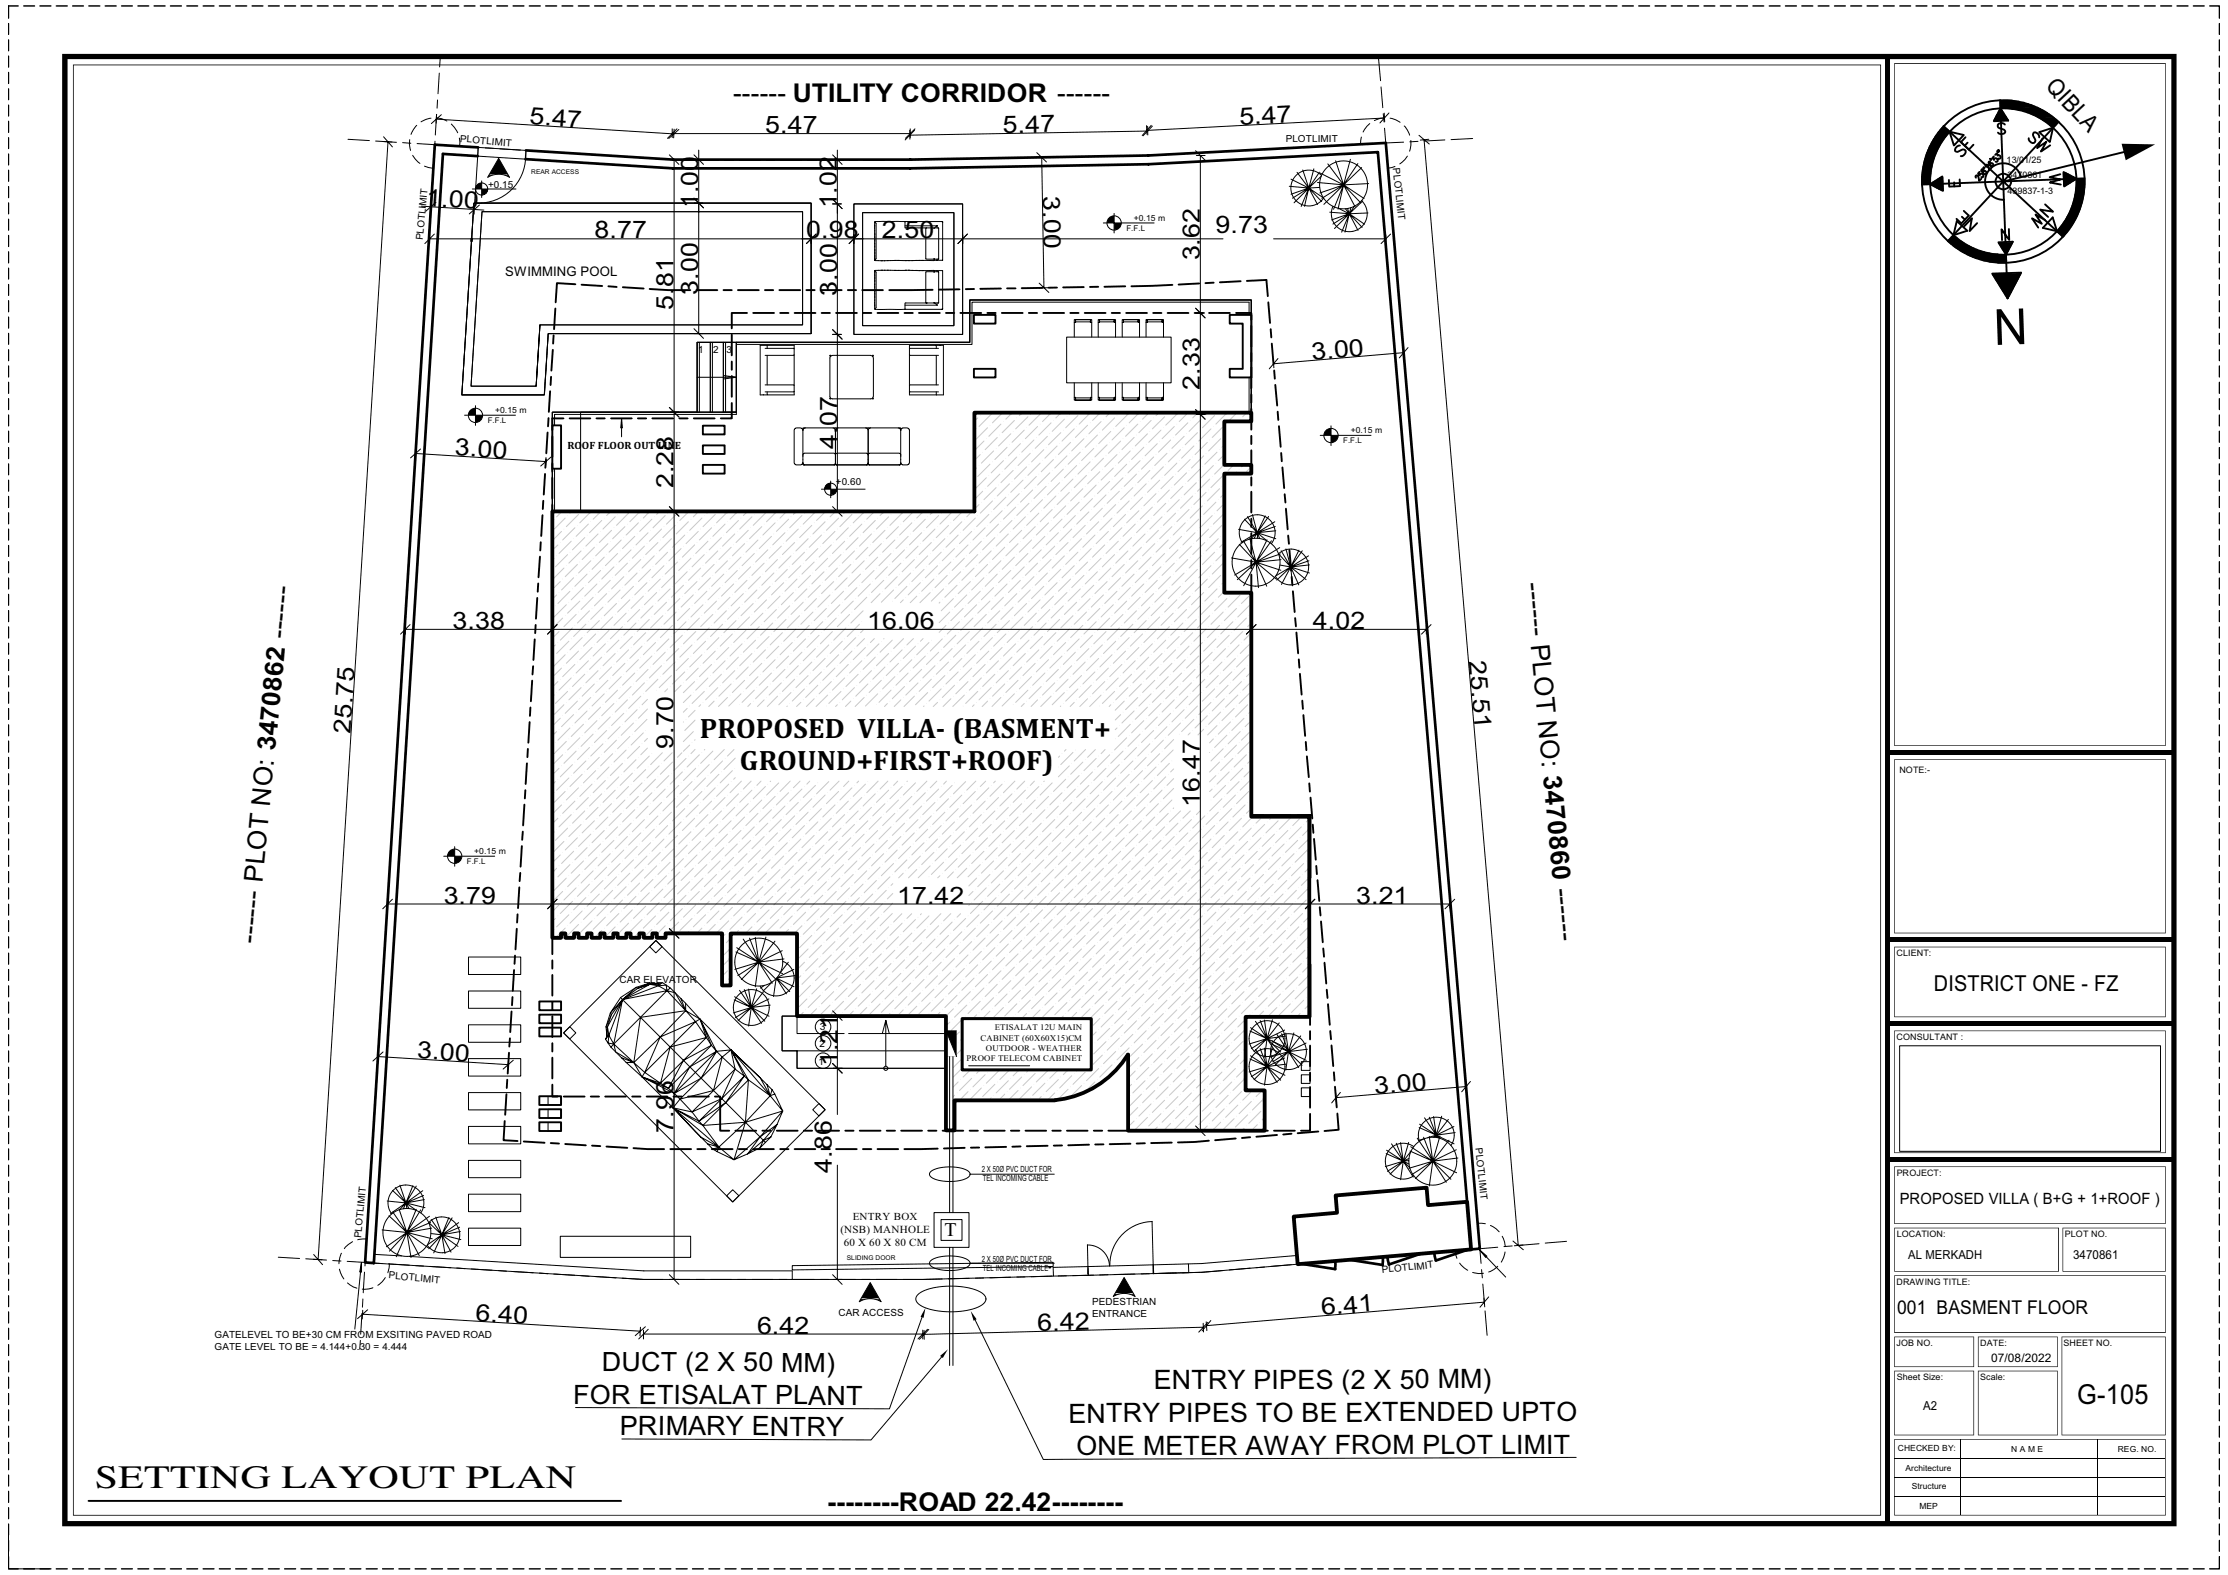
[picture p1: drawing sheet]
<svg xmlns="http://www.w3.org/2000/svg" width="297mm" height="210mm" viewBox="0 0 297 210" stroke-linecap="round" stroke-linejoin="round" font-family="sans-serif">
<defs><g id="words">
<text font-size="7.6" x="270.2" y="41.1" transform="rotate(178 270.2 41.1)">N</text>
<g font-size="4.5">
<text x="93.3" y="98.5">PROPOSED VILLA- (BASMENT+</text>
<text x="98.6" y="102.7">GROUND+FIRST+ROOF)</text>
</g>
<text font-size="4.4" x="12.6" y="198.4">SETTING LAYOUT PLAN</text>
<text font-size="4.2" x="276.9" y="187.2">G-105</text>
<g font-size="4.1">
<text x="153.8" y="185.3">ENTRY PIPES (2 X 50 MM)</text>
<text x="76.4" y="187.1">FOR ETISALAT PLANT</text>
<text x="82.6" y="191.3">PRIMARY ENTRY</text>
<text x="142.4" y="189.7">ENTRY PIPES TO BE EXTENDED UPTO</text>
<text x="143.5" y="194.1">ONE METER AWAY FROM PLOT LIMIT</text>
</g>
<g font-size="4">
<text x="97.7" y="13.6">------ UTILITY CORRIDOR ------</text>
<text x="203.3" y="77.8" transform="rotate(85 203.3 77.8)">------ PLOT NO: 3470860 ------</text>
<text x="36.7" y="100.2" transform="rotate(-84 36.7 100.2)">3470862 ------</text>
<text x="34.2" y="125.9" transform="rotate(-85 34.2 125.9)">------ PLOT NO:</text>
<text x="80.2" y="182.8">DUCT (2 X 50 MM)</text>
<text x="110.3" y="201.4">--------ROAD 22.42--------</text>
</g>
<g font-size="3.7">
<text x="102" y="17.7">5.47</text>
<text x="133.7" y="17.8" transform="rotate(-1 133.7 17.8)">5.47</text>
<text x="165.3" y="16.7" transform="rotate(-3 165.3 16.7)">5.47</text>
<text x="56.8" y="27.5" transform="rotate(3 56.8 27.5)">1.00</text>
<text x="93.1" y="27.8" transform="rotate(-90 93.1 27.8)">1.00</text>
<text x="111.6" y="27.8" transform="rotate(-90 111.6 27.8)">1.02</text>
<text x="139" y="26.2" transform="rotate(89 139 26.2)">3.00</text>
<text x="79.2" y="31.8">8.77</text>
<text x="107.5" y="31.8">0.98</text>
<text x="117.6" y="31.8">2.50</text>
<text x="159.9" y="34.7" transform="rotate(-90 159.9 34.7)">3.62</text>
<text x="162" y="31.1">9.73</text>
<text x="89.8" y="41.3" transform="rotate(-90 89.8 41.3)">5.81</text>
<text x="93.1" y="39.3" transform="rotate(-90 93.1 39.3)">3.00</text>
<text x="111.6" y="39.4" transform="rotate(-90 111.6 39.4)">3.00</text>
<text x="174.9" y="48" transform="rotate(-5 174.9 48)">3.00</text>
<text x="159.9" y="52" transform="rotate(-90 159.9 52)">2.33</text>
<text x="111.6" y="59.9" transform="rotate(-90 111.6 59.9)">4.07</text>
<text x="60.6" y="60.7" transform="rotate(3 60.6 60.7)">3.00</text>
<text x="89.8" y="65.1" transform="rotate(-90 89.8 65.1)">2.28</text>
<text x="60.3" y="83.9">3.38</text>
<text x="115.6" y="83.9">16.06</text>
<text x="175" y="83.9">4.02</text>
<text x="195.8" y="88.2" transform="rotate(85 195.8 88.2)">25.51</text>
<text x="46.7" y="97.9" transform="rotate(-86 46.7 97.9)">25.75</text>
<text x="89.8" y="99.8" transform="rotate(-90 89.8 99.8)">9.70</text>
<text x="159.9" y="107.6" transform="rotate(-90 159.9 107.6)">16.47</text>
<text x="59.2" y="120.5">3.79</text>
<text x="119.6" y="120.5">17.42</text>
<text x="180.8" y="120.5">3.21</text>
<text x="55.6" y="141.1" transform="rotate(3 55.6 141.1)">3.00</text>
<text x="111.6" y="142.2" transform="rotate(-90 111.6 142.2)">1.21</text>
<text x="183.3" y="145.8" transform="rotate(-5 183.3 145.8)">3.00</text>
<text x="89.8" y="151.1" transform="rotate(-90 89.8 151.1)">7.96</text>
<text x="110.9" y="156.3" transform="rotate(-90 110.9 156.3)">4.86</text>
<text x="63.3" y="176.1" transform="rotate(3 63.3 176.1)">6.40</text>
<text x="100.9" y="177.8">6.42</text>
<text x="138.3" y="177.5" transform="rotate(-2 138.3 177.5)">6.42</text>
<text x="176.2" y="175.4" transform="rotate(-5 176.2 175.4)">6.41</text>
</g>
<g font-size="3.6">
<text x="272.6" y="11.6" transform="rotate(47 272.6 11.6)">QIBLA</text>
<text x="70.5" y="16.6" transform="rotate(4 70.5 16.6)">5.47</text>
</g>
<text font-size="3.3" x="257.8" y="132.1">DISTRICT ONE - FZ</text>
<text font-size="3" x="125.9" y="164.8">T</text>
<text font-size="2.9" x="252.9" y="175.2">001 BASMENT FLOOR</text>
<text font-size="2.4" x="253.2" y="160.5">PROPOSED VILLA ( B+G + 1+ROOF )</text>
<text font-size="2" x="67.4" y="36.8">SWIMMING POOL</text>
<g font-size="1.9">
<text x="254.4" y="167.8">AL MERKADH</text>
<text x="276.3" y="167.8">3470861</text>
<text x="256.4" y="187.9">A2</text>
</g>
<text font-size="1.8" x="265.4" y="181.6">07/08/2022</text>
<g font-size="1.7">
<text x="75.6" y="59.8">ROOF FLOOR OUT LINE</text>
<text x="112" y="164.5">(NSB) MANHOLE</text>
<text x="112.5" y="166.2">60 X 60 X 80 CM</text>
<text x="113.7" y="162.7">ENTRY BOX</text>
</g>
<g font-size="1.5">
<text x="61.3" y="18.9" transform="rotate(5 61.3 18.9)">PLOTLIMIT</text>
<text x="171.4" y="18.9">PLOTLIMIT</text>
<text x="185.7" y="22.5" transform="rotate(84 185.7 22.5)">PLOTLIMIT</text>
<text x="65.1" y="25.1">+0.15</text>
<text x="56.4" y="32" transform="rotate(-85 56.4 32)">PLOTLIMIT</text>
<text x="93.1" y="47">1</text>
<text x="95.1" y="47">2</text>
<text x="96.8" y="47.1">3</text>
<text x="111.4" y="64.6">+0.60</text>
<text x="82.6" y="131.1">CAR ELEVATOR</text>
<text x="109.3" y="137.3">3</text>
<text x="109.1" y="142">1</text>
<text x="109.2" y="139.6">2</text>
<text x="196.7" y="153.1" transform="rotate(84 196.7 153.1)">PLOTLIMIT</text>
<text x="48.1" y="165.1" transform="rotate(-85 48.1 165.1)">PLOTLIMIT</text>
<text x="51.8" y="170.5" transform="rotate(5 51.8 170.5)">PLOTLIMIT</text>
<text x="184.3" y="169.7" transform="rotate(-6 184.3 169.7)">PLOTLIMIT</text>
<text x="28.6" y="178.4">GATELEVEL TO BE+30 CM FROM EXSITING PAVED ROAD</text>
<text x="28.6" y="180">GATE LEVEL TO BE = 4.144+0.30 = 4.444</text>
<text x="111.8" y="175.4">CAR ACCESS</text>
<text x="145.6" y="174">PEDESTRIAN</text>
<text x="145.6" y="175.6">ENTRANCE</text>
</g>
<g font-size="1.4">
<text x="253.2" y="103">NOTE:-</text>
<text x="252.8" y="127.5">CLIENT:</text>
<text x="130.7" y="138.8">CABINET (60X60X15)CM</text>
<text x="252.8" y="138.7">CONSULTANT :</text>
<text x="252.8" y="156.8">PROJECT:</text>
<text x="252.8" y="165">LOCATION:</text>
<text x="275.3" y="165">PLOT NO.</text>
<text x="252.8" y="171.3">DRAWING TITLE:</text>
<text x="252.8" y="179.5">JOB NO.</text>
<text x="275.1" y="179.4">SHEET NO.</text>
<text x="252.8" y="184">Sheet Size:</text>
<text x="264" y="184">Scale:</text>
</g>
<g font-size="1.3">
<text x="151.1" y="29.4">+0.15 m</text>
<text x="66" y="55.1">+0.15 m</text>
<text x="180.1" y="57.8">+0.15 m</text>
<text x="63.2" y="113.9">+0.15 m</text>
<text x="132.6" y="137.4">ETISALAT 12U MAIN</text>
<text x="128.8" y="141.5">PROOF TELECOM CABINET</text>
<text x="131.4" y="140.1">OUTDOOR - WEATHER</text>
<text x="130.9" y="156.3">2 X 50Ø PVC DUCT FOR</text>
<text x="131" y="157.5">TEL INCOMING CABLE</text>
<text x="130.9" y="168.2">2 X 50Ø PVC DUCT FOR</text>
<text x="131" y="169.4">TEL INCOMING CABLE</text>
<text x="264" y="179.4">DATE:</text>
<text x="253" y="193.5">CHECKED BY:</text>
<text x="254" y="196.2">Architecture</text>
<text x="268.1" y="193.5">N A M E</text>
<text x="282.3" y="193.5">REG. NO.</text>
<text x="254.8" y="198.5">Structure</text>
<text x="255.9" y="201.1">MEP</text>
</g>
<g font-size="1.2">
<text x="267.5" y="21.7">13/01/25</text>
<text x="267.6" y="23.8">3470861</text>
<text x="267.6" y="25.8">439837-1-3</text>
<text x="150.1" y="30.8">F.F.L</text>
<text x="65" y="56.4">F.F.L</text>
<text x="179.1" y="59.1">F.F.L</text>
<text x="62.2" y="115.2">F.F.L</text>
</g>
<g font-size="1">
<text x="70.8" y="23.2">REAR ACCESS</text>
<text x="112.9" y="168">SLIDING DOOR</text>
</g>
</g></defs>
<g fill="none" stroke="#000" stroke-width=".13">
<path d="M63.7 19.7l6.4 .4M59 20.5l4.6 .3M63.2 27.1h44.9v17.4h-35l-.6 8.2h-10.9zM63.2 27.1h44.9v17.4h-35l-.5 8.2h-11zM63.7 20.8l6.4 .4M64.3 28.2h42.7v15.1h-35l-.5 8.2h-8.7zM115 28.4h12.2v15h-12.2zM116.6 30.3v.2M116.6 30v.2M116.6 30.7v.1M116.6 32.4v.2M116.6 32.8v.2"/>
<path d="M116.6 37.8v.2M116.6 38.2v.2M116.6 40v.1M116.6 31.1v.3M116.6 38.6v.3M116.6 36.1l.2 .2v4.7l-.2 .2M116.6 29.6l.2 .2v4.7l-.2 .2h.1h7.8M116.6 31.5v.2M116.6 33.2v.3M116.6 33.6v.2M116.6 34v.2M116.6 34.3v.1"/>
<path d="M116.6 36.3v.2M116.6 36.6v.2M116.6 36.9v.3M116.6 37.3v.2M116.6 39v.3M116.6 31.9v.3M116.6 39.4v.3M116.6 36.2v-.1v5.1M116.6 36.1h.1M116.7 29.5h.1M116.7 29.5h2.9l1 .1M116.7 29.5l-.1 .1v5.1v-.1"/>
<path d="M117.1 34.7h.1M117.1 36h.1M117.4 34.8h.3M117.4 36h.3M117.9 34.8h.1M117.9 36h.1M118.3 34.7h.1M118.3 36h.1M118.7 34.7h.1M118.7 36h.1M119.2 34.7h.3M119.2 36.1h.3"/>
<path d="M119.7 34.7h.2M119.7 36.1h.2M120.4 34.7h.1M120.4 36.1h.1M120.6 29.5h.1M120.6 29.5l5 .1 .1 5.1h-1.2M120.6 29.5v.9M120.6 34.7h.3M120.6 36h.3M120.7 30.4h4.4M121.1 34.7h.2M121.1 36h.2"/>
<path d="M121.5 34.7h.2M121.5 36.1h.2M122 34.7h.3M122 36.1h.3M122.5 34.7h.2M122.5 36.1h.2M122.9 34.7h.2M122.9 36.1h.2M123.5 30.4l-.1 4.1 1.2 .1-.1 .1M124.5 30.4h.1M124.5 34.5h.1M124.5 36.3h.1"/>
<path d="M124.5 36.1h-7.9M124.5 36.1l.1 .1M124.5 36.1h1.2l-.1 5.1h-5v-.8M124.5 36.2l.6 .1v4.1v-.1M124.5 36.2h.1M124.5 36.2l-1.1 .1 .1 4.1M124.6 30.4l.3-.3v.3M124.9 34.6v.1M124.9 36.1v.1M125 30.1h-4.4M125.1 30.4v4.1M125.1 34.5v.1h-.6"/>
<path d="M125.1 36.2v.1M125.5 29.5h.1M125.6 29.5l.1 .1M125.6 29.6h.1M125.7 29.6v.1M171.9 24.8l2.6 .3 1.4-.1M172.1 23.9l2.4 1.2 1.1 2.2M172.5 27l2-1.9-.6 2.4M172.9 23l1.6 2.1-2.4 .8M173.7 22.7l.8 2.4 1.6-1.6M175.1 22.5l-.6 2.6-2.2 1.3M175.6 24.3l3.5 .3 3.3-.1"/>
<path d="M175.9 23l-1.4 2.1 1.7 1.8M175.9 23.1l3.2 1.5 1.5 3M176.2 23.4a2.39 2.39 0 0 0-3.5 .1 2.39 2.39 0 0 0 .3 3.5 2.39 2.39 0 0 0 3.4-.6M176.4 26.4l-1.9-1.3-1 2.4M176.5 27.3l2.6-2.7-.7 3.3M177 21.9l2.1 2.7-3.2 1.1M177.3 28.3l2.6 .2 2.5-.1M177.9 30.5l2-2-.6 2.5M178 21.4l1.1 3.2 2.4-2.3M178.4 27.8l1.5 .7 1.1 2.2M179.4 27.8l.5 .7-2.4 .8M180 21.2l-.9 3.4-2.9 1.8"/>
<path d="M180.1 27.7l-.2 .8-2.2 1.4M180.5 27.5l-.6 1 1.7 1.8M181 21.8l-1.9 2.8 2.3 2.5M181.5 26.8a2.39 2.39 0 0 1-1.2 4 2.39 2.39 0 0 1-2.6-3.3M181.7 26.8l-1.8 1.7-.3-.7M181.8 26.5l-2.7-1.9-1.3 3.3M181.9 29.9l-2-1.4-1.1 2.5M72 43.3l-.5 8.2M93.2 45.6v9.4M94.7 45.6v9.4M95 45.6v9.4M96.4 45.6v9.4h1.8v-9.4h-5.3v9.4"/>
<path d="M96.7 45.6v9.4M102 46.5h3.8M102 52.2h3.8M102 51.3h3.8M102 47.4h3.8M102.3 46h3.6v6.7h-3.6v-.5M102.3 46h-1v6.7h1M102.3 46v.5M102.3 47.4v3.9M105.8 51.3v.1M105.8 52.2h.1M105.8 47.3v.1"/>
<path d="M107 57.4l.1-.2 .2-.1h3.8h.2l.1 .2v3.4M107.4 57.1h-.4v.3M110.7 53.1h-.1l.1 .1 .1-.1M110.8 47.5l-.1-.1h-.1l.1 .1M111.7 57.1h-.7M115.4 57.1h.7M116.3 47.4h.1l-.1 .1M116.3 53.1h.1v.1l-.1-.1M116.3 47.5h.1M116.4 47.7l-.1-.2-.2-.1h-5.1l-.3 .1-.1 .2v5.1l.1 .3 .3 .1h5.1l.2-.1 .1-.3M116.4 47.7v5.1M116.6 40.3v.2"/>
<path d="M116.6 40.6v.2M116.6 41.2h.1M116.7 41.2h.1M119.7 57.1h.4v.3l-.1-.2-.2-.1h-3.9l-.2 .2v3.4M120.6 41.2h.1M120.6 41.2h-3.9M121.3 47.3v.1M121.3 52.2h.1M121.3 51.3v.1M121.3 52.2h3.8M121.3 51.3h3.8M121.3 47.4h3.8"/>
<path d="M123.5 40.4h.1M124.5 40.3h.1M124.5 40.4h.1M124.6 40.4l.4 .3M124.8 46.5v-.5h-3.6v6.7h3.6M124.8 47.4v3.9M124.8 52.2v.5M124.8 46h1v6.7h-1M124.9 40.4v.3h-4.3M125.1 46.5h-3.8M125.1 40.4h-4.4M125.5 41.2h.1"/>
<path d="M125.6 41.2h.1M125.7 41.2h-.1M125.7 41.1l-.1 .1M142.2 44.9h13.9v6.1h-13.9zM143.2 43v1.9M143.2 51v2M143.2 42.6h.2v.4h-.2zM143.4 42.6h2v.3h-2v-.3h2v.4h.1v-.4h-.1M143.4 53.4h-.2v-.4h.2v.4h2v-.3h-2v.3h2M145.4 53h.1v.4h-.1zM145.5 43v1.9M145.5 51v2"/>
<path d="M146.4 43v1.9M146.4 51v2M146.4 42.6h.2v.4h-.2zM146.4 53h.2v.4h-.2zM146.6 42.6h1.9v.3h-1.9v-.3h1.9v.4h.2v-.4h-.2M146.6 53.4h1.9v-.4h.2v.4h-.2v-.3h-1.9v.3h1.9M148.7 43v1.9M148.7 51v2M149.6 43v1.9M149.6 51v2M149.6 53h.2v.4h-.2zM149.8 42.6h1.9v.3h-1.9v-.3h-.2v.4h.2v-.4h1.9"/>
<path d="M149.8 53.4h1.9v-.4h.2v.4h-.2v-.3h-1.9v.3h1.9M151.7 42.6h.2v.4h-.2zM151.9 43v1.9M151.9 51v2M152.8 43v1.9M152.8 51v2M152.9 42.6h2v.3h-2v-.3h-.1v.4h.1v-.4h2M152.9 53.4h-.1v-.4h.1v.4h2v-.3h-2v.3h2M154.9 42.6h.2v.4h-.2zM154.9 53h.2v.4h-.2zM155.1 43v1.9M155.1 51v2"/>
<path d="M166.8 50.3v4.7M166.8 42v-2h-37.5v5.6h-31.1v9.4h-24.6v1.7M73.6 62.5v5.7M107 60.9v-3.5l-.1-.3h-.8l-.2 .2v4.4l.2 .3h.7l.1-.1 .1-.3M111.4 61.8l.1 .1 .1 .1h3.9l.2-.2M111.4 60.7v-3.4l.2-.2h4l.1 .3v3.3M111.4 60.7v1.1M111.4 60.7l-.2-.3h-4l-.2 .2v1.3l.2 .1h4l.2-.2 .1 .2h4l.2-.2M111.4 61.8l-.3 .2h-3.8l-.3-.2M115.7 61.8h.1M115.7 60.7v1.1M115.7 60.7l-.2-.3h-3.9l-.2 .2v.7"/>
<path d="M115.7 61.3v-.7l.2-.2h4l.2 .2v1.2l-.2 .2h-4l-.2-.2M115.7 61.8l.1 .1 .2 .1h3.8l.3-.2M120.1 60.9v-3.6l.2-.2h.6l.3 .2v4.4l-.2 .3h-.7l-.2-.2v-.2M164.2 74.4l3.2 .6 3.3 1M164.6 76.7l2.8-1.7 .4 3.3M165.1 70.6l2.5 .4 2.5 .8M165.6 72.3a2.39 2.39 0 0 1 2.1-3.7 2.39 2.39 0 0 1 1.8 3.9M165.7 72.1l1.7 2.9-2.5 2.3M166.3 68.9l1.3 2.1-.9 .9M166.6 71.7l.8 3.3 2.7 2.2M167 68.6l.6 2.4 1.3 1.1M167.7 71.8l-.1-.8-2.2 1.3"/>
<path d="M168.7 68.8l-1.1 2.2 2.3-1.4M168.9 72l-1.5 3 3.2-2M169.1 68.9l-1.5 2.1-1.7-1.8M169.5 72.1l-2.1 2.9-2.2-2.4M170 70.2l-2.4 .8-.4 .8M170.1 70.8l-2.5 .2 .3 .8M170.1 76.8l2-1.2 .2 2.5M170.4 73.8a2.39 2.39 0 0 1 3.5 .3 2.39 2.39 0 0 1-.5 3.4 2.39 2.39 0 0 1-3.4-.6M170.6 75.3l1.5 .3 2.5 .8M170.7 73.9l-3.3 1.1-1.6 3.1M170.8 74.6l-3.4 .4 1.5 3.2M170.8 73.4l1.3 2.2-1.9 1.8"/>
<path d="M171.4 73.2l.7 2.4 2 1.7M173.2 73.4l-1.1 2.2 2.3-1.5M173.6 73.4l-1.5 2.2-1.6-1.7M174.5 74.8l-2.4 .8-1.3 2.3M174.6 75.3l-2.5 .3 1 2.4M174.5 109.9h.1M174.6 117v11.6M75.1 137.7l.9-.8 .8 .8-.8 .8zM80.7 138.6l.2-.5 .3-.1 .6 1.2M81.2 138l-.1 1.1-.4-.5zM81.4 139.6l-.3-.5 .7 .1-.4 .4 1.4 1.4M81.8 139.2l2.7 2.5-2.4-1.4z"/>
<path d="M82.7 133l.3 .3 3.6-2.1-1.6 .6 1.6-.7-1.8 .5-2.1 1.4-1.3 2.1-.6 1.8 .7-1.6-.5 1.6M83 133.3l-1.5 2-.1-.2zM83 133.3l1.8-1.7 .2 .2zM83 133.3l-1.8 4.7-.2-1.1-.1 1.2-.1-1.2h.2zM86.6 131.2h1.3l-.1 .2M87.4 125.4l.9 .8-.9 .9-.8-.9zM87.8 131.4l.5-.4 .5 .3zM88 138.3l1.3 1.3-3.4 3.4zM88.3 131l-.4 .2-1.3-.1v.1l1.2 .2M88.9 132.1l-.1-.8 .6 .4-.5 .4 2.5 2.7-1.4-2.4-1.1-.3-1.1-.7-4.8 1.9 5.9-1.2-3.5 3.5-2.4-2.3-1.2 5.9M89.4 131.7l1.4 1.4M90.8 133.1l.6 .7v1z"/>
<path d="M91.4 133.8l1.9 2.1M92.7 136.2l-1.3-1.4 1.9 1.1-.6 .3 1.5 2.1M93.3 135.9l.9 2.4 .6 1.1-3.7 2 3.1-3.1M93.3 135.9l1.5 3.5 .7 .8-2.2-4.3 4.1 4.1M94.2 138.3l-4.9 1.3 3.4-3.4-4.7 2.1-3.5 3.4 .9-6.1 2.6 2.7 3.4-3.5-6 .8-3.6 3.6M94.8 139.4l-2.8 2.9-.9-.9-2 3.7 2.9-2.8-2.1 3.5M97.4 140l4.8 4.6 .5 1.5-1.4-2.4zM97.4 140l5.3 6.1 .2-.8-.7-.7M97.4 140l2.4 4 2.9 2.1-3.3 3.5 4.9-1.5M97.4 140l1.8 3.5-3 3 1.8-4M97.4 140l.6 2.5 1.2 1M97.4 140l-1.1 .9-2.8 2.9"/>
<path d="M97.4 140l-1.9 .2 .8 .7M97.9 132.9l2.3 1.4-1.8 1.8M98 135.7l2.2-1.4 1.7 1.9M98.2 126.4l2.9 1.9-2.3 2.3M98.4 130.1l2.7-1.8 2.5 2.4M98.6 132l1.6 2.3-2.3-1M99.1 125.2l2 3.1-3-1.4M99.2 131.9l1 2.4 2.3 1.2M99.8 131.9l.4 2.4 2.3-1.1M99.9 125.1l1.2 3.2 3.2 1.5M100.7 125l.4 3.3 3.2-1.5M100.9 131.8l-.7 2.5-.4 2.5"/>
<path d="M101.8 132.3l-1.6 2-2.4 .8M101.9 131.4l-.5 .4M102.1 124.9l-1 3.4-.4 3.3M102.7 134l-2.5 .3 1.3 2.2M102.9 131l-1.2 1.2M103.3 125.5l-2.2 2.8-3.2 1M103.5 130.5l-.4 2.4M103.5 130.5l1.3 2M103.5 130.4l1.8 1.8M103.5 130.4l2.3 1.2M104.4 128.2a2.39 2.39 0 0 1 .8 3.8 2.39 2.39 0 0 1-3.9-.5M104.5 127.9l-3.4 .4 1.8 2.8"/>
<path d="M105.1 128.3l-1.1 1.4M105.8 129.3l-2.2 1M106 130.1l-2.4 .3M106.2 124.7v9.6M112.5 137.8h-6.3v-2.3h-1.9v4.6h21.8M113.1 137.8h13M166.7 137l2.2 1.5-1.7 1.7M166.8 139.8l2.1-1.3 1.8 1.8M167.4 136.2l1.5 2.3-2.3-1M167.4 139.9l1.5 2.3-2.3-1M168 136.1l.9 2.4 2.4 1.1M168 139.8l.9 2.4 2.4 1.2"/>
<path d="M168.6 136l.3 2.5 2.3-1.2M168.6 139.8l.3 2.4 2.3-1.1M169.6 138.8l2.2 1.4-1.8 1.8M169.6 136l-.7 2.5-.3 2.5M169.6 139.7l-.7 2.5-.3 2.5M170.2 137.9l1.6 2.3-2.3-1M170.5 136.4l-1.6 2.1-2.4 .7M170.8 137.8l1 2.4 2.3 1.2M171.4 137.7l.4 2.5 2.3-1.1M171.4 138.1l-2.5 .4 1.4 2.1M172.5 137.7l-.7 2.5-.4 2.5M173.4 138.1l-1.6 2.1-2.4 .7"/>
<path d="M174.3 139.9l-2.5 .3 1.3 2.1M52.7 158.3l1.4 2.1-.8 .9M53.3 158l.8 2.4 1.4 1M55 158.1l-.9 2.3 2.3-1.6M55.5 158.1l-1.4 2.3-1.8-1.7M56.5 159.4l-2.4 1-.3 .8M56.6 159.9l-2.5 .5 .4 .7M83.5 141.7l-.7-.7 1.7 .7h-1l2.1 1.9M85.6 143.6l3.5 1.5 .8 .7-4.3-2.2 4.1 4.1M85.9 143l2.1 1.4-2.4-.8zM85.9 143l-1.4-1.3 1.1 1.9M88 144.4l1.3-4.8 1.8 1.8-3.1 3 1.1 .7"/>
<path d="M89.7 147.7l4 2.4 2.1 2.8-6.1-5.2 3.7 3.9zM89.7 147.7l3.5 1.8M89.9 145.8l2.8-2.8 .8 .8zM90.6 146.5l-.7-.7-.2 1.9M90.6 146.5l1.7 1.8-2.6-.6zM90.6 146.5l2.9-2.7 1.6 1.6zM92 142.3l3.5-2.1-2.8 2.8zM92.3 148.3l.9 1.2M93.7 150.1l3-3.1 4.6 4.6-3.5 3 3.5-1.6 .7-.7M94.3 152.5l-.9-.9 2.4 1.3 3.6-3.3-1.6 5M95 153.2l-.7-.7 1.5 .4-.8 .3 2.8 1.4-2-1.7-.2 .7M95.1 145.4l1.1 1.1-3.9 1.8z"/>
<path d="M95.5 140.2l-2 3.6M96.3 140.9l1.7 1.6-2.9 2.9zM96.9 159.4l.8-.8 .8 .8-.8 .9zM99.8 144l-3.1 3-3.5 2.5 .5 .6M99.8 144l-.6-.5-2.5 3.5-.5-.5-3 3M99.8 144l-.4 5.6-5.7 .5M102.8 151.6l-.8 .7-.7-.7-1.6 2.2 2.1-1.7-.5 .9M102.9 145.3l.4 .6-.6 .2 1.6 2-1-2.2M104.3 148.1l-1.5 3.5M104.3 148.1l-3 3.5 2.3-1.7-1.8 2.2 1-.5M106.2 140.1v2.3h19.9M108.3 148l.9-.9 .8 .9-.8 .8z"/>
<path d="M150.4 140.6a12.9 12.9 0 0 1-9.6 6.1M166.7 140.8l2.2 1.4-1.7 1.8M166.8 143.6l2.1-1.4 1.8 1.8M169.7 141.6l2.1-1.4 1.8 1.8M170.5 140.1l-1.6 2.1-2.4 .7M171.4 141.9l-2.5 .3 1.4 2.1M184.8 153.4l2.3 1.4-1.8 1.8M185.5 152.5l1.6 2.3-2.3-1M186.1 152.4l1 2.4 .7 .4M186.7 152.3l.4 2.5 .7-.3M187.8 152.3l-.7 2.5-.4 2.5M187.8 154.7l-.7 .1 1.3 2.1"/>
<path d="M187.9 155.7l-.8-.9-2.2 1.4M188.1 152.9l2.9 1.9-2.3 2.4M188.1 153.5l-1 1.3-2.4 .7M188.2 156.6l2.8-1.8 2.4 2.4M188.5 152.9a2.39 2.39 0 0 0-3.8 1.9 2.39 2.39 0 0 0 3.8 2M188.9 151.8l2.1 3-3.1-1.3M189.2 152.2a2.39 2.39 0 0 1 2.6-3.2 2.39 2.39 0 0 1 1.6 3.7M189.2 149.9l2.3 1.5-.3 .2M189.8 151.6l1.2 3.2 3.2 1.6M189.9 151.8l-.8 .3M189.9 149l1.6 2.4-2.3-1.1M190.5 151.5l.5 3.3 3.1-1.5"/>
<path d="M190.5 149l1 2.4 2.3 1.1M191 151.6l.5-.2 .3 .3M191.1 148.9l.4 2.5 2.3-1.2M191.9 151.5l-.9 3.3-.5 3.3M192.2 148.8l-.8 2.8M193.1 149.3l-1.6 2.1-1.2 .3M193.2 152l-2.2 2.8-3.2 1M194 151l-2.5 .4 .2 .3M194.3 154.4l-3.3 .4 1.8 2.8M49.9 167.2l3.6 .3M50.9 164l3.3 .3 3.4 .9M51.5 166.2l2.7-1.9 .6 3.4"/>
<path d="M51.6 160.1l2.5 .3 2.6 .6M52.4 161.6l1.8 2.7-2.3 2.5M53.2 161.2l1 3.1 2.9 2.1M54.2 161.1l-.1-.7-2 1.4M54.6 167.5l31.2 1.9h19.8v1.2h-19.8l-36-2.2M55.5 161.2l-1.3 3.1 3-2.1M56.1 161.3l-1.9 3-2.4-2.2M56.1 161.7a2.39 2.39 0 0 0-2.1-3.7 2.39 2.39 0 0 0-1.8 3.9M57 165.9l1.9-1.3 .4 2.5M57.2 163a2.39 2.39 0 0 1 3.4 0 2.39 2.39 0 0 1-.2 3.5 2.39 2.39 0 0 1-3.4-.4M57.4 163l-3.2 1.3-1.4 3.3M57.5 164.5l1.4 .1 2.5 .7"/>
<path d="M57.5 162.6l1.4 2-1.7 1.9M57.5 163.8l-3.3 .5 1.7 3.1M58.1 162.3l.8 2.3 2.2 1.6M59.8 162.3l-.9 2.3 2.2-1.6M60.3 162.4l-1.4 2.2-1.7-1.6M61.3 163.6l-2.4 1-1.1 2.5M61.4 164.2l-2.5 .4 1.2 2.4M105.6 168.8l34.8-.5v.6l-34.8 .4zM139.8 168.9v.2l.3-.1v-.1M140.4 170.1l-17.4 .5h-17.4M145 169.8h.1M145 169.2v.6"/>
<path d="M153.7 168.6h.1M153.7 168.6l4.7-.1 .1 1.2-4.7 .1zM172.9 167.4l-12.7 1.1h-1.8M173 168.6l-12.8 1-19.8 .5v-1.1l13.3-.4M1.1 203.7v5.5h5.5"/>
<circle cx="179.1" cy="24.6" r="3.2"/>
<circle cx="167.4" cy="75" r="3.2"/>
<circle cx="100.2" cy="134.3" r="2.39"/>
<circle cx="101.1" cy="128.3" r="3.2"/>
<circle cx="168.9" cy="138.5" r="2.39"/>
<circle cx="168.9" cy="142.2" r="2.39"/>
<circle cx="171.8" cy="140.2" r="2.39"/>
<circle cx="191" cy="154.8" r="3.2"/>
<circle cx="54.2" cy="164.3" r="3.2"/>
</g>
<g fill="none" stroke="#000" stroke-width=".25">
<path d="M73.6 56.7h1.2v5.8h-1.2zM93.7 56.8h2.9v1.1h-2.9zM93.7 59.4h2.9v1.1h-2.9zM129.8 42h2.9v1.1h-2.9zM129.8 49.2h2.9v1.1h-2.9zM163.9 42h2.9v8.3h-2.9v-1.1h1.8v-6.1h-1.8zM93.7 62h2.9v1.2h-2.9zM71.9 133.5h2.9v1.2h-2.9zM71.9 135.3h2.9v1.1h-2.9zM71.9 137h2.9v1.2h-2.9zM71.9 149.6h2.9v1.2h-2.9zM71.9 147.9h2.9v1.2h-2.9z"/>
<path d="M71.9 146.2h2.9v1.1h-2.9zM11.8 200.1h71"/>
</g>
<g fill="#000">
<path d="M64.2 25.9h.4l-.2 .1zM65.1 23.4h.3l-.4 .2zM67.1 23.3h.6l.1 .1zM110.7 65.9h.5l-.3 .1zM114.7 173.3h.2l-.4 .3zM116.6 173.2h.7v.1zM148.5 172.7h.3l-.4 .2zM150.5 172.5h.6l.1 .2z"/>
<path d="M64.2 25.9l.2 .1h-.2z" fill-rule="evenodd"/>
<path d="M64 24.4h.2zM63.8 24.5l.4-.1v.1zM63.6 24.6l.2-.1h.4v.1zM63.6 24.6h.6v.2h-.7zM63.5 24.8h.7v.2h-.8zM63.4 25h.8v.2h-.8zM64.2 25.2h.8v.2h-.8zM64.2 25.4h.8l-.1 .2h-.7zM64.2 25.6h.7l-.1 .2h-.6zM64.2 25.8h.6l-.2 .1h-.4z" fill-rule="evenodd"/>
<path d="M65.2 23.3h.6l-.7 .1z" fill-rule="evenodd"/>
<path d="M66.5 21.1l-1.3 2.1h2.5zM66.7 23.2l1 .1zM65.2 23.2h1l-1 .1z" fill-rule="evenodd"/>
<path d="M67.1 23.3l.7 .1 .1 .2z" fill-rule="evenodd"/>
<path d="M110.5 64.4h.2zM110.3 64.5l.4-.1v.1zM110.2 64.6l.1-.1h.4v.1zM110.2 64.6h.5v.2h-.7zM110 64.8h.7v.2h-.7zM110 65h.7v.2h-.8zM110.7 65.2h.9l-.1 .2h-.8zM110.7 65.4h.8v.2h-.8zM110.7 65.6h.8l-.2 .2h-.6zM110.7 65.8h.6l-.1 .1h-.5z" fill-rule="evenodd"/>
<path d="M110.7 65.9l.2 .1h-.2z" fill-rule="evenodd"/>
<path d="M114.7 173.2h.6l-.6 .1z" fill-rule="evenodd"/>
<path d="M116 171l-1.2 2.2h2.4zM116.2 173.2h1.1zM114.8 173.2h1h-1.1z" fill-rule="evenodd"/>
<path d="M116.6 173.2l.7 .1 .1 .3z" fill-rule="evenodd"/>
<path d="M148.6 172.5h.6l-.7 .2z" fill-rule="evenodd"/>
<path d="M149.8 170.3l-1.2 2.2h2.5zM148.6 172.5h1h-1zM150.1 172.5h1z" fill-rule="evenodd"/>
<path d="M150.5 172.5l.7 .2 .1 .2z" fill-rule="evenodd"/>
</g>
<path d="M63.7 19.7l-5.7-.4-9.3 149 1.1 .1 9.2-147.9 4.7 .3M70.1 21.2l19.6 1.2h31.6l31.8-.5 30.6-1.6 11.9 139.9M70.1 20.1l19.6 1.2h31.6l31.7-.6 31.7-1.6 12.6 147.4-1.2 .1M166.8 108.7h7.8v8.3h-.1M106.2 134.3v1.2M174.5 128.6h.1v7h-.1M140.8 146.7h-.2" fill="none" stroke="#000" stroke-width=".36"/>
<path d="M63.7 19.7v1.1M70.1 20.1v1.1M145 168.9l.1 1.1M153.7 168.6v1.2" fill="none" stroke="#000" stroke-width=".19"/>
<circle cx="73.9" cy="69.2" r=".04" fill="#c7c8ca"/>
<path d="M74.9 68.2l-.7 .7M75.3 69.1l-1.6 1.6" fill="none" stroke="#c7c8ca" stroke-width=".13"/>
<circle cx="75.7" cy="68.7" r=".04" fill="#c7c8ca"/>
<path d="M74.9 70.9l-1.3 1.2M76.2 68.2l-.2 .2" fill="none" stroke="#c7c8ca" stroke-width=".13"/>
<circle cx="75.2" cy="70.5" r=".04" fill="#c7c8ca"/>
<path d="M77.1 68.6l-1.6 1.6" fill="none" stroke="#c7c8ca" stroke-width=".13"/>
<circle cx="77.5" cy="68.3" r=".04" fill="#c7c8ca"/>
<path d="M74.4 72.7l-.8 .7" fill="none" stroke="#c7c8ca" stroke-width=".13"/>
<circle cx="74.7" cy="72.3" r=".04" fill="#c7c8ca"/>
<path d="M76.6 70.4l-1.6 1.6" fill="none" stroke="#c7c8ca" stroke-width=".13"/>
<circle cx="77" cy="70.1" r=".04" fill="#c7c8ca"/>
<path d="M73.9 74.4l-.3 .3M78.8 68.2l-1.5 1.5" fill="none" stroke="#c7c8ca" stroke-width=".13"/>
<circle cx="74.2" cy="74.1" r=".04" fill="#c7c8ca"/>
<path d="M76.1 72.2l-1.6 1.6" fill="none" stroke="#c7c8ca" stroke-width=".13"/>
<circle cx="76.5" cy="71.8" r=".04" fill="#c7c8ca"/>
<path d="M78.4 69.9l-1.6 1.6" fill="none" stroke="#c7c8ca" stroke-width=".13"/>
<circle cx="78.8" cy="69.6" r=".04" fill="#c7c8ca"/>
<path d="M80.1 68.2l-1 1" fill="none" stroke="#c7c8ca" stroke-width=".13"/>
<circle cx="73.7" cy="75.9" r=".04" fill="#c7c8ca"/>
<path d="M75.7 73.9l-1.7 1.7" fill="none" stroke="#c7c8ca" stroke-width=".13"/>
<circle cx="76" cy="73.6" r=".04" fill="#c7c8ca"/>
<path d="M77.9 71.7l-1.6 1.6" fill="none" stroke="#c7c8ca" stroke-width=".13"/>
<circle cx="78.3" cy="71.3" r=".04" fill="#c7c8ca"/>
<path d="M80.2 69.4l-1.6 1.6" fill="none" stroke="#c7c8ca" stroke-width=".13"/>
<circle cx="80.5" cy="69.1" r=".04" fill="#c7c8ca"/>
<path d="M75.2 75.7l-1.6 1.6M81.4 68.2l-.5 .5" fill="none" stroke="#c7c8ca" stroke-width=".13"/>
<circle cx="75.5" cy="75.4" r=".04" fill="#c7c8ca"/>
<path d="M77.5 73.5l-1.7 1.6" fill="none" stroke="#c7c8ca" stroke-width=".13"/>
<circle cx="77.8" cy="73.1" r=".04" fill="#c7c8ca"/>
<path d="M79.7 71.2l-1.6 1.6" fill="none" stroke="#c7c8ca" stroke-width=".13"/>
<circle cx="80.1" cy="70.9" r=".04" fill="#c7c8ca"/>
<path d="M82 68.9l-1.6 1.6" fill="none" stroke="#c7c8ca" stroke-width=".13"/>
<circle cx="82.3" cy="68.6" r=".04" fill="#c7c8ca"/>
<path d="M74.7 77.5l-1.1 1.1M82.7 68.2v.1" fill="none" stroke="#c7c8ca" stroke-width=".13"/>
<circle cx="75" cy="77.2" r=".04" fill="#c7c8ca"/>
<path d="M77 75.3l-1.7 1.6" fill="none" stroke="#c7c8ca" stroke-width=".13"/>
<circle cx="77.3" cy="74.9" r=".04" fill="#c7c8ca"/>
<path d="M79.2 73l-1.6 1.6" fill="none" stroke="#c7c8ca" stroke-width=".13"/>
<circle cx="79.6" cy="72.7" r=".04" fill="#c7c8ca"/>
<path d="M81.5 70.7l-1.6 1.6" fill="none" stroke="#c7c8ca" stroke-width=".13"/>
<circle cx="81.8" cy="70.4" r=".04" fill="#c7c8ca"/>
<path d="M74.2 79.3l-.6 .6M83.8 68.4l-1.6 1.7" fill="none" stroke="#c7c8ca" stroke-width=".13"/>
<circle cx="74.5" cy="79" r=".04" fill="#c7c8ca"/>
<path d="M76.5 77l-1.6 1.7" fill="none" stroke="#c7c8ca" stroke-width=".13"/>
<circle cx="76.8" cy="76.7" r=".04" fill="#c7c8ca"/>
<path d="M78.8 74.8l-1.7 1.6" fill="none" stroke="#c7c8ca" stroke-width=".13"/>
<circle cx="79.1" cy="74.4" r=".04" fill="#c7c8ca"/>
<path d="M81 72.5l-1.6 1.6" fill="none" stroke="#c7c8ca" stroke-width=".13"/>
<circle cx="81.4" cy="72.2" r=".04" fill="#c7c8ca"/>
<path d="M83.3 70.2l-1.6 1.6" fill="none" stroke="#c7c8ca" stroke-width=".13"/>
<circle cx="83.6" cy="69.9" r=".04" fill="#c7c8ca"/>
<path d="M85.3 68.2l-1.3 1.4M73.7 81.1l-.1 .1" fill="none" stroke="#c7c8ca" stroke-width=".13"/>
<circle cx="74" cy="80.8" r=".04" fill="#c7c8ca"/>
<path d="M76 78.8l-1.6 1.7" fill="none" stroke="#c7c8ca" stroke-width=".13"/>
<circle cx="76.3" cy="78.5" r=".04" fill="#c7c8ca"/>
<path d="M78.3 76.5l-1.7 1.7" fill="none" stroke="#c7c8ca" stroke-width=".13"/>
<circle cx="78.6" cy="76.2" r=".04" fill="#c7c8ca"/>
<path d="M80.5 74.3l-1.6 1.6" fill="none" stroke="#c7c8ca" stroke-width=".13"/>
<circle cx="80.9" cy="73.9" r=".04" fill="#c7c8ca"/>
<path d="M82.8 72l-1.6 1.6" fill="none" stroke="#c7c8ca" stroke-width=".13"/>
<circle cx="83.2" cy="71.7" r=".04" fill="#c7c8ca"/>
<path d="M85.1 69.7l-1.6 1.6" fill="none" stroke="#c7c8ca" stroke-width=".13"/>
<circle cx="85.4" cy="69.4" r=".04" fill="#c7c8ca"/>
<path d="M86.6 68.2l-.8 .9M75.5 80.6l-1.6 1.7" fill="none" stroke="#c7c8ca" stroke-width=".13"/>
<circle cx="75.8" cy="80.3" r=".04" fill="#c7c8ca"/>
<path d="M77.8 78.3l-1.7 1.7" fill="none" stroke="#c7c8ca" stroke-width=".13"/>
<circle cx="78.1" cy="78" r=".04" fill="#c7c8ca"/>
<path d="M80.1 76.1l-1.7 1.6" fill="none" stroke="#c7c8ca" stroke-width=".13"/>
<circle cx="80.4" cy="75.7" r=".04" fill="#c7c8ca"/>
<path d="M82.3 73.8l-1.6 1.6" fill="none" stroke="#c7c8ca" stroke-width=".13"/>
<circle cx="82.7" cy="73.5" r=".04" fill="#c7c8ca"/>
<path d="M84.6 71.5l-1.6 1.6" fill="none" stroke="#c7c8ca" stroke-width=".13"/>
<circle cx="84.9" cy="71.2" r=".04" fill="#c7c8ca"/>
<path d="M86.9 69.2l-1.6 1.7" fill="none" stroke="#c7c8ca" stroke-width=".13"/>
<circle cx="87.2" cy="68.9" r=".04" fill="#c7c8ca"/>
<path d="M87.9 68.2l-.4 .4M75 82.4l-1.4 1.4" fill="none" stroke="#c7c8ca" stroke-width=".13"/>
<circle cx="75.3" cy="82.1" r=".04" fill="#c7c8ca"/>
<path d="M77.3 80.1l-1.6 1.7" fill="none" stroke="#c7c8ca" stroke-width=".13"/>
<circle cx="77.6" cy="79.8" r=".04" fill="#c7c8ca"/>
<path d="M79.6 77.9l-1.7 1.6" fill="none" stroke="#c7c8ca" stroke-width=".13"/>
<circle cx="79.9" cy="77.5" r=".04" fill="#c7c8ca"/>
<path d="M81.8 75.6l-1.6 1.6" fill="none" stroke="#c7c8ca" stroke-width=".13"/>
<circle cx="82.2" cy="75.3" r=".04" fill="#c7c8ca"/>
<path d="M84.1 73.3l-1.6 1.6" fill="none" stroke="#c7c8ca" stroke-width=".13"/>
<circle cx="84.4" cy="73" r=".04" fill="#c7c8ca"/>
<path d="M86.4 71l-1.6 1.7" fill="none" stroke="#c7c8ca" stroke-width=".13"/>
<circle cx="86.7" cy="70.7" r=".04" fill="#c7c8ca"/>
<path d="M88.7 68.7l-1.7 1.7" fill="none" stroke="#c7c8ca" stroke-width=".13"/>
<circle cx="89" cy="68.4" r=".04" fill="#c7c8ca"/>
<path d="M74.5 84.2l-.9 .9" fill="none" stroke="#c7c8ca" stroke-width=".13"/>
<circle cx="74.9" cy="83.9" r=".04" fill="#c7c8ca"/>
<path d="M76.8 81.9l-1.6 1.7" fill="none" stroke="#c7c8ca" stroke-width=".13"/>
<circle cx="77.1" cy="81.6" r=".04" fill="#c7c8ca"/>
<path d="M79.1 79.6l-1.6 1.7" fill="none" stroke="#c7c8ca" stroke-width=".13"/>
<circle cx="79.4" cy="79.3" r=".04" fill="#c7c8ca"/>
<path d="M81.4 77.4l-1.7 1.6" fill="none" stroke="#c7c8ca" stroke-width=".13"/>
<circle cx="81.7" cy="77" r=".04" fill="#c7c8ca"/>
<path d="M83.6 75.1l-1.6 1.6" fill="none" stroke="#c7c8ca" stroke-width=".13"/>
<circle cx="84" cy="74.8" r=".04" fill="#c7c8ca"/>
<path d="M85.9 72.8l-1.6 1.6" fill="none" stroke="#c7c8ca" stroke-width=".13"/>
<circle cx="86.2" cy="72.5" r=".04" fill="#c7c8ca"/>
<path d="M88.2 70.5l-1.6 1.7" fill="none" stroke="#c7c8ca" stroke-width=".13"/>
<circle cx="88.5" cy="70.2" r=".04" fill="#c7c8ca"/>
<path d="M90.5 68.3l-1.7 1.6M74 86l-.4 .4" fill="none" stroke="#c7c8ca" stroke-width=".13"/>
<circle cx="74.4" cy="85.7" r=".04" fill="#c7c8ca"/>
<path d="M76.3 83.7l-1.6 1.7" fill="none" stroke="#c7c8ca" stroke-width=".13"/>
<circle cx="76.6" cy="83.4" r=".04" fill="#c7c8ca"/>
<path d="M78.6 81.4l-1.6 1.7" fill="none" stroke="#c7c8ca" stroke-width=".13"/>
<circle cx="78.9" cy="81.1" r=".04" fill="#c7c8ca"/>
<path d="M80.9 79.2l-1.7 1.6" fill="none" stroke="#c7c8ca" stroke-width=".13"/>
<circle cx="81.2" cy="78.8" r=".04" fill="#c7c8ca"/>
<path d="M83.2 76.9l-1.7 1.6" fill="none" stroke="#c7c8ca" stroke-width=".13"/>
<circle cx="83.5" cy="76.5" r=".04" fill="#c7c8ca"/>
<path d="M85.4 74.6l-1.6 1.6" fill="none" stroke="#c7c8ca" stroke-width=".13"/>
<circle cx="85.8" cy="74.3" r=".04" fill="#c7c8ca"/>
<path d="M87.7 72.3l-1.6 1.6" fill="none" stroke="#c7c8ca" stroke-width=".13"/>
<circle cx="88" cy="72" r=".04" fill="#c7c8ca"/>
<path d="M90 70.1l-1.6 1.6" fill="none" stroke="#c7c8ca" stroke-width=".13"/>
<circle cx="90.3" cy="69.7" r=".04" fill="#c7c8ca"/>
<path d="M91.9 68.2l-1.3 1.2" fill="none" stroke="#c7c8ca" stroke-width=".13"/>
<circle cx="73.9" cy="87.5" r=".04" fill="#c7c8ca"/>
<path d="M75.8 85.5l-1.6 1.6" fill="none" stroke="#c7c8ca" stroke-width=".13"/>
<circle cx="76.1" cy="85.2" r=".04" fill="#c7c8ca"/>
<path d="M78.1 83.2l-1.6 1.7" fill="none" stroke="#c7c8ca" stroke-width=".13"/>
<circle cx="78.4" cy="82.9" r=".04" fill="#c7c8ca"/>
<path d="M80.4 81l-1.6 1.6" fill="none" stroke="#c7c8ca" stroke-width=".13"/>
<circle cx="80.7" cy="80.6" r=".04" fill="#c7c8ca"/>
<path d="M82.7 78.7l-1.7 1.6" fill="none" stroke="#c7c8ca" stroke-width=".13"/>
<circle cx="83" cy="78.3" r=".04" fill="#c7c8ca"/>
<path d="M84.9 76.4l-1.6 1.6" fill="none" stroke="#c7c8ca" stroke-width=".13"/>
<circle cx="85.3" cy="76.1" r=".04" fill="#c7c8ca"/>
<path d="M87.2 74.1l-1.6 1.6" fill="none" stroke="#c7c8ca" stroke-width=".13"/>
<circle cx="87.5" cy="73.8" r=".04" fill="#c7c8ca"/>
<path d="M89.5 71.8l-1.6 1.7" fill="none" stroke="#c7c8ca" stroke-width=".13"/>
<circle cx="89.8" cy="71.5" r=".04" fill="#c7c8ca"/>
<path d="M91.8 69.6l-1.7 1.6" fill="none" stroke="#c7c8ca" stroke-width=".13"/>
<circle cx="92.1" cy="69.2" r=".04" fill="#c7c8ca"/>
<path d="M93.1 68.2l-.7 .7M75.3 87.3l-1.6 1.6" fill="none" stroke="#c7c8ca" stroke-width=".13"/>
<circle cx="75.7" cy="87" r=".04" fill="#c7c8ca"/>
<path d="M77.6 85l-1.6 1.6" fill="none" stroke="#c7c8ca" stroke-width=".13"/>
<circle cx="77.9" cy="84.7" r=".04" fill="#c7c8ca"/>
<path d="M79.9 82.8l-1.6 1.6" fill="none" stroke="#c7c8ca" stroke-width=".13"/>
<circle cx="80.2" cy="82.4" r=".04" fill="#c7c8ca"/>
<path d="M82.2 80.5l-1.7 1.6" fill="none" stroke="#c7c8ca" stroke-width=".13"/>
<circle cx="82.5" cy="80.1" r=".04" fill="#c7c8ca"/>
<path d="M84.4 78.2l-1.6 1.6" fill="none" stroke="#c7c8ca" stroke-width=".13"/>
<circle cx="84.8" cy="77.9" r=".04" fill="#c7c8ca"/>
<path d="M86.7 75.9l-1.6 1.6" fill="none" stroke="#c7c8ca" stroke-width=".13"/>
<circle cx="87" cy="75.6" r=".04" fill="#c7c8ca"/>
<path d="M89 73.6l-1.6 1.7" fill="none" stroke="#c7c8ca" stroke-width=".13"/>
<circle cx="89.3" cy="73.3" r=".04" fill="#c7c8ca"/>
<path d="M91.3 71.3l-1.6 1.7" fill="none" stroke="#c7c8ca" stroke-width=".13"/>
<circle cx="91.6" cy="71" r=".04" fill="#c7c8ca"/>
<path d="M93.6 69.1l-1.7 1.6" fill="none" stroke="#c7c8ca" stroke-width=".13"/>
<circle cx="93.9" cy="68.7" r=".04" fill="#c7c8ca"/>
<path d="M94.5 68.2l-.3 .2M74.9 89.1l-1.3 1.2" fill="none" stroke="#c7c8ca" stroke-width=".13"/>
<circle cx="75.2" cy="88.8" r=".04" fill="#c7c8ca"/>
<path d="M77.1 86.8l-1.6 1.6" fill="none" stroke="#c7c8ca" stroke-width=".13"/>
<circle cx="77.5" cy="86.5" r=".04" fill="#c7c8ca"/>
<path d="M79.4 84.5l-1.6 1.7" fill="none" stroke="#c7c8ca" stroke-width=".13"/>
<circle cx="79.7" cy="84.2" r=".04" fill="#c7c8ca"/>
<path d="M81.7 82.3l-1.6 1.6" fill="none" stroke="#c7c8ca" stroke-width=".13"/>
<circle cx="82" cy="81.9" r=".04" fill="#c7c8ca"/>
<path d="M84 80l-1.7 1.6" fill="none" stroke="#c7c8ca" stroke-width=".13"/>
<circle cx="84.3" cy="79.6" r=".04" fill="#c7c8ca"/>
<path d="M86.2 77.7l-1.6 1.6" fill="none" stroke="#c7c8ca" stroke-width=".13"/>
<circle cx="86.6" cy="77.4" r=".04" fill="#c7c8ca"/>
<path d="M88.5 75.4l-1.6 1.6" fill="none" stroke="#c7c8ca" stroke-width=".13"/>
<circle cx="88.8" cy="75.1" r=".04" fill="#c7c8ca"/>
<path d="M90.8 73.1l-1.6 1.7" fill="none" stroke="#c7c8ca" stroke-width=".13"/>
<circle cx="91.1" cy="72.8" r=".04" fill="#c7c8ca"/>
<path d="M93.1 70.9l-1.6 1.6" fill="none" stroke="#c7c8ca" stroke-width=".13"/>
<circle cx="93.4" cy="70.5" r=".04" fill="#c7c8ca"/>
<path d="M95.3 68.6l-1.6 1.6" fill="none" stroke="#c7c8ca" stroke-width=".13"/>
<circle cx="95.7" cy="68.3" r=".04" fill="#c7c8ca"/>
<path d="M74.4 90.9l-.8 .7" fill="none" stroke="#c7c8ca" stroke-width=".13"/>
<circle cx="74.7" cy="90.6" r=".04" fill="#c7c8ca"/>
<path d="M76.6 88.6l-1.6 1.6" fill="none" stroke="#c7c8ca" stroke-width=".13"/>
<circle cx="77" cy="88.3" r=".04" fill="#c7c8ca"/>
<path d="M78.9 86.3l-1.6 1.7" fill="none" stroke="#c7c8ca" stroke-width=".13"/>
<circle cx="79.2" cy="86" r=".04" fill="#c7c8ca"/>
<path d="M81.2 84l-1.6 1.7" fill="none" stroke="#c7c8ca" stroke-width=".13"/>
<circle cx="81.5" cy="83.7" r=".04" fill="#c7c8ca"/>
<path d="M83.5 81.8l-1.7 1.6" fill="none" stroke="#c7c8ca" stroke-width=".13"/>
<circle cx="83.8" cy="81.4" r=".04" fill="#c7c8ca"/>
<path d="M85.8 79.5l-1.7 1.6" fill="none" stroke="#c7c8ca" stroke-width=".13"/>
<circle cx="86.1" cy="79.2" r=".04" fill="#c7c8ca"/>
<path d="M88 77.2l-1.6 1.6" fill="none" stroke="#c7c8ca" stroke-width=".13"/>
<circle cx="88.4" cy="76.9" r=".04" fill="#c7c8ca"/>
<path d="M90.3 74.9l-1.6 1.6" fill="none" stroke="#c7c8ca" stroke-width=".13"/>
<circle cx="90.6" cy="74.6" r=".04" fill="#c7c8ca"/>
<path d="M92.6 72.7l-1.6 1.6" fill="none" stroke="#c7c8ca" stroke-width=".13"/>
<circle cx="92.9" cy="72.3" r=".04" fill="#c7c8ca"/>
<path d="M94.9 70.4l-1.7 1.6" fill="none" stroke="#c7c8ca" stroke-width=".13"/>
<circle cx="95.2" cy="70.1" r=".04" fill="#c7c8ca"/>
<path d="M97.1 68.2l-1.6 1.5M73.9 92.7l-.3 .2" fill="none" stroke="#c7c8ca" stroke-width=".13"/>
<circle cx="74.2" cy="92.3" r=".04" fill="#c7c8ca"/>
<path d="M76.1 90.4l-1.6 1.6" fill="none" stroke="#c7c8ca" stroke-width=".13"/>
<circle cx="76.5" cy="90.1" r=".04" fill="#c7c8ca"/>
<path d="M78.4 88.1l-1.6 1.6" fill="none" stroke="#c7c8ca" stroke-width=".13"/>
<circle cx="78.8" cy="87.8" r=".04" fill="#c7c8ca"/>
<path d="M80.7 85.8l-1.6 1.7" fill="none" stroke="#c7c8ca" stroke-width=".13"/>
<circle cx="81" cy="85.5" r=".04" fill="#c7c8ca"/>
<path d="M83 83.6l-1.6 1.6" fill="none" stroke="#c7c8ca" stroke-width=".13"/>
<circle cx="83.3" cy="83.2" r=".04" fill="#c7c8ca"/>
<path d="M85.3 81.3l-1.7 1.6" fill="none" stroke="#c7c8ca" stroke-width=".13"/>
<circle cx="85.6" cy="81" r=".04" fill="#c7c8ca"/>
<path d="M87.5 79l-1.6 1.6" fill="none" stroke="#c7c8ca" stroke-width=".13"/>
<circle cx="87.9" cy="78.7" r=".04" fill="#c7c8ca"/>
<path d="M89.8 76.7l-1.6 1.6" fill="none" stroke="#c7c8ca" stroke-width=".13"/>
<circle cx="90.1" cy="76.4" r=".04" fill="#c7c8ca"/>
<path d="M92.1 74.4l-1.6 1.7" fill="none" stroke="#c7c8ca" stroke-width=".13"/>
<circle cx="92.4" cy="74.1" r=".04" fill="#c7c8ca"/>
<path d="M94.4 72.2l-1.7 1.6" fill="none" stroke="#c7c8ca" stroke-width=".13"/>
<circle cx="94.7" cy="71.8" r=".04" fill="#c7c8ca"/>
<path d="M96.7 69.9l-1.7 1.6" fill="none" stroke="#c7c8ca" stroke-width=".13"/>
<circle cx="97" cy="69.6" r=".04" fill="#c7c8ca"/>
<path d="M98.4 68.2l-1.1 1" fill="none" stroke="#c7c8ca" stroke-width=".13"/>
<circle cx="73.7" cy="94.1" r=".04" fill="#c7c8ca"/>
<path d="M75.7 92.2l-1.7 1.6" fill="none" stroke="#c7c8ca" stroke-width=".13"/>
<circle cx="76" cy="91.9" r=".04" fill="#c7c8ca"/>
<path d="M77.9 89.9l-1.6 1.6" fill="none" stroke="#c7c8ca" stroke-width=".13"/>
<circle cx="78.3" cy="89.6" r=".04" fill="#c7c8ca"/>
<path d="M80.2 87.6l-1.6 1.6" fill="none" stroke="#c7c8ca" stroke-width=".13"/>
<circle cx="80.5" cy="87.3" r=".04" fill="#c7c8ca"/>
<path d="M82.5 85.4l-1.6 1.6" fill="none" stroke="#c7c8ca" stroke-width=".13"/>
<circle cx="82.8" cy="85" r=".04" fill="#c7c8ca"/>
<path d="M84.8 83.1l-1.6 1.6" fill="none" stroke="#c7c8ca" stroke-width=".13"/>
<circle cx="85.1" cy="82.8" r=".04" fill="#c7c8ca"/>
<path d="M87 80.8l-1.6 1.6" fill="none" stroke="#c7c8ca" stroke-width=".13"/>
<circle cx="87.4" cy="80.5" r=".04" fill="#c7c8ca"/>
<path d="M89.3 78.5l-1.6 1.6" fill="none" stroke="#c7c8ca" stroke-width=".13"/>
<circle cx="89.7" cy="78.2" r=".04" fill="#c7c8ca"/>
<path d="M91.6 76.2l-1.6 1.7" fill="none" stroke="#c7c8ca" stroke-width=".13"/>
<circle cx="91.9" cy="75.9" r=".04" fill="#c7c8ca"/>
<path d="M93.9 73.9l-1.6 1.7" fill="none" stroke="#c7c8ca" stroke-width=".13"/>
<circle cx="94.2" cy="73.6" r=".04" fill="#c7c8ca"/>
<path d="M96.2 71.7l-1.7 1.6" fill="none" stroke="#c7c8ca" stroke-width=".13"/>
<circle cx="96.5" cy="71.3" r=".04" fill="#c7c8ca"/>
<path d="M98.4 69.4l-1.6 1.6" fill="none" stroke="#c7c8ca" stroke-width=".13"/>
<circle cx="98.8" cy="69.1" r=".04" fill="#c7c8ca"/>
<path d="M99.7 68.2l-.6 .5M75.2 94l-1.6 1.5" fill="none" stroke="#c7c8ca" stroke-width=".13"/>
<circle cx="75.5" cy="93.7" r=".04" fill="#c7c8ca"/>
<path d="M77.5 91.7l-1.7 1.6" fill="none" stroke="#c7c8ca" stroke-width=".13"/>
<circle cx="77.8" cy="91.4" r=".04" fill="#c7c8ca"/>
<path d="M79.7 89.4l-1.6 1.6" fill="none" stroke="#c7c8ca" stroke-width=".13"/>
<circle cx="80.1" cy="89.1" r=".04" fill="#c7c8ca"/>
<path d="M82 87.1l-1.6 1.7" fill="none" stroke="#c7c8ca" stroke-width=".13"/>
<circle cx="82.3" cy="86.8" r=".04" fill="#c7c8ca"/>
<path d="M84.3 84.9l-1.6 1.6" fill="none" stroke="#c7c8ca" stroke-width=".13"/>
<circle cx="84.6" cy="84.5" r=".04" fill="#c7c8ca"/>
<path d="M86.6 82.6l-1.7 1.6" fill="none" stroke="#c7c8ca" stroke-width=".13"/>
<circle cx="86.9" cy="82.3" r=".04" fill="#c7c8ca"/>
<path d="M88.8 80.3l-1.6 1.6" fill="none" stroke="#c7c8ca" stroke-width=".13"/>
<circle cx="89.2" cy="80" r=".04" fill="#c7c8ca"/>
<path d="M91.1 78l-1.6 1.6" fill="none" stroke="#c7c8ca" stroke-width=".13"/>
<circle cx="91.5" cy="77.7" r=".04" fill="#c7c8ca"/>
<path d="M93.4 75.7l-1.6 1.7" fill="none" stroke="#c7c8ca" stroke-width=".13"/>
<circle cx="93.7" cy="75.4" r=".04" fill="#c7c8ca"/>
<path d="M95.7 73.5l-1.6 1.6" fill="none" stroke="#c7c8ca" stroke-width=".13"/>
<circle cx="96" cy="73.1" r=".04" fill="#c7c8ca"/>
<path d="M97.9 71.2l-1.6 1.6" fill="none" stroke="#c7c8ca" stroke-width=".13"/>
<circle cx="98.3" cy="70.9" r=".04" fill="#c7c8ca"/>
<path d="M100.2 68.9l-1.6 1.6" fill="none" stroke="#c7c8ca" stroke-width=".13"/>
<circle cx="100.6" cy="68.6" r=".04" fill="#c7c8ca"/>
<path d="M101 68.2l-.1 .1M74.7 95.8l-1.1 1" fill="none" stroke="#c7c8ca" stroke-width=".13"/>
<circle cx="75" cy="95.4" r=".04" fill="#c7c8ca"/>
<path d="M77 93.5l-1.7 1.6" fill="none" stroke="#c7c8ca" stroke-width=".13"/>
<circle cx="77.3" cy="93.2" r=".04" fill="#c7c8ca"/>
<path d="M79.2 91.2l-1.6 1.6" fill="none" stroke="#c7c8ca" stroke-width=".13"/>
<circle cx="79.6" cy="90.9" r=".04" fill="#c7c8ca"/>
<path d="M81.5 88.9l-1.6 1.7" fill="none" stroke="#c7c8ca" stroke-width=".13"/>
<circle cx="81.8" cy="88.6" r=".04" fill="#c7c8ca"/>
<path d="M83.8 86.6l-1.6 1.7" fill="none" stroke="#c7c8ca" stroke-width=".13"/>
<circle cx="84.1" cy="86.3" r=".04" fill="#c7c8ca"/>
<path d="M86.1 84.4l-1.7 1.6" fill="none" stroke="#c7c8ca" stroke-width=".13"/>
<circle cx="86.4" cy="84" r=".04" fill="#c7c8ca"/>
<path d="M88.4 82.1l-1.7 1.6" fill="none" stroke="#c7c8ca" stroke-width=".13"/>
<circle cx="88.7" cy="81.8" r=".04" fill="#c7c8ca"/>
<path d="M90.6 79.8l-1.6 1.6" fill="none" stroke="#c7c8ca" stroke-width=".13"/>
<circle cx="91" cy="79.5" r=".04" fill="#c7c8ca"/>
<path d="M92.9 77.5l-1.6 1.7" fill="none" stroke="#c7c8ca" stroke-width=".13"/>
<circle cx="93.2" cy="77.2" r=".04" fill="#c7c8ca"/>
<path d="M95.2 75.3l-1.6 1.6" fill="none" stroke="#c7c8ca" stroke-width=".13"/>
<circle cx="95.5" cy="74.9" r=".04" fill="#c7c8ca"/>
<path d="M97.5 73l-1.7 1.6" fill="none" stroke="#c7c8ca" stroke-width=".13"/>
<circle cx="97.8" cy="72.7" r=".04" fill="#c7c8ca"/>
<path d="M99.7 70.7l-1.6 1.6" fill="none" stroke="#c7c8ca" stroke-width=".13"/>
<circle cx="100.1" cy="70.4" r=".04" fill="#c7c8ca"/>
<path d="M102 68.4l-1.6 1.7M74.2 97.5l-.6 .6" fill="none" stroke="#c7c8ca" stroke-width=".13"/>
<circle cx="74.5" cy="97.2" r=".04" fill="#c7c8ca"/>
<path d="M76.5 95.3l-1.6 1.6" fill="none" stroke="#c7c8ca" stroke-width=".13"/>
<circle cx="76.8" cy="94.9" r=".04" fill="#c7c8ca"/>
<path d="M78.8 93l-1.7 1.6" fill="none" stroke="#c7c8ca" stroke-width=".13"/>
<circle cx="79.1" cy="92.7" r=".04" fill="#c7c8ca"/>
<path d="M81 90.7l-1.6 1.6" fill="none" stroke="#c7c8ca" stroke-width=".13"/>
<circle cx="81.4" cy="90.4" r=".04" fill="#c7c8ca"/>
<path d="M83.3 88.4l-1.6 1.7" fill="none" stroke="#c7c8ca" stroke-width=".13"/>
<circle cx="83.6" cy="88.1" r=".04" fill="#c7c8ca"/>
<path d="M85.6 86.2l-1.6 1.6" fill="none" stroke="#c7c8ca" stroke-width=".13"/>
<circle cx="85.9" cy="85.8" r=".04" fill="#c7c8ca"/>
<path d="M87.9 83.9l-1.7 1.6" fill="none" stroke="#c7c8ca" stroke-width=".13"/>
<circle cx="88.2" cy="83.6" r=".04" fill="#c7c8ca"/>
<path d="M90.1 81.6l-1.6 1.6" fill="none" stroke="#c7c8ca" stroke-width=".13"/>
<circle cx="90.5" cy="81.3" r=".04" fill="#c7c8ca"/>
<path d="M92.4 79.3l-1.6 1.7" fill="none" stroke="#c7c8ca" stroke-width=".13"/>
<circle cx="92.7" cy="79" r=".04" fill="#c7c8ca"/>
<path d="M94.7 77l-1.6 1.7" fill="none" stroke="#c7c8ca" stroke-width=".13"/>
<circle cx="95" cy="76.7" r=".04" fill="#c7c8ca"/>
<path d="M97 74.8l-1.7 1.6" fill="none" stroke="#c7c8ca" stroke-width=".13"/>
<circle cx="97.3" cy="74.4" r=".04" fill="#c7c8ca"/>
<path d="M99.3 72.5l-1.7 1.6" fill="none" stroke="#c7c8ca" stroke-width=".13"/>
<circle cx="99.6" cy="72.2" r=".04" fill="#c7c8ca"/>
<path d="M101.5 70.2l-1.6 1.6" fill="none" stroke="#c7c8ca" stroke-width=".13"/>
<circle cx="101.9" cy="69.9" r=".04" fill="#c7c8ca"/>
<path d="M103.6 68.2l-1.4 1.4M73.7 99.3l-.1 .1" fill="none" stroke="#c7c8ca" stroke-width=".13"/>
<circle cx="74" cy="99" r=".04" fill="#c7c8ca"/>
<path d="M76 97.1l-1.6 1.6" fill="none" stroke="#c7c8ca" stroke-width=".13"/>
<circle cx="76.3" cy="96.7" r=".04" fill="#c7c8ca"/>
<path d="M78.3 94.8l-1.7 1.6" fill="none" stroke="#c7c8ca" stroke-width=".13"/>
<circle cx="78.6" cy="94.5" r=".04" fill="#c7c8ca"/>
<path d="M80.5 92.5l-1.6 1.6" fill="none" stroke="#c7c8ca" stroke-width=".13"/>
<circle cx="80.9" cy="92.2" r=".04" fill="#c7c8ca"/>
<path d="M82.8 90.2l-1.6 1.7" fill="none" stroke="#c7c8ca" stroke-width=".13"/>
<circle cx="83.2" cy="89.9" r=".04" fill="#c7c8ca"/>
<path d="M85.1 88l-1.6 1.6" fill="none" stroke="#c7c8ca" stroke-width=".13"/>
<circle cx="85.4" cy="87.6" r=".04" fill="#c7c8ca"/>
<path d="M87.4 85.7l-1.6 1.6" fill="none" stroke="#c7c8ca" stroke-width=".13"/>
<circle cx="87.7" cy="85.4" r=".04" fill="#c7c8ca"/>
<path d="M89.7 83.4l-1.7 1.6" fill="none" stroke="#c7c8ca" stroke-width=".13"/>
<circle cx="90" cy="83.1" r=".04" fill="#c7c8ca"/>
<path d="M91.9 81.1l-1.6 1.7" fill="none" stroke="#c7c8ca" stroke-width=".13"/>
<circle cx="92.3" cy="80.8" r=".04" fill="#c7c8ca"/>
<path d="M94.2 78.8l-1.6 1.7" fill="none" stroke="#c7c8ca" stroke-width=".13"/>
<circle cx="94.5" cy="78.5" r=".04" fill="#c7c8ca"/>
<path d="M96.5 76.5l-1.6 1.7" fill="none" stroke="#c7c8ca" stroke-width=".13"/>
<circle cx="96.8" cy="76.2" r=".04" fill="#c7c8ca"/>
<path d="M98.8 74.3l-1.7 1.6" fill="none" stroke="#c7c8ca" stroke-width=".13"/>
<circle cx="99.1" cy="73.9" r=".04" fill="#c7c8ca"/>
<path d="M101 72l-1.6 1.6" fill="none" stroke="#c7c8ca" stroke-width=".13"/>
<circle cx="101.4" cy="71.7" r=".04" fill="#c7c8ca"/>
<path d="M103.3 69.7l-1.6 1.6" fill="none" stroke="#c7c8ca" stroke-width=".13"/>
<circle cx="103.6" cy="69.4" r=".04" fill="#c7c8ca"/>
<path d="M104.9 68.2l-.9 .9M75.5 98.9l-1.6 1.6" fill="none" stroke="#c7c8ca" stroke-width=".13"/>
<circle cx="75.8" cy="98.5" r=".04" fill="#c7c8ca"/>
<path d="M77.8 96.6l-1.7 1.6" fill="none" stroke="#c7c8ca" stroke-width=".13"/>
<circle cx="78.1" cy="96.3" r=".04" fill="#c7c8ca"/>
<path d="M80.1 94.3l-1.7 1.6" fill="none" stroke="#c7c8ca" stroke-width=".13"/>
<circle cx="80.4" cy="94" r=".04" fill="#c7c8ca"/>
<path d="M82.3 92l-1.6 1.7" fill="none" stroke="#c7c8ca" stroke-width=".13"/>
<circle cx="82.7" cy="91.7" r=".04" fill="#c7c8ca"/>
<path d="M84.6 89.7l-1.6 1.7" fill="none" stroke="#c7c8ca" stroke-width=".13"/>
<circle cx="84.9" cy="89.4" r=".04" fill="#c7c8ca"/>
<path d="M86.9 87.5l-1.6 1.6" fill="none" stroke="#c7c8ca" stroke-width=".13"/>
<circle cx="87.2" cy="87.1" r=".04" fill="#c7c8ca"/>
<path d="M89.2 85.2l-1.7 1.6" fill="none" stroke="#c7c8ca" stroke-width=".13"/>
<circle cx="89.5" cy="84.9" r=".04" fill="#c7c8ca"/>
<path d="M91.5 82.9l-1.7 1.6" fill="none" stroke="#c7c8ca" stroke-width=".13"/>
<circle cx="91.8" cy="82.6" r=".04" fill="#c7c8ca"/>
<path d="M93.7 80.6l-1.6 1.7" fill="none" stroke="#c7c8ca" stroke-width=".13"/>
<circle cx="94.1" cy="80.3" r=".04" fill="#c7c8ca"/>
<path d="M96 78.3l-1.6 1.7" fill="none" stroke="#c7c8ca" stroke-width=".13"/>
<circle cx="96.3" cy="78" r=".04" fill="#c7c8ca"/>
<path d="M98.3 76.1l-1.6 1.6" fill="none" stroke="#c7c8ca" stroke-width=".13"/>
<circle cx="98.6" cy="75.7" r=".04" fill="#c7c8ca"/>
<path d="M100.6 73.8l-1.7 1.6" fill="none" stroke="#c7c8ca" stroke-width=".13"/>
<circle cx="100.9" cy="73.5" r=".04" fill="#c7c8ca"/>
<path d="M102.8 71.5l-1.6 1.6" fill="none" stroke="#c7c8ca" stroke-width=".13"/>
<circle cx="103.2" cy="71.2" r=".04" fill="#c7c8ca"/>
<path d="M105.1 69.2l-1.6 1.7" fill="none" stroke="#c7c8ca" stroke-width=".13"/>
<circle cx="105.4" cy="68.9" r=".04" fill="#c7c8ca"/>
<path d="M106.2 68.2l-.4 .4M75 100.6l-1.4 1.4" fill="none" stroke="#c7c8ca" stroke-width=".13"/>
<circle cx="75.3" cy="100.3" r=".04" fill="#c7c8ca"/>
<path d="M77.3 98.4l-1.6 1.6" fill="none" stroke="#c7c8ca" stroke-width=".13"/>
<circle cx="77.6" cy="98" r=".04" fill="#c7c8ca"/>
<path d="M79.6 96.1l-1.7 1.6" fill="none" stroke="#c7c8ca" stroke-width=".13"/>
<circle cx="79.9" cy="95.8" r=".04" fill="#c7c8ca"/>
<path d="M81.8 93.8l-1.6 1.6" fill="none" stroke="#c7c8ca" stroke-width=".13"/>
<circle cx="82.2" cy="93.5" r=".04" fill="#c7c8ca"/>
<path d="M84.1 91.5l-1.6 1.7" fill="none" stroke="#c7c8ca" stroke-width=".13"/>
<circle cx="84.4" cy="91.2" r=".04" fill="#c7c8ca"/>
<path d="M86.4 89.2l-1.6 1.7" fill="none" stroke="#c7c8ca" stroke-width=".13"/>
<circle cx="86.7" cy="88.9" r=".04" fill="#c7c8ca"/>
<path d="M88.7 87l-1.7 1.6" fill="none" stroke="#c7c8ca" stroke-width=".13"/>
<circle cx="89" cy="86.6" r=".04" fill="#c7c8ca"/>
<path d="M91 84.7l-1.7 1.6" fill="none" stroke="#c7c8ca" stroke-width=".13"/>
<circle cx="91.3" cy="84.4" r=".04" fill="#c7c8ca"/>
<path d="M93.2 82.4l-1.6 1.6" fill="none" stroke="#c7c8ca" stroke-width=".13"/>
<circle cx="93.6" cy="82.1" r=".04" fill="#c7c8ca"/>
<path d="M95.5 80.1l-1.6 1.7" fill="none" stroke="#c7c8ca" stroke-width=".13"/>
<circle cx="95.8" cy="79.8" r=".04" fill="#c7c8ca"/>
<path d="M97.8 77.9l-1.6 1.6" fill="none" stroke="#c7c8ca" stroke-width=".13"/>
<circle cx="98.1" cy="77.5" r=".04" fill="#c7c8ca"/>
<path d="M100.1 75.6l-1.7 1.6" fill="none" stroke="#c7c8ca" stroke-width=".13"/>
<circle cx="100.4" cy="75.3" r=".04" fill="#c7c8ca"/>
<path d="M102.4 73.3l-1.7 1.6" fill="none" stroke="#c7c8ca" stroke-width=".13"/>
<circle cx="102.7" cy="73" r=".04" fill="#c7c8ca"/>
<path d="M104.6 71l-1.6 1.7" fill="none" stroke="#c7c8ca" stroke-width=".13"/>
<circle cx="105" cy="70.7" r=".04" fill="#c7c8ca"/>
<path d="M106.9 68.7l-1.6 1.7" fill="none" stroke="#c7c8ca" stroke-width=".13"/>
<circle cx="107.2" cy="68.4" r=".04" fill="#c7c8ca"/>
<path d="M74.5 102.4l-.9 .9" fill="none" stroke="#c7c8ca" stroke-width=".13"/>
<circle cx="74.9" cy="102.1" r=".04" fill="#c7c8ca"/>
<path d="M76.8 100.1l-1.6 1.7" fill="none" stroke="#c7c8ca" stroke-width=".13"/>
<circle cx="77.1" cy="99.8" r=".04" fill="#c7c8ca"/>
<path d="M79.1 97.9l-1.6 1.6" fill="none" stroke="#c7c8ca" stroke-width=".13"/>
<circle cx="79.4" cy="97.5" r=".04" fill="#c7c8ca"/>
<path d="M81.4 95.6l-1.7 1.6" fill="none" stroke="#c7c8ca" stroke-width=".13"/>
<circle cx="81.7" cy="95.3" r=".04" fill="#c7c8ca"/>
<path d="M83.6 93.3l-1.6 1.6" fill="none" stroke="#c7c8ca" stroke-width=".13"/>
<circle cx="84" cy="93" r=".04" fill="#c7c8ca"/>
<path d="M85.9 91l-1.6 1.7" fill="none" stroke="#c7c8ca" stroke-width=".13"/>
<circle cx="86.2" cy="90.7" r=".04" fill="#c7c8ca"/>
<path d="M88.2 88.8l-1.6 1.6" fill="none" stroke="#c7c8ca" stroke-width=".13"/>
<circle cx="88.5" cy="88.4" r=".04" fill="#c7c8ca"/>
<path d="M90.5 86.5l-1.7 1.6" fill="none" stroke="#c7c8ca" stroke-width=".13"/>
<circle cx="90.8" cy="86.2" r=".04" fill="#c7c8ca"/>
<path d="M92.7 84.2l-1.6 1.6" fill="none" stroke="#c7c8ca" stroke-width=".13"/>
<circle cx="93.1" cy="83.9" r=".04" fill="#c7c8ca"/>
<path d="M95 81.9l-1.6 1.7" fill="none" stroke="#c7c8ca" stroke-width=".13"/>
<circle cx="95.3" cy="81.6" r=".04" fill="#c7c8ca"/>
<path d="M97.3 79.6l-1.6 1.7" fill="none" stroke="#c7c8ca" stroke-width=".13"/>
<circle cx="97.6" cy="79.3" r=".04" fill="#c7c8ca"/>
<path d="M99.6 77.4l-1.7 1.6" fill="none" stroke="#c7c8ca" stroke-width=".13"/>
<circle cx="99.9" cy="77" r=".04" fill="#c7c8ca"/>
<path d="M101.9 75.1l-1.7 1.6" fill="none" stroke="#c7c8ca" stroke-width=".13"/>
<circle cx="102.2" cy="74.8" r=".04" fill="#c7c8ca"/>
<path d="M104.2 72.8l-1.7 1.6" fill="none" stroke="#c7c8ca" stroke-width=".13"/>
<circle cx="104.5" cy="72.5" r=".04" fill="#c7c8ca"/>
<path d="M106.4 70.5l-1.6 1.7" fill="none" stroke="#c7c8ca" stroke-width=".13"/>
<circle cx="106.8" cy="70.2" r=".04" fill="#c7c8ca"/>
<path d="M108.7 68.3l-1.6 1.6M74 104.2l-.4 .4" fill="none" stroke="#c7c8ca" stroke-width=".13"/>
<circle cx="74.4" cy="103.9" r=".04" fill="#c7c8ca"/>
<path d="M76.3 101.9l-1.6 1.7" fill="none" stroke="#c7c8ca" stroke-width=".13"/>
<circle cx="76.6" cy="101.6" r=".04" fill="#c7c8ca"/>
<path d="M78.6 99.7l-1.6 1.6" fill="none" stroke="#c7c8ca" stroke-width=".13"/>
<circle cx="78.9" cy="99.3" r=".04" fill="#c7c8ca"/>
<path d="M80.9 97.4l-1.7 1.6" fill="none" stroke="#c7c8ca" stroke-width=".13"/>
<circle cx="81.2" cy="97.1" r=".04" fill="#c7c8ca"/>
<path d="M83.2 95.1l-1.7 1.6" fill="none" stroke="#c7c8ca" stroke-width=".13"/>
<circle cx="83.5" cy="94.8" r=".04" fill="#c7c8ca"/>
<path d="M85.4 92.8l-1.6 1.7" fill="none" stroke="#c7c8ca" stroke-width=".13"/>
<circle cx="85.8" cy="92.5" r=".04" fill="#c7c8ca"/>
<path d="M87.7 90.6l-1.6 1.6" fill="none" stroke="#c7c8ca" stroke-width=".13"/>
<circle cx="88" cy="90.2" r=".04" fill="#c7c8ca"/>
<path d="M90 88.3l-1.6 1.6" fill="none" stroke="#c7c8ca" stroke-width=".13"/>
<circle cx="90.3" cy="88" r=".04" fill="#c7c8ca"/>
<path d="M92.3 86l-1.7 1.6" fill="none" stroke="#c7c8ca" stroke-width=".13"/>
<circle cx="92.6" cy="85.7" r=".04" fill="#c7c8ca"/>
<path d="M94.5 83.7l-1.6 1.7" fill="none" stroke="#c7c8ca" stroke-width=".13"/>
<circle cx="94.9" cy="83.4" r=".04" fill="#c7c8ca"/>
<path d="M96.8 81.4l-1.6 1.7" fill="none" stroke="#c7c8ca" stroke-width=".13"/>
<circle cx="97.1" cy="81.1" r=".04" fill="#c7c8ca"/>
<path d="M99.1 79.2l-1.6 1.6" fill="none" stroke="#c7c8ca" stroke-width=".13"/>
<circle cx="99.4" cy="78.8" r=".04" fill="#c7c8ca"/>
<path d="M101.4 76.9l-1.7 1.6" fill="none" stroke="#c7c8ca" stroke-width=".13"/>
<circle cx="101.7" cy="76.5" r=".04" fill="#c7c8ca"/>
<path d="M103.6 74.6l-1.6 1.6" fill="none" stroke="#c7c8ca" stroke-width=".13"/>
<circle cx="104" cy="74.3" r=".04" fill="#c7c8ca"/>
<path d="M105.9 72.3l-1.6 1.6" fill="none" stroke="#c7c8ca" stroke-width=".13"/>
<circle cx="106.2" cy="72" r=".04" fill="#c7c8ca"/>
<path d="M108.2 70.1l-1.6 1.6" fill="none" stroke="#c7c8ca" stroke-width=".13"/>
<circle cx="108.5" cy="69.7" r=".04" fill="#c7c8ca"/>
<path d="M110.1 68.2l-1.3 1.2" fill="none" stroke="#c7c8ca" stroke-width=".13"/>
<circle cx="73.9" cy="105.7" r=".04" fill="#c7c8ca"/>
<path d="M75.8 103.7l-1.6 1.7" fill="none" stroke="#c7c8ca" stroke-width=".13"/>
<circle cx="76.1" cy="103.4" r=".04" fill="#c7c8ca"/>
<path d="M78.1 101.5l-1.6 1.6" fill="none" stroke="#c7c8ca" stroke-width=".13"/>
<circle cx="78.4" cy="101.1" r=".04" fill="#c7c8ca"/>
<path d="M80.4 99.2l-1.6 1.6" fill="none" stroke="#c7c8ca" stroke-width=".13"/>
<circle cx="80.7" cy="98.9" r=".04" fill="#c7c8ca"/>
<path d="M82.7 96.9l-1.7 1.6" fill="none" stroke="#c7c8ca" stroke-width=".13"/>
<circle cx="83" cy="96.6" r=".04" fill="#c7c8ca"/>
<path d="M84.9 94.6l-1.6 1.7" fill="none" stroke="#c7c8ca" stroke-width=".13"/>
<circle cx="85.3" cy="94.3" r=".04" fill="#c7c8ca"/>
<path d="M86.3 93.2l-.7 .8" fill="none" stroke="#c7c8ca" stroke-width=".13"/>
<circle cx="87.5" cy="92" r=".04" fill="#c7c8ca"/>
<path d="M89.5 90.1l-1.6 1.6" fill="none" stroke="#c7c8ca" stroke-width=".13"/>
<circle cx="89.8" cy="89.7" r=".04" fill="#c7c8ca"/>
<path d="M91.8 87.8l-1.7 1.6" fill="none" stroke="#c7c8ca" stroke-width=".13"/>
<circle cx="92.1" cy="87.5" r=".04" fill="#c7c8ca"/>
<path d="M94.1 85.5l-1.7 1.6" fill="none" stroke="#c7c8ca" stroke-width=".13"/>
<circle cx="94.4" cy="85.2" r=".04" fill="#c7c8ca"/>
<path d="M96.3 83.2l-1.6 1.7" fill="none" stroke="#c7c8ca" stroke-width=".13"/>
<circle cx="96.7" cy="82.9" r=".04" fill="#c7c8ca"/>
<path d="M98.6 81l-1.6 1.6" fill="none" stroke="#c7c8ca" stroke-width=".13"/>
<circle cx="98.9" cy="80.6" r=".04" fill="#c7c8ca"/>
<path d="M100.9 78.7l-1.6 1.6" fill="none" stroke="#c7c8ca" stroke-width=".13"/>
<circle cx="101.2" cy="78.3" r=".04" fill="#c7c8ca"/>
<path d="M103.2 76.4l-1.7 1.6" fill="none" stroke="#c7c8ca" stroke-width=".13"/>
<circle cx="103.5" cy="76.1" r=".04" fill="#c7c8ca"/>
<path d="M105.4 74.1l-1.6 1.6" fill="none" stroke="#c7c8ca" stroke-width=".13"/>
<circle cx="105.8" cy="73.8" r=".04" fill="#c7c8ca"/>
<path d="M107.7 71.8l-1.6 1.7" fill="none" stroke="#c7c8ca" stroke-width=".13"/>
<circle cx="108" cy="71.5" r=".04" fill="#c7c8ca"/>
<path d="M110 69.6l-1.6 1.6" fill="none" stroke="#c7c8ca" stroke-width=".13"/>
<circle cx="110.3" cy="69.2" r=".04" fill="#c7c8ca"/>
<path d="M111.4 68.2l-.8 .7M75.3 105.5l-1.6 1.7" fill="none" stroke="#c7c8ca" stroke-width=".13"/>
<circle cx="75.7" cy="105.2" r=".04" fill="#c7c8ca"/>
<path d="M77.6 103.2l-1.6 1.7" fill="none" stroke="#c7c8ca" stroke-width=".13"/>
<circle cx="77.9" cy="102.9" r=".04" fill="#c7c8ca"/>
<path d="M79.9 101l-1.6 1.6" fill="none" stroke="#c7c8ca" stroke-width=".13"/>
<circle cx="80.2" cy="100.6" r=".04" fill="#c7c8ca"/>
<path d="M82.2 98.7l-1.7 1.6" fill="none" stroke="#c7c8ca" stroke-width=".13"/>
<circle cx="82.5" cy="98.4" r=".04" fill="#c7c8ca"/>
<path d="M84.4 96.4l-1.6 1.6" fill="none" stroke="#c7c8ca" stroke-width=".13"/>
<circle cx="84.8" cy="96.1" r=".04" fill="#c7c8ca"/>
<path d="M86.3 94.5l-1.2 1.3M89 91.9l-.4 .3" fill="none" stroke="#c7c8ca" stroke-width=".13"/>
<circle cx="89.3" cy="91.5" r=".04" fill="#c7c8ca"/>
<path d="M91.3 89.6l-1.6 1.6" fill="none" stroke="#c7c8ca" stroke-width=".13"/>
<circle cx="91.6" cy="89.2" r=".04" fill="#c7c8ca"/>
<path d="M93.6 87.3l-1.7 1.6" fill="none" stroke="#c7c8ca" stroke-width=".13"/>
<circle cx="93.9" cy="87" r=".04" fill="#c7c8ca"/>
<path d="M95.8 85l-1.6 1.6" fill="none" stroke="#c7c8ca" stroke-width=".13"/>
<circle cx="96.2" cy="84.7" r=".04" fill="#c7c8ca"/>
<path d="M98.1 82.8l-1.6 1.6" fill="none" stroke="#c7c8ca" stroke-width=".13"/>
<circle cx="98.4" cy="82.4" r=".04" fill="#c7c8ca"/>
<path d="M100.4 80.5l-1.6 1.6" fill="none" stroke="#c7c8ca" stroke-width=".13"/>
<circle cx="100.7" cy="80.1" r=".04" fill="#c7c8ca"/>
<path d="M102.7 78.2l-1.7 1.6" fill="none" stroke="#c7c8ca" stroke-width=".13"/>
<circle cx="103" cy="77.9" r=".04" fill="#c7c8ca"/>
<path d="M105 75.9l-1.7 1.6" fill="none" stroke="#c7c8ca" stroke-width=".13"/>
<circle cx="105.3" cy="75.6" r=".04" fill="#c7c8ca"/>
<path d="M107.2 73.6l-1.6 1.7" fill="none" stroke="#c7c8ca" stroke-width=".13"/>
<circle cx="107.6" cy="73.3" r=".04" fill="#c7c8ca"/>
<path d="M109.5 71.3l-1.6 1.7" fill="none" stroke="#c7c8ca" stroke-width=".13"/>
<circle cx="109.8" cy="71" r=".04" fill="#c7c8ca"/>
<path d="M111.8 69.1l-1.6 1.6" fill="none" stroke="#c7c8ca" stroke-width=".13"/>
<circle cx="112.1" cy="68.7" r=".04" fill="#c7c8ca"/>
<path d="M112.7 68.2l-.3 .2M74.9 107.3l-1.3 1.2" fill="none" stroke="#c7c8ca" stroke-width=".13"/>
<circle cx="75.2" cy="107" r=".04" fill="#c7c8ca"/>
<path d="M77.1 105l-1.6 1.7" fill="none" stroke="#c7c8ca" stroke-width=".13"/>
<circle cx="77.5" cy="104.7" r=".04" fill="#c7c8ca"/>
<path d="M79.4 102.8l-1.6 1.6" fill="none" stroke="#c7c8ca" stroke-width=".13"/>
<circle cx="79.7" cy="102.4" r=".04" fill="#c7c8ca"/>
<path d="M81.7 100.5l-1.6 1.6" fill="none" stroke="#c7c8ca" stroke-width=".13"/>
<circle cx="82" cy="100.1" r=".04" fill="#c7c8ca"/>
<path d="M84 98.2l-1.7 1.6" fill="none" stroke="#c7c8ca" stroke-width=".13"/>
<circle cx="84.3" cy="97.9" r=".04" fill="#c7c8ca"/>
<path d="M86.2 95.9l-1.6 1.6M90.8 91.4l-.9 .8" fill="none" stroke="#c7c8ca" stroke-width=".13"/>
<circle cx="91.1" cy="91" r=".04" fill="#c7c8ca"/>
<path d="M93.1 89.1l-1.6 1.6" fill="none" stroke="#c7c8ca" stroke-width=".13"/>
<circle cx="93.4" cy="88.8" r=".04" fill="#c7c8ca"/>
<path d="M95.3 86.8l-1.6 1.6" fill="none" stroke="#c7c8ca" stroke-width=".13"/>
<circle cx="95.7" cy="86.5" r=".04" fill="#c7c8ca"/>
<path d="M97.6 84.5l-1.6 1.7" fill="none" stroke="#c7c8ca" stroke-width=".13"/>
<circle cx="97.9" cy="84.2" r=".04" fill="#c7c8ca"/>
<path d="M99.9 82.3l-1.6 1.6" fill="none" stroke="#c7c8ca" stroke-width=".13"/>
<circle cx="100.2" cy="81.9" r=".04" fill="#c7c8ca"/>
<path d="M102.2 80l-1.6 1.6" fill="none" stroke="#c7c8ca" stroke-width=".13"/>
<circle cx="102.5" cy="79.6" r=".04" fill="#c7c8ca"/>
<path d="M104.5 77.7l-1.7 1.6" fill="none" stroke="#c7c8ca" stroke-width=".13"/>
<circle cx="104.8" cy="77.4" r=".04" fill="#c7c8ca"/>
<path d="M106.8 75.4l-1.7 1.6" fill="none" stroke="#c7c8ca" stroke-width=".13"/>
<circle cx="107.1" cy="75.1" r=".04" fill="#c7c8ca"/>
<path d="M109 73.1l-1.6 1.7" fill="none" stroke="#c7c8ca" stroke-width=".13"/>
<circle cx="109.4" cy="72.8" r=".04" fill="#c7c8ca"/>
<path d="M111.3 70.9l-1.6 1.6" fill="none" stroke="#c7c8ca" stroke-width=".13"/>
<circle cx="111.6" cy="70.5" r=".04" fill="#c7c8ca"/>
<path d="M113.6 68.6l-1.6 1.6" fill="none" stroke="#c7c8ca" stroke-width=".13"/>
<circle cx="113.9" cy="68.3" r=".04" fill="#c7c8ca"/>
<path d="M74.4 109.1l-.8 .7" fill="none" stroke="#c7c8ca" stroke-width=".13"/>
<circle cx="74.7" cy="108.8" r=".04" fill="#c7c8ca"/>
<path d="M76.6 106.8l-1.6 1.6" fill="none" stroke="#c7c8ca" stroke-width=".13"/>
<circle cx="77" cy="106.5" r=".04" fill="#c7c8ca"/>
<path d="M78.9 104.6l-1.6 1.6" fill="none" stroke="#c7c8ca" stroke-width=".13"/>
<circle cx="79.2" cy="104.2" r=".04" fill="#c7c8ca"/>
<path d="M81.2 102.3l-1.6 1.6" fill="none" stroke="#c7c8ca" stroke-width=".13"/>
<circle cx="81.5" cy="101.9" r=".04" fill="#c7c8ca"/>
<path d="M83.5 100l-1.7 1.6" fill="none" stroke="#c7c8ca" stroke-width=".13"/>
<circle cx="83.8" cy="99.7" r=".04" fill="#c7c8ca"/>
<path d="M85.8 97.7l-1.7 1.6" fill="none" stroke="#c7c8ca" stroke-width=".13"/>
<circle cx="86.1" cy="97.4" r=".04" fill="#c7c8ca"/>
<path d="M92.6 90.9l-1.5 1.5" fill="none" stroke="#c7c8ca" stroke-width=".13"/>
<circle cx="92.9" cy="90.6" r=".04" fill="#c7c8ca"/>
<path d="M94.9 88.6l-1.7 1.6" fill="none" stroke="#c7c8ca" stroke-width=".13"/>
<circle cx="95.2" cy="88.3" r=".04" fill="#c7c8ca"/>
<path d="M97.1 86.3l-1.6 1.7" fill="none" stroke="#c7c8ca" stroke-width=".13"/>
<circle cx="97.5" cy="86" r=".04" fill="#c7c8ca"/>
<path d="M99.4 84l-1.6 1.7" fill="none" stroke="#c7c8ca" stroke-width=".13"/>
<circle cx="99.7" cy="83.7" r=".04" fill="#c7c8ca"/>
<path d="M101.7 81.8l-1.6 1.6" fill="none" stroke="#c7c8ca" stroke-width=".13"/>
<circle cx="102" cy="81.4" r=".04" fill="#c7c8ca"/>
<path d="M104 79.5l-1.6 1.6" fill="none" stroke="#c7c8ca" stroke-width=".13"/>
<circle cx="104.3" cy="79.2" r=".04" fill="#c7c8ca"/>
<path d="M106.2 77.2l-1.6 1.6" fill="none" stroke="#c7c8ca" stroke-width=".13"/>
<circle cx="106.6" cy="76.9" r=".04" fill="#c7c8ca"/>
<path d="M108.5 74.9l-1.6 1.6" fill="none" stroke="#c7c8ca" stroke-width=".13"/>
<circle cx="108.8" cy="74.6" r=".04" fill="#c7c8ca"/>
<path d="M110.8 72.7l-1.6 1.6" fill="none" stroke="#c7c8ca" stroke-width=".13"/>
<circle cx="111.1" cy="72.3" r=".04" fill="#c7c8ca"/>
<path d="M113.1 70.4l-1.6 1.6" fill="none" stroke="#c7c8ca" stroke-width=".13"/>
<circle cx="113.4" cy="70.1" r=".04" fill="#c7c8ca"/>
<path d="M115.3 68.2l-1.6 1.5M73.9 110.9l-.3 .2" fill="none" stroke="#c7c8ca" stroke-width=".13"/>
<circle cx="74.2" cy="110.6" r=".04" fill="#c7c8ca"/>
<path d="M76.1 108.6l-1.6 1.6" fill="none" stroke="#c7c8ca" stroke-width=".13"/>
<circle cx="76.5" cy="108.3" r=".04" fill="#c7c8ca"/>
<path d="M78.4 106.3l-1.6 1.7" fill="none" stroke="#c7c8ca" stroke-width=".13"/>
<circle cx="78.8" cy="106" r=".04" fill="#c7c8ca"/>
<path d="M80.7 104.1l-1.6 1.6" fill="none" stroke="#c7c8ca" stroke-width=".13"/>
<circle cx="81" cy="103.7" r=".04" fill="#c7c8ca"/>
<path d="M83 101.8l-1.6 1.6" fill="none" stroke="#c7c8ca" stroke-width=".13"/>
<circle cx="83.3" cy="101.5" r=".04" fill="#c7c8ca"/>
<path d="M85.3 99.5l-1.7 1.6" fill="none" stroke="#c7c8ca" stroke-width=".13"/>
<circle cx="85.6" cy="99.2" r=".04" fill="#c7c8ca"/>
<path d="M86.3 98.5l-.4 .4M92.1 92.7l-1 1" fill="none" stroke="#c7c8ca" stroke-width=".13"/>
<circle cx="92.4" cy="92.3" r=".04" fill="#c7c8ca"/>
<path d="M94.4 90.4l-1.7 1.6" fill="none" stroke="#c7c8ca" stroke-width=".13"/>
<circle cx="94.7" cy="90.1" r=".04" fill="#c7c8ca"/>
<path d="M96.7 88.1l-1.7 1.6" fill="none" stroke="#c7c8ca" stroke-width=".13"/>
<circle cx="97" cy="87.8" r=".04" fill="#c7c8ca"/>
<path d="M98.9 85.8l-1.6 1.7" fill="none" stroke="#c7c8ca" stroke-width=".13"/>
<circle cx="99.3" cy="85.5" r=".04" fill="#c7c8ca"/>
<path d="M101.2 83.6l-1.6 1.6" fill="none" stroke="#c7c8ca" stroke-width=".13"/>
<circle cx="101.5" cy="83.2" r=".04" fill="#c7c8ca"/>
<path d="M103.5 81.3l-1.6 1.6" fill="none" stroke="#c7c8ca" stroke-width=".13"/>
<circle cx="103.8" cy="81" r=".04" fill="#c7c8ca"/>
<path d="M105.8 79l-1.6 1.6" fill="none" stroke="#c7c8ca" stroke-width=".13"/>
<circle cx="106.1" cy="78.7" r=".04" fill="#c7c8ca"/>
<path d="M108 76.7l-1.6 1.6" fill="none" stroke="#c7c8ca" stroke-width=".13"/>
<circle cx="108.4" cy="76.4" r=".04" fill="#c7c8ca"/>
<path d="M110.3 74.4l-1.6 1.7" fill="none" stroke="#c7c8ca" stroke-width=".13"/>
<circle cx="110.6" cy="74.1" r=".04" fill="#c7c8ca"/>
<path d="M112.6 72.2l-1.6 1.6" fill="none" stroke="#c7c8ca" stroke-width=".13"/>
<circle cx="112.9" cy="71.8" r=".04" fill="#c7c8ca"/>
<path d="M114.9 69.9l-1.6 1.6" fill="none" stroke="#c7c8ca" stroke-width=".13"/>
<circle cx="115.2" cy="69.6" r=".04" fill="#c7c8ca"/>
<path d="M116.6 68.2l-1.1 1" fill="none" stroke="#c7c8ca" stroke-width=".13"/>
<circle cx="73.7" cy="112.4" r=".04" fill="#c7c8ca"/>
<path d="M75.7 110.4l-1.7 1.6" fill="none" stroke="#c7c8ca" stroke-width=".13"/>
<circle cx="76" cy="110.1" r=".04" fill="#c7c8ca"/>
<path d="M77.9 108.1l-1.6 1.7" fill="none" stroke="#c7c8ca" stroke-width=".13"/>
<circle cx="78.3" cy="107.8" r=".04" fill="#c7c8ca"/>
<path d="M80.2 105.8l-1.6 1.7" fill="none" stroke="#c7c8ca" stroke-width=".13"/>
<circle cx="80.5" cy="105.5" r=".04" fill="#c7c8ca"/>
<path d="M82.5 103.6l-1.6 1.6" fill="none" stroke="#c7c8ca" stroke-width=".13"/>
<circle cx="82.8" cy="103.2" r=".04" fill="#c7c8ca"/>
<path d="M84.8 101.3l-1.6 1.6" fill="none" stroke="#c7c8ca" stroke-width=".13"/>
<circle cx="85.1" cy="101" r=".04" fill="#c7c8ca"/>
<path d="M130.3 55.7l-.4 .5M86.3 99.7l-.9 .9" fill="none" stroke="#c7c8ca" stroke-width=".13"/>
<circle cx="130.7" cy="55.4" r=".04" fill="#c7c8ca"/>
<path d="M131.1 55l-.1 .1M91.6 94.5l-.5 .5" fill="none" stroke="#c7c8ca" stroke-width=".13"/>
<circle cx="91.9" cy="94.1" r=".04" fill="#c7c8ca"/>
<path d="M93.9 92.2l-1.6 1.6" fill="none" stroke="#c7c8ca" stroke-width=".13"/>
<circle cx="94.2" cy="91.9" r=".04" fill="#c7c8ca"/>
<path d="M96.2 89.9l-1.7 1.6" fill="none" stroke="#c7c8ca" stroke-width=".13"/>
<circle cx="96.5" cy="89.6" r=".04" fill="#c7c8ca"/>
<path d="M98.4 87.6l-1.6 1.6" fill="none" stroke="#c7c8ca" stroke-width=".13"/>
<circle cx="98.8" cy="87.3" r=".04" fill="#c7c8ca"/>
<path d="M100.7 85.4l-1.6 1.6" fill="none" stroke="#c7c8ca" stroke-width=".13"/>
<circle cx="101" cy="85" r=".04" fill="#c7c8ca"/>
<path d="M103 83.1l-1.6 1.6" fill="none" stroke="#c7c8ca" stroke-width=".13"/>
<circle cx="103.3" cy="82.8" r=".04" fill="#c7c8ca"/>
<path d="M105.3 80.8l-1.7 1.6" fill="none" stroke="#c7c8ca" stroke-width=".13"/>
<circle cx="105.6" cy="80.5" r=".04" fill="#c7c8ca"/>
<path d="M107.6 78.5l-1.7 1.6" fill="none" stroke="#c7c8ca" stroke-width=".13"/>
<circle cx="107.9" cy="78.2" r=".04" fill="#c7c8ca"/>
<path d="M109.8 76.2l-1.6 1.7" fill="none" stroke="#c7c8ca" stroke-width=".13"/>
<circle cx="110.2" cy="75.9" r=".04" fill="#c7c8ca"/>
<path d="M112.1 73.9l-1.6 1.7" fill="none" stroke="#c7c8ca" stroke-width=".13"/>
<circle cx="112.4" cy="73.6" r=".04" fill="#c7c8ca"/>
<path d="M114.4 71.7l-1.6 1.6" fill="none" stroke="#c7c8ca" stroke-width=".13"/>
<circle cx="114.7" cy="71.3" r=".04" fill="#c7c8ca"/>
<path d="M116.7 69.4l-1.6 1.6" fill="none" stroke="#c7c8ca" stroke-width=".13"/>
<circle cx="117" cy="69.1" r=".04" fill="#c7c8ca"/>
<path d="M117.9 68.2l-.6 .5M75.2 112.2l-1.6 1.5" fill="none" stroke="#c7c8ca" stroke-width=".13"/>
<circle cx="75.5" cy="111.9" r=".04" fill="#c7c8ca"/>
<path d="M77.5 109.9l-1.7 1.6" fill="none" stroke="#c7c8ca" stroke-width=".13"/>
<circle cx="77.8" cy="109.6" r=".04" fill="#c7c8ca"/>
<path d="M79.7 107.6l-1.6 1.7" fill="none" stroke="#c7c8ca" stroke-width=".13"/>
<circle cx="80.1" cy="107.3" r=".04" fill="#c7c8ca"/>
<path d="M82 105.4l-1.6 1.6" fill="none" stroke="#c7c8ca" stroke-width=".13"/>
<circle cx="82.3" cy="105" r=".04" fill="#c7c8ca"/>
<path d="M84.3 103.1l-1.6 1.6" fill="none" stroke="#c7c8ca" stroke-width=".13"/>
<circle cx="84.6" cy="102.8" r=".04" fill="#c7c8ca"/>
<path d="M86.6 100.8l-1.7 1.6" fill="none" stroke="#c7c8ca" stroke-width=".13"/>
<g fill="#c7c8ca">
<circle cx="86.9" cy="100.5" r=".04"/>
<circle cx="130.2" cy="57.2" r=".04"/>
</g>
<path d="M132.1 55.2l-1.6 1.7M91.1 96.3h.1" fill="none" stroke="#c7c8ca" stroke-width=".13"/>
<circle cx="91.5" cy="95.9" r=".04" fill="#c7c8ca"/>
<path d="M92.7 94.7l-.9 .9M93.4 94l-.2 .2" fill="none" stroke="#c7c8ca" stroke-width=".13"/>
<circle cx="93.7" cy="93.7" r=".04" fill="#c7c8ca"/>
<path d="M95.7 91.7l-1.6 1.6" fill="none" stroke="#c7c8ca" stroke-width=".13"/>
<circle cx="96" cy="91.4" r=".04" fill="#c7c8ca"/>
<path d="M97.9 89.4l-1.6 1.6" fill="none" stroke="#c7c8ca" stroke-width=".13"/>
<circle cx="98.3" cy="89.1" r=".04" fill="#c7c8ca"/>
<path d="M100.2 87.1l-1.6 1.7" fill="none" stroke="#c7c8ca" stroke-width=".13"/>
<circle cx="100.6" cy="86.8" r=".04" fill="#c7c8ca"/>
<path d="M102.5 84.9l-1.6 1.6" fill="none" stroke="#c7c8ca" stroke-width=".13"/>
<circle cx="102.8" cy="84.5" r=".04" fill="#c7c8ca"/>
<path d="M104.8 82.6l-1.6 1.6" fill="none" stroke="#c7c8ca" stroke-width=".13"/>
<circle cx="105.1" cy="82.3" r=".04" fill="#c7c8ca"/>
<path d="M107.1 80.3l-1.7 1.6" fill="none" stroke="#c7c8ca" stroke-width=".13"/>
<circle cx="107.4" cy="80" r=".04" fill="#c7c8ca"/>
<path d="M109.4 78l-1.7 1.6" fill="none" stroke="#c7c8ca" stroke-width=".13"/>
<circle cx="109.7" cy="77.7" r=".04" fill="#c7c8ca"/>
<path d="M111.6 75.7l-1.6 1.7" fill="none" stroke="#c7c8ca" stroke-width=".13"/>
<circle cx="112" cy="75.4" r=".04" fill="#c7c8ca"/>
<path d="M113.9 73.5l-1.6 1.6" fill="none" stroke="#c7c8ca" stroke-width=".13"/>
<circle cx="114.2" cy="73.1" r=".04" fill="#c7c8ca"/>
<path d="M116.2 71.2l-1.6 1.6" fill="none" stroke="#c7c8ca" stroke-width=".13"/>
<circle cx="116.5" cy="70.9" r=".04" fill="#c7c8ca"/>
<path d="M118.5 68.9l-1.7 1.6" fill="none" stroke="#c7c8ca" stroke-width=".13"/>
<circle cx="118.8" cy="68.6" r=".04" fill="#c7c8ca"/>
<path d="M119.2 68.2l-.1 .1M74.7 114l-1.1 1" fill="none" stroke="#c7c8ca" stroke-width=".13"/>
<circle cx="75" cy="113.7" r=".04" fill="#c7c8ca"/>
<path d="M77 111.7l-1.7 1.6" fill="none" stroke="#c7c8ca" stroke-width=".13"/>
<circle cx="77.3" cy="111.4" r=".04" fill="#c7c8ca"/>
<path d="M79.2 109.4l-1.6 1.7" fill="none" stroke="#c7c8ca" stroke-width=".13"/>
<circle cx="79.6" cy="109.1" r=".04" fill="#c7c8ca"/>
<path d="M81.5 107.2l-1.6 1.6" fill="none" stroke="#c7c8ca" stroke-width=".13"/>
<circle cx="81.8" cy="106.8" r=".04" fill="#c7c8ca"/>
<path d="M83.8 104.9l-1.6 1.6" fill="none" stroke="#c7c8ca" stroke-width=".13"/>
<circle cx="84.1" cy="104.6" r=".04" fill="#c7c8ca"/>
<path d="M86.1 102.6l-1.7 1.6" fill="none" stroke="#c7c8ca" stroke-width=".13"/>
<circle cx="86.4" cy="102.3" r=".04" fill="#c7c8ca"/>
<path d="M131.6 57l-1.6 1.7M88.3 100.4l-1.6 1.5" fill="none" stroke="#c7c8ca" stroke-width=".13"/>
<circle cx="132" cy="56.7" r=".04" fill="#c7c8ca"/>
<path d="M133.7 55l-1.4 1.4M92.7 96l-1.4 1.4M95.2 93.5l-.7 .7" fill="none" stroke="#c7c8ca" stroke-width=".13"/>
<circle cx="95.5" cy="93.2" r=".04" fill="#c7c8ca"/>
<path d="M97.5 91.2l-1.7 1.6" fill="none" stroke="#c7c8ca" stroke-width=".13"/>
<circle cx="97.8" cy="90.9" r=".04" fill="#c7c8ca"/>
<path d="M99.7 88.9l-1.6 1.7" fill="none" stroke="#c7c8ca" stroke-width=".13"/>
<circle cx="100.1" cy="88.6" r=".04" fill="#c7c8ca"/>
<path d="M102 86.6l-1.6 1.7" fill="none" stroke="#c7c8ca" stroke-width=".13"/>
<circle cx="102.4" cy="86.3" r=".04" fill="#c7c8ca"/>
<path d="M104.3 84.4l-1.6 1.6" fill="none" stroke="#c7c8ca" stroke-width=".13"/>
<circle cx="104.6" cy="84" r=".04" fill="#c7c8ca"/>
<path d="M106.6 82.1l-1.6 1.6" fill="none" stroke="#c7c8ca" stroke-width=".13"/>
<circle cx="106.9" cy="81.8" r=".04" fill="#c7c8ca"/>
<path d="M108.8 79.8l-1.6 1.6" fill="none" stroke="#c7c8ca" stroke-width=".13"/>
<circle cx="109.2" cy="79.5" r=".04" fill="#c7c8ca"/>
<path d="M111.1 77.5l-1.6 1.7" fill="none" stroke="#c7c8ca" stroke-width=".13"/>
<circle cx="111.5" cy="77.2" r=".04" fill="#c7c8ca"/>
<path d="M113.4 75.3l-1.6 1.6" fill="none" stroke="#c7c8ca" stroke-width=".13"/>
<circle cx="113.7" cy="74.9" r=".04" fill="#c7c8ca"/>
<path d="M115.7 73l-1.6 1.6" fill="none" stroke="#c7c8ca" stroke-width=".13"/>
<circle cx="116" cy="72.7" r=".04" fill="#c7c8ca"/>
<path d="M118 70.7l-1.7 1.6" fill="none" stroke="#c7c8ca" stroke-width=".13"/>
<circle cx="118.3" cy="70.4" r=".04" fill="#c7c8ca"/>
<path d="M120.3 68.4l-1.7 1.7M74.2 115.8l-.6 .5" fill="none" stroke="#c7c8ca" stroke-width=".13"/>
<circle cx="74.5" cy="115.5" r=".04" fill="#c7c8ca"/>
<path d="M76.5 113.5l-1.6 1.6" fill="none" stroke="#c7c8ca" stroke-width=".13"/>
<circle cx="76.8" cy="113.2" r=".04" fill="#c7c8ca"/>
<path d="M78.8 111.2l-1.7 1.6" fill="none" stroke="#c7c8ca" stroke-width=".13"/>
<circle cx="79.1" cy="110.9" r=".04" fill="#c7c8ca"/>
<path d="M81 108.9l-1.6 1.7" fill="none" stroke="#c7c8ca" stroke-width=".13"/>
<circle cx="81.4" cy="108.6" r=".04" fill="#c7c8ca"/>
<path d="M83.3 106.7l-1.6 1.6" fill="none" stroke="#c7c8ca" stroke-width=".13"/>
<circle cx="83.6" cy="106.3" r=".04" fill="#c7c8ca"/>
<path d="M85.6 104.4l-1.6 1.6" fill="none" stroke="#c7c8ca" stroke-width=".13"/>
<circle cx="85.9" cy="104.1" r=".04" fill="#c7c8ca"/>
<path d="M87.9 102.1l-1.7 1.6" fill="none" stroke="#c7c8ca" stroke-width=".13"/>
<circle cx="88.2" cy="101.8" r=".04" fill="#c7c8ca"/>
<path d="M131.2 58.8l-1.3 1.3M89.6 100.4l-1.1 1.1" fill="none" stroke="#c7c8ca" stroke-width=".13"/>
<circle cx="131.5" cy="58.5" r=".04" fill="#c7c8ca"/>
<path d="M133.4 56.5l-1.6 1.7" fill="none" stroke="#c7c8ca" stroke-width=".13"/>
<circle cx="133.8" cy="56.2" r=".04" fill="#c7c8ca"/>
<path d="M134.9 55l-.8 .9M92.4 97.5l-1.3 1.4M97 93l-1.2 1.2" fill="none" stroke="#c7c8ca" stroke-width=".13"/>
<circle cx="97.3" cy="92.7" r=".04" fill="#c7c8ca"/>
<path d="M99.3 90.7l-1.7 1.6" fill="none" stroke="#c7c8ca" stroke-width=".13"/>
<circle cx="99.6" cy="90.4" r=".04" fill="#c7c8ca"/>
<path d="M101.5 88.4l-1.6 1.7" fill="none" stroke="#c7c8ca" stroke-width=".13"/>
<circle cx="101.9" cy="88.1" r=".04" fill="#c7c8ca"/>
<path d="M103.8 86.2l-1.6 1.6" fill="none" stroke="#c7c8ca" stroke-width=".13"/>
<circle cx="104.2" cy="85.8" r=".04" fill="#c7c8ca"/>
<path d="M106.1 83.9l-1.6 1.6" fill="none" stroke="#c7c8ca" stroke-width=".13"/>
<circle cx="106.4" cy="83.6" r=".04" fill="#c7c8ca"/>
<path d="M108.4 81.6l-1.6 1.6" fill="none" stroke="#c7c8ca" stroke-width=".13"/>
<circle cx="108.7" cy="81.3" r=".04" fill="#c7c8ca"/>
<path d="M110.6 79.3l-1.6 1.7" fill="none" stroke="#c7c8ca" stroke-width=".13"/>
<circle cx="111" cy="79" r=".04" fill="#c7c8ca"/>
<path d="M112.9 77l-1.6 1.7" fill="none" stroke="#c7c8ca" stroke-width=".13"/>
<circle cx="113.3" cy="76.7" r=".04" fill="#c7c8ca"/>
<path d="M115.2 74.8l-1.6 1.6" fill="none" stroke="#c7c8ca" stroke-width=".13"/>
<circle cx="115.5" cy="74.4" r=".04" fill="#c7c8ca"/>
<path d="M117.5 72.5l-1.6 1.6" fill="none" stroke="#c7c8ca" stroke-width=".13"/>
<circle cx="117.8" cy="72.2" r=".04" fill="#c7c8ca"/>
<path d="M119.8 70.2l-1.7 1.6" fill="none" stroke="#c7c8ca" stroke-width=".13"/>
<circle cx="120.1" cy="69.9" r=".04" fill="#c7c8ca"/>
<path d="M121.8 68.2l-1.4 1.4M73.7 117.6h-.1" fill="none" stroke="#c7c8ca" stroke-width=".13"/>
<circle cx="74" cy="117.3" r=".04" fill="#c7c8ca"/>
<path d="M76 115.3l-1.6 1.6" fill="none" stroke="#c7c8ca" stroke-width=".13"/>
<circle cx="76.3" cy="115" r=".04" fill="#c7c8ca"/>
<path d="M78.3 113l-1.7 1.6" fill="none" stroke="#c7c8ca" stroke-width=".13"/>
<circle cx="78.6" cy="112.7" r=".04" fill="#c7c8ca"/>
<path d="M80.5 110.7l-1.6 1.7" fill="none" stroke="#c7c8ca" stroke-width=".13"/>
<circle cx="80.9" cy="110.4" r=".04" fill="#c7c8ca"/>
<path d="M82.8 108.4l-1.6 1.7" fill="none" stroke="#c7c8ca" stroke-width=".13"/>
<circle cx="83.2" cy="108.1" r=".04" fill="#c7c8ca"/>
<path d="M85.1 106.2l-1.6 1.6" fill="none" stroke="#c7c8ca" stroke-width=".13"/>
<circle cx="85.4" cy="105.8" r=".04" fill="#c7c8ca"/>
<path d="M87.4 103.9l-1.6 1.6" fill="none" stroke="#c7c8ca" stroke-width=".13"/>
<circle cx="87.7" cy="103.6" r=".04" fill="#c7c8ca"/>
<path d="M89.7 101.6l-1.7 1.6" fill="none" stroke="#c7c8ca" stroke-width=".13"/>
<circle cx="90" cy="101.3" r=".04" fill="#c7c8ca"/>
<path d="M130.7 60.6l-.8 .8M90.9 100.4l-.6 .6" fill="none" stroke="#c7c8ca" stroke-width=".13"/>
<circle cx="131" cy="60.3" r=".04" fill="#c7c8ca"/>
<path d="M132.9 58.3l-1.6 1.7" fill="none" stroke="#c7c8ca" stroke-width=".13"/>
<circle cx="133.3" cy="58" r=".04" fill="#c7c8ca"/>
<path d="M135.2 56.1l-1.6 1.6" fill="none" stroke="#c7c8ca" stroke-width=".13"/>
<circle cx="135.5" cy="55.7" r=".04" fill="#c7c8ca"/>
<path d="M136.3 55l-.4 .4M91.9 99.3l-.8 .9" fill="none" stroke="#c7c8ca" stroke-width=".13"/>
<circle cx="92.3" cy="99" r=".04" fill="#c7c8ca"/>
<path d="M92.7 98.6l-.1 .1M98.8 92.5l-1.7 1.6" fill="none" stroke="#c7c8ca" stroke-width=".13"/>
<circle cx="99.1" cy="92.2" r=".04" fill="#c7c8ca"/>
<path d="M101 90.2l-1.6 1.7" fill="none" stroke="#c7c8ca" stroke-width=".13"/>
<circle cx="101.4" cy="89.9" r=".04" fill="#c7c8ca"/>
<path d="M103.3 88l-1.6 1.6" fill="none" stroke="#c7c8ca" stroke-width=".13"/>
<circle cx="103.6" cy="87.6" r=".04" fill="#c7c8ca"/>
<path d="M105.6 85.7l-1.6 1.6" fill="none" stroke="#c7c8ca" stroke-width=".13"/>
<circle cx="105.9" cy="85.4" r=".04" fill="#c7c8ca"/>
<path d="M107.9 83.4l-1.7 1.6" fill="none" stroke="#c7c8ca" stroke-width=".13"/>
<circle cx="108.2" cy="83.1" r=".04" fill="#c7c8ca"/>
<path d="M110.2 81.1l-1.7 1.7" fill="none" stroke="#c7c8ca" stroke-width=".13"/>
<circle cx="110.5" cy="80.8" r=".04" fill="#c7c8ca"/>
<path d="M112.4 78.8l-1.6 1.7" fill="none" stroke="#c7c8ca" stroke-width=".13"/>
<circle cx="112.8" cy="78.5" r=".04" fill="#c7c8ca"/>
<path d="M114.7 76.5l-1.6 1.7" fill="none" stroke="#c7c8ca" stroke-width=".13"/>
<circle cx="115.1" cy="76.2" r=".04" fill="#c7c8ca"/>
<path d="M117 74.3l-1.6 1.6" fill="none" stroke="#c7c8ca" stroke-width=".13"/>
<circle cx="117.3" cy="73.9" r=".04" fill="#c7c8ca"/>
<path d="M119.3 72l-1.6 1.6" fill="none" stroke="#c7c8ca" stroke-width=".13"/>
<circle cx="119.6" cy="71.7" r=".04" fill="#c7c8ca"/>
<path d="M121.5 69.7l-1.6 1.6" fill="none" stroke="#c7c8ca" stroke-width=".13"/>
<circle cx="121.9" cy="69.4" r=".04" fill="#c7c8ca"/>
<path d="M123.1 68.2l-.9 .9M75.5 117.1l-1.6 1.6" fill="none" stroke="#c7c8ca" stroke-width=".13"/>
<circle cx="75.8" cy="116.8" r=".04" fill="#c7c8ca"/>
<path d="M77.8 114.8l-1.7 1.6" fill="none" stroke="#c7c8ca" stroke-width=".13"/>
<circle cx="78.1" cy="114.5" r=".04" fill="#c7c8ca"/>
<path d="M80.1 112.5l-1.7 1.6" fill="none" stroke="#c7c8ca" stroke-width=".13"/>
<circle cx="80.4" cy="112.2" r=".04" fill="#c7c8ca"/>
<path d="M82.3 110.2l-1.6 1.7" fill="none" stroke="#c7c8ca" stroke-width=".13"/>
<circle cx="82.7" cy="109.9" r=".04" fill="#c7c8ca"/>
<path d="M84.6 108l-1.6 1.6" fill="none" stroke="#c7c8ca" stroke-width=".13"/>
<circle cx="84.9" cy="107.6" r=".04" fill="#c7c8ca"/>
<path d="M86.9 105.7l-1.6 1.6" fill="none" stroke="#c7c8ca" stroke-width=".13"/>
<circle cx="87.2" cy="105.4" r=".04" fill="#c7c8ca"/>
<path d="M89.2 103.4l-1.7 1.6" fill="none" stroke="#c7c8ca" stroke-width=".13"/>
<circle cx="89.5" cy="103.1" r=".04" fill="#c7c8ca"/>
<path d="M91.5 101.1l-1.7 1.7" fill="none" stroke="#c7c8ca" stroke-width=".13"/>
<circle cx="91.8" cy="100.8" r=".04" fill="#c7c8ca"/>
<path d="M130.2 62.4l-.3 .3M92.7 99.9l-.6 .6" fill="none" stroke="#c7c8ca" stroke-width=".13"/>
<circle cx="130.5" cy="62.1" r=".04" fill="#c7c8ca"/>
<path d="M132.5 60.1l-1.7 1.7" fill="none" stroke="#c7c8ca" stroke-width=".13"/>
<circle cx="132.8" cy="59.8" r=".04" fill="#c7c8ca"/>
<path d="M134.7 57.8l-1.6 1.7" fill="none" stroke="#c7c8ca" stroke-width=".13"/>
<circle cx="135.1" cy="57.5" r=".04" fill="#c7c8ca"/>
<path d="M137 55.6l-1.6 1.6" fill="none" stroke="#c7c8ca" stroke-width=".13"/>
<g fill="#c7c8ca">
<circle cx="137.3" cy="55.2" r=".04"/>
<circle cx="98.6" cy="94" r=".04"/>
</g>
<path d="M100.6 92l-1.7 1.7" fill="none" stroke="#c7c8ca" stroke-width=".13"/>
<circle cx="100.9" cy="91.7" r=".04" fill="#c7c8ca"/>
<path d="M102.8 89.7l-1.6 1.7" fill="none" stroke="#c7c8ca" stroke-width=".13"/>
<circle cx="103.2" cy="89.4" r=".04" fill="#c7c8ca"/>
<path d="M105.1 87.5l-1.6 1.6" fill="none" stroke="#c7c8ca" stroke-width=".13"/>
<circle cx="105.4" cy="87.1" r=".04" fill="#c7c8ca"/>
<path d="M107.4 85.2l-1.6 1.6" fill="none" stroke="#c7c8ca" stroke-width=".13"/>
<circle cx="107.7" cy="84.9" r=".04" fill="#c7c8ca"/>
<path d="M109.7 82.9l-1.7 1.6" fill="none" stroke="#c7c8ca" stroke-width=".13"/>
<circle cx="110" cy="82.6" r=".04" fill="#c7c8ca"/>
<path d="M112 80.6l-1.7 1.7" fill="none" stroke="#c7c8ca" stroke-width=".13"/>
<circle cx="112.3" cy="80.3" r=".04" fill="#c7c8ca"/>
<path d="M114.2 78.3l-1.6 1.7" fill="none" stroke="#c7c8ca" stroke-width=".13"/>
<circle cx="114.6" cy="78" r=".04" fill="#c7c8ca"/>
<path d="M116.5 76.1l-1.6 1.6" fill="none" stroke="#c7c8ca" stroke-width=".13"/>
<circle cx="116.8" cy="75.7" r=".04" fill="#c7c8ca"/>
<path d="M118.8 73.8l-1.6 1.6" fill="none" stroke="#c7c8ca" stroke-width=".13"/>
<circle cx="119.1" cy="73.5" r=".04" fill="#c7c8ca"/>
<path d="M121.1 71.5l-1.7 1.6" fill="none" stroke="#c7c8ca" stroke-width=".13"/>
<circle cx="121.4" cy="71.2" r=".04" fill="#c7c8ca"/>
<path d="M123.3 69.2l-1.6 1.7" fill="none" stroke="#c7c8ca" stroke-width=".13"/>
<circle cx="123.7" cy="68.9" r=".04" fill="#c7c8ca"/>
<path d="M124.4 68.2l-.4 .4M75 118.9l-1.4 1.3" fill="none" stroke="#c7c8ca" stroke-width=".13"/>
<circle cx="75.3" cy="118.5" r=".04" fill="#c7c8ca"/>
<path d="M77.3 116.6l-1.6 1.6" fill="none" stroke="#c7c8ca" stroke-width=".13"/>
<circle cx="77.6" cy="116.3" r=".04" fill="#c7c8ca"/>
<path d="M79.6 114.3l-1.7 1.6" fill="none" stroke="#c7c8ca" stroke-width=".13"/>
<circle cx="79.9" cy="114" r=".04" fill="#c7c8ca"/>
<path d="M81.8 112l-1.6 1.7" fill="none" stroke="#c7c8ca" stroke-width=".13"/>
<circle cx="82.2" cy="111.7" r=".04" fill="#c7c8ca"/>
<path d="M84.1 109.8l-1.6 1.6" fill="none" stroke="#c7c8ca" stroke-width=".13"/>
<circle cx="84.4" cy="109.4" r=".04" fill="#c7c8ca"/>
<path d="M86.4 107.5l-1.6 1.6" fill="none" stroke="#c7c8ca" stroke-width=".13"/>
<circle cx="86.7" cy="107.2" r=".04" fill="#c7c8ca"/>
<path d="M88.7 105.2l-1.7 1.6" fill="none" stroke="#c7c8ca" stroke-width=".13"/>
<circle cx="89" cy="104.9" r=".04" fill="#c7c8ca"/>
<path d="M91 102.9l-1.7 1.7" fill="none" stroke="#c7c8ca" stroke-width=".13"/>
<circle cx="91.3" cy="102.6" r=".04" fill="#c7c8ca"/>
<path d="M93.2 100.6l-1.6 1.7" fill="none" stroke="#c7c8ca" stroke-width=".13"/>
<circle cx="93.6" cy="100.3" r=".04" fill="#c7c8ca"/>
<path d="M93.9 99.9v.1" fill="none" stroke="#c7c8ca" stroke-width=".13"/>
<circle cx="130" cy="63.9" r=".04" fill="#c7c8ca"/>
<path d="M132 61.9l-1.7 1.6" fill="none" stroke="#c7c8ca" stroke-width=".13"/>
<circle cx="132.3" cy="61.6" r=".04" fill="#c7c8ca"/>
<path d="M134.2 59.6l-1.6 1.7" fill="none" stroke="#c7c8ca" stroke-width=".13"/>
<circle cx="134.6" cy="59.3" r=".04" fill="#c7c8ca"/>
<path d="M136.5 57.4l-1.6 1.6" fill="none" stroke="#c7c8ca" stroke-width=".13"/>
<circle cx="136.9" cy="57" r=".04" fill="#c7c8ca"/>
<path d="M138.8 55.1l-1.6 1.6M100.1 93.8l-.4 .4" fill="none" stroke="#c7c8ca" stroke-width=".13"/>
<circle cx="100.4" cy="93.5" r=".04" fill="#c7c8ca"/>
<path d="M102.4 91.5l-1.7 1.7" fill="none" stroke="#c7c8ca" stroke-width=".13"/>
<circle cx="102.7" cy="91.2" r=".04" fill="#c7c8ca"/>
<path d="M104.6 89.2l-1.6 1.7" fill="none" stroke="#c7c8ca" stroke-width=".13"/>
<circle cx="105" cy="88.9" r=".04" fill="#c7c8ca"/>
<path d="M106.9 87l-1.6 1.6" fill="none" stroke="#c7c8ca" stroke-width=".13"/>
<circle cx="107.2" cy="86.6" r=".04" fill="#c7c8ca"/>
<path d="M109.2 84.7l-1.6 1.6" fill="none" stroke="#c7c8ca" stroke-width=".13"/>
<circle cx="109.5" cy="84.4" r=".04" fill="#c7c8ca"/>
<path d="M111.5 82.4l-1.7 1.6" fill="none" stroke="#c7c8ca" stroke-width=".13"/>
<circle cx="111.8" cy="82.1" r=".04" fill="#c7c8ca"/>
<path d="M113.7 80.1l-1.6 1.7" fill="none" stroke="#c7c8ca" stroke-width=".13"/>
<circle cx="114.1" cy="79.8" r=".04" fill="#c7c8ca"/>
<path d="M116 77.9l-1.6 1.6" fill="none" stroke="#c7c8ca" stroke-width=".13"/>
<circle cx="116.3" cy="77.5" r=".04" fill="#c7c8ca"/>
<path d="M118.3 75.6l-1.6 1.6" fill="none" stroke="#c7c8ca" stroke-width=".13"/>
<circle cx="118.6" cy="75.3" r=".04" fill="#c7c8ca"/>
<path d="M120.6 73.3l-1.7 1.6" fill="none" stroke="#c7c8ca" stroke-width=".13"/>
<circle cx="120.9" cy="73" r=".04" fill="#c7c8ca"/>
<path d="M122.9 71l-1.7 1.7" fill="none" stroke="#c7c8ca" stroke-width=".13"/>
<circle cx="123.2" cy="70.7" r=".04" fill="#c7c8ca"/>
<path d="M125.1 68.7l-1.6 1.7" fill="none" stroke="#c7c8ca" stroke-width=".13"/>
<circle cx="125.5" cy="68.4" r=".04" fill="#c7c8ca"/>
<path d="M74.5 120.7l-.9 .8" fill="none" stroke="#c7c8ca" stroke-width=".13"/>
<circle cx="74.9" cy="120.3" r=".04" fill="#c7c8ca"/>
<path d="M76.8 118.4l-1.6 1.6" fill="none" stroke="#c7c8ca" stroke-width=".13"/>
<circle cx="77.1" cy="118.1" r=".04" fill="#c7c8ca"/>
<path d="M79.1 116.1l-1.6 1.6" fill="none" stroke="#c7c8ca" stroke-width=".13"/>
<circle cx="79.4" cy="115.8" r=".04" fill="#c7c8ca"/>
<path d="M81.4 113.8l-1.7 1.7" fill="none" stroke="#c7c8ca" stroke-width=".13"/>
<circle cx="81.7" cy="113.5" r=".04" fill="#c7c8ca"/>
<path d="M83.6 111.5l-1.6 1.7" fill="none" stroke="#c7c8ca" stroke-width=".13"/>
<circle cx="84" cy="111.2" r=".04" fill="#c7c8ca"/>
<path d="M85.9 109.3l-1.6 1.6" fill="none" stroke="#c7c8ca" stroke-width=".13"/>
<circle cx="86.2" cy="108.9" r=".04" fill="#c7c8ca"/>
<path d="M88.2 107l-1.6 1.6" fill="none" stroke="#c7c8ca" stroke-width=".13"/>
<circle cx="88.5" cy="106.7" r=".04" fill="#c7c8ca"/>
<path d="M90.5 104.7l-1.7 1.6" fill="none" stroke="#c7c8ca" stroke-width=".13"/>
<circle cx="90.8" cy="104.4" r=".04" fill="#c7c8ca"/>
<path d="M92.7 102.4l-1.6 1.7" fill="none" stroke="#c7c8ca" stroke-width=".13"/>
<circle cx="93.1" cy="102.1" r=".04" fill="#c7c8ca"/>
<path d="M131.5 63.7l-1.6 1.6M95 100.1l-1.6 1.7" fill="none" stroke="#c7c8ca" stroke-width=".13"/>
<circle cx="131.8" cy="63.4" r=".04" fill="#c7c8ca"/>
<path d="M133.8 61.4l-1.7 1.6" fill="none" stroke="#c7c8ca" stroke-width=".13"/>
<circle cx="134.1" cy="61.1" r=".04" fill="#c7c8ca"/>
<path d="M136 59.2l-1.6 1.6" fill="none" stroke="#c7c8ca" stroke-width=".13"/>
<circle cx="136.4" cy="58.8" r=".04" fill="#c7c8ca"/>
<path d="M138.3 56.9l-1.6 1.6" fill="none" stroke="#c7c8ca" stroke-width=".13"/>
<circle cx="138.7" cy="56.5" r=".04" fill="#c7c8ca"/>
<path d="M140.2 55l-1.2 1.2M101.9 93.3l-.9 .9" fill="none" stroke="#c7c8ca" stroke-width=".13"/>
<circle cx="102.2" cy="93" r=".04" fill="#c7c8ca"/>
<path d="M104.2 91l-1.7 1.7" fill="none" stroke="#c7c8ca" stroke-width=".13"/>
<circle cx="104.5" cy="90.7" r=".04" fill="#c7c8ca"/>
<path d="M106.4 88.8l-1.6 1.6" fill="none" stroke="#c7c8ca" stroke-width=".13"/>
<circle cx="106.8" cy="88.4" r=".04" fill="#c7c8ca"/>
<path d="M108.7 86.5l-1.6 1.6" fill="none" stroke="#c7c8ca" stroke-width=".13"/>
<circle cx="109" cy="86.2" r=".04" fill="#c7c8ca"/>
<path d="M111 84.2l-1.6 1.6" fill="none" stroke="#c7c8ca" stroke-width=".13"/>
<circle cx="111.3" cy="83.9" r=".04" fill="#c7c8ca"/>
<path d="M113.3 81.9l-1.7 1.7" fill="none" stroke="#c7c8ca" stroke-width=".13"/>
<circle cx="113.6" cy="81.6" r=".04" fill="#c7c8ca"/>
<path d="M115.5 79.6l-1.6 1.7" fill="none" stroke="#c7c8ca" stroke-width=".13"/>
<circle cx="115.9" cy="79.3" r=".04" fill="#c7c8ca"/>
<path d="M117.8 77.4l-1.6 1.6" fill="none" stroke="#c7c8ca" stroke-width=".13"/>
<circle cx="118.1" cy="77" r=".04" fill="#c7c8ca"/>
<path d="M120.1 75.1l-1.6 1.6" fill="none" stroke="#c7c8ca" stroke-width=".13"/>
<circle cx="120.4" cy="74.8" r=".04" fill="#c7c8ca"/>
<path d="M122.4 72.8l-1.7 1.6" fill="none" stroke="#c7c8ca" stroke-width=".13"/>
<circle cx="122.7" cy="72.5" r=".04" fill="#c7c8ca"/>
<path d="M124.6 70.5l-1.6 1.7" fill="none" stroke="#c7c8ca" stroke-width=".13"/>
<circle cx="125" cy="70.2" r=".04" fill="#c7c8ca"/>
<path d="M126.9 68.3l-1.6 1.6M74 122.5l-.4 .3" fill="none" stroke="#c7c8ca" stroke-width=".13"/>
<circle cx="74.4" cy="122.1" r=".04" fill="#c7c8ca"/>
<path d="M76.3 120.2l-1.6 1.6" fill="none" stroke="#c7c8ca" stroke-width=".13"/>
<circle cx="76.6" cy="119.9" r=".04" fill="#c7c8ca"/>
<path d="M78.6 117.9l-1.6 1.6" fill="none" stroke="#c7c8ca" stroke-width=".13"/>
<circle cx="78.9" cy="117.6" r=".04" fill="#c7c8ca"/>
<path d="M80.9 115.6l-1.7 1.7" fill="none" stroke="#c7c8ca" stroke-width=".13"/>
<circle cx="81.2" cy="115.3" r=".04" fill="#c7c8ca"/>
<path d="M83.2 113.3l-1.7 1.7" fill="none" stroke="#c7c8ca" stroke-width=".13"/>
<circle cx="83.5" cy="113" r=".04" fill="#c7c8ca"/>
<path d="M85.4 111.1l-1.6 1.6" fill="none" stroke="#c7c8ca" stroke-width=".13"/>
<circle cx="85.8" cy="110.7" r=".04" fill="#c7c8ca"/>
<path d="M87.7 108.8l-1.6 1.6" fill="none" stroke="#c7c8ca" stroke-width=".13"/>
<circle cx="88" cy="108.4" r=".04" fill="#c7c8ca"/>
<path d="M90 106.5l-1.6 1.6" fill="none" stroke="#c7c8ca" stroke-width=".13"/>
<circle cx="90.3" cy="106.2" r=".04" fill="#c7c8ca"/>
<path d="M92.3 104.2l-1.7 1.6" fill="none" stroke="#c7c8ca" stroke-width=".13"/>
<circle cx="92.6" cy="103.9" r=".04" fill="#c7c8ca"/>
<path d="M94.5 101.9l-1.6 1.7" fill="none" stroke="#c7c8ca" stroke-width=".13"/>
<circle cx="94.9" cy="101.6" r=".04" fill="#c7c8ca"/>
<path d="M131 65.5l-1.1 1.1M96.6 99.9l-1.4 1.4" fill="none" stroke="#c7c8ca" stroke-width=".13"/>
<circle cx="131.3" cy="65.2" r=".04" fill="#c7c8ca"/>
<path d="M133.3 63.2l-1.7 1.6" fill="none" stroke="#c7c8ca" stroke-width=".13"/>
<circle cx="133.6" cy="62.9" r=".04" fill="#c7c8ca"/>
<path d="M135.5 60.9l-1.6 1.7" fill="none" stroke="#c7c8ca" stroke-width=".13"/>
<circle cx="135.9" cy="60.6" r=".04" fill="#c7c8ca"/>
<path d="M137.8 58.7l-1.6 1.6" fill="none" stroke="#c7c8ca" stroke-width=".13"/>
<circle cx="138.1" cy="58.3" r=".04" fill="#c7c8ca"/>
<path d="M140.1 56.4l-1.6 1.6" fill="none" stroke="#c7c8ca" stroke-width=".13"/>
<circle cx="140.4" cy="56.1" r=".04" fill="#c7c8ca"/>
<path d="M141.5 55l-.8 .7M117.3 79.2l-1.2 1.2" fill="none" stroke="#c7c8ca" stroke-width=".13"/>
<circle cx="117.7" cy="78.8" r=".04" fill="#c7c8ca"/>
<path d="M119.6 76.9l-1.6 1.6" fill="none" stroke="#c7c8ca" stroke-width=".13"/>
<circle cx="119.9" cy="76.5" r=".04" fill="#c7c8ca"/>
<path d="M121.9 74.6l-1.6 1.6" fill="none" stroke="#c7c8ca" stroke-width=".13"/>
<circle cx="122.2" cy="74.3" r=".04" fill="#c7c8ca"/>
<path d="M124.2 72.3l-1.7 1.6" fill="none" stroke="#c7c8ca" stroke-width=".13"/>
<circle cx="124.5" cy="72" r=".04" fill="#c7c8ca"/>
<path d="M126.4 70.1l-1.6 1.6" fill="none" stroke="#c7c8ca" stroke-width=".13"/>
<circle cx="126.8" cy="69.7" r=".04" fill="#c7c8ca"/>
<path d="M128.3 68.2l-1.2 1.2M103.6 92.8l-1.3 1.4" fill="none" stroke="#c7c8ca" stroke-width=".13"/>
<circle cx="104" cy="92.5" r=".04" fill="#c7c8ca"/>
<path d="M105.9 90.6l-1.6 1.6" fill="none" stroke="#c7c8ca" stroke-width=".13"/>
<circle cx="106.2" cy="90.2" r=".04" fill="#c7c8ca"/>
<path d="M108.2 88.3l-1.6 1.6" fill="none" stroke="#c7c8ca" stroke-width=".13"/>
<circle cx="108.5" cy="88" r=".04" fill="#c7c8ca"/>
<path d="M110.5 86l-1.7 1.6" fill="none" stroke="#c7c8ca" stroke-width=".13"/>
<circle cx="110.8" cy="85.7" r=".04" fill="#c7c8ca"/>
<path d="M112.8 83.7l-1.7 1.7" fill="none" stroke="#c7c8ca" stroke-width=".13"/>
<circle cx="113.1" cy="83.4" r=".04" fill="#c7c8ca"/>
<path d="M115.1 81.4l-1.7 1.7" fill="none" stroke="#c7c8ca" stroke-width=".13"/>
<circle cx="73.9" cy="123.9" r=".04" fill="#c7c8ca"/>
<path d="M75.8 122l-1.6 1.6" fill="none" stroke="#c7c8ca" stroke-width=".13"/>
<circle cx="76.1" cy="121.6" r=".04" fill="#c7c8ca"/>
<path d="M78.1 119.7l-1.6 1.6" fill="none" stroke="#c7c8ca" stroke-width=".13"/>
<circle cx="78.4" cy="119.4" r=".04" fill="#c7c8ca"/>
<path d="M80.4 117.4l-1.6 1.6" fill="none" stroke="#c7c8ca" stroke-width=".13"/>
<circle cx="80.7" cy="117.1" r=".04" fill="#c7c8ca"/>
<path d="M82.7 115.1l-1.7 1.7" fill="none" stroke="#c7c8ca" stroke-width=".13"/>
<circle cx="83" cy="114.8" r=".04" fill="#c7c8ca"/>
<path d="M84.9 112.8l-1.6 1.7" fill="none" stroke="#c7c8ca" stroke-width=".13"/>
<circle cx="85.3" cy="112.5" r=".04" fill="#c7c8ca"/>
<path d="M87.2 110.6l-1.6 1.6" fill="none" stroke="#c7c8ca" stroke-width=".13"/>
<circle cx="87.5" cy="110.2" r=".04" fill="#c7c8ca"/>
<path d="M89.5 108.3l-1.6 1.6" fill="none" stroke="#c7c8ca" stroke-width=".13"/>
<circle cx="89.8" cy="108" r=".04" fill="#c7c8ca"/>
<path d="M91.8 106l-1.7 1.6" fill="none" stroke="#c7c8ca" stroke-width=".13"/>
<circle cx="92.1" cy="105.7" r=".04" fill="#c7c8ca"/>
<path d="M94.1 103.7l-1.7 1.7" fill="none" stroke="#c7c8ca" stroke-width=".13"/>
<circle cx="94.4" cy="103.4" r=".04" fill="#c7c8ca"/>
<path d="M96.3 101.5l-1.6 1.6" fill="none" stroke="#c7c8ca" stroke-width=".13"/>
<circle cx="96.7" cy="101.1" r=".04" fill="#c7c8ca"/>
<path d="M130.5 67.3l-.6 .6M97.8 99.9l-.8 .9" fill="none" stroke="#c7c8ca" stroke-width=".13"/>
<circle cx="130.8" cy="67" r=".04" fill="#c7c8ca"/>
<path d="M132.8 65l-1.6 1.6" fill="none" stroke="#c7c8ca" stroke-width=".13"/>
<circle cx="133.1" cy="64.7" r=".04" fill="#c7c8ca"/>
<path d="M135.1 62.7l-1.7 1.7" fill="none" stroke="#c7c8ca" stroke-width=".13"/>
<circle cx="135.4" cy="62.4" r=".04" fill="#c7c8ca"/>
<path d="M137.3 60.4l-1.6 1.7" fill="none" stroke="#c7c8ca" stroke-width=".13"/>
<circle cx="137.7" cy="60.1" r=".04" fill="#c7c8ca"/>
<path d="M139.6 58.2l-1.6 1.6" fill="none" stroke="#c7c8ca" stroke-width=".13"/>
<circle cx="139.9" cy="57.8" r=".04" fill="#c7c8ca"/>
<path d="M141.9 55.9l-1.6 1.6" fill="none" stroke="#c7c8ca" stroke-width=".13"/>
<circle cx="142.2" cy="55.6" r=".04" fill="#c7c8ca"/>
<path d="M142.8 55l-.3 .2M119.1 78.7l-1.6 1.6" fill="none" stroke="#c7c8ca" stroke-width=".13"/>
<circle cx="119.4" cy="78.3" r=".04" fill="#c7c8ca"/>
<path d="M121.4 76.4l-1.6 1.6" fill="none" stroke="#c7c8ca" stroke-width=".13"/>
<circle cx="121.7" cy="76.1" r=".04" fill="#c7c8ca"/>
<path d="M123.7 74.1l-1.7 1.6" fill="none" stroke="#c7c8ca" stroke-width=".13"/>
<circle cx="124" cy="73.8" r=".04" fill="#c7c8ca"/>
<path d="M126 71.8l-1.7 1.7" fill="none" stroke="#c7c8ca" stroke-width=".13"/>
<circle cx="126.3" cy="71.5" r=".04" fill="#c7c8ca"/>
<path d="M128.2 69.6l-1.6 1.6" fill="none" stroke="#c7c8ca" stroke-width=".13"/>
<circle cx="128.6" cy="69.2" r=".04" fill="#c7c8ca"/>
<path d="M129.6 68.2l-.7 .7M105.4 92.3l-1.6 1.7" fill="none" stroke="#c7c8ca" stroke-width=".13"/>
<circle cx="105.8" cy="92" r=".04" fill="#c7c8ca"/>
<path d="M107.7 90.1l-1.6 1.6" fill="none" stroke="#c7c8ca" stroke-width=".13"/>
<circle cx="108" cy="89.7" r=".04" fill="#c7c8ca"/>
<path d="M110 87.8l-1.6 1.6" fill="none" stroke="#c7c8ca" stroke-width=".13"/>
<circle cx="110.3" cy="87.5" r=".04" fill="#c7c8ca"/>
<path d="M112.3 85.5l-1.7 1.6" fill="none" stroke="#c7c8ca" stroke-width=".13"/>
<circle cx="112.6" cy="85.2" r=".04" fill="#c7c8ca"/>
<path d="M114.6 83.2l-1.7 1.7" fill="none" stroke="#c7c8ca" stroke-width=".13"/>
<circle cx="114.9" cy="82.9" r=".04" fill="#c7c8ca"/>
<path d="M75.3 123.8l-1.2 1.2" fill="none" stroke="#c7c8ca" stroke-width=".13"/>
<circle cx="75.7" cy="123.4" r=".04" fill="#c7c8ca"/>
<path d="M77.6 121.5l-1.6 1.6" fill="none" stroke="#c7c8ca" stroke-width=".13"/>
<circle cx="77.9" cy="121.1" r=".04" fill="#c7c8ca"/>
<path d="M79.9 119.2l-1.6 1.6" fill="none" stroke="#c7c8ca" stroke-width=".13"/>
<circle cx="80.2" cy="118.9" r=".04" fill="#c7c8ca"/>
<path d="M82.2 116.9l-1.7 1.6" fill="none" stroke="#c7c8ca" stroke-width=".13"/>
<circle cx="82.5" cy="116.6" r=".04" fill="#c7c8ca"/>
<path d="M84.4 114.6l-1.6 1.7" fill="none" stroke="#c7c8ca" stroke-width=".13"/>
<circle cx="84.8" cy="114.3" r=".04" fill="#c7c8ca"/>
<path d="M86.7 112.4l-1.6 1.6" fill="none" stroke="#c7c8ca" stroke-width=".13"/>
<circle cx="87" cy="112" r=".04" fill="#c7c8ca"/>
<path d="M89 110.1l-1.6 1.6" fill="none" stroke="#c7c8ca" stroke-width=".13"/>
<circle cx="89.3" cy="109.8" r=".04" fill="#c7c8ca"/>
<path d="M91.3 107.8l-1.6 1.6" fill="none" stroke="#c7c8ca" stroke-width=".13"/>
<circle cx="91.6" cy="107.5" r=".04" fill="#c7c8ca"/>
<path d="M93.6 105.5l-1.7 1.7" fill="none" stroke="#c7c8ca" stroke-width=".13"/>
<circle cx="93.9" cy="105.2" r=".04" fill="#c7c8ca"/>
<path d="M95.8 103.2l-1.6 1.7" fill="none" stroke="#c7c8ca" stroke-width=".13"/>
<circle cx="96.2" cy="102.9" r=".04" fill="#c7c8ca"/>
<path d="M98 101.1l-1.5 1.5" fill="none" stroke="#c7c8ca" stroke-width=".13"/>
<circle cx="118.9" cy="80.1" r=".04" fill="#c7c8ca"/>
<path d="M120.9 78.2l-1.6 1.6" fill="none" stroke="#c7c8ca" stroke-width=".13"/>
<circle cx="121.2" cy="77.9" r=".04" fill="#c7c8ca"/>
<path d="M123.2 75.9l-1.7 1.6" fill="none" stroke="#c7c8ca" stroke-width=".13"/>
<circle cx="123.5" cy="75.6" r=".04" fill="#c7c8ca"/>
<path d="M125.5 73.6l-1.7 1.7" fill="none" stroke="#c7c8ca" stroke-width=".13"/>
<circle cx="125.8" cy="73.3" r=".04" fill="#c7c8ca"/>
<path d="M127.7 71.3l-1.6 1.7" fill="none" stroke="#c7c8ca" stroke-width=".13"/>
<circle cx="128.1" cy="71" r=".04" fill="#c7c8ca"/>
<path d="M130 69.1l-1.6 1.6" fill="none" stroke="#c7c8ca" stroke-width=".13"/>
<circle cx="130.3" cy="68.7" r=".04" fill="#c7c8ca"/>
<path d="M132.3 66.8l-1.6 1.6" fill="none" stroke="#c7c8ca" stroke-width=".13"/>
<circle cx="132.6" cy="66.5" r=".04" fill="#c7c8ca"/>
<path d="M134.6 64.5l-1.7 1.6" fill="none" stroke="#c7c8ca" stroke-width=".13"/>
<circle cx="134.9" cy="64.2" r=".04" fill="#c7c8ca"/>
<path d="M136.9 62.2l-1.7 1.7" fill="none" stroke="#c7c8ca" stroke-width=".13"/>
<circle cx="137.2" cy="61.9" r=".04" fill="#c7c8ca"/>
<path d="M139.1 60l-1.6 1.6" fill="none" stroke="#c7c8ca" stroke-width=".13"/>
<circle cx="139.5" cy="59.6" r=".04" fill="#c7c8ca"/>
<path d="M141.4 57.7l-1.6 1.6" fill="none" stroke="#c7c8ca" stroke-width=".13"/>
<circle cx="141.7" cy="57.4" r=".04" fill="#c7c8ca"/>
<path d="M143.7 55.4l-1.6 1.6" fill="none" stroke="#c7c8ca" stroke-width=".13"/>
<circle cx="144" cy="55.1" r=".04" fill="#c7c8ca"/>
<path d="M105 94.1l-.1 .1" fill="none" stroke="#c7c8ca" stroke-width=".13"/>
<circle cx="105.3" cy="93.8" r=".04" fill="#c7c8ca"/>
<path d="M107.2 91.9l-1.6 1.6" fill="none" stroke="#c7c8ca" stroke-width=".13"/>
<circle cx="107.6" cy="91.5" r=".04" fill="#c7c8ca"/>
<path d="M109.5 89.6l-1.6 1.6" fill="none" stroke="#c7c8ca" stroke-width=".13"/>
<circle cx="109.8" cy="89.2" r=".04" fill="#c7c8ca"/>
<path d="M111.8 87.3l-1.6 1.6" fill="none" stroke="#c7c8ca" stroke-width=".13"/>
<circle cx="112.1" cy="87" r=".04" fill="#c7c8ca"/>
<path d="M114.1 85l-1.7 1.6" fill="none" stroke="#c7c8ca" stroke-width=".13"/>
<circle cx="114.4" cy="84.7" r=".04" fill="#c7c8ca"/>
<path d="M115.1 84l-.4 .4M77.1 123.3l-1.6 1.6" fill="none" stroke="#c7c8ca" stroke-width=".13"/>
<circle cx="77.5" cy="122.9" r=".04" fill="#c7c8ca"/>
<path d="M79.4 121l-1.6 1.6" fill="none" stroke="#c7c8ca" stroke-width=".13"/>
<circle cx="79.7" cy="120.7" r=".04" fill="#c7c8ca"/>
<path d="M81.7 118.7l-1.6 1.6" fill="none" stroke="#c7c8ca" stroke-width=".13"/>
<circle cx="82" cy="118.4" r=".04" fill="#c7c8ca"/>
<path d="M84 116.4l-1.7 1.7" fill="none" stroke="#c7c8ca" stroke-width=".13"/>
<circle cx="84.3" cy="116.1" r=".04" fill="#c7c8ca"/>
<path d="M86.2 114.1l-1.6 1.7" fill="none" stroke="#c7c8ca" stroke-width=".13"/>
<circle cx="86.6" cy="113.8" r=".04" fill="#c7c8ca"/>
<path d="M88.5 111.9l-1.6 1.6" fill="none" stroke="#c7c8ca" stroke-width=".13"/>
<circle cx="88.8" cy="111.5" r=".04" fill="#c7c8ca"/>
<path d="M90.8 109.6l-1.6 1.6" fill="none" stroke="#c7c8ca" stroke-width=".13"/>
<circle cx="91.1" cy="109.3" r=".04" fill="#c7c8ca"/>
<path d="M93.1 107.3l-1.6 1.6" fill="none" stroke="#c7c8ca" stroke-width=".13"/>
<circle cx="93.4" cy="107" r=".04" fill="#c7c8ca"/>
<path d="M95.3 105l-1.6 1.7" fill="none" stroke="#c7c8ca" stroke-width=".13"/>
<circle cx="95.7" cy="104.7" r=".04" fill="#c7c8ca"/>
<path d="M97.6 102.8l-1.6 1.6" fill="none" stroke="#c7c8ca" stroke-width=".13"/>
<circle cx="97.9" cy="102.4" r=".04" fill="#c7c8ca"/>
<path d="M120.4 80l-.4 .4" fill="none" stroke="#c7c8ca" stroke-width=".13"/>
<circle cx="120.7" cy="79.6" r=".04" fill="#c7c8ca"/>
<path d="M122.7 77.7l-1.6 1.6" fill="none" stroke="#c7c8ca" stroke-width=".13"/>
<circle cx="123" cy="77.4" r=".04" fill="#c7c8ca"/>
<path d="M125 75.4l-1.7 1.6" fill="none" stroke="#c7c8ca" stroke-width=".13"/>
<circle cx="125.3" cy="75.1" r=".04" fill="#c7c8ca"/>
<path d="M127.2 73.1l-1.6 1.7" fill="none" stroke="#c7c8ca" stroke-width=".13"/>
<circle cx="127.6" cy="72.8" r=".04" fill="#c7c8ca"/>
<path d="M129.5 70.9l-1.6 1.6" fill="none" stroke="#c7c8ca" stroke-width=".13"/>
<circle cx="129.8" cy="70.5" r=".04" fill="#c7c8ca"/>
<path d="M131.8 68.6l-1.6 1.6" fill="none" stroke="#c7c8ca" stroke-width=".13"/>
<circle cx="132.1" cy="68.3" r=".04" fill="#c7c8ca"/>
<path d="M134.1 66.3l-1.6 1.6" fill="none" stroke="#c7c8ca" stroke-width=".13"/>
<circle cx="134.4" cy="66" r=".04" fill="#c7c8ca"/>
<path d="M136.4 64l-1.7 1.6" fill="none" stroke="#c7c8ca" stroke-width=".13"/>
<circle cx="136.7" cy="63.7" r=".04" fill="#c7c8ca"/>
<path d="M138.7 61.8l-1.7 1.6" fill="none" stroke="#c7c8ca" stroke-width=".13"/>
<circle cx="139" cy="61.4" r=".04" fill="#c7c8ca"/>
<path d="M140.9 59.5l-1.6 1.6" fill="none" stroke="#c7c8ca" stroke-width=".13"/>
<circle cx="141.3" cy="59.2" r=".04" fill="#c7c8ca"/>
<path d="M143.2 57.2l-1.6 1.6" fill="none" stroke="#c7c8ca" stroke-width=".13"/>
<circle cx="143.5" cy="56.9" r=".04" fill="#c7c8ca"/>
<path d="M145.4 55l-1.5 1.5M106.8 93.7l-.6 .5" fill="none" stroke="#c7c8ca" stroke-width=".13"/>
<circle cx="107.1" cy="93.3" r=".04" fill="#c7c8ca"/>
<path d="M109 91.4l-1.6 1.6" fill="none" stroke="#c7c8ca" stroke-width=".13"/>
<circle cx="109.4" cy="91" r=".04" fill="#c7c8ca"/>
<path d="M111.3 89.1l-1.6 1.6" fill="none" stroke="#c7c8ca" stroke-width=".13"/>
<circle cx="111.6" cy="88.8" r=".04" fill="#c7c8ca"/>
<path d="M113.6 86.8l-1.6 1.6" fill="none" stroke="#c7c8ca" stroke-width=".13"/>
<circle cx="113.9" cy="86.5" r=".04" fill="#c7c8ca"/>
<path d="M115.2 85.1l-1 1.1M78.9 122.8l-1.6 1.6" fill="none" stroke="#c7c8ca" stroke-width=".13"/>
<circle cx="79.2" cy="122.5" r=".04" fill="#c7c8ca"/>
<path d="M81.2 120.5l-1.6 1.6" fill="none" stroke="#c7c8ca" stroke-width=".13"/>
<circle cx="81.5" cy="120.2" r=".04" fill="#c7c8ca"/>
<path d="M83.5 118.2l-1.7 1.7" fill="none" stroke="#c7c8ca" stroke-width=".13"/>
<circle cx="83.8" cy="117.9" r=".04" fill="#c7c8ca"/>
<path d="M85.8 115.9l-1.7 1.7" fill="none" stroke="#c7c8ca" stroke-width=".13"/>
<circle cx="86.1" cy="115.6" r=".04" fill="#c7c8ca"/>
<path d="M88 113.7l-1.6 1.6" fill="none" stroke="#c7c8ca" stroke-width=".13"/>
<circle cx="88.4" cy="113.3" r=".04" fill="#c7c8ca"/>
<path d="M90.3 111.4l-1.6 1.6" fill="none" stroke="#c7c8ca" stroke-width=".13"/>
<circle cx="90.6" cy="111.1" r=".04" fill="#c7c8ca"/>
<path d="M92.6 109.1l-1.6 1.6" fill="none" stroke="#c7c8ca" stroke-width=".13"/>
<circle cx="92.9" cy="108.8" r=".04" fill="#c7c8ca"/>
<path d="M94.9 106.8l-1.7 1.6" fill="none" stroke="#c7c8ca" stroke-width=".13"/>
<circle cx="95.2" cy="106.5" r=".04" fill="#c7c8ca"/>
<path d="M97.1 104.6l-1.6 1.6" fill="none" stroke="#c7c8ca" stroke-width=".13"/>
<circle cx="97.5" cy="104.2" r=".04" fill="#c7c8ca"/>
<path d="M122.2 79.5l-.9 .9M98 103.7l-.2 .2" fill="none" stroke="#c7c8ca" stroke-width=".13"/>
<circle cx="122.5" cy="79.2" r=".04" fill="#c7c8ca"/>
<path d="M124.5 77.2l-1.6 1.6" fill="none" stroke="#c7c8ca" stroke-width=".13"/>
<circle cx="124.8" cy="76.9" r=".04" fill="#c7c8ca"/>
<path d="M126.8 74.9l-1.7 1.6" fill="none" stroke="#c7c8ca" stroke-width=".13"/>
<circle cx="127.1" cy="74.6" r=".04" fill="#c7c8ca"/>
<path d="M129 72.7l-1.6 1.6" fill="none" stroke="#c7c8ca" stroke-width=".13"/>
<circle cx="129.4" cy="72.3" r=".04" fill="#c7c8ca"/>
<path d="M131.3 70.4l-1.6 1.6" fill="none" stroke="#c7c8ca" stroke-width=".13"/>
<circle cx="131.6" cy="70.1" r=".04" fill="#c7c8ca"/>
<path d="M133.6 68.1l-1.6 1.6" fill="none" stroke="#c7c8ca" stroke-width=".13"/>
<circle cx="133.9" cy="67.8" r=".04" fill="#c7c8ca"/>
<path d="M135.9 65.8l-1.7 1.6" fill="none" stroke="#c7c8ca" stroke-width=".13"/>
<circle cx="136.2" cy="65.5" r=".04" fill="#c7c8ca"/>
<path d="M138.1 63.5l-1.6 1.7" fill="none" stroke="#c7c8ca" stroke-width=".13"/>
<circle cx="138.5" cy="63.2" r=".04" fill="#c7c8ca"/>
<path d="M140.4 61.3l-1.6 1.6" fill="none" stroke="#c7c8ca" stroke-width=".13"/>
<circle cx="140.7" cy="60.9" r=".04" fill="#c7c8ca"/>
<path d="M142.7 59l-1.6 1.6" fill="none" stroke="#c7c8ca" stroke-width=".13"/>
<circle cx="143" cy="58.7" r=".04" fill="#c7c8ca"/>
<path d="M145 56.7l-1.6 1.6" fill="none" stroke="#c7c8ca" stroke-width=".13"/>
<circle cx="145.3" cy="56.4" r=".04" fill="#c7c8ca"/>
<path d="M146.7 55l-1.1 1.1M108.5 93.2l-1 1" fill="none" stroke="#c7c8ca" stroke-width=".13"/>
<circle cx="108.8" cy="92.8" r=".04" fill="#c7c8ca"/>
<path d="M110.8 90.9l-1.6 1.6" fill="none" stroke="#c7c8ca" stroke-width=".13"/>
<circle cx="111.1" cy="90.6" r=".04" fill="#c7c8ca"/>
<path d="M113.1 88.6l-1.6 1.6" fill="none" stroke="#c7c8ca" stroke-width=".13"/>
<circle cx="113.4" cy="88.3" r=".04" fill="#c7c8ca"/>
<path d="M115.4 86.3l-1.7 1.7" fill="none" stroke="#c7c8ca" stroke-width=".13"/>
<circle cx="115.7" cy="86" r=".04" fill="#c7c8ca"/>
<path d="M124 79l-1.4 1.4M116.6 85.1l-.6 .6M78.3 124.7l-.3 .3" fill="none" stroke="#c7c8ca" stroke-width=".13"/>
<circle cx="124.3" cy="78.7" r=".04" fill="#c7c8ca"/>
<path d="M126.3 76.7l-1.7 1.6" fill="none" stroke="#c7c8ca" stroke-width=".13"/>
<circle cx="126.6" cy="76.4" r=".04" fill="#c7c8ca"/>
<path d="M128.6 74.4l-1.7 1.7" fill="none" stroke="#c7c8ca" stroke-width=".13"/>
<circle cx="128.9" cy="74.1" r=".04" fill="#c7c8ca"/>
<path d="M130.8 72.2l-1.6 1.6" fill="none" stroke="#c7c8ca" stroke-width=".13"/>
<circle cx="131.2" cy="71.8" r=".04" fill="#c7c8ca"/>
<path d="M133.1 69.9l-1.6 1.6" fill="none" stroke="#c7c8ca" stroke-width=".13"/>
<circle cx="133.4" cy="69.6" r=".04" fill="#c7c8ca"/>
<path d="M135.4 67.6l-1.6 1.6" fill="none" stroke="#c7c8ca" stroke-width=".13"/>
<circle cx="135.7" cy="67.3" r=".04" fill="#c7c8ca"/>
<path d="M137.7 65.3l-1.7 1.7" fill="none" stroke="#c7c8ca" stroke-width=".13"/>
<circle cx="138" cy="65" r=".04" fill="#c7c8ca"/>
<path d="M139.9 63l-1.6 1.7" fill="none" stroke="#c7c8ca" stroke-width=".13"/>
<circle cx="140.3" cy="62.7" r=".04" fill="#c7c8ca"/>
<path d="M142.2 60.8l-1.6 1.6" fill="none" stroke="#c7c8ca" stroke-width=".13"/>
<circle cx="142.5" cy="60.4" r=".04" fill="#c7c8ca"/>
<path d="M144.5 58.5l-1.6 1.6" fill="none" stroke="#c7c8ca" stroke-width=".13"/>
<circle cx="144.8" cy="58.2" r=".04" fill="#c7c8ca"/>
<path d="M146.8 56.2l-1.6 1.6" fill="none" stroke="#c7c8ca" stroke-width=".13"/>
<circle cx="147.1" cy="55.9" r=".04" fill="#c7c8ca"/>
<path d="M148 55l-.6 .6" fill="none" stroke="#c7c8ca" stroke-width=".13"/>
<circle cx="78.8" cy="124.2" r=".04" fill="#c7c8ca"/>
<path d="M80.7 122.3l-1.6 1.6" fill="none" stroke="#c7c8ca" stroke-width=".13"/>
<circle cx="81" cy="122" r=".04" fill="#c7c8ca"/>
<path d="M83 120l-1.6 1.6" fill="none" stroke="#c7c8ca" stroke-width=".13"/>
<circle cx="83.3" cy="119.7" r=".04" fill="#c7c8ca"/>
<path d="M85.3 117.7l-1.7 1.7" fill="none" stroke="#c7c8ca" stroke-width=".13"/>
<circle cx="85.6" cy="117.4" r=".04" fill="#c7c8ca"/>
<path d="M87.5 115.5l-1.6 1.6" fill="none" stroke="#c7c8ca" stroke-width=".13"/>
<circle cx="87.9" cy="115.1" r=".04" fill="#c7c8ca"/>
<path d="M89.8 113.2l-1.6 1.6" fill="none" stroke="#c7c8ca" stroke-width=".13"/>
<circle cx="90.1" cy="112.8" r=".04" fill="#c7c8ca"/>
<path d="M92.1 110.9l-1.6 1.6" fill="none" stroke="#c7c8ca" stroke-width=".13"/>
<circle cx="92.4" cy="110.6" r=".04" fill="#c7c8ca"/>
<path d="M94.4 108.6l-1.7 1.6" fill="none" stroke="#c7c8ca" stroke-width=".13"/>
<circle cx="94.7" cy="108.3" r=".04" fill="#c7c8ca"/>
<path d="M96.7 106.3l-1.7 1.7" fill="none" stroke="#c7c8ca" stroke-width=".13"/>
<circle cx="97" cy="106" r=".04" fill="#c7c8ca"/>
<path d="M110.3 92.7l-1.5 1.5M98.8 104.2l-1.5 1.5" fill="none" stroke="#c7c8ca" stroke-width=".13"/>
<circle cx="110.6" cy="92.3" r=".04" fill="#c7c8ca"/>
<path d="M112.6 90.4l-1.6 1.6" fill="none" stroke="#c7c8ca" stroke-width=".13"/>
<circle cx="112.9" cy="90.1" r=".04" fill="#c7c8ca"/>
<path d="M114.9 88.1l-1.6 1.6" fill="none" stroke="#c7c8ca" stroke-width=".13"/>
<circle cx="115.2" cy="87.8" r=".04" fill="#c7c8ca"/>
<path d="M117.2 85.8l-1.7 1.7" fill="none" stroke="#c7c8ca" stroke-width=".13"/>
<circle cx="117.5" cy="85.5" r=".04" fill="#c7c8ca"/>
<path d="M117.8 85.1v.1M80.2 124.1l-.9 .9" fill="none" stroke="#c7c8ca" stroke-width=".13"/>
<circle cx="80.5" cy="123.8" r=".04" fill="#c7c8ca"/>
<path d="M82.5 121.8l-1.6 1.6" fill="none" stroke="#c7c8ca" stroke-width=".13"/>
<circle cx="82.8" cy="121.5" r=".04" fill="#c7c8ca"/>
<path d="M84.8 119.5l-1.6 1.6" fill="none" stroke="#c7c8ca" stroke-width=".13"/>
<circle cx="85.1" cy="119.2" r=".04" fill="#c7c8ca"/>
<path d="M87 117.3l-1.6 1.6" fill="none" stroke="#c7c8ca" stroke-width=".13"/>
<circle cx="87.4" cy="116.9" r=".04" fill="#c7c8ca"/>
<path d="M89.3 115l-1.6 1.6" fill="none" stroke="#c7c8ca" stroke-width=".13"/>
<circle cx="89.7" cy="114.6" r=".04" fill="#c7c8ca"/>
<path d="M91.6 112.7l-1.6 1.6" fill="none" stroke="#c7c8ca" stroke-width=".13"/>
<circle cx="91.9" cy="112.4" r=".04" fill="#c7c8ca"/>
<path d="M93.9 110.4l-1.6 1.6" fill="none" stroke="#c7c8ca" stroke-width=".13"/>
<circle cx="94.2" cy="110.1" r=".04" fill="#c7c8ca"/>
<path d="M96.2 108.1l-1.7 1.7" fill="none" stroke="#c7c8ca" stroke-width=".13"/>
<circle cx="96.5" cy="107.8" r=".04" fill="#c7c8ca"/>
<path d="M98.4 105.8l-1.6 1.7" fill="none" stroke="#c7c8ca" stroke-width=".13"/>
<circle cx="98.8" cy="105.5" r=".04" fill="#c7c8ca"/>
<path d="M125.8 78.5l-1.6 1.6M100.1 104.2l-1 1" fill="none" stroke="#c7c8ca" stroke-width=".13"/>
<circle cx="126.1" cy="78.2" r=".04" fill="#c7c8ca"/>
<path d="M128.1 76.2l-1.7 1.7" fill="none" stroke="#c7c8ca" stroke-width=".13"/>
<circle cx="128.4" cy="75.9" r=".04" fill="#c7c8ca"/>
<path d="M130.3 73.9l-1.6 1.7" fill="none" stroke="#c7c8ca" stroke-width=".13"/>
<circle cx="130.7" cy="73.6" r=".04" fill="#c7c8ca"/>
<path d="M132.6 71.7l-1.6 1.6" fill="none" stroke="#c7c8ca" stroke-width=".13"/>
<circle cx="132.9" cy="71.3" r=".04" fill="#c7c8ca"/>
<path d="M134.9 69.4l-1.6 1.6" fill="none" stroke="#c7c8ca" stroke-width=".13"/>
<circle cx="135.2" cy="69.1" r=".04" fill="#c7c8ca"/>
<path d="M137.2 67.1l-1.7 1.6" fill="none" stroke="#c7c8ca" stroke-width=".13"/>
<circle cx="137.5" cy="66.8" r=".04" fill="#c7c8ca"/>
<path d="M139.5 64.8l-1.7 1.7" fill="none" stroke="#c7c8ca" stroke-width=".13"/>
<circle cx="139.8" cy="64.5" r=".04" fill="#c7c8ca"/>
<path d="M141.7 62.6l-1.6 1.6" fill="none" stroke="#c7c8ca" stroke-width=".13"/>
<circle cx="142.1" cy="62.2" r=".04" fill="#c7c8ca"/>
<path d="M144 60.3l-1.6 1.6" fill="none" stroke="#c7c8ca" stroke-width=".13"/>
<circle cx="144.3" cy="60" r=".04" fill="#c7c8ca"/>
<path d="M146.3 58l-1.6 1.6" fill="none" stroke="#c7c8ca" stroke-width=".13"/>
<circle cx="146.6" cy="57.7" r=".04" fill="#c7c8ca"/>
<path d="M148.6 55.7l-1.7 1.7" fill="none" stroke="#c7c8ca" stroke-width=".13"/>
<circle cx="148.9" cy="55.4" r=".04" fill="#c7c8ca"/>
<path d="M149.3 55l-.1 .1" fill="none" stroke="#c7c8ca" stroke-width=".13"/>
<circle cx="110.2" cy="94.1" r=".04" fill="#c7c8ca"/>
<path d="M112.1 92.2l-1.6 1.6" fill="none" stroke="#c7c8ca" stroke-width=".13"/>
<circle cx="112.4" cy="91.9" r=".04" fill="#c7c8ca"/>
<path d="M114.4 89.9l-1.6 1.6" fill="none" stroke="#c7c8ca" stroke-width=".13"/>
<circle cx="114.7" cy="89.6" r=".04" fill="#c7c8ca"/>
<path d="M116.7 87.6l-1.6 1.6" fill="none" stroke="#c7c8ca" stroke-width=".13"/>
<circle cx="117" cy="87.3" r=".04" fill="#c7c8ca"/>
<path d="M118.9 85.4l-1.6 1.6M82 123.6l-1.4 1.4" fill="none" stroke="#c7c8ca" stroke-width=".13"/>
<circle cx="82.3" cy="123.3" r=".04" fill="#c7c8ca"/>
<path d="M84.3 121.3l-1.6 1.6" fill="none" stroke="#c7c8ca" stroke-width=".13"/>
<circle cx="84.6" cy="121" r=".04" fill="#c7c8ca"/>
<path d="M86.6 119l-1.7 1.7" fill="none" stroke="#c7c8ca" stroke-width=".13"/>
<circle cx="86.9" cy="118.7" r=".04" fill="#c7c8ca"/>
<path d="M88.8 116.8l-1.6 1.6" fill="none" stroke="#c7c8ca" stroke-width=".13"/>
<circle cx="89.2" cy="116.4" r=".04" fill="#c7c8ca"/>
<path d="M91.1 114.5l-1.6 1.6" fill="none" stroke="#c7c8ca" stroke-width=".13"/>
<circle cx="91.5" cy="114.1" r=".04" fill="#c7c8ca"/>
<path d="M93.4 112.2l-1.6 1.6" fill="none" stroke="#c7c8ca" stroke-width=".13"/>
<circle cx="93.7" cy="111.9" r=".04" fill="#c7c8ca"/>
<path d="M95.7 109.9l-1.6 1.6" fill="none" stroke="#c7c8ca" stroke-width=".13"/>
<circle cx="96" cy="109.6" r=".04" fill="#c7c8ca"/>
<path d="M97.9 107.6l-1.6 1.7" fill="none" stroke="#c7c8ca" stroke-width=".13"/>
<circle cx="98.3" cy="107.3" r=".04" fill="#c7c8ca"/>
<path d="M100.2 105.4l-1.6 1.6" fill="none" stroke="#c7c8ca" stroke-width=".13"/>
<circle cx="100.6" cy="105" r=".04" fill="#c7c8ca"/>
<path d="M125.3 80.3l-.1 .1M101.4 104.2l-.5 .5" fill="none" stroke="#c7c8ca" stroke-width=".13"/>
<circle cx="125.6" cy="80" r=".04" fill="#c7c8ca"/>
<path d="M127.6 78l-1.6 1.6" fill="none" stroke="#c7c8ca" stroke-width=".13"/>
<circle cx="127.9" cy="77.7" r=".04" fill="#c7c8ca"/>
<path d="M129.8 75.7l-1.6 1.7" fill="none" stroke="#c7c8ca" stroke-width=".13"/>
<circle cx="130.2" cy="75.4" r=".04" fill="#c7c8ca"/>
<path d="M132.1 73.5l-1.6 1.6" fill="none" stroke="#c7c8ca" stroke-width=".13"/>
<circle cx="132.5" cy="73.1" r=".04" fill="#c7c8ca"/>
<path d="M134.4 71.2l-1.6 1.6" fill="none" stroke="#c7c8ca" stroke-width=".13"/>
<circle cx="134.7" cy="70.9" r=".04" fill="#c7c8ca"/>
<path d="M136.7 68.9l-1.6 1.6" fill="none" stroke="#c7c8ca" stroke-width=".13"/>
<circle cx="137" cy="68.6" r=".04" fill="#c7c8ca"/>
<path d="M139 66.6l-1.7 1.7" fill="none" stroke="#c7c8ca" stroke-width=".13"/>
<circle cx="139.3" cy="66.3" r=".04" fill="#c7c8ca"/>
<path d="M141.3 64.4l-1.7 1.6" fill="none" stroke="#c7c8ca" stroke-width=".13"/>
<circle cx="141.6" cy="64" r=".04" fill="#c7c8ca"/>
<path d="M143.5 62.1l-1.6 1.6" fill="none" stroke="#c7c8ca" stroke-width=".13"/>
<circle cx="143.9" cy="61.8" r=".04" fill="#c7c8ca"/>
<path d="M145.8 59.8l-1.6 1.6" fill="none" stroke="#c7c8ca" stroke-width=".13"/>
<circle cx="146.1" cy="59.5" r=".04" fill="#c7c8ca"/>
<path d="M148.1 57.5l-1.6 1.7" fill="none" stroke="#c7c8ca" stroke-width=".13"/>
<circle cx="148.4" cy="57.2" r=".04" fill="#c7c8ca"/>
<path d="M150.4 55.2l-1.7 1.7M111.6 94l-.2 .2" fill="none" stroke="#c7c8ca" stroke-width=".13"/>
<circle cx="112" cy="93.7" r=".04" fill="#c7c8ca"/>
<path d="M113.9 91.7l-1.6 1.6" fill="none" stroke="#c7c8ca" stroke-width=".13"/>
<circle cx="114.2" cy="91.4" r=".04" fill="#c7c8ca"/>
<path d="M116.2 89.4l-1.6 1.6" fill="none" stroke="#c7c8ca" stroke-width=".13"/>
<circle cx="116.5" cy="89.1" r=".04" fill="#c7c8ca"/>
<path d="M118.5 87.1l-1.7 1.7" fill="none" stroke="#c7c8ca" stroke-width=".13"/>
<circle cx="118.8" cy="86.8" r=".04" fill="#c7c8ca"/>
<path d="M120.4 85.1l-1.3 1.4M83.8 123.1l-1.5 1.5" fill="none" stroke="#c7c8ca" stroke-width=".13"/>
<circle cx="84.1" cy="122.8" r=".04" fill="#c7c8ca"/>
<path d="M86.1 120.8l-1.7 1.7" fill="none" stroke="#c7c8ca" stroke-width=".13"/>
<circle cx="86.4" cy="120.5" r=".04" fill="#c7c8ca"/>
<path d="M88.4 118.5l-1.7 1.7" fill="none" stroke="#c7c8ca" stroke-width=".13"/>
<circle cx="88.7" cy="118.2" r=".04" fill="#c7c8ca"/>
<path d="M90.6 116.3l-1.6 1.6" fill="none" stroke="#c7c8ca" stroke-width=".13"/>
<circle cx="91" cy="115.9" r=".04" fill="#c7c8ca"/>
<path d="M92.9 114l-1.6 1.6" fill="none" stroke="#c7c8ca" stroke-width=".13"/>
<circle cx="93.2" cy="113.7" r=".04" fill="#c7c8ca"/>
<path d="M95.2 111.7l-1.6 1.6" fill="none" stroke="#c7c8ca" stroke-width=".13"/>
<circle cx="95.5" cy="111.4" r=".04" fill="#c7c8ca"/>
<path d="M97.5 109.4l-1.7 1.7" fill="none" stroke="#c7c8ca" stroke-width=".13"/>
<circle cx="97.8" cy="109.1" r=".04" fill="#c7c8ca"/>
<path d="M99.7 107.2l-1.6 1.6" fill="none" stroke="#c7c8ca" stroke-width=".13"/>
<circle cx="100.1" cy="106.8" r=".04" fill="#c7c8ca"/>
<path d="M102 104.9l-1.6 1.6" fill="none" stroke="#c7c8ca" stroke-width=".13"/>
<circle cx="102.4" cy="104.6" r=".04" fill="#c7c8ca"/>
<path d="M127.1 79.8l-1.6 1.6M102.7 104.2h.1" fill="none" stroke="#c7c8ca" stroke-width=".13"/>
<circle cx="127.4" cy="79.5" r=".04" fill="#c7c8ca"/>
<path d="M129.4 77.5l-1.7 1.7" fill="none" stroke="#c7c8ca" stroke-width=".13"/>
<circle cx="129.7" cy="77.2" r=".04" fill="#c7c8ca"/>
<path d="M131.6 75.3l-1.6 1.6" fill="none" stroke="#c7c8ca" stroke-width=".13"/>
<circle cx="132" cy="74.9" r=".04" fill="#c7c8ca"/>
<path d="M133.9 73l-1.6 1.6" fill="none" stroke="#c7c8ca" stroke-width=".13"/>
<circle cx="134.2" cy="72.7" r=".04" fill="#c7c8ca"/>
<path d="M136.2 70.7l-1.6 1.6" fill="none" stroke="#c7c8ca" stroke-width=".13"/>
<circle cx="136.5" cy="70.4" r=".04" fill="#c7c8ca"/>
<path d="M138.5 68.4l-1.6 1.7" fill="none" stroke="#c7c8ca" stroke-width=".13"/>
<circle cx="138.8" cy="68.1" r=".04" fill="#c7c8ca"/>
<path d="M140.7 66.1l-1.6 1.7" fill="none" stroke="#c7c8ca" stroke-width=".13"/>
<circle cx="141.1" cy="65.8" r=".04" fill="#c7c8ca"/>
<path d="M143 63.9l-1.6 1.6" fill="none" stroke="#c7c8ca" stroke-width=".13"/>
<circle cx="143.4" cy="63.5" r=".04" fill="#c7c8ca"/>
<path d="M145.3 61.6l-1.6 1.6" fill="none" stroke="#c7c8ca" stroke-width=".13"/>
<circle cx="145.6" cy="61.3" r=".04" fill="#c7c8ca"/>
<path d="M147.6 59.3l-1.6 1.6" fill="none" stroke="#c7c8ca" stroke-width=".13"/>
<circle cx="147.9" cy="59" r=".04" fill="#c7c8ca"/>
<path d="M149.9 57l-1.7 1.7" fill="none" stroke="#c7c8ca" stroke-width=".13"/>
<circle cx="150.2" cy="56.7" r=".04" fill="#c7c8ca"/>
<path d="M151.9 55l-1.4 1.4M113.4 93.5l-.7 .7" fill="none" stroke="#c7c8ca" stroke-width=".13"/>
<circle cx="113.7" cy="93.2" r=".04" fill="#c7c8ca"/>
<path d="M115.7 91.2l-1.6 1.6" fill="none" stroke="#c7c8ca" stroke-width=".13"/>
<circle cx="116" cy="90.9" r=".04" fill="#c7c8ca"/>
<path d="M118 88.9l-1.7 1.7" fill="none" stroke="#c7c8ca" stroke-width=".13"/>
<circle cx="118.3" cy="88.6" r=".04" fill="#c7c8ca"/>
<path d="M120.3 86.6l-1.7 1.7" fill="none" stroke="#c7c8ca" stroke-width=".13"/>
<circle cx="120.6" cy="86.3" r=".04" fill="#c7c8ca"/>
<path d="M121.8 85.1l-.9 .9M126.6 81.6l-1.4 1.4M83.3 124.9l-.1 .1" fill="none" stroke="#c7c8ca" stroke-width=".13"/>
<circle cx="126.9" cy="81.3" r=".04" fill="#c7c8ca"/>
<path d="M128.9 79.3l-1.7 1.7" fill="none" stroke="#c7c8ca" stroke-width=".13"/>
<circle cx="129.2" cy="79" r=".04" fill="#c7c8ca"/>
<path d="M131.2 77l-1.7 1.7" fill="none" stroke="#c7c8ca" stroke-width=".13"/>
<circle cx="131.5" cy="76.7" r=".04" fill="#c7c8ca"/>
<path d="M133.4 74.8l-1.6 1.6" fill="none" stroke="#c7c8ca" stroke-width=".13"/>
<circle cx="133.8" cy="74.4" r=".04" fill="#c7c8ca"/>
<path d="M135.7 72.5l-1.6 1.6" fill="none" stroke="#c7c8ca" stroke-width=".13"/>
<circle cx="136" cy="72.2" r=".04" fill="#c7c8ca"/>
<path d="M138 70.2l-1.6 1.6" fill="none" stroke="#c7c8ca" stroke-width=".13"/>
<circle cx="138.3" cy="69.9" r=".04" fill="#c7c8ca"/>
<path d="M140.3 67.9l-1.6 1.7" fill="none" stroke="#c7c8ca" stroke-width=".13"/>
<circle cx="140.6" cy="67.6" r=".04" fill="#c7c8ca"/>
<path d="M142.5 65.6l-1.6 1.7" fill="none" stroke="#c7c8ca" stroke-width=".13"/>
<circle cx="142.9" cy="65.3" r=".04" fill="#c7c8ca"/>
<path d="M144.8 63.4l-1.6 1.6" fill="none" stroke="#c7c8ca" stroke-width=".13"/>
<circle cx="145.2" cy="63" r=".04" fill="#c7c8ca"/>
<path d="M147.1 61.1l-1.6 1.6" fill="none" stroke="#c7c8ca" stroke-width=".13"/>
<circle cx="147.4" cy="60.8" r=".04" fill="#c7c8ca"/>
<path d="M149.4 58.8l-1.6 1.6" fill="none" stroke="#c7c8ca" stroke-width=".13"/>
<circle cx="149.7" cy="58.5" r=".04" fill="#c7c8ca"/>
<path d="M151.7 56.5l-1.7 1.7" fill="none" stroke="#c7c8ca" stroke-width=".13"/>
<circle cx="152" cy="56.2" r=".04" fill="#c7c8ca"/>
<path d="M153.2 55l-.9 .9M85.6 122.6l-1.6 1.6" fill="none" stroke="#c7c8ca" stroke-width=".13"/>
<circle cx="85.9" cy="122.3" r=".04" fill="#c7c8ca"/>
<path d="M87.9 120.3l-1.7 1.7" fill="none" stroke="#c7c8ca" stroke-width=".13"/>
<circle cx="88.2" cy="120" r=".04" fill="#c7c8ca"/>
<path d="M90.1 118.1l-1.6 1.6" fill="none" stroke="#c7c8ca" stroke-width=".13"/>
<circle cx="90.5" cy="117.7" r=".04" fill="#c7c8ca"/>
<path d="M92.4 115.8l-1.6 1.6" fill="none" stroke="#c7c8ca" stroke-width=".13"/>
<circle cx="92.7" cy="115.5" r=".04" fill="#c7c8ca"/>
<path d="M94.7 113.5l-1.6 1.6" fill="none" stroke="#c7c8ca" stroke-width=".13"/>
<circle cx="95" cy="113.2" r=".04" fill="#c7c8ca"/>
<path d="M97 111.2l-1.7 1.6" fill="none" stroke="#c7c8ca" stroke-width=".13"/>
<circle cx="97.3" cy="110.9" r=".04" fill="#c7c8ca"/>
<path d="M99.3 108.9l-1.7 1.7" fill="none" stroke="#c7c8ca" stroke-width=".13"/>
<circle cx="99.6" cy="108.6" r=".04" fill="#c7c8ca"/>
<path d="M101.5 106.7l-1.6 1.6" fill="none" stroke="#c7c8ca" stroke-width=".13"/>
<circle cx="101.9" cy="106.3" r=".04" fill="#c7c8ca"/>
<path d="M115.2 93l-1.2 1.2M103.8 104.4l-1.6 1.6" fill="none" stroke="#c7c8ca" stroke-width=".13"/>
<circle cx="115.5" cy="92.7" r=".04" fill="#c7c8ca"/>
<path d="M117.5 90.7l-1.6 1.6" fill="none" stroke="#c7c8ca" stroke-width=".13"/>
<circle cx="117.8" cy="90.4" r=".04" fill="#c7c8ca"/>
<path d="M119.8 88.4l-1.7 1.7" fill="none" stroke="#c7c8ca" stroke-width=".13"/>
<circle cx="120.1" cy="88.1" r=".04" fill="#c7c8ca"/>
<path d="M122 86.2l-1.6 1.6" fill="none" stroke="#c7c8ca" stroke-width=".13"/>
<circle cx="122.4" cy="85.8" r=".04" fill="#c7c8ca"/>
<path d="M123.1 85.1l-.4 .4M85.1 124.4l-.6 .6" fill="none" stroke="#c7c8ca" stroke-width=".13"/>
<circle cx="85.4" cy="124.1" r=".04" fill="#c7c8ca"/>
<path d="M87.4 122.1l-1.6 1.7" fill="none" stroke="#c7c8ca" stroke-width=".13"/>
<circle cx="87.7" cy="121.8" r=".04" fill="#c7c8ca"/>
<path d="M89.7 119.9l-1.7 1.6" fill="none" stroke="#c7c8ca" stroke-width=".13"/>
<circle cx="90" cy="119.5" r=".04" fill="#c7c8ca"/>
<path d="M91.9 117.6l-1.6 1.6" fill="none" stroke="#c7c8ca" stroke-width=".13"/>
<circle cx="92.3" cy="117.3" r=".04" fill="#c7c8ca"/>
<path d="M94.2 115.3l-1.6 1.6" fill="none" stroke="#c7c8ca" stroke-width=".13"/>
<circle cx="94.5" cy="115" r=".04" fill="#c7c8ca"/>
<path d="M96.5 113l-1.6 1.6" fill="none" stroke="#c7c8ca" stroke-width=".13"/>
<circle cx="96.8" cy="112.7" r=".04" fill="#c7c8ca"/>
<path d="M98.8 110.7l-1.7 1.7" fill="none" stroke="#c7c8ca" stroke-width=".13"/>
<circle cx="99.1" cy="110.4" r=".04" fill="#c7c8ca"/>
<path d="M101 108.4l-1.6 1.7" fill="none" stroke="#c7c8ca" stroke-width=".13"/>
<circle cx="101.4" cy="108.1" r=".04" fill="#c7c8ca"/>
<path d="M103.3 106.2l-1.6 1.6" fill="none" stroke="#c7c8ca" stroke-width=".13"/>
<circle cx="103.6" cy="105.8" r=".04" fill="#c7c8ca"/>
<path d="M126.1 83.4l-.9 .9M105.3 104.2l-1.3 1.3" fill="none" stroke="#c7c8ca" stroke-width=".13"/>
<circle cx="126.4" cy="83.1" r=".04" fill="#c7c8ca"/>
<path d="M128.4 81.1l-1.6 1.7" fill="none" stroke="#c7c8ca" stroke-width=".13"/>
<circle cx="128.7" cy="80.8" r=".04" fill="#c7c8ca"/>
<path d="M130.7 78.8l-1.7 1.7" fill="none" stroke="#c7c8ca" stroke-width=".13"/>
<circle cx="131" cy="78.5" r=".04" fill="#c7c8ca"/>
<path d="M132.9 76.5l-1.6 1.7" fill="none" stroke="#c7c8ca" stroke-width=".13"/>
<circle cx="133.3" cy="76.2" r=".04" fill="#c7c8ca"/>
<path d="M135.2 74.3l-1.6 1.6" fill="none" stroke="#c7c8ca" stroke-width=".13"/>
<circle cx="135.5" cy="73.9" r=".04" fill="#c7c8ca"/>
<path d="M137.5 72l-1.6 1.6" fill="none" stroke="#c7c8ca" stroke-width=".13"/>
<circle cx="137.8" cy="71.7" r=".04" fill="#c7c8ca"/>
<path d="M139.8 69.7l-1.7 1.6" fill="none" stroke="#c7c8ca" stroke-width=".13"/>
<circle cx="140.1" cy="69.4" r=".04" fill="#c7c8ca"/>
<path d="M142.1 67.4l-1.7 1.7" fill="none" stroke="#c7c8ca" stroke-width=".13"/>
<circle cx="142.4" cy="67.1" r=".04" fill="#c7c8ca"/>
<path d="M144.3 65.2l-1.6 1.6" fill="none" stroke="#c7c8ca" stroke-width=".13"/>
<circle cx="144.7" cy="64.8" r=".04" fill="#c7c8ca"/>
<path d="M146.6 62.9l-1.6 1.6" fill="none" stroke="#c7c8ca" stroke-width=".13"/>
<circle cx="146.9" cy="62.6" r=".04" fill="#c7c8ca"/>
<path d="M148.9 60.6l-1.6 1.6" fill="none" stroke="#c7c8ca" stroke-width=".13"/>
<circle cx="149.2" cy="60.3" r=".04" fill="#c7c8ca"/>
<path d="M151.2 58.3l-1.6 1.7" fill="none" stroke="#c7c8ca" stroke-width=".13"/>
<circle cx="151.5" cy="58" r=".04" fill="#c7c8ca"/>
<path d="M153.4 56.1l-1.6 1.6" fill="none" stroke="#c7c8ca" stroke-width=".13"/>
<circle cx="153.8" cy="55.7" r=".04" fill="#c7c8ca"/>
<path d="M154.5 55l-.4 .4M117 92.5l-1.6 1.6" fill="none" stroke="#c7c8ca" stroke-width=".13"/>
<circle cx="117.3" cy="92.2" r=".04" fill="#c7c8ca"/>
<path d="M119.3 90.2l-1.6 1.7" fill="none" stroke="#c7c8ca" stroke-width=".13"/>
<circle cx="119.6" cy="89.9" r=".04" fill="#c7c8ca"/>
<path d="M121.5 88l-1.6 1.6" fill="none" stroke="#c7c8ca" stroke-width=".13"/>
<circle cx="121.9" cy="87.6" r=".04" fill="#c7c8ca"/>
<path d="M123.8 85.7l-1.6 1.6" fill="none" stroke="#c7c8ca" stroke-width=".13"/>
<circle cx="124.2" cy="85.4" r=".04" fill="#c7c8ca"/>
<path d="M86.9 123.9l-1.1 1.1" fill="none" stroke="#c7c8ca" stroke-width=".13"/>
<circle cx="87.2" cy="123.6" r=".04" fill="#c7c8ca"/>
<path d="M89.2 121.6l-1.7 1.7" fill="none" stroke="#c7c8ca" stroke-width=".13"/>
<circle cx="89.5" cy="121.3" r=".04" fill="#c7c8ca"/>
<path d="M91.5 119.4l-1.7 1.6" fill="none" stroke="#c7c8ca" stroke-width=".13"/>
<circle cx="91.8" cy="119" r=".04" fill="#c7c8ca"/>
<path d="M93.7 117.1l-1.6 1.6" fill="none" stroke="#c7c8ca" stroke-width=".13"/>
<circle cx="94.1" cy="116.8" r=".04" fill="#c7c8ca"/>
<path d="M96 114.8l-1.6 1.6" fill="none" stroke="#c7c8ca" stroke-width=".13"/>
<circle cx="96.3" cy="114.5" r=".04" fill="#c7c8ca"/>
<path d="M98.3 112.5l-1.6 1.6" fill="none" stroke="#c7c8ca" stroke-width=".13"/>
<circle cx="98.6" cy="112.2" r=".04" fill="#c7c8ca"/>
<path d="M100.6 110.2l-1.7 1.7" fill="none" stroke="#c7c8ca" stroke-width=".13"/>
<circle cx="100.9" cy="109.9" r=".04" fill="#c7c8ca"/>
<path d="M102.8 108l-1.6 1.6" fill="none" stroke="#c7c8ca" stroke-width=".13"/>
<circle cx="103.2" cy="107.6" r=".04" fill="#c7c8ca"/>
<path d="M105.1 105.7l-1.6 1.6" fill="none" stroke="#c7c8ca" stroke-width=".13"/>
<circle cx="105.4" cy="105.4" r=".04" fill="#c7c8ca"/>
<path d="M106.6 104.2l-.8 .8" fill="none" stroke="#c7c8ca" stroke-width=".13"/>
<circle cx="116.8" cy="94" r=".04" fill="#c7c8ca"/>
<path d="M118.8 92l-1.6 1.7" fill="none" stroke="#c7c8ca" stroke-width=".13"/>
<circle cx="119.1" cy="91.7" r=".04" fill="#c7c8ca"/>
<path d="M121.1 89.7l-1.7 1.7" fill="none" stroke="#c7c8ca" stroke-width=".13"/>
<circle cx="121.4" cy="89.4" r=".04" fill="#c7c8ca"/>
<path d="M123.3 87.5l-1.6 1.6" fill="none" stroke="#c7c8ca" stroke-width=".13"/>
<circle cx="123.7" cy="87.1" r=".04" fill="#c7c8ca"/>
<path d="M125.6 85.2l-1.6 1.6" fill="none" stroke="#c7c8ca" stroke-width=".13"/>
<circle cx="126" cy="84.9" r=".04" fill="#c7c8ca"/>
<path d="M127.9 82.9l-1.6 1.6" fill="none" stroke="#c7c8ca" stroke-width=".13"/>
<circle cx="128.2" cy="82.6" r=".04" fill="#c7c8ca"/>
<path d="M130.2 80.6l-1.6 1.7" fill="none" stroke="#c7c8ca" stroke-width=".13"/>
<circle cx="130.5" cy="80.3" r=".04" fill="#c7c8ca"/>
<path d="M132.5 78.3l-1.7 1.7" fill="none" stroke="#c7c8ca" stroke-width=".13"/>
<circle cx="132.8" cy="78" r=".04" fill="#c7c8ca"/>
<path d="M134.7 76.1l-1.6 1.6" fill="none" stroke="#c7c8ca" stroke-width=".13"/>
<circle cx="135.1" cy="75.7" r=".04" fill="#c7c8ca"/>
<path d="M137 73.8l-1.6 1.6" fill="none" stroke="#c7c8ca" stroke-width=".13"/>
<circle cx="137.3" cy="73.5" r=".04" fill="#c7c8ca"/>
<path d="M139.3 71.5l-1.6 1.6" fill="none" stroke="#c7c8ca" stroke-width=".13"/>
<circle cx="139.6" cy="71.2" r=".04" fill="#c7c8ca"/>
<path d="M141.6 69.2l-1.7 1.7" fill="none" stroke="#c7c8ca" stroke-width=".13"/>
<circle cx="141.9" cy="68.9" r=".04" fill="#c7c8ca"/>
<path d="M143.9 67l-1.7 1.6" fill="none" stroke="#c7c8ca" stroke-width=".13"/>
<circle cx="144.2" cy="66.6" r=".04" fill="#c7c8ca"/>
<path d="M146.1 64.7l-1.6 1.6" fill="none" stroke="#c7c8ca" stroke-width=".13"/>
<circle cx="146.5" cy="64.4" r=".04" fill="#c7c8ca"/>
<path d="M148.4 62.4l-1.6 1.6" fill="none" stroke="#c7c8ca" stroke-width=".13"/>
<circle cx="148.7" cy="62.1" r=".04" fill="#c7c8ca"/>
<path d="M150.7 60.1l-1.6 1.7" fill="none" stroke="#c7c8ca" stroke-width=".13"/>
<circle cx="151" cy="59.8" r=".04" fill="#c7c8ca"/>
<path d="M153 57.8l-1.7 1.7" fill="none" stroke="#c7c8ca" stroke-width=".13"/>
<circle cx="153.3" cy="57.5" r=".04" fill="#c7c8ca"/>
<path d="M155.2 55.6l-1.6 1.6" fill="none" stroke="#c7c8ca" stroke-width=".13"/>
<circle cx="155.6" cy="55.2" r=".04" fill="#c7c8ca"/>
<path d="M88.7 123.4l-1.1 1.2" fill="none" stroke="#c7c8ca" stroke-width=".13"/>
<circle cx="89" cy="123.1" r=".04" fill="#c7c8ca"/>
<path d="M91 121.1l-1.7 1.7" fill="none" stroke="#c7c8ca" stroke-width=".13"/>
<circle cx="91.3" cy="120.8" r=".04" fill="#c7c8ca"/>
<path d="M93.2 118.9l-1.6 1.6" fill="none" stroke="#c7c8ca" stroke-width=".13"/>
<circle cx="93.6" cy="118.5" r=".04" fill="#c7c8ca"/>
<path d="M95.5 116.6l-1.6 1.6" fill="none" stroke="#c7c8ca" stroke-width=".13"/>
<circle cx="95.8" cy="116.3" r=".04" fill="#c7c8ca"/>
<path d="M97.8 114.3l-1.6 1.6" fill="none" stroke="#c7c8ca" stroke-width=".13"/>
<circle cx="98.1" cy="114" r=".04" fill="#c7c8ca"/>
<path d="M100.1 112l-1.7 1.7" fill="none" stroke="#c7c8ca" stroke-width=".13"/>
<circle cx="100.4" cy="111.7" r=".04" fill="#c7c8ca"/>
<path d="M102.4 109.8l-1.7 1.6" fill="none" stroke="#c7c8ca" stroke-width=".13"/>
<circle cx="102.7" cy="109.4" r=".04" fill="#c7c8ca"/>
<path d="M104.6 107.5l-1.6 1.6" fill="none" stroke="#c7c8ca" stroke-width=".13"/>
<circle cx="105" cy="107.2" r=".04" fill="#c7c8ca"/>
<path d="M106.9 105.2l-1.6 1.6" fill="none" stroke="#c7c8ca" stroke-width=".13"/>
<circle cx="107.2" cy="104.9" r=".04" fill="#c7c8ca"/>
<path d="M118.3 93.8l-.4 .4M107.9 104.2l-.3 .4" fill="none" stroke="#c7c8ca" stroke-width=".13"/>
<circle cx="118.6" cy="93.5" r=".04" fill="#c7c8ca"/>
<path d="M120.6 91.5l-1.7 1.7" fill="none" stroke="#c7c8ca" stroke-width=".13"/>
<circle cx="120.9" cy="91.2" r=".04" fill="#c7c8ca"/>
<path d="M122.9 89.2l-1.7 1.7" fill="none" stroke="#c7c8ca" stroke-width=".13"/>
<circle cx="123.2" cy="88.9" r=".04" fill="#c7c8ca"/>
<path d="M125.1 87l-1.6 1.6" fill="none" stroke="#c7c8ca" stroke-width=".13"/>
<circle cx="125.5" cy="86.6" r=".04" fill="#c7c8ca"/>
<path d="M127.4 84.7l-1.6 1.6" fill="none" stroke="#c7c8ca" stroke-width=".13"/>
<circle cx="127.7" cy="84.4" r=".04" fill="#c7c8ca"/>
<path d="M129.7 82.4l-1.6 1.6" fill="none" stroke="#c7c8ca" stroke-width=".13"/>
<circle cx="130" cy="82.1" r=".04" fill="#c7c8ca"/>
<path d="M132 80.1l-1.7 1.7" fill="none" stroke="#c7c8ca" stroke-width=".13"/>
<circle cx="132.3" cy="79.8" r=".04" fill="#c7c8ca"/>
<path d="M134.2 77.9l-1.6 1.6" fill="none" stroke="#c7c8ca" stroke-width=".13"/>
<circle cx="134.6" cy="77.5" r=".04" fill="#c7c8ca"/>
<path d="M136.5 75.6l-1.6 1.6" fill="none" stroke="#c7c8ca" stroke-width=".13"/>
<circle cx="136.9" cy="75.3" r=".04" fill="#c7c8ca"/>
<path d="M138.8 73.3l-1.6 1.6" fill="none" stroke="#c7c8ca" stroke-width=".13"/>
<circle cx="139.1" cy="73" r=".04" fill="#c7c8ca"/>
<path d="M141.1 71l-1.6 1.7" fill="none" stroke="#c7c8ca" stroke-width=".13"/>
<circle cx="141.4" cy="70.7" r=".04" fill="#c7c8ca"/>
<path d="M143.4 68.7l-1.7 1.7" fill="none" stroke="#c7c8ca" stroke-width=".13"/>
<circle cx="143.7" cy="68.4" r=".04" fill="#c7c8ca"/>
<path d="M145.6 66.5l-1.6 1.6" fill="none" stroke="#c7c8ca" stroke-width=".13"/>
<circle cx="146" cy="66.1" r=".04" fill="#c7c8ca"/>
<path d="M147.9 64.2l-1.6 1.6" fill="none" stroke="#c7c8ca" stroke-width=".13"/>
<circle cx="148.2" cy="63.9" r=".04" fill="#c7c8ca"/>
<path d="M150.2 61.9l-1.6 1.6" fill="none" stroke="#c7c8ca" stroke-width=".13"/>
<circle cx="150.5" cy="61.6" r=".04" fill="#c7c8ca"/>
<path d="M152.5 59.6l-1.7 1.7" fill="none" stroke="#c7c8ca" stroke-width=".13"/>
<circle cx="152.8" cy="59.3" r=".04" fill="#c7c8ca"/>
<path d="M154.8 57.4l-1.7 1.6" fill="none" stroke="#c7c8ca" stroke-width=".13"/>
<circle cx="155.1" cy="57" r=".04" fill="#c7c8ca"/>
<path d="M157 55.1l-1.6 1.6" fill="none" stroke="#c7c8ca" stroke-width=".13"/>
<circle cx="88.5" cy="124.9" r=".04" fill="#c7c8ca"/>
<path d="M120.1 93.3l-.9 .9" fill="none" stroke="#c7c8ca" stroke-width=".13"/>
<circle cx="120.4" cy="93" r=".04" fill="#c7c8ca"/>
<path d="M122.4 91l-1.7 1.7" fill="none" stroke="#c7c8ca" stroke-width=".13"/>
<circle cx="122.7" cy="90.7" r=".04" fill="#c7c8ca"/>
<path d="M124.6 88.8l-1.6 1.6" fill="none" stroke="#c7c8ca" stroke-width=".13"/>
<circle cx="125" cy="88.4" r=".04" fill="#c7c8ca"/>
<path d="M126.9 86.5l-1.6 1.6" fill="none" stroke="#c7c8ca" stroke-width=".13"/>
<circle cx="127.2" cy="86.2" r=".04" fill="#c7c8ca"/>
<path d="M129.2 84.2l-1.6 1.6" fill="none" stroke="#c7c8ca" stroke-width=".13"/>
<circle cx="129.5" cy="83.9" r=".04" fill="#c7c8ca"/>
<path d="M131.5 81.9l-1.7 1.7" fill="none" stroke="#c7c8ca" stroke-width=".13"/>
<circle cx="131.8" cy="81.6" r=".04" fill="#c7c8ca"/>
<path d="M133.8 79.6l-1.7 1.7" fill="none" stroke="#c7c8ca" stroke-width=".13"/>
<circle cx="134.1" cy="79.3" r=".04" fill="#c7c8ca"/>
<path d="M136 77.4l-1.6 1.6" fill="none" stroke="#c7c8ca" stroke-width=".13"/>
<circle cx="136.4" cy="77" r=".04" fill="#c7c8ca"/>
<path d="M138.3 75.1l-1.6 1.6" fill="none" stroke="#c7c8ca" stroke-width=".13"/>
<circle cx="138.7" cy="74.8" r=".04" fill="#c7c8ca"/>
<path d="M140.6 72.8l-1.6 1.6" fill="none" stroke="#c7c8ca" stroke-width=".13"/>
<circle cx="140.9" cy="72.5" r=".04" fill="#c7c8ca"/>
<path d="M142.9 70.5l-1.6 1.7" fill="none" stroke="#c7c8ca" stroke-width=".13"/>
<circle cx="143.2" cy="70.2" r=".04" fill="#c7c8ca"/>
<path d="M145.2 68.3l-1.7 1.6" fill="none" stroke="#c7c8ca" stroke-width=".13"/>
<circle cx="145.5" cy="67.9" r=".04" fill="#c7c8ca"/>
<path d="M147.4 66l-1.6 1.6" fill="none" stroke="#c7c8ca" stroke-width=".13"/>
<circle cx="147.8" cy="65.6" r=".04" fill="#c7c8ca"/>
<path d="M149.7 63.7l-1.6 1.6" fill="none" stroke="#c7c8ca" stroke-width=".13"/>
<circle cx="150" cy="63.4" r=".04" fill="#c7c8ca"/>
<path d="M152 61.4l-1.6 1.6" fill="none" stroke="#c7c8ca" stroke-width=".13"/>
<circle cx="152.3" cy="61.1" r=".04" fill="#c7c8ca"/>
<path d="M154.3 59.2l-1.7 1.6" fill="none" stroke="#c7c8ca" stroke-width=".13"/>
<circle cx="154.6" cy="58.8" r=".04" fill="#c7c8ca"/>
<path d="M156.5 56.9l-1.6 1.6" fill="none" stroke="#c7c8ca" stroke-width=".13"/>
<circle cx="156.9" cy="56.5" r=".04" fill="#c7c8ca"/>
<path d="M158.4 55l-1.2 1.2M90.5 122.9l-1.5 1.5" fill="none" stroke="#c7c8ca" stroke-width=".13"/>
<circle cx="90.8" cy="122.6" r=".04" fill="#c7c8ca"/>
<path d="M92.7 120.7l-1.6 1.6" fill="none" stroke="#c7c8ca" stroke-width=".13"/>
<circle cx="93.1" cy="120.3" r=".04" fill="#c7c8ca"/>
<path d="M95 118.4l-1.6 1.6" fill="none" stroke="#c7c8ca" stroke-width=".13"/>
<circle cx="95.3" cy="118.1" r=".04" fill="#c7c8ca"/>
<path d="M97.3 116.1l-1.6 1.6" fill="none" stroke="#c7c8ca" stroke-width=".13"/>
<circle cx="97.6" cy="115.8" r=".04" fill="#c7c8ca"/>
<path d="M99.6 113.8l-1.7 1.7" fill="none" stroke="#c7c8ca" stroke-width=".13"/>
<circle cx="99.9" cy="113.5" r=".04" fill="#c7c8ca"/>
<path d="M101.9 111.5l-1.7 1.7" fill="none" stroke="#c7c8ca" stroke-width=".13"/>
<circle cx="102.2" cy="111.2" r=".04" fill="#c7c8ca"/>
<path d="M104.2 109.3l-1.7 1.6" fill="none" stroke="#c7c8ca" stroke-width=".13"/>
<circle cx="104.5" cy="108.9" r=".04" fill="#c7c8ca"/>
<path d="M106.4 107l-1.6 1.6" fill="none" stroke="#c7c8ca" stroke-width=".13"/>
<circle cx="106.8" cy="106.7" r=".04" fill="#c7c8ca"/>
<path d="M108.7 104.7l-1.6 1.6" fill="none" stroke="#c7c8ca" stroke-width=".13"/>
<g fill="#c7c8ca">
<circle cx="109" cy="104.4" r=".04"/>
<circle cx="90.3" cy="124.4" r=".04"/>
</g>
<path d="M92.3 122.5l-1.7 1.6" fill="none" stroke="#c7c8ca" stroke-width=".13"/>
<circle cx="92.6" cy="122.1" r=".04" fill="#c7c8ca"/>
<path d="M94.5 120.2l-1.6 1.6" fill="none" stroke="#c7c8ca" stroke-width=".13"/>
<circle cx="94.9" cy="119.9" r=".04" fill="#c7c8ca"/>
<path d="M96.8 117.9l-1.6 1.6" fill="none" stroke="#c7c8ca" stroke-width=".13"/>
<circle cx="97.1" cy="117.6" r=".04" fill="#c7c8ca"/>
<path d="M99.1 115.6l-1.6 1.7" fill="none" stroke="#c7c8ca" stroke-width=".13"/>
<circle cx="99.4" cy="115.3" r=".04" fill="#c7c8ca"/>
<path d="M101.4 113.3l-1.7 1.7" fill="none" stroke="#c7c8ca" stroke-width=".13"/>
<circle cx="101.7" cy="113" r=".04" fill="#c7c8ca"/>
<path d="M103.6 111.1l-1.6 1.6" fill="none" stroke="#c7c8ca" stroke-width=".13"/>
<circle cx="104" cy="110.7" r=".04" fill="#c7c8ca"/>
<path d="M105.9 108.8l-1.6 1.6" fill="none" stroke="#c7c8ca" stroke-width=".13"/>
<circle cx="106.2" cy="108.4" r=".04" fill="#c7c8ca"/>
<path d="M108.2 106.5l-1.6 1.6" fill="none" stroke="#c7c8ca" stroke-width=".13"/>
<circle cx="108.5" cy="106.2" r=".04" fill="#c7c8ca"/>
<path d="M121.9 92.8l-1.4 1.4M110.5 104.2l-1.7 1.6" fill="none" stroke="#c7c8ca" stroke-width=".13"/>
<circle cx="122.2" cy="92.5" r=".04" fill="#c7c8ca"/>
<path d="M124.2 90.6l-1.7 1.6" fill="none" stroke="#c7c8ca" stroke-width=".13"/>
<circle cx="124.5" cy="90.2" r=".04" fill="#c7c8ca"/>
<path d="M126.4 88.3l-1.6 1.6" fill="none" stroke="#c7c8ca" stroke-width=".13"/>
<circle cx="126.8" cy="88" r=".04" fill="#c7c8ca"/>
<path d="M128.7 86l-1.6 1.6" fill="none" stroke="#c7c8ca" stroke-width=".13"/>
<circle cx="129" cy="85.7" r=".04" fill="#c7c8ca"/>
<path d="M131 83.7l-1.6 1.7" fill="none" stroke="#c7c8ca" stroke-width=".13"/>
<circle cx="131.3" cy="83.4" r=".04" fill="#c7c8ca"/>
<path d="M133.3 81.4l-1.7 1.7" fill="none" stroke="#c7c8ca" stroke-width=".13"/>
<circle cx="133.6" cy="81.1" r=".04" fill="#c7c8ca"/>
<path d="M135.5 79.2l-1.6 1.6" fill="none" stroke="#c7c8ca" stroke-width=".13"/>
<circle cx="135.9" cy="78.8" r=".04" fill="#c7c8ca"/>
<path d="M137.8 76.9l-1.6 1.6" fill="none" stroke="#c7c8ca" stroke-width=".13"/>
<circle cx="138.1" cy="76.5" r=".04" fill="#c7c8ca"/>
<path d="M140.1 74.6l-1.6 1.6" fill="none" stroke="#c7c8ca" stroke-width=".13"/>
<circle cx="140.4" cy="74.3" r=".04" fill="#c7c8ca"/>
<path d="M142.4 72.3l-1.7 1.6" fill="none" stroke="#c7c8ca" stroke-width=".13"/>
<circle cx="142.7" cy="72" r=".04" fill="#c7c8ca"/>
<path d="M144.7 70.1l-1.7 1.6" fill="none" stroke="#c7c8ca" stroke-width=".13"/>
<circle cx="145" cy="69.7" r=".04" fill="#c7c8ca"/>
<path d="M146.9 67.8l-1.6 1.6" fill="none" stroke="#c7c8ca" stroke-width=".13"/>
<circle cx="147.3" cy="67.4" r=".04" fill="#c7c8ca"/>
<path d="M149.2 65.5l-1.6 1.6" fill="none" stroke="#c7c8ca" stroke-width=".13"/>
<circle cx="149.6" cy="65.2" r=".04" fill="#c7c8ca"/>
<path d="M151.5 63.2l-1.6 1.6" fill="none" stroke="#c7c8ca" stroke-width=".13"/>
<circle cx="151.8" cy="62.9" r=".04" fill="#c7c8ca"/>
<path d="M153.8 60.9l-1.6 1.7" fill="none" stroke="#c7c8ca" stroke-width=".13"/>
<circle cx="154.1" cy="60.6" r=".04" fill="#c7c8ca"/>
<path d="M156.1 58.7l-1.7 1.6" fill="none" stroke="#c7c8ca" stroke-width=".13"/>
<circle cx="156.4" cy="58.3" r=".04" fill="#c7c8ca"/>
<path d="M158.3 56.4l-1.6 1.6" fill="none" stroke="#c7c8ca" stroke-width=".13"/>
<circle cx="158.7" cy="56.1" r=".04" fill="#c7c8ca"/>
<path d="M159.7 55l-.7 .7M91.8 124.2l-.2 .2" fill="none" stroke="#c7c8ca" stroke-width=".13"/>
<circle cx="92.1" cy="123.9" r=".04" fill="#c7c8ca"/>
<path d="M94.1 122l-1.7 1.6" fill="none" stroke="#c7c8ca" stroke-width=".13"/>
<circle cx="94.4" cy="121.6" r=".04" fill="#c7c8ca"/>
<path d="M96.3 119.7l-1.6 1.6" fill="none" stroke="#c7c8ca" stroke-width=".13"/>
<circle cx="96.7" cy="119.4" r=".04" fill="#c7c8ca"/>
<path d="M98.6 117.4l-1.6 1.6" fill="none" stroke="#c7c8ca" stroke-width=".13"/>
<circle cx="98.9" cy="117.1" r=".04" fill="#c7c8ca"/>
<path d="M100.9 115.1l-1.6 1.7" fill="none" stroke="#c7c8ca" stroke-width=".13"/>
<circle cx="101.2" cy="114.8" r=".04" fill="#c7c8ca"/>
<path d="M103.2 112.8l-1.7 1.7" fill="none" stroke="#c7c8ca" stroke-width=".13"/>
<circle cx="103.5" cy="112.5" r=".04" fill="#c7c8ca"/>
<path d="M105.4 110.6l-1.6 1.6" fill="none" stroke="#c7c8ca" stroke-width=".13"/>
<circle cx="105.8" cy="110.2" r=".04" fill="#c7c8ca"/>
<path d="M107.7 108.3l-1.6 1.6" fill="none" stroke="#c7c8ca" stroke-width=".13"/>
<circle cx="108" cy="108" r=".04" fill="#c7c8ca"/>
<path d="M110 106l-1.6 1.6" fill="none" stroke="#c7c8ca" stroke-width=".13"/>
<circle cx="110.3" cy="105.7" r=".04" fill="#c7c8ca"/>
<path d="M123.7 92.3l-1.7 1.7M111.9 104.2l-1.3 1.2" fill="none" stroke="#c7c8ca" stroke-width=".13"/>
<circle cx="124" cy="92" r=".04" fill="#c7c8ca"/>
<path d="M126 90.1l-1.7 1.6" fill="none" stroke="#c7c8ca" stroke-width=".13"/>
<circle cx="126.3" cy="89.7" r=".04" fill="#c7c8ca"/>
<path d="M128.2 87.8l-1.6 1.6" fill="none" stroke="#c7c8ca" stroke-width=".13"/>
<circle cx="128.6" cy="87.5" r=".04" fill="#c7c8ca"/>
<path d="M130.5 85.5l-1.6 1.6" fill="none" stroke="#c7c8ca" stroke-width=".13"/>
<circle cx="130.8" cy="85.2" r=".04" fill="#c7c8ca"/>
<path d="M132.8 83.2l-1.6 1.7" fill="none" stroke="#c7c8ca" stroke-width=".13"/>
<circle cx="133.1" cy="82.9" r=".04" fill="#c7c8ca"/>
<path d="M135.1 81l-1.7 1.6" fill="none" stroke="#c7c8ca" stroke-width=".13"/>
<circle cx="135.4" cy="80.6" r=".04" fill="#c7c8ca"/>
<path d="M137.3 78.7l-1.6 1.6" fill="none" stroke="#c7c8ca" stroke-width=".13"/>
<circle cx="137.7" cy="78.3" r=".04" fill="#c7c8ca"/>
<path d="M139.6 76.4l-1.6 1.6" fill="none" stroke="#c7c8ca" stroke-width=".13"/>
<circle cx="139.9" cy="76.1" r=".04" fill="#c7c8ca"/>
<path d="M141.9 74.1l-1.6 1.6" fill="none" stroke="#c7c8ca" stroke-width=".13"/>
<circle cx="142.2" cy="73.8" r=".04" fill="#c7c8ca"/>
<path d="M144.2 71.8l-1.7 1.7" fill="none" stroke="#c7c8ca" stroke-width=".13"/>
<circle cx="144.5" cy="71.5" r=".04" fill="#c7c8ca"/>
<path d="M146.5 69.6l-1.7 1.6" fill="none" stroke="#c7c8ca" stroke-width=".13"/>
<circle cx="146.8" cy="69.2" r=".04" fill="#c7c8ca"/>
<path d="M148.7 67.3l-1.6 1.6" fill="none" stroke="#c7c8ca" stroke-width=".13"/>
<circle cx="149.1" cy="67" r=".04" fill="#c7c8ca"/>
<path d="M151 65l-1.6 1.6" fill="none" stroke="#c7c8ca" stroke-width=".13"/>
<circle cx="151.3" cy="64.7" r=".04" fill="#c7c8ca"/>
<path d="M153.3 62.7l-1.6 1.7" fill="none" stroke="#c7c8ca" stroke-width=".13"/>
<circle cx="153.6" cy="62.4" r=".04" fill="#c7c8ca"/>
<path d="M155.6 60.4l-1.7 1.7" fill="none" stroke="#c7c8ca" stroke-width=".13"/>
<circle cx="155.9" cy="60.1" r=".04" fill="#c7c8ca"/>
<path d="M157.9 58.2l-1.7 1.6" fill="none" stroke="#c7c8ca" stroke-width=".13"/>
<circle cx="158.2" cy="57.8" r=".04" fill="#c7c8ca"/>
<path d="M160.1 55.9l-1.6 1.6" fill="none" stroke="#c7c8ca" stroke-width=".13"/>
<circle cx="160.5" cy="55.6" r=".04" fill="#c7c8ca"/>
<path d="M161 55l-.2 .2M93.6 123.8l-.7 .6" fill="none" stroke="#c7c8ca" stroke-width=".13"/>
<circle cx="93.9" cy="123.4" r=".04" fill="#c7c8ca"/>
<path d="M95.8 121.5l-1.6 1.6" fill="none" stroke="#c7c8ca" stroke-width=".13"/>
<circle cx="96.2" cy="121.1" r=".04" fill="#c7c8ca"/>
<path d="M98.1 119.2l-1.6 1.6" fill="none" stroke="#c7c8ca" stroke-width=".13"/>
<circle cx="98.4" cy="118.9" r=".04" fill="#c7c8ca"/>
<path d="M100.4 116.9l-1.6 1.6" fill="none" stroke="#c7c8ca" stroke-width=".13"/>
<circle cx="100.7" cy="116.6" r=".04" fill="#c7c8ca"/>
<path d="M102.7 114.6l-1.7 1.7" fill="none" stroke="#c7c8ca" stroke-width=".13"/>
<circle cx="103" cy="114.3" r=".04" fill="#c7c8ca"/>
<path d="M105 112.4l-1.7 1.6" fill="none" stroke="#c7c8ca" stroke-width=".13"/>
<circle cx="105.3" cy="112" r=".04" fill="#c7c8ca"/>
<path d="M107.2 110.1l-1.6 1.6" fill="none" stroke="#c7c8ca" stroke-width=".13"/>
<circle cx="107.6" cy="109.8" r=".04" fill="#c7c8ca"/>
<path d="M109.5 107.8l-1.6 1.6" fill="none" stroke="#c7c8ca" stroke-width=".13"/>
<circle cx="109.8" cy="107.5" r=".04" fill="#c7c8ca"/>
<path d="M111.8 105.5l-1.6 1.7" fill="none" stroke="#c7c8ca" stroke-width=".13"/>
<circle cx="112.1" cy="105.2" r=".04" fill="#c7c8ca"/>
<path d="M123.2 94.1l-.1 .1M113.1 104.2l-.7 .7" fill="none" stroke="#c7c8ca" stroke-width=".13"/>
<circle cx="123.5" cy="93.8" r=".04" fill="#c7c8ca"/>
<path d="M125.5 91.9l-1.7 1.6" fill="none" stroke="#c7c8ca" stroke-width=".13"/>
<circle cx="125.8" cy="91.5" r=".04" fill="#c7c8ca"/>
<path d="M127.7 89.6l-1.6 1.6" fill="none" stroke="#c7c8ca" stroke-width=".13"/>
<circle cx="128.1" cy="89.2" r=".04" fill="#c7c8ca"/>
<path d="M130 87.3l-1.6 1.6" fill="none" stroke="#c7c8ca" stroke-width=".13"/>
<circle cx="130.3" cy="87" r=".04" fill="#c7c8ca"/>
<path d="M132.3 85l-1.6 1.6" fill="none" stroke="#c7c8ca" stroke-width=".13"/>
<circle cx="132.6" cy="84.7" r=".04" fill="#c7c8ca"/>
<path d="M134.6 82.8l-1.7 1.6" fill="none" stroke="#c7c8ca" stroke-width=".13"/>
<circle cx="134.9" cy="82.4" r=".04" fill="#c7c8ca"/>
<path d="M136.9 80.5l-1.7 1.6" fill="none" stroke="#c7c8ca" stroke-width=".13"/>
<circle cx="137.2" cy="80.1" r=".04" fill="#c7c8ca"/>
<path d="M139.1 78.2l-1.6 1.6" fill="none" stroke="#c7c8ca" stroke-width=".13"/>
<circle cx="139.5" cy="77.9" r=".04" fill="#c7c8ca"/>
<path d="M141.4 75.9l-1.6 1.6" fill="none" stroke="#c7c8ca" stroke-width=".13"/>
<circle cx="141.7" cy="75.6" r=".04" fill="#c7c8ca"/>
<path d="M143.7 73.6l-1.6 1.7" fill="none" stroke="#c7c8ca" stroke-width=".13"/>
<circle cx="144" cy="73.3" r=".04" fill="#c7c8ca"/>
<path d="M146 71.3l-1.7 1.7" fill="none" stroke="#c7c8ca" stroke-width=".13"/>
<circle cx="146.3" cy="71" r=".04" fill="#c7c8ca"/>
<path d="M148.2 69.1l-1.6 1.6" fill="none" stroke="#c7c8ca" stroke-width=".13"/>
<circle cx="148.6" cy="68.7" r=".04" fill="#c7c8ca"/>
<path d="M150.5 66.8l-1.6 1.6" fill="none" stroke="#c7c8ca" stroke-width=".13"/>
<circle cx="150.8" cy="66.5" r=".04" fill="#c7c8ca"/>
<path d="M152.8 64.5l-1.6 1.6" fill="none" stroke="#c7c8ca" stroke-width=".13"/>
<circle cx="153.1" cy="64.2" r=".04" fill="#c7c8ca"/>
<path d="M155.1 62.2l-1.7 1.7" fill="none" stroke="#c7c8ca" stroke-width=".13"/>
<circle cx="155.4" cy="61.9" r=".04" fill="#c7c8ca"/>
<path d="M157.4 60l-1.7 1.6" fill="none" stroke="#c7c8ca" stroke-width=".13"/>
<circle cx="157.7" cy="59.6" r=".04" fill="#c7c8ca"/>
<path d="M159.6 57.7l-1.6 1.6" fill="none" stroke="#c7c8ca" stroke-width=".13"/>
<circle cx="160" cy="57.4" r=".04" fill="#c7c8ca"/>
<path d="M161.9 55.4l-1.6 1.6" fill="none" stroke="#c7c8ca" stroke-width=".13"/>
<circle cx="162.2" cy="55.1" r=".04" fill="#c7c8ca"/>
<path d="M95.3 123.3l-1.1 1.1" fill="none" stroke="#c7c8ca" stroke-width=".13"/>
<circle cx="95.7" cy="122.9" r=".04" fill="#c7c8ca"/>
<path d="M97.6 121l-1.6 1.6" fill="none" stroke="#c7c8ca" stroke-width=".13"/>
<circle cx="97.9" cy="120.7" r=".04" fill="#c7c8ca"/>
<path d="M99.9 118.7l-1.6 1.6" fill="none" stroke="#c7c8ca" stroke-width=".13"/>
<circle cx="100.2" cy="118.4" r=".04" fill="#c7c8ca"/>
<path d="M102.2 116.4l-1.6 1.7" fill="none" stroke="#c7c8ca" stroke-width=".13"/>
<circle cx="102.5" cy="116.1" r=".04" fill="#c7c8ca"/>
<path d="M104.5 114.1l-1.7 1.7" fill="none" stroke="#c7c8ca" stroke-width=".13"/>
<circle cx="104.8" cy="113.8" r=".04" fill="#c7c8ca"/>
<path d="M106.8 111.9l-1.7 1.6" fill="none" stroke="#c7c8ca" stroke-width=".13"/>
<circle cx="107.1" cy="111.5" r=".04" fill="#c7c8ca"/>
<path d="M109 109.6l-1.6 1.6" fill="none" stroke="#c7c8ca" stroke-width=".13"/>
<circle cx="109.4" cy="109.3" r=".04" fill="#c7c8ca"/>
<path d="M111.3 107.3l-1.6 1.6" fill="none" stroke="#c7c8ca" stroke-width=".13"/>
<circle cx="111.6" cy="107" r=".04" fill="#c7c8ca"/>
<path d="M113.6 105l-1.6 1.7" fill="none" stroke="#c7c8ca" stroke-width=".13"/>
<circle cx="113.9" cy="104.7" r=".04" fill="#c7c8ca"/>
<path d="M125 93.7l-.6 .5M114.5 104.2l-.3 .2" fill="none" stroke="#c7c8ca" stroke-width=".13"/>
<circle cx="125.3" cy="93.3" r=".04" fill="#c7c8ca"/>
<path d="M127.2 91.4l-1.6 1.6" fill="none" stroke="#c7c8ca" stroke-width=".13"/>
<circle cx="127.6" cy="91" r=".04" fill="#c7c8ca"/>
<path d="M129.5 89.1l-1.6 1.6" fill="none" stroke="#c7c8ca" stroke-width=".13"/>
<circle cx="129.8" cy="88.8" r=".04" fill="#c7c8ca"/>
<path d="M131.8 86.8l-1.6 1.6" fill="none" stroke="#c7c8ca" stroke-width=".13"/>
<circle cx="132.1" cy="86.5" r=".04" fill="#c7c8ca"/>
<path d="M134.1 84.5l-1.6 1.7" fill="none" stroke="#c7c8ca" stroke-width=".13"/>
<circle cx="134.4" cy="84.2" r=".04" fill="#c7c8ca"/>
<path d="M136.4 82.3l-1.7 1.6" fill="none" stroke="#c7c8ca" stroke-width=".13"/>
<circle cx="136.7" cy="81.9" r=".04" fill="#c7c8ca"/>
<path d="M138.7 80l-1.7 1.6" fill="none" stroke="#c7c8ca" stroke-width=".13"/>
<circle cx="139" cy="79.6" r=".04" fill="#c7c8ca"/>
<path d="M140.9 77.7l-1.6 1.6" fill="none" stroke="#c7c8ca" stroke-width=".13"/>
<circle cx="141.3" cy="77.4" r=".04" fill="#c7c8ca"/>
<path d="M143.2 75.4l-1.6 1.6" fill="none" stroke="#c7c8ca" stroke-width=".13"/>
<circle cx="143.5" cy="75.1" r=".04" fill="#c7c8ca"/>
<path d="M145.5 73.1l-1.6 1.7" fill="none" stroke="#c7c8ca" stroke-width=".13"/>
<circle cx="145.8" cy="72.8" r=".04" fill="#c7c8ca"/>
<path d="M147.8 70.9l-1.7 1.6" fill="none" stroke="#c7c8ca" stroke-width=".13"/>
<circle cx="148.1" cy="70.5" r=".04" fill="#c7c8ca"/>
<path d="M150 68.6l-1.6 1.6" fill="none" stroke="#c7c8ca" stroke-width=".13"/>
<circle cx="150.4" cy="68.3" r=".04" fill="#c7c8ca"/>
<path d="M152.3 66.3l-1.6 1.6" fill="none" stroke="#c7c8ca" stroke-width=".13"/>
<circle cx="152.6" cy="66" r=".04" fill="#c7c8ca"/>
<path d="M154.6 64l-1.6 1.6" fill="none" stroke="#c7c8ca" stroke-width=".13"/>
<circle cx="154.9" cy="63.7" r=".04" fill="#c7c8ca"/>
<path d="M156.9 61.8l-1.7 1.6" fill="none" stroke="#c7c8ca" stroke-width=".13"/>
<circle cx="157.2" cy="61.4" r=".04" fill="#c7c8ca"/>
<path d="M159.1 59.5l-1.6 1.6" fill="none" stroke="#c7c8ca" stroke-width=".13"/>
<circle cx="159.5" cy="59.2" r=".04" fill="#c7c8ca"/>
<path d="M161.4 57.2l-1.6 1.6" fill="none" stroke="#c7c8ca" stroke-width=".13"/>
<circle cx="161.7" cy="56.9" r=".04" fill="#c7c8ca"/>
<path d="M163.6 55l-1.5 1.5M97.1 122.8l-1.6 1.6" fill="none" stroke="#c7c8ca" stroke-width=".13"/>
<circle cx="97.5" cy="122.5" r=".04" fill="#c7c8ca"/>
<path d="M99.4 120.5l-1.6 1.6" fill="none" stroke="#c7c8ca" stroke-width=".13"/>
<circle cx="99.7" cy="120.2" r=".04" fill="#c7c8ca"/>
<path d="M101.7 118.2l-1.6 1.7" fill="none" stroke="#c7c8ca" stroke-width=".13"/>
<circle cx="102" cy="117.9" r=".04" fill="#c7c8ca"/>
<path d="M104 115.9l-1.6 1.7" fill="none" stroke="#c7c8ca" stroke-width=".13"/>
<circle cx="104.3" cy="115.6" r=".04" fill="#c7c8ca"/>
<path d="M106.2 113.7l-1.6 1.6" fill="none" stroke="#c7c8ca" stroke-width=".13"/>
<circle cx="106.6" cy="113.3" r=".04" fill="#c7c8ca"/>
<path d="M108.5 111.4l-1.6 1.6" fill="none" stroke="#c7c8ca" stroke-width=".13"/>
<circle cx="108.8" cy="111.1" r=".04" fill="#c7c8ca"/>
<path d="M110.8 109.1l-1.6 1.6" fill="none" stroke="#c7c8ca" stroke-width=".13"/>
<circle cx="111.1" cy="108.8" r=".04" fill="#c7c8ca"/>
<path d="M113.1 106.8l-1.6 1.6" fill="none" stroke="#c7c8ca" stroke-width=".13"/>
<circle cx="113.4" cy="106.5" r=".04" fill="#c7c8ca"/>
<path d="M115.4 104.6l-1.7 1.6" fill="none" stroke="#c7c8ca" stroke-width=".13"/>
<circle cx="115.7" cy="104.2" r=".04" fill="#c7c8ca"/>
<path d="M164.9 55l-1 1.1M126.8 93.2l-1.1 1" fill="none" stroke="#c7c8ca" stroke-width=".13"/>
<circle cx="127.1" cy="92.8" r=".04" fill="#c7c8ca"/>
<path d="M129 90.9l-1.6 1.6" fill="none" stroke="#c7c8ca" stroke-width=".13"/>
<circle cx="129.4" cy="90.6" r=".04" fill="#c7c8ca"/>
<path d="M131.3 88.6l-1.6 1.6" fill="none" stroke="#c7c8ca" stroke-width=".13"/>
<circle cx="131.6" cy="88.3" r=".04" fill="#c7c8ca"/>
<path d="M133.6 86.3l-1.6 1.7" fill="none" stroke="#c7c8ca" stroke-width=".13"/>
<circle cx="133.9" cy="86" r=".04" fill="#c7c8ca"/>
<path d="M135.9 84l-1.7 1.7" fill="none" stroke="#c7c8ca" stroke-width=".13"/>
<circle cx="136.2" cy="83.7" r=".04" fill="#c7c8ca"/>
<path d="M138.1 81.8l-1.6 1.6" fill="none" stroke="#c7c8ca" stroke-width=".13"/>
<circle cx="138.5" cy="81.4" r=".04" fill="#c7c8ca"/>
<path d="M140.4 79.5l-1.6 1.6" fill="none" stroke="#c7c8ca" stroke-width=".13"/>
<circle cx="140.7" cy="79.2" r=".04" fill="#c7c8ca"/>
<path d="M142.7 77.2l-1.6 1.6" fill="none" stroke="#c7c8ca" stroke-width=".13"/>
<circle cx="143" cy="76.9" r=".04" fill="#c7c8ca"/>
<path d="M145 74.9l-1.6 1.6" fill="none" stroke="#c7c8ca" stroke-width=".13"/>
<circle cx="145.3" cy="74.6" r=".04" fill="#c7c8ca"/>
<path d="M147.3 72.7l-1.7 1.6" fill="none" stroke="#c7c8ca" stroke-width=".13"/>
<circle cx="147.6" cy="72.3" r=".04" fill="#c7c8ca"/>
<path d="M149.6 70.4l-1.7 1.6" fill="none" stroke="#c7c8ca" stroke-width=".13"/>
<circle cx="149.9" cy="70.1" r=".04" fill="#c7c8ca"/>
<path d="M151.8 68.1l-1.6 1.6" fill="none" stroke="#c7c8ca" stroke-width=".13"/>
<circle cx="152.2" cy="67.8" r=".04" fill="#c7c8ca"/>
<path d="M154.1 65.8l-1.6 1.6" fill="none" stroke="#c7c8ca" stroke-width=".13"/>
<circle cx="154.4" cy="65.5" r=".04" fill="#c7c8ca"/>
<path d="M156.4 63.5l-1.6 1.7" fill="none" stroke="#c7c8ca" stroke-width=".13"/>
<circle cx="156.7" cy="63.2" r=".04" fill="#c7c8ca"/>
<path d="M158.7 61.3l-1.7 1.6" fill="none" stroke="#c7c8ca" stroke-width=".13"/>
<circle cx="159" cy="60.9" r=".04" fill="#c7c8ca"/>
<path d="M160.9 59l-1.6 1.6" fill="none" stroke="#c7c8ca" stroke-width=".13"/>
<circle cx="161.3" cy="58.7" r=".04" fill="#c7c8ca"/>
<path d="M163.2 56.7l-1.6 1.6M96.7 124.6l-.4 .4" fill="none" stroke="#c7c8ca" stroke-width=".13"/>
<circle cx="97" cy="124.2" r=".04" fill="#c7c8ca"/>
<path d="M98.9 122.3l-1.6 1.6" fill="none" stroke="#c7c8ca" stroke-width=".13"/>
<circle cx="99.3" cy="122" r=".04" fill="#c7c8ca"/>
<path d="M101.2 120l-1.6 1.6" fill="none" stroke="#c7c8ca" stroke-width=".13"/>
<circle cx="101.5" cy="119.7" r=".04" fill="#c7c8ca"/>
<path d="M103.5 117.7l-1.6 1.7" fill="none" stroke="#c7c8ca" stroke-width=".13"/>
<circle cx="103.8" cy="117.4" r=".04" fill="#c7c8ca"/>
<path d="M105.8 115.5l-1.6 1.6" fill="none" stroke="#c7c8ca" stroke-width=".13"/>
<circle cx="106.1" cy="115.1" r=".04" fill="#c7c8ca"/>
<path d="M108 113.2l-1.6 1.6" fill="none" stroke="#c7c8ca" stroke-width=".13"/>
<circle cx="108.4" cy="112.8" r=".04" fill="#c7c8ca"/>
<path d="M110.3 110.9l-1.6 1.6" fill="none" stroke="#c7c8ca" stroke-width=".13"/>
<circle cx="110.6" cy="110.6" r=".04" fill="#c7c8ca"/>
<path d="M112.6 108.6l-1.6 1.6" fill="none" stroke="#c7c8ca" stroke-width=".13"/>
<circle cx="112.9" cy="108.3" r=".04" fill="#c7c8ca"/>
<path d="M114.9 106.3l-1.6 1.7" fill="none" stroke="#c7c8ca" stroke-width=".13"/>
<circle cx="115.2" cy="106" r=".04" fill="#c7c8ca"/>
<path d="M117.1 104.2l-1.6 1.5" fill="none" stroke="#c7c8ca" stroke-width=".13"/>
<circle cx="165.3" cy="55.9" r=".04" fill="#c7c8ca"/>
<path d="M166.2 55l-.5 .6M128.6 92.7l-1.6 1.5" fill="none" stroke="#c7c8ca" stroke-width=".13"/>
<circle cx="128.9" cy="92.3" r=".04" fill="#c7c8ca"/>
<path d="M130.8 90.4l-1.6 1.6" fill="none" stroke="#c7c8ca" stroke-width=".13"/>
<circle cx="131.2" cy="90.1" r=".04" fill="#c7c8ca"/>
<path d="M133.1 88.1l-1.6 1.6" fill="none" stroke="#c7c8ca" stroke-width=".13"/>
<circle cx="133.4" cy="87.8" r=".04" fill="#c7c8ca"/>
<path d="M135.4 85.8l-1.6 1.7" fill="none" stroke="#c7c8ca" stroke-width=".13"/>
<circle cx="135.7" cy="85.5" r=".04" fill="#c7c8ca"/>
<path d="M137.7 83.6l-1.7 1.6" fill="none" stroke="#c7c8ca" stroke-width=".13"/>
<circle cx="138" cy="83.2" r=".04" fill="#c7c8ca"/>
<path d="M139.9 81.3l-1.6 1.6" fill="none" stroke="#c7c8ca" stroke-width=".13"/>
<circle cx="140.3" cy="81" r=".04" fill="#c7c8ca"/>
<path d="M142.2 79l-1.6 1.6" fill="none" stroke="#c7c8ca" stroke-width=".13"/>
<circle cx="142.5" cy="78.7" r=".04" fill="#c7c8ca"/>
<path d="M144.5 76.7l-1.6 1.6" fill="none" stroke="#c7c8ca" stroke-width=".13"/>
<circle cx="144.8" cy="76.4" r=".04" fill="#c7c8ca"/>
<path d="M146.8 74.4l-1.6 1.7" fill="none" stroke="#c7c8ca" stroke-width=".13"/>
<circle cx="147.1" cy="74.1" r=".04" fill="#c7c8ca"/>
<path d="M149.1 72.2l-1.7 1.6" fill="none" stroke="#c7c8ca" stroke-width=".13"/>
<circle cx="149.4" cy="71.8" r=".04" fill="#c7c8ca"/>
<path d="M151.3 69.9l-1.6 1.6" fill="none" stroke="#c7c8ca" stroke-width=".13"/>
<circle cx="151.7" cy="69.6" r=".04" fill="#c7c8ca"/>
<path d="M153.6 67.6l-1.6 1.6" fill="none" stroke="#c7c8ca" stroke-width=".13"/>
<circle cx="153.9" cy="67.3" r=".04" fill="#c7c8ca"/>
<path d="M155.9 65.3l-1.6 1.7" fill="none" stroke="#c7c8ca" stroke-width=".13"/>
<circle cx="156.2" cy="65" r=".04" fill="#c7c8ca"/>
<path d="M158.2 63l-1.7 1.7" fill="none" stroke="#c7c8ca" stroke-width=".13"/>
<circle cx="158.5" cy="62.7" r=".04" fill="#c7c8ca"/>
<path d="M160.5 60.8l-1.7 1.6" fill="none" stroke="#c7c8ca" stroke-width=".13"/>
<circle cx="160.8" cy="60.4" r=".04" fill="#c7c8ca"/>
<path d="M162.7 58.5l-1.6 1.6" fill="none" stroke="#c7c8ca" stroke-width=".13"/>
<g fill="#c7c8ca">
<circle cx="163.1" cy="58.2" r=".04"/>
<circle cx="96.5" cy="126" r=".04"/>
</g>
<path d="M166.8 55.8l-.5 .4M97.4 125.1l-.6 .6M98.4 124.1l-.3 .3" fill="none" stroke="#c7c8ca" stroke-width=".13"/>
<circle cx="98.8" cy="123.8" r=".04" fill="#c7c8ca"/>
<path d="M100.7 121.8l-1.6 1.6" fill="none" stroke="#c7c8ca" stroke-width=".13"/>
<circle cx="101" cy="121.5" r=".04" fill="#c7c8ca"/>
<path d="M103 119.5l-1.6 1.6" fill="none" stroke="#c7c8ca" stroke-width=".13"/>
<circle cx="103.3" cy="119.2" r=".04" fill="#c7c8ca"/>
<path d="M105.3 117.3l-1.7 1.6" fill="none" stroke="#c7c8ca" stroke-width=".13"/>
<circle cx="105.6" cy="116.9" r=".04" fill="#c7c8ca"/>
<path d="M107.6 115l-1.7 1.6" fill="none" stroke="#c7c8ca" stroke-width=".13"/>
<circle cx="107.9" cy="114.6" r=".04" fill="#c7c8ca"/>
<path d="M109.8 112.7l-1.6 1.6" fill="none" stroke="#c7c8ca" stroke-width=".13"/>
<circle cx="110.2" cy="112.4" r=".04" fill="#c7c8ca"/>
<path d="M112.1 110.4l-1.6 1.6" fill="none" stroke="#c7c8ca" stroke-width=".13"/>
<circle cx="112.4" cy="110.1" r=".04" fill="#c7c8ca"/>
<path d="M114.4 108.1l-1.6 1.7" fill="none" stroke="#c7c8ca" stroke-width=".13"/>
<circle cx="114.7" cy="107.8" r=".04" fill="#c7c8ca"/>
<path d="M116.7 105.8l-1.6 1.7" fill="none" stroke="#c7c8ca" stroke-width=".13"/>
<circle cx="117" cy="105.5" r=".04" fill="#c7c8ca"/>
<path d="M118.4 104.2l-1.1 1" fill="none" stroke="#c7c8ca" stroke-width=".13"/>
<circle cx="128.4" cy="94.1" r=".04" fill="#c7c8ca"/>
<path d="M130.3 92.2l-1.6 1.6" fill="none" stroke="#c7c8ca" stroke-width=".13"/>
<circle cx="130.7" cy="91.9" r=".04" fill="#c7c8ca"/>
<path d="M132.6 89.9l-1.6 1.6" fill="none" stroke="#c7c8ca" stroke-width=".13"/>
<circle cx="132.9" cy="89.6" r=".04" fill="#c7c8ca"/>
<path d="M134.9 87.6l-1.6 1.6" fill="none" stroke="#c7c8ca" stroke-width=".13"/>
<circle cx="135.2" cy="87.3" r=".04" fill="#c7c8ca"/>
<path d="M137.2 85.4l-1.7 1.6" fill="none" stroke="#c7c8ca" stroke-width=".13"/>
<circle cx="137.5" cy="85" r=".04" fill="#c7c8ca"/>
<path d="M139.5 83.1l-1.7 1.6" fill="none" stroke="#c7c8ca" stroke-width=".13"/>
<circle cx="139.8" cy="82.8" r=".04" fill="#c7c8ca"/>
<path d="M141.7 80.8l-1.6 1.6" fill="none" stroke="#c7c8ca" stroke-width=".13"/>
<circle cx="142.1" cy="80.5" r=".04" fill="#c7c8ca"/>
<path d="M144 78.5l-1.6 1.6" fill="none" stroke="#c7c8ca" stroke-width=".13"/>
<circle cx="144.3" cy="78.2" r=".04" fill="#c7c8ca"/>
<path d="M146.3 76.2l-1.6 1.7" fill="none" stroke="#c7c8ca" stroke-width=".13"/>
<circle cx="146.6" cy="75.9" r=".04" fill="#c7c8ca"/>
<path d="M148.6 73.9l-1.7 1.7" fill="none" stroke="#c7c8ca" stroke-width=".13"/>
<circle cx="148.9" cy="73.6" r=".04" fill="#c7c8ca"/>
<path d="M150.8 71.7l-1.6 1.6" fill="none" stroke="#c7c8ca" stroke-width=".13"/>
<circle cx="151.2" cy="71.3" r=".04" fill="#c7c8ca"/>
<path d="M153.1 69.4l-1.6 1.6" fill="none" stroke="#c7c8ca" stroke-width=".13"/>
<circle cx="153.4" cy="69.1" r=".04" fill="#c7c8ca"/>
<path d="M155.4 67.1l-1.6 1.6" fill="none" stroke="#c7c8ca" stroke-width=".13"/>
<circle cx="155.7" cy="66.8" r=".04" fill="#c7c8ca"/>
<path d="M157.7 64.8l-1.6 1.7" fill="none" stroke="#c7c8ca" stroke-width=".13"/>
<circle cx="158" cy="64.5" r=".04" fill="#c7c8ca"/>
<path d="M160 62.6l-1.7 1.6" fill="none" stroke="#c7c8ca" stroke-width=".13"/>
<circle cx="160.3" cy="62.2" r=".04" fill="#c7c8ca"/>
<path d="M162.2 60.3l-1.6 1.6" fill="none" stroke="#c7c8ca" stroke-width=".13"/>
<circle cx="162.6" cy="60" r=".04" fill="#c7c8ca"/>
<path d="M163.2 59.3l-.3 .3M129.8 94l-.2 .2M97.4 126.4l-1.1 1.1" fill="none" stroke="#c7c8ca" stroke-width=".13"/>
<circle cx="130.2" cy="93.7" r=".04" fill="#c7c8ca"/>
<path d="M132.1 91.7l-1.6 1.6" fill="none" stroke="#c7c8ca" stroke-width=".13"/>
<circle cx="132.5" cy="91.4" r=".04" fill="#c7c8ca"/>
<path d="M134.4 89.4l-1.6 1.6" fill="none" stroke="#c7c8ca" stroke-width=".13"/>
<circle cx="134.7" cy="89.1" r=".04" fill="#c7c8ca"/>
<path d="M136.7 87.1l-1.6 1.7" fill="none" stroke="#c7c8ca" stroke-width=".13"/>
<circle cx="137" cy="86.8" r=".04" fill="#c7c8ca"/>
<path d="M139 84.9l-1.7 1.6" fill="none" stroke="#c7c8ca" stroke-width=".13"/>
<circle cx="139.3" cy="84.5" r=".04" fill="#c7c8ca"/>
<path d="M141.3 82.6l-1.7 1.6" fill="none" stroke="#c7c8ca" stroke-width=".13"/>
<circle cx="141.6" cy="82.3" r=".04" fill="#c7c8ca"/>
<path d="M143.5 80.3l-1.6 1.6" fill="none" stroke="#c7c8ca" stroke-width=".13"/>
<circle cx="143.9" cy="80" r=".04" fill="#c7c8ca"/>
<path d="M145.8 78l-1.6 1.6" fill="none" stroke="#c7c8ca" stroke-width=".13"/>
<circle cx="146.1" cy="77.7" r=".04" fill="#c7c8ca"/>
<path d="M148.1 75.7l-1.6 1.7" fill="none" stroke="#c7c8ca" stroke-width=".13"/>
<circle cx="148.4" cy="75.4" r=".04" fill="#c7c8ca"/>
<path d="M150.4 73.5l-1.7 1.6" fill="none" stroke="#c7c8ca" stroke-width=".13"/>
<circle cx="150.7" cy="73.1" r=".04" fill="#c7c8ca"/>
<path d="M152.6 71.2l-1.6 1.6" fill="none" stroke="#c7c8ca" stroke-width=".13"/>
<circle cx="153" cy="70.9" r=".04" fill="#c7c8ca"/>
<path d="M154.9 68.9l-1.6 1.6" fill="none" stroke="#c7c8ca" stroke-width=".13"/>
<circle cx="155.2" cy="68.6" r=".04" fill="#c7c8ca"/>
<path d="M157.2 66.6l-1.6 1.7" fill="none" stroke="#c7c8ca" stroke-width=".13"/>
<circle cx="157.5" cy="66.3" r=".04" fill="#c7c8ca"/>
<path d="M159.5 64.4l-1.6 1.6" fill="none" stroke="#c7c8ca" stroke-width=".13"/>
<circle cx="159.8" cy="64" r=".04" fill="#c7c8ca"/>
<path d="M161.7 62.1l-1.6 1.6" fill="none" stroke="#c7c8ca" stroke-width=".13"/>
<circle cx="162.1" cy="61.8" r=".04" fill="#c7c8ca"/>
<path d="M163.2 60.6l-.8 .8M100.2 123.6l-.8 .8" fill="none" stroke="#c7c8ca" stroke-width=".13"/>
<circle cx="100.6" cy="123.3" r=".04" fill="#c7c8ca"/>
<path d="M102.5 121.3l-1.6 1.6" fill="none" stroke="#c7c8ca" stroke-width=".13"/>
<circle cx="102.8" cy="121" r=".04" fill="#c7c8ca"/>
<path d="M104.8 119l-1.6 1.7" fill="none" stroke="#c7c8ca" stroke-width=".13"/>
<circle cx="105.1" cy="118.7" r=".04" fill="#c7c8ca"/>
<path d="M107.1 116.8l-1.7 1.6" fill="none" stroke="#c7c8ca" stroke-width=".13"/>
<circle cx="107.4" cy="116.4" r=".04" fill="#c7c8ca"/>
<path d="M109.4 114.5l-1.7 1.6" fill="none" stroke="#c7c8ca" stroke-width=".13"/>
<circle cx="109.7" cy="114.1" r=".04" fill="#c7c8ca"/>
<path d="M111.6 112.2l-1.6 1.6" fill="none" stroke="#c7c8ca" stroke-width=".13"/>
<circle cx="112" cy="111.9" r=".04" fill="#c7c8ca"/>
<path d="M113.9 109.9l-1.6 1.6" fill="none" stroke="#c7c8ca" stroke-width=".13"/>
<circle cx="114.2" cy="109.6" r=".04" fill="#c7c8ca"/>
<path d="M116.2 107.6l-1.6 1.7" fill="none" stroke="#c7c8ca" stroke-width=".13"/>
<circle cx="116.5" cy="107.3" r=".04" fill="#c7c8ca"/>
<path d="M118.5 105.4l-1.7 1.6" fill="none" stroke="#c7c8ca" stroke-width=".13"/>
<circle cx="118.8" cy="105" r=".04" fill="#c7c8ca"/>
<path d="M131.6 93.5l-.7 .7M119.7 104.2l-.6 .5M97.4 127.7l-1.1 1.2" fill="none" stroke="#c7c8ca" stroke-width=".13"/>
<circle cx="132" cy="93.2" r=".04" fill="#c7c8ca"/>
<path d="M133.9 91.2l-1.6 1.6" fill="none" stroke="#c7c8ca" stroke-width=".13"/>
<circle cx="134.2" cy="90.9" r=".04" fill="#c7c8ca"/>
<path d="M136.2 88.9l-1.6 1.7" fill="none" stroke="#c7c8ca" stroke-width=".13"/>
<circle cx="136.5" cy="88.6" r=".04" fill="#c7c8ca"/>
<path d="M138.5 86.6l-1.6 1.7" fill="none" stroke="#c7c8ca" stroke-width=".13"/>
<circle cx="138.8" cy="86.3" r=".04" fill="#c7c8ca"/>
<path d="M140.7 84.4l-1.6 1.6" fill="none" stroke="#c7c8ca" stroke-width=".13"/>
<circle cx="141.1" cy="84" r=".04" fill="#c7c8ca"/>
<path d="M143 82.1l-1.6 1.6" fill="none" stroke="#c7c8ca" stroke-width=".13"/>
<circle cx="143.4" cy="81.8" r=".04" fill="#c7c8ca"/>
<path d="M145.3 79.8l-1.6 1.6" fill="none" stroke="#c7c8ca" stroke-width=".13"/>
<circle cx="145.6" cy="79.5" r=".04" fill="#c7c8ca"/>
<path d="M147.6 77.5l-1.6 1.7" fill="none" stroke="#c7c8ca" stroke-width=".13"/>
<circle cx="147.9" cy="77.2" r=".04" fill="#c7c8ca"/>
<path d="M149.9 75.3l-1.7 1.6" fill="none" stroke="#c7c8ca" stroke-width=".13"/>
<circle cx="150.2" cy="74.9" r=".04" fill="#c7c8ca"/>
<path d="M152.2 73l-1.7 1.6" fill="none" stroke="#c7c8ca" stroke-width=".13"/>
<circle cx="152.5" cy="72.7" r=".04" fill="#c7c8ca"/>
<path d="M154.4 70.7l-1.6 1.6" fill="none" stroke="#c7c8ca" stroke-width=".13"/>
<circle cx="154.8" cy="70.4" r=".04" fill="#c7c8ca"/>
<path d="M156.7 68.4l-1.6 1.7" fill="none" stroke="#c7c8ca" stroke-width=".13"/>
<circle cx="157" cy="68.1" r=".04" fill="#c7c8ca"/>
<path d="M159 66.1l-1.6 1.7" fill="none" stroke="#c7c8ca" stroke-width=".13"/>
<circle cx="159.3" cy="65.8" r=".04" fill="#c7c8ca"/>
<path d="M161.3 63.9l-1.7 1.6" fill="none" stroke="#c7c8ca" stroke-width=".13"/>
<circle cx="161.6" cy="63.5" r=".04" fill="#c7c8ca"/>
<path d="M163.2 61.9l-1.3 1.3M102 123.1l-1.3 1.3" fill="none" stroke="#c7c8ca" stroke-width=".13"/>
<circle cx="102.4" cy="122.8" r=".04" fill="#c7c8ca"/>
<path d="M104.3 120.8l-1.6 1.7" fill="none" stroke="#c7c8ca" stroke-width=".13"/>
<circle cx="104.6" cy="120.5" r=".04" fill="#c7c8ca"/>
<path d="M106.6 118.5l-1.6 1.7" fill="none" stroke="#c7c8ca" stroke-width=".13"/>
<circle cx="106.9" cy="118.2" r=".04" fill="#c7c8ca"/>
<path d="M108.8 116.3l-1.6 1.6" fill="none" stroke="#c7c8ca" stroke-width=".13"/>
<circle cx="109.2" cy="115.9" r=".04" fill="#c7c8ca"/>
<path d="M111.1 114l-1.6 1.6" fill="none" stroke="#c7c8ca" stroke-width=".13"/>
<circle cx="111.5" cy="113.7" r=".04" fill="#c7c8ca"/>
<path d="M113.4 111.7l-1.6 1.6" fill="none" stroke="#c7c8ca" stroke-width=".13"/>
<circle cx="113.7" cy="111.4" r=".04" fill="#c7c8ca"/>
<path d="M115.7 109.4l-1.6 1.7" fill="none" stroke="#c7c8ca" stroke-width=".13"/>
<circle cx="116" cy="109.1" r=".04" fill="#c7c8ca"/>
<path d="M118 107.2l-1.7 1.6" fill="none" stroke="#c7c8ca" stroke-width=".13"/>
<circle cx="118.3" cy="106.8" r=".04" fill="#c7c8ca"/>
<path d="M120.3 104.9l-1.7 1.6" fill="none" stroke="#c7c8ca" stroke-width=".13"/>
<circle cx="120.6" cy="104.6" r=".04" fill="#c7c8ca"/>
<path d="M121 104.2h-.1M97 129.4l-.7 .8" fill="none" stroke="#c7c8ca" stroke-width=".13"/>
<g fill="#c7c8ca">
<circle cx="97.3" cy="129.1" r=".04"/>
<circle cx="163.4" cy="63" r=".04"/>
</g>
<path d="M164.5 62l-.8 .7M103.8 122.6l-1.6 1.6" fill="none" stroke="#c7c8ca" stroke-width=".13"/>
<circle cx="104.2" cy="122.3" r=".04" fill="#c7c8ca"/>
<path d="M106.1 120.3l-1.6 1.7" fill="none" stroke="#c7c8ca" stroke-width=".13"/>
<circle cx="106.4" cy="120" r=".04" fill="#c7c8ca"/>
<path d="M108.4 118.1l-1.6 1.6" fill="none" stroke="#c7c8ca" stroke-width=".13"/>
<circle cx="108.7" cy="117.7" r=".04" fill="#c7c8ca"/>
<path d="M110.6 115.8l-1.6 1.6" fill="none" stroke="#c7c8ca" stroke-width=".13"/>
<circle cx="111" cy="115.5" r=".04" fill="#c7c8ca"/>
<path d="M112.9 113.5l-1.6 1.6" fill="none" stroke="#c7c8ca" stroke-width=".13"/>
<circle cx="113.3" cy="113.2" r=".04" fill="#c7c8ca"/>
<path d="M115.2 111.2l-1.6 1.6" fill="none" stroke="#c7c8ca" stroke-width=".13"/>
<circle cx="115.5" cy="110.9" r=".04" fill="#c7c8ca"/>
<path d="M117.5 108.9l-1.6 1.7" fill="none" stroke="#c7c8ca" stroke-width=".13"/>
<circle cx="117.8" cy="108.6" r=".04" fill="#c7c8ca"/>
<path d="M119.8 106.7l-1.7 1.6" fill="none" stroke="#c7c8ca" stroke-width=".13"/>
<circle cx="120.1" cy="106.3" r=".04" fill="#c7c8ca"/>
<path d="M133.4 93l-1.2 1.2M122 104.4l-1.6 1.6" fill="none" stroke="#c7c8ca" stroke-width=".13"/>
<circle cx="133.8" cy="92.7" r=".04" fill="#c7c8ca"/>
<path d="M135.7 90.7l-1.6 1.6" fill="none" stroke="#c7c8ca" stroke-width=".13"/>
<circle cx="136" cy="90.4" r=".04" fill="#c7c8ca"/>
<path d="M138 88.4l-1.6 1.7" fill="none" stroke="#c7c8ca" stroke-width=".13"/>
<circle cx="138.3" cy="88.1" r=".04" fill="#c7c8ca"/>
<path d="M140.3 86.2l-1.6 1.6" fill="none" stroke="#c7c8ca" stroke-width=".13"/>
<circle cx="140.6" cy="85.8" r=".04" fill="#c7c8ca"/>
<path d="M142.5 83.9l-1.6 1.6" fill="none" stroke="#c7c8ca" stroke-width=".13"/>
<circle cx="142.9" cy="83.6" r=".04" fill="#c7c8ca"/>
<path d="M144.8 81.6l-1.6 1.6" fill="none" stroke="#c7c8ca" stroke-width=".13"/>
<circle cx="145.2" cy="81.3" r=".04" fill="#c7c8ca"/>
<path d="M147.1 79.3l-1.6 1.7" fill="none" stroke="#c7c8ca" stroke-width=".13"/>
<circle cx="147.4" cy="79" r=".04" fill="#c7c8ca"/>
<path d="M149.4 77l-1.6 1.7" fill="none" stroke="#c7c8ca" stroke-width=".13"/>
<circle cx="149.7" cy="76.7" r=".04" fill="#c7c8ca"/>
<path d="M151.7 74.8l-1.7 1.6" fill="none" stroke="#c7c8ca" stroke-width=".13"/>
<circle cx="152" cy="74.4" r=".04" fill="#c7c8ca"/>
<path d="M153.9 72.5l-1.6 1.6" fill="none" stroke="#c7c8ca" stroke-width=".13"/>
<circle cx="154.3" cy="72.2" r=".04" fill="#c7c8ca"/>
<path d="M156.2 70.2l-1.6 1.6" fill="none" stroke="#c7c8ca" stroke-width=".13"/>
<circle cx="156.5" cy="69.9" r=".04" fill="#c7c8ca"/>
<path d="M158.5 67.9l-1.6 1.7" fill="none" stroke="#c7c8ca" stroke-width=".13"/>
<circle cx="158.8" cy="67.6" r=".04" fill="#c7c8ca"/>
<path d="M160.8 65.6l-1.7 1.7" fill="none" stroke="#c7c8ca" stroke-width=".13"/>
<circle cx="161.1" cy="65.3" r=".04" fill="#c7c8ca"/>
<path d="M163.1 63.4l-1.7 1.6M96.5 131.2l-.2 .2" fill="none" stroke="#c7c8ca" stroke-width=".13"/>
<circle cx="96.8" cy="130.9" r=".04" fill="#c7c8ca"/>
<path d="M164.8 62.9l-.2 .3M97.4 130.3l-.3 .3" fill="none" stroke="#c7c8ca" stroke-width=".13"/>
<circle cx="165.2" cy="62.6" r=".04" fill="#c7c8ca"/>
<path d="M165.7 62l-.2 .2M103.3 124.4h.1" fill="none" stroke="#c7c8ca" stroke-width=".13"/>
<circle cx="103.6" cy="124.1" r=".04" fill="#c7c8ca"/>
<path d="M105.6 122.1l-1.6 1.7" fill="none" stroke="#c7c8ca" stroke-width=".13"/>
<circle cx="105.9" cy="121.8" r=".04" fill="#c7c8ca"/>
<path d="M107.9 119.9l-1.7 1.6" fill="none" stroke="#c7c8ca" stroke-width=".13"/>
<circle cx="108.2" cy="119.5" r=".04" fill="#c7c8ca"/>
<path d="M110.2 117.6l-1.7 1.6" fill="none" stroke="#c7c8ca" stroke-width=".13"/>
<circle cx="110.5" cy="117.3" r=".04" fill="#c7c8ca"/>
<path d="M112.4 115.3l-1.6 1.6" fill="none" stroke="#c7c8ca" stroke-width=".13"/>
<circle cx="112.8" cy="115" r=".04" fill="#c7c8ca"/>
<path d="M114.7 113l-1.6 1.6" fill="none" stroke="#c7c8ca" stroke-width=".13"/>
<circle cx="115.1" cy="112.7" r=".04" fill="#c7c8ca"/>
<path d="M117 110.7l-1.6 1.7" fill="none" stroke="#c7c8ca" stroke-width=".13"/>
<circle cx="117.3" cy="110.4" r=".04" fill="#c7c8ca"/>
<path d="M119.3 108.4l-1.6 1.7" fill="none" stroke="#c7c8ca" stroke-width=".13"/>
<circle cx="119.6" cy="108.1" r=".04" fill="#c7c8ca"/>
<path d="M121.5 106.2l-1.6 1.6" fill="none" stroke="#c7c8ca" stroke-width=".13"/>
<circle cx="121.9" cy="105.8" r=".04" fill="#c7c8ca"/>
<path d="M135.2 92.5l-1.6 1.6M123.6 104.2l-1.4 1.3" fill="none" stroke="#c7c8ca" stroke-width=".13"/>
<circle cx="135.5" cy="92.2" r=".04" fill="#c7c8ca"/>
<path d="M137.5 90.2l-1.6 1.7" fill="none" stroke="#c7c8ca" stroke-width=".13"/>
<circle cx="137.8" cy="89.9" r=".04" fill="#c7c8ca"/>
<path d="M139.8 88l-1.7 1.6" fill="none" stroke="#c7c8ca" stroke-width=".13"/>
<circle cx="140.1" cy="87.6" r=".04" fill="#c7c8ca"/>
<path d="M142.1 85.7l-1.7 1.6" fill="none" stroke="#c7c8ca" stroke-width=".13"/>
<circle cx="142.4" cy="85.4" r=".04" fill="#c7c8ca"/>
<path d="M144.3 83.4l-1.6 1.6" fill="none" stroke="#c7c8ca" stroke-width=".13"/>
<circle cx="144.7" cy="83.1" r=".04" fill="#c7c8ca"/>
<path d="M146.6 81.1l-1.6 1.7" fill="none" stroke="#c7c8ca" stroke-width=".13"/>
<circle cx="146.9" cy="80.8" r=".04" fill="#c7c8ca"/>
<path d="M148.9 78.8l-1.6 1.7" fill="none" stroke="#c7c8ca" stroke-width=".13"/>
<circle cx="149.2" cy="78.5" r=".04" fill="#c7c8ca"/>
<path d="M151.2 76.5l-1.6 1.7" fill="none" stroke="#c7c8ca" stroke-width=".13"/>
<circle cx="151.5" cy="76.2" r=".04" fill="#c7c8ca"/>
<path d="M153.4 74.3l-1.6 1.6" fill="none" stroke="#c7c8ca" stroke-width=".13"/>
<circle cx="153.8" cy="73.9" r=".04" fill="#c7c8ca"/>
<path d="M155.7 72l-1.6 1.6" fill="none" stroke="#c7c8ca" stroke-width=".13"/>
<circle cx="156.1" cy="71.7" r=".04" fill="#c7c8ca"/>
<path d="M158 69.7l-1.6 1.6" fill="none" stroke="#c7c8ca" stroke-width=".13"/>
<circle cx="158.3" cy="69.4" r=".04" fill="#c7c8ca"/>
<path d="M160.3 67.4l-1.6 1.7" fill="none" stroke="#c7c8ca" stroke-width=".13"/>
<circle cx="160.6" cy="67.1" r=".04" fill="#c7c8ca"/>
<path d="M162.6 65.2l-1.7 1.6" fill="none" stroke="#c7c8ca" stroke-width=".13"/>
<circle cx="162.9" cy="64.8" r=".04" fill="#c7c8ca"/>
<path d="M105.1 123.9l-.5 .5" fill="none" stroke="#c7c8ca" stroke-width=".13"/>
<circle cx="105.4" cy="123.6" r=".04" fill="#c7c8ca"/>
<path d="M107.4 121.6l-1.6 1.7" fill="none" stroke="#c7c8ca" stroke-width=".13"/>
<circle cx="107.7" cy="121.3" r=".04" fill="#c7c8ca"/>
<path d="M109.7 119.4l-1.7 1.6" fill="none" stroke="#c7c8ca" stroke-width=".13"/>
<circle cx="110" cy="119" r=".04" fill="#c7c8ca"/>
<path d="M112 117.1l-1.7 1.6" fill="none" stroke="#c7c8ca" stroke-width=".13"/>
<circle cx="112.3" cy="116.8" r=".04" fill="#c7c8ca"/>
<path d="M114.2 114.8l-1.6 1.6" fill="none" stroke="#c7c8ca" stroke-width=".13"/>
<circle cx="114.6" cy="114.5" r=".04" fill="#c7c8ca"/>
<path d="M116.5 112.5l-1.6 1.6" fill="none" stroke="#c7c8ca" stroke-width=".13"/>
<circle cx="116.8" cy="112.2" r=".04" fill="#c7c8ca"/>
<path d="M118.8 110.2l-1.6 1.7" fill="none" stroke="#c7c8ca" stroke-width=".13"/>
<circle cx="119.1" cy="109.9" r=".04" fill="#c7c8ca"/>
<path d="M121.1 108l-1.7 1.6" fill="none" stroke="#c7c8ca" stroke-width=".13"/>
<circle cx="121.4" cy="107.6" r=".04" fill="#c7c8ca"/>
<path d="M123.3 105.7l-1.6 1.6" fill="none" stroke="#c7c8ca" stroke-width=".13"/>
<circle cx="123.7" cy="105.4" r=".04" fill="#c7c8ca"/>
<path d="M166.6 62.4l-.7 .8M124.9 104.2l-.9 .8" fill="none" stroke="#c7c8ca" stroke-width=".13"/>
<circle cx="135.1" cy="94" r=".04" fill="#c7c8ca"/>
<path d="M137 92l-1.6 1.7" fill="none" stroke="#c7c8ca" stroke-width=".13"/>
<circle cx="137.3" cy="91.7" r=".04" fill="#c7c8ca"/>
<path d="M139.3 89.7l-1.6 1.7" fill="none" stroke="#c7c8ca" stroke-width=".13"/>
<circle cx="139.6" cy="89.4" r=".04" fill="#c7c8ca"/>
<path d="M141.6 87.5l-1.7 1.6" fill="none" stroke="#c7c8ca" stroke-width=".13"/>
<circle cx="141.9" cy="87.1" r=".04" fill="#c7c8ca"/>
<path d="M143.9 85.2l-1.7 1.6" fill="none" stroke="#c7c8ca" stroke-width=".13"/>
<circle cx="144.2" cy="84.9" r=".04" fill="#c7c8ca"/>
<path d="M146.1 82.9l-1.6 1.6" fill="none" stroke="#c7c8ca" stroke-width=".13"/>
<circle cx="146.5" cy="82.6" r=".04" fill="#c7c8ca"/>
<path d="M148.4 80.6l-1.6 1.7" fill="none" stroke="#c7c8ca" stroke-width=".13"/>
<circle cx="148.7" cy="80.3" r=".04" fill="#c7c8ca"/>
<path d="M150.7 78.3l-1.6 1.7" fill="none" stroke="#c7c8ca" stroke-width=".13"/>
<circle cx="151" cy="78" r=".04" fill="#c7c8ca"/>
<path d="M153 76.1l-1.7 1.6" fill="none" stroke="#c7c8ca" stroke-width=".13"/>
<circle cx="153.3" cy="75.7" r=".04" fill="#c7c8ca"/>
<path d="M155.2 73.8l-1.6 1.6" fill="none" stroke="#c7c8ca" stroke-width=".13"/>
<circle cx="155.6" cy="73.5" r=".04" fill="#c7c8ca"/>
<path d="M157.5 71.5l-1.6 1.6" fill="none" stroke="#c7c8ca" stroke-width=".13"/>
<circle cx="157.9" cy="71.2" r=".04" fill="#c7c8ca"/>
<path d="M159.8 69.2l-1.6 1.7" fill="none" stroke="#c7c8ca" stroke-width=".13"/>
<circle cx="160.1" cy="68.9" r=".04" fill="#c7c8ca"/>
<path d="M162.1 67l-1.6 1.6" fill="none" stroke="#c7c8ca" stroke-width=".13"/>
<circle cx="162.4" cy="66.6" r=".04" fill="#c7c8ca"/>
<path d="M163.2 65.8l-.5 .5M106.9 123.4l-1 1" fill="none" stroke="#c7c8ca" stroke-width=".13"/>
<circle cx="107.2" cy="123.1" r=".04" fill="#c7c8ca"/>
<path d="M109.2 121.1l-1.6 1.7" fill="none" stroke="#c7c8ca" stroke-width=".13"/>
<circle cx="109.5" cy="120.8" r=".04" fill="#c7c8ca"/>
<path d="M111.5 118.9l-1.7 1.6" fill="none" stroke="#c7c8ca" stroke-width=".13"/>
<circle cx="111.8" cy="118.5" r=".04" fill="#c7c8ca"/>
<path d="M113.7 116.6l-1.6 1.6" fill="none" stroke="#c7c8ca" stroke-width=".13"/>
<circle cx="114.1" cy="116.3" r=".04" fill="#c7c8ca"/>
<path d="M116 114.3l-1.6 1.6" fill="none" stroke="#c7c8ca" stroke-width=".13"/>
<circle cx="116.3" cy="114" r=".04" fill="#c7c8ca"/>
<path d="M118.3 112l-1.6 1.7" fill="none" stroke="#c7c8ca" stroke-width=".13"/>
<circle cx="118.6" cy="111.7" r=".04" fill="#c7c8ca"/>
<path d="M120.6 109.8l-1.7 1.6" fill="none" stroke="#c7c8ca" stroke-width=".13"/>
<circle cx="120.9" cy="109.4" r=".04" fill="#c7c8ca"/>
<path d="M122.9 107.5l-1.7 1.6" fill="none" stroke="#c7c8ca" stroke-width=".13"/>
<circle cx="123.2" cy="107.2" r=".04" fill="#c7c8ca"/>
<path d="M125.1 105.2l-1.6 1.6" fill="none" stroke="#c7c8ca" stroke-width=".13"/>
<circle cx="125.5" cy="104.9" r=".04" fill="#c7c8ca"/>
<path d="M136.5 93.8l-.4 .4M126.2 104.2l-.4 .4" fill="none" stroke="#c7c8ca" stroke-width=".13"/>
<circle cx="136.9" cy="93.5" r=".04" fill="#c7c8ca"/>
<path d="M138.8 91.5l-1.6 1.7" fill="none" stroke="#c7c8ca" stroke-width=".13"/>
<circle cx="139.1" cy="91.2" r=".04" fill="#c7c8ca"/>
<path d="M141.1 89.2l-1.6 1.7" fill="none" stroke="#c7c8ca" stroke-width=".13"/>
<circle cx="141.4" cy="88.9" r=".04" fill="#c7c8ca"/>
<path d="M143.4 87l-1.7 1.6" fill="none" stroke="#c7c8ca" stroke-width=".13"/>
<circle cx="143.7" cy="86.6" r=".04" fill="#c7c8ca"/>
<path d="M145.6 84.7l-1.6 1.6" fill="none" stroke="#c7c8ca" stroke-width=".13"/>
<circle cx="146" cy="84.4" r=".04" fill="#c7c8ca"/>
<path d="M147.9 82.4l-1.6 1.6" fill="none" stroke="#c7c8ca" stroke-width=".13"/>
<circle cx="148.2" cy="82.1" r=".04" fill="#c7c8ca"/>
<path d="M150.2 80.1l-1.6 1.7" fill="none" stroke="#c7c8ca" stroke-width=".13"/>
<circle cx="150.5" cy="79.8" r=".04" fill="#c7c8ca"/>
<path d="M152.5 77.9l-1.7 1.6" fill="none" stroke="#c7c8ca" stroke-width=".13"/>
<circle cx="152.8" cy="77.5" r=".04" fill="#c7c8ca"/>
<path d="M154.8 75.6l-1.7 1.6" fill="none" stroke="#c7c8ca" stroke-width=".13"/>
<circle cx="155.1" cy="75.3" r=".04" fill="#c7c8ca"/>
<path d="M157 73.3l-1.6 1.6" fill="none" stroke="#c7c8ca" stroke-width=".13"/>
<circle cx="157.4" cy="73" r=".04" fill="#c7c8ca"/>
<path d="M159.3 71l-1.6 1.7" fill="none" stroke="#c7c8ca" stroke-width=".13"/>
<circle cx="159.6" cy="70.7" r=".04" fill="#c7c8ca"/>
<path d="M161.6 68.7l-1.6 1.7" fill="none" stroke="#c7c8ca" stroke-width=".13"/>
<circle cx="161.9" cy="68.4" r=".04" fill="#c7c8ca"/>
<path d="M163.2 67.1l-1 1M106.4 125.2l-.2 .2" fill="none" stroke="#c7c8ca" stroke-width=".13"/>
<circle cx="106.8" cy="124.9" r=".04" fill="#c7c8ca"/>
<path d="M108.7 122.9l-1.6 1.7" fill="none" stroke="#c7c8ca" stroke-width=".13"/>
<circle cx="109" cy="122.6" r=".04" fill="#c7c8ca"/>
<path d="M111 120.7l-1.6 1.6" fill="none" stroke="#c7c8ca" stroke-width=".13"/>
<circle cx="111.3" cy="120.3" r=".04" fill="#c7c8ca"/>
<path d="M113.3 118.4l-1.7 1.6" fill="none" stroke="#c7c8ca" stroke-width=".13"/>
<circle cx="113.6" cy="118.1" r=".04" fill="#c7c8ca"/>
<path d="M115.5 116.1l-1.6 1.6" fill="none" stroke="#c7c8ca" stroke-width=".13"/>
<circle cx="115.9" cy="115.8" r=".04" fill="#c7c8ca"/>
<path d="M117.8 113.8l-1.6 1.7" fill="none" stroke="#c7c8ca" stroke-width=".13"/>
<circle cx="118.1" cy="113.5" r=".04" fill="#c7c8ca"/>
<path d="M120.1 111.5l-1.6 1.7" fill="none" stroke="#c7c8ca" stroke-width=".13"/>
<circle cx="120.4" cy="111.2" r=".04" fill="#c7c8ca"/>
<path d="M122.4 109.3l-1.7 1.6" fill="none" stroke="#c7c8ca" stroke-width=".13"/>
<circle cx="122.7" cy="108.9" r=".04" fill="#c7c8ca"/>
<path d="M124.6 107l-1.6 1.6" fill="none" stroke="#c7c8ca" stroke-width=".13"/>
<circle cx="125" cy="106.7" r=".04" fill="#c7c8ca"/>
<path d="M126.9 104.7l-1.6 1.6" fill="none" stroke="#c7c8ca" stroke-width=".13"/>
<circle cx="127.2" cy="104.4" r=".04" fill="#c7c8ca"/>
<path d="M138.3 93.3l-.9 .9" fill="none" stroke="#c7c8ca" stroke-width=".13"/>
<circle cx="138.7" cy="93" r=".04" fill="#c7c8ca"/>
<path d="M140.6 91l-1.6 1.7" fill="none" stroke="#c7c8ca" stroke-width=".13"/>
<circle cx="140.9" cy="90.7" r=".04" fill="#c7c8ca"/>
<path d="M142.9 88.8l-1.6 1.6" fill="none" stroke="#c7c8ca" stroke-width=".13"/>
<circle cx="143.2" cy="88.4" r=".04" fill="#c7c8ca"/>
<path d="M145.2 86.5l-1.7 1.6" fill="none" stroke="#c7c8ca" stroke-width=".13"/>
<circle cx="145.5" cy="86.2" r=".04" fill="#c7c8ca"/>
<path d="M147.4 84.2l-1.6 1.6" fill="none" stroke="#c7c8ca" stroke-width=".13"/>
<circle cx="147.8" cy="83.9" r=".04" fill="#c7c8ca"/>
<path d="M149.7 81.9l-1.6 1.7" fill="none" stroke="#c7c8ca" stroke-width=".13"/>
<circle cx="150" cy="81.6" r=".04" fill="#c7c8ca"/>
<path d="M152 79.6l-1.6 1.7" fill="none" stroke="#c7c8ca" stroke-width=".13"/>
<circle cx="152.3" cy="79.3" r=".04" fill="#c7c8ca"/>
<path d="M154.3 77.4l-1.7 1.6" fill="none" stroke="#c7c8ca" stroke-width=".13"/>
<circle cx="154.6" cy="77" r=".04" fill="#c7c8ca"/>
<path d="M156.5 75.1l-1.6 1.6" fill="none" stroke="#c7c8ca" stroke-width=".13"/>
<circle cx="156.9" cy="74.8" r=".04" fill="#c7c8ca"/>
<path d="M158.8 72.8l-1.6 1.6" fill="none" stroke="#c7c8ca" stroke-width=".13"/>
<circle cx="159.1" cy="72.5" r=".04" fill="#c7c8ca"/>
<path d="M161.1 70.5l-1.6 1.7" fill="none" stroke="#c7c8ca" stroke-width=".13"/>
<circle cx="161.4" cy="70.2" r=".04" fill="#c7c8ca"/>
<path d="M163.2 68.4l-1.5 1.5" fill="none" stroke="#c7c8ca" stroke-width=".13"/>
<circle cx="106.2" cy="126.7" r=".04" fill="#c7c8ca"/>
<path d="M108.2 124.7l-1.6 1.7" fill="none" stroke="#c7c8ca" stroke-width=".13"/>
<circle cx="108.5" cy="124.4" r=".04" fill="#c7c8ca"/>
<path d="M110.5 122.5l-1.7 1.6" fill="none" stroke="#c7c8ca" stroke-width=".13"/>
<circle cx="110.8" cy="122.1" r=".04" fill="#c7c8ca"/>
<path d="M112.8 120.2l-1.7 1.6" fill="none" stroke="#c7c8ca" stroke-width=".13"/>
<circle cx="113.1" cy="119.9" r=".04" fill="#c7c8ca"/>
<path d="M115.1 117.9l-1.7 1.6" fill="none" stroke="#c7c8ca" stroke-width=".13"/>
<circle cx="115.4" cy="117.6" r=".04" fill="#c7c8ca"/>
<path d="M117.3 115.6l-1.6 1.7" fill="none" stroke="#c7c8ca" stroke-width=".13"/>
<circle cx="117.7" cy="115.3" r=".04" fill="#c7c8ca"/>
<path d="M119.6 113.3l-1.6 1.7" fill="none" stroke="#c7c8ca" stroke-width=".13"/>
<circle cx="119.9" cy="113" r=".04" fill="#c7c8ca"/>
<path d="M121.9 111.1l-1.6 1.6" fill="none" stroke="#c7c8ca" stroke-width=".13"/>
<circle cx="122.2" cy="110.7" r=".04" fill="#c7c8ca"/>
<path d="M124.2 108.8l-1.7 1.6" fill="none" stroke="#c7c8ca" stroke-width=".13"/>
<circle cx="124.5" cy="108.4" r=".04" fill="#c7c8ca"/>
<path d="M126.4 106.5l-1.6 1.6" fill="none" stroke="#c7c8ca" stroke-width=".13"/>
<circle cx="126.8" cy="106.2" r=".04" fill="#c7c8ca"/>
<path d="M140.1 92.8l-1.4 1.4M128.7 104.2l-1.6 1.6" fill="none" stroke="#c7c8ca" stroke-width=".13"/>
<circle cx="140.4" cy="92.5" r=".04" fill="#c7c8ca"/>
<path d="M142.4 90.6l-1.7 1.6" fill="none" stroke="#c7c8ca" stroke-width=".13"/>
<circle cx="142.7" cy="90.2" r=".04" fill="#c7c8ca"/>
<path d="M144.7 88.3l-1.7 1.6" fill="none" stroke="#c7c8ca" stroke-width=".13"/>
<circle cx="145" cy="88" r=".04" fill="#c7c8ca"/>
<path d="M146.9 86l-1.6 1.6" fill="none" stroke="#c7c8ca" stroke-width=".13"/>
<circle cx="147.3" cy="85.7" r=".04" fill="#c7c8ca"/>
<path d="M149.2 83.7l-1.6 1.7" fill="none" stroke="#c7c8ca" stroke-width=".13"/>
<circle cx="149.6" cy="83.4" r=".04" fill="#c7c8ca"/>
<path d="M151.5 81.4l-1.6 1.7" fill="none" stroke="#c7c8ca" stroke-width=".13"/>
<circle cx="151.8" cy="81.1" r=".04" fill="#c7c8ca"/>
<path d="M153.8 79.2l-1.6 1.6" fill="none" stroke="#c7c8ca" stroke-width=".13"/>
<circle cx="154.1" cy="78.8" r=".04" fill="#c7c8ca"/>
<path d="M156.1 76.9l-1.7 1.6" fill="none" stroke="#c7c8ca" stroke-width=".13"/>
<circle cx="156.4" cy="76.5" r=".04" fill="#c7c8ca"/>
<path d="M158.3 74.6l-1.6 1.6" fill="none" stroke="#c7c8ca" stroke-width=".13"/>
<circle cx="158.7" cy="74.3" r=".04" fill="#c7c8ca"/>
<path d="M160.6 72.3l-1.6 1.6" fill="none" stroke="#c7c8ca" stroke-width=".13"/>
<circle cx="160.9" cy="72" r=".04" fill="#c7c8ca"/>
<path d="M162.9 70.1l-1.6 1.6M107.7 126.5l-1.5 1.5" fill="none" stroke="#c7c8ca" stroke-width=".13"/>
<circle cx="108" cy="126.2" r=".04" fill="#c7c8ca"/>
<path d="M110 124.2l-1.6 1.7" fill="none" stroke="#c7c8ca" stroke-width=".13"/>
<circle cx="110.3" cy="123.9" r=".04" fill="#c7c8ca"/>
<path d="M112.3 122l-1.7 1.6" fill="none" stroke="#c7c8ca" stroke-width=".13"/>
<circle cx="112.6" cy="121.6" r=".04" fill="#c7c8ca"/>
<path d="M114.6 119.7l-1.7 1.6" fill="none" stroke="#c7c8ca" stroke-width=".13"/>
<circle cx="114.9" cy="119.4" r=".04" fill="#c7c8ca"/>
<path d="M116.8 117.4l-1.6 1.6" fill="none" stroke="#c7c8ca" stroke-width=".13"/>
<circle cx="117.2" cy="117.1" r=".04" fill="#c7c8ca"/>
<path d="M119.1 115.1l-1.6 1.7" fill="none" stroke="#c7c8ca" stroke-width=".13"/>
<circle cx="119.4" cy="114.8" r=".04" fill="#c7c8ca"/>
<path d="M121.4 112.8l-1.6 1.7" fill="none" stroke="#c7c8ca" stroke-width=".13"/>
<circle cx="121.7" cy="112.5" r=".04" fill="#c7c8ca"/>
<path d="M123.7 110.6l-1.7 1.6" fill="none" stroke="#c7c8ca" stroke-width=".13"/>
<circle cx="124" cy="110.2" r=".04" fill="#c7c8ca"/>
<path d="M126 108.3l-1.7 1.6" fill="none" stroke="#c7c8ca" stroke-width=".13"/>
<circle cx="126.3" cy="108" r=".04" fill="#c7c8ca"/>
<path d="M128.2 106l-1.6 1.6" fill="none" stroke="#c7c8ca" stroke-width=".13"/>
<circle cx="128.6" cy="105.7" r=".04" fill="#c7c8ca"/>
<path d="M141.9 92.3l-1.6 1.7M130.1 104.2l-1.2 1.2" fill="none" stroke="#c7c8ca" stroke-width=".13"/>
<circle cx="142.2" cy="92" r=".04" fill="#c7c8ca"/>
<path d="M144.2 90.1l-1.7 1.6" fill="none" stroke="#c7c8ca" stroke-width=".13"/>
<circle cx="144.5" cy="89.7" r=".04" fill="#c7c8ca"/>
<path d="M146.5 87.8l-1.7 1.6" fill="none" stroke="#c7c8ca" stroke-width=".13"/>
<circle cx="146.8" cy="87.5" r=".04" fill="#c7c8ca"/>
<path d="M148.7 85.5l-1.6 1.6" fill="none" stroke="#c7c8ca" stroke-width=".13"/>
<circle cx="149.1" cy="85.2" r=".04" fill="#c7c8ca"/>
<path d="M151 83.2l-1.6 1.7" fill="none" stroke="#c7c8ca" stroke-width=".13"/>
<circle cx="151.3" cy="82.9" r=".04" fill="#c7c8ca"/>
<path d="M153.3 81l-1.6 1.6" fill="none" stroke="#c7c8ca" stroke-width=".13"/>
<circle cx="153.6" cy="80.6" r=".04" fill="#c7c8ca"/>
<path d="M155.6 78.7l-1.7 1.6" fill="none" stroke="#c7c8ca" stroke-width=".13"/>
<circle cx="155.9" cy="78.3" r=".04" fill="#c7c8ca"/>
<path d="M157.9 76.4l-1.7 1.6" fill="none" stroke="#c7c8ca" stroke-width=".13"/>
<circle cx="158.2" cy="76.1" r=".04" fill="#c7c8ca"/>
<path d="M160.1 74.1l-1.6 1.6" fill="none" stroke="#c7c8ca" stroke-width=".13"/>
<circle cx="160.5" cy="73.8" r=".04" fill="#c7c8ca"/>
<path d="M162.4 71.8l-1.6 1.7" fill="none" stroke="#c7c8ca" stroke-width=".13"/>
<circle cx="162.7" cy="71.5" r=".04" fill="#c7c8ca"/>
<path d="M163.2 71l-.1 .2M107.2 128.3l-1 1" fill="none" stroke="#c7c8ca" stroke-width=".13"/>
<circle cx="107.6" cy="128" r=".04" fill="#c7c8ca"/>
<path d="M109.5 126l-1.6 1.7" fill="none" stroke="#c7c8ca" stroke-width=".13"/>
<circle cx="109.8" cy="125.7" r=".04" fill="#c7c8ca"/>
<path d="M111.8 123.8l-1.6 1.6" fill="none" stroke="#c7c8ca" stroke-width=".13"/>
<circle cx="112.1" cy="123.4" r=".04" fill="#c7c8ca"/>
<path d="M114.1 121.5l-1.7 1.6" fill="none" stroke="#c7c8ca" stroke-width=".13"/>
<circle cx="114.4" cy="121.1" r=".04" fill="#c7c8ca"/>
<path d="M116.3 119.2l-1.6 1.6" fill="none" stroke="#c7c8ca" stroke-width=".13"/>
<circle cx="116.7" cy="118.9" r=".04" fill="#c7c8ca"/>
<path d="M118.6 116.9l-1.6 1.6" fill="none" stroke="#c7c8ca" stroke-width=".13"/>
<circle cx="118.9" cy="116.6" r=".04" fill="#c7c8ca"/>
<path d="M120.9 114.6l-1.6 1.7" fill="none" stroke="#c7c8ca" stroke-width=".13"/>
<circle cx="121.2" cy="114.3" r=".04" fill="#c7c8ca"/>
<path d="M123.2 112.4l-1.7 1.6" fill="none" stroke="#c7c8ca" stroke-width=".13"/>
<circle cx="123.5" cy="112" r=".04" fill="#c7c8ca"/>
<path d="M125.5 110.1l-1.7 1.6" fill="none" stroke="#c7c8ca" stroke-width=".13"/>
<circle cx="125.8" cy="109.8" r=".04" fill="#c7c8ca"/>
<path d="M127.7 107.8l-1.6 1.6" fill="none" stroke="#c7c8ca" stroke-width=".13"/>
<circle cx="128.1" cy="107.5" r=".04" fill="#c7c8ca"/>
<path d="M130 105.5l-1.6 1.7" fill="none" stroke="#c7c8ca" stroke-width=".13"/>
<circle cx="130.3" cy="105.2" r=".04" fill="#c7c8ca"/>
<path d="M141.4 94.1l-.1 .1M131.4 104.2l-.7 .7" fill="none" stroke="#c7c8ca" stroke-width=".13"/>
<circle cx="141.7" cy="93.8" r=".04" fill="#c7c8ca"/>
<path d="M143.7 91.9l-1.6 1.6" fill="none" stroke="#c7c8ca" stroke-width=".13"/>
<circle cx="144" cy="91.5" r=".04" fill="#c7c8ca"/>
<path d="M146 89.6l-1.7 1.6" fill="none" stroke="#c7c8ca" stroke-width=".13"/>
<circle cx="146.3" cy="89.2" r=".04" fill="#c7c8ca"/>
<path d="M148.2 87.3l-1.6 1.6" fill="none" stroke="#c7c8ca" stroke-width=".13"/>
<circle cx="148.6" cy="87" r=".04" fill="#c7c8ca"/>
<path d="M150.5 85l-1.6 1.6" fill="none" stroke="#c7c8ca" stroke-width=".13"/>
<circle cx="150.8" cy="84.7" r=".04" fill="#c7c8ca"/>
<path d="M152.8 82.8l-1.6 1.6" fill="none" stroke="#c7c8ca" stroke-width=".13"/>
<circle cx="153.1" cy="82.4" r=".04" fill="#c7c8ca"/>
<path d="M155.1 80.5l-1.7 1.6" fill="none" stroke="#c7c8ca" stroke-width=".13"/>
<circle cx="155.4" cy="80.1" r=".04" fill="#c7c8ca"/>
<path d="M157.4 78.2l-1.7 1.6" fill="none" stroke="#c7c8ca" stroke-width=".13"/>
<circle cx="157.7" cy="77.9" r=".04" fill="#c7c8ca"/>
<path d="M159.6 75.9l-1.6 1.6" fill="none" stroke="#c7c8ca" stroke-width=".13"/>
<circle cx="160" cy="75.6" r=".04" fill="#c7c8ca"/>
<path d="M161.9 73.6l-1.6 1.7" fill="none" stroke="#c7c8ca" stroke-width=".13"/>
<circle cx="162.2" cy="73.3" r=".04" fill="#c7c8ca"/>
<path d="M163.2 72.3l-.6 .7M106.8 130.1l-.6 .5" fill="none" stroke="#c7c8ca" stroke-width=".13"/>
<circle cx="107.1" cy="129.8" r=".04" fill="#c7c8ca"/>
<path d="M109 127.8l-1.6 1.6" fill="none" stroke="#c7c8ca" stroke-width=".13"/>
<circle cx="109.4" cy="127.5" r=".04" fill="#c7c8ca"/>
<path d="M111.3 125.5l-1.6 1.7" fill="none" stroke="#c7c8ca" stroke-width=".13"/>
<circle cx="111.6" cy="125.2" r=".04" fill="#c7c8ca"/>
<path d="M113.6 123.3l-1.6 1.6" fill="none" stroke="#c7c8ca" stroke-width=".13"/>
<circle cx="113.9" cy="122.9" r=".04" fill="#c7c8ca"/>
<path d="M115.9 121l-1.7 1.6" fill="none" stroke="#c7c8ca" stroke-width=".13"/>
<circle cx="116.2" cy="120.7" r=".04" fill="#c7c8ca"/>
<path d="M118.1 118.7l-1.6 1.6" fill="none" stroke="#c7c8ca" stroke-width=".13"/>
<circle cx="118.5" cy="118.4" r=".04" fill="#c7c8ca"/>
<path d="M143.2 93.7l-.5 .5M119 117.8l-.2 .3" fill="none" stroke="#c7c8ca" stroke-width=".13"/>
<circle cx="143.5" cy="93.3" r=".04" fill="#c7c8ca"/>
<path d="M145.5 91.4l-1.6 1.6" fill="none" stroke="#c7c8ca" stroke-width=".13"/>
<circle cx="145.8" cy="91" r=".04" fill="#c7c8ca"/>
<path d="M147.8 89.1l-1.7 1.6" fill="none" stroke="#c7c8ca" stroke-width=".13"/>
<circle cx="148.1" cy="88.8" r=".04" fill="#c7c8ca"/>
<path d="M150 86.8l-1.6 1.6" fill="none" stroke="#c7c8ca" stroke-width=".13"/>
<circle cx="150.4" cy="86.5" r=".04" fill="#c7c8ca"/>
<path d="M152.3 84.5l-1.6 1.7" fill="none" stroke="#c7c8ca" stroke-width=".13"/>
<circle cx="152.6" cy="84.2" r=".04" fill="#c7c8ca"/>
<path d="M154.6 82.3l-1.6 1.6" fill="none" stroke="#c7c8ca" stroke-width=".13"/>
<circle cx="154.9" cy="81.9" r=".04" fill="#c7c8ca"/>
<path d="M156.9 80l-1.7 1.6" fill="none" stroke="#c7c8ca" stroke-width=".13"/>
<circle cx="157.2" cy="79.6" r=".04" fill="#c7c8ca"/>
<path d="M159.1 77.7l-1.6 1.6" fill="none" stroke="#c7c8ca" stroke-width=".13"/>
<circle cx="159.5" cy="77.4" r=".04" fill="#c7c8ca"/>
<path d="M161.4 75.4l-1.6 1.6" fill="none" stroke="#c7c8ca" stroke-width=".13"/>
<circle cx="161.7" cy="75.1" r=".04" fill="#c7c8ca"/>
<path d="M163.2 73.6l-1.1 1.2M120.4 116.4l-.6 .6" fill="none" stroke="#c7c8ca" stroke-width=".13"/>
<circle cx="120.7" cy="116.1" r=".04" fill="#c7c8ca"/>
<path d="M122.7 114.1l-1.6 1.7" fill="none" stroke="#c7c8ca" stroke-width=".13"/>
<circle cx="123" cy="113.8" r=".04" fill="#c7c8ca"/>
<path d="M125 111.9l-1.7 1.6" fill="none" stroke="#c7c8ca" stroke-width=".13"/>
<circle cx="125.3" cy="111.5" r=".04" fill="#c7c8ca"/>
<path d="M127.2 109.6l-1.6 1.6" fill="none" stroke="#c7c8ca" stroke-width=".13"/>
<circle cx="127.6" cy="109.3" r=".04" fill="#c7c8ca"/>
<path d="M129.5 107.3l-1.6 1.6" fill="none" stroke="#c7c8ca" stroke-width=".13"/>
<circle cx="129.8" cy="107" r=".04" fill="#c7c8ca"/>
<path d="M131.8 105l-1.6 1.7" fill="none" stroke="#c7c8ca" stroke-width=".13"/>
<circle cx="132.1" cy="104.7" r=".04" fill="#c7c8ca"/>
<path d="M132.7 104.2l-.2 .2" fill="none" stroke="#c7c8ca" stroke-width=".13"/>
<g fill="#c7c8ca">
<circle cx="106.2" cy="131.9" r=".04"/>
<circle cx="106.6" cy="131.6" r=".04"/>
</g>
<path d="M108.5 129.6l-1.6 1.6" fill="none" stroke="#c7c8ca" stroke-width=".13"/>
<circle cx="108.8" cy="129.3" r=".04" fill="#c7c8ca"/>
<path d="M110.8 127.3l-1.6 1.7" fill="none" stroke="#c7c8ca" stroke-width=".13"/>
<circle cx="111.1" cy="127" r=".04" fill="#c7c8ca"/>
<path d="M113.1 125.1l-1.6 1.6" fill="none" stroke="#c7c8ca" stroke-width=".13"/>
<circle cx="113.4" cy="124.7" r=".04" fill="#c7c8ca"/>
<path d="M115.4 122.8l-1.7 1.6" fill="none" stroke="#c7c8ca" stroke-width=".13"/>
<circle cx="115.7" cy="122.5" r=".04" fill="#c7c8ca"/>
<path d="M117.7 120.5l-1.7 1.6" fill="none" stroke="#c7c8ca" stroke-width=".13"/>
<circle cx="118" cy="120.2" r=".04" fill="#c7c8ca"/>
<path d="M145 93.2l-1.1 1M119 119.1l-.7 .8" fill="none" stroke="#c7c8ca" stroke-width=".13"/>
<circle cx="145.3" cy="92.8" r=".04" fill="#c7c8ca"/>
<path d="M147.3 90.9l-1.7 1.6" fill="none" stroke="#c7c8ca" stroke-width=".13"/>
<circle cx="147.6" cy="90.6" r=".04" fill="#c7c8ca"/>
<path d="M149.6 88.6l-1.7 1.6" fill="none" stroke="#c7c8ca" stroke-width=".13"/>
<circle cx="149.9" cy="88.3" r=".04" fill="#c7c8ca"/>
<path d="M151.8 86.3l-1.6 1.7" fill="none" stroke="#c7c8ca" stroke-width=".13"/>
<circle cx="152.2" cy="86" r=".04" fill="#c7c8ca"/>
<path d="M154.1 84l-1.6 1.7" fill="none" stroke="#c7c8ca" stroke-width=".13"/>
<circle cx="154.4" cy="83.7" r=".04" fill="#c7c8ca"/>
<path d="M156.4 81.8l-1.6 1.6" fill="none" stroke="#c7c8ca" stroke-width=".13"/>
<circle cx="156.7" cy="81.4" r=".04" fill="#c7c8ca"/>
<path d="M158.7 79.5l-1.7 1.6" fill="none" stroke="#c7c8ca" stroke-width=".13"/>
<circle cx="159" cy="79.2" r=".04" fill="#c7c8ca"/>
<path d="M160.9 77.2l-1.6 1.6" fill="none" stroke="#c7c8ca" stroke-width=".13"/>
<circle cx="161.3" cy="76.9" r=".04" fill="#c7c8ca"/>
<path d="M163.2 74.9l-1.6 1.6M122.2 115.9l-1.1 1.1" fill="none" stroke="#c7c8ca" stroke-width=".13"/>
<circle cx="122.5" cy="115.6" r=".04" fill="#c7c8ca"/>
<path d="M124.5 113.7l-1.6 1.6" fill="none" stroke="#c7c8ca" stroke-width=".13"/>
<circle cx="124.8" cy="113.3" r=".04" fill="#c7c8ca"/>
<path d="M126.8 111.4l-1.7 1.6" fill="none" stroke="#c7c8ca" stroke-width=".13"/>
<circle cx="127.1" cy="111.1" r=".04" fill="#c7c8ca"/>
<path d="M129 109.1l-1.6 1.6" fill="none" stroke="#c7c8ca" stroke-width=".13"/>
<circle cx="129.4" cy="108.8" r=".04" fill="#c7c8ca"/>
<path d="M131.3 106.8l-1.6 1.6" fill="none" stroke="#c7c8ca" stroke-width=".13"/>
<circle cx="131.6" cy="106.5" r=".04" fill="#c7c8ca"/>
<path d="M133.6 104.6l-1.6 1.6" fill="none" stroke="#c7c8ca" stroke-width=".13"/>
<circle cx="133.9" cy="104.2" r=".04" fill="#c7c8ca"/>
<path d="M108 131.4l-1.6 1.6" fill="none" stroke="#c7c8ca" stroke-width=".13"/>
<circle cx="108.4" cy="131.1" r=".04" fill="#c7c8ca"/>
<path d="M110.3 129.1l-1.6 1.7" fill="none" stroke="#c7c8ca" stroke-width=".13"/>
<circle cx="110.6" cy="128.8" r=".04" fill="#c7c8ca"/>
<path d="M112.6 126.8l-1.6 1.7" fill="none" stroke="#c7c8ca" stroke-width=".13"/>
<circle cx="112.9" cy="126.5" r=".04" fill="#c7c8ca"/>
<path d="M114.9 124.6l-1.6 1.6" fill="none" stroke="#c7c8ca" stroke-width=".13"/>
<circle cx="115.2" cy="124.2" r=".04" fill="#c7c8ca"/>
<path d="M117.2 122.3l-1.7 1.6" fill="none" stroke="#c7c8ca" stroke-width=".13"/>
<circle cx="117.5" cy="122" r=".04" fill="#c7c8ca"/>
<path d="M146.8 92.7l-1.5 1.5M119 120.4l-1.2 1.2" fill="none" stroke="#c7c8ca" stroke-width=".13"/>
<circle cx="147.1" cy="92.3" r=".04" fill="#c7c8ca"/>
<path d="M149.1 90.4l-1.7 1.6" fill="none" stroke="#c7c8ca" stroke-width=".13"/>
<circle cx="149.4" cy="90.1" r=".04" fill="#c7c8ca"/>
<path d="M151.3 88.1l-1.6 1.6" fill="none" stroke="#c7c8ca" stroke-width=".13"/>
<circle cx="151.7" cy="87.8" r=".04" fill="#c7c8ca"/>
<path d="M153.6 85.8l-1.6 1.7" fill="none" stroke="#c7c8ca" stroke-width=".13"/>
<circle cx="153.9" cy="85.5" r=".04" fill="#c7c8ca"/>
<path d="M155.9 83.6l-1.6 1.6" fill="none" stroke="#c7c8ca" stroke-width=".13"/>
<circle cx="156.2" cy="83.2" r=".04" fill="#c7c8ca"/>
<path d="M158.2 81.3l-1.7 1.6" fill="none" stroke="#c7c8ca" stroke-width=".13"/>
<circle cx="158.5" cy="81" r=".04" fill="#c7c8ca"/>
<path d="M160.5 79l-1.7 1.6" fill="none" stroke="#c7c8ca" stroke-width=".13"/>
<circle cx="160.8" cy="78.7" r=".04" fill="#c7c8ca"/>
<path d="M162.7 76.7l-1.6 1.6" fill="none" stroke="#c7c8ca" stroke-width=".13"/>
<circle cx="163.1" cy="76.4" r=".04" fill="#c7c8ca"/>
<path d="M124 115.5l-1.6 1.5" fill="none" stroke="#c7c8ca" stroke-width=".13"/>
<circle cx="124.3" cy="115.1" r=".04" fill="#c7c8ca"/>
<path d="M126.3 113.2l-1.7 1.6" fill="none" stroke="#c7c8ca" stroke-width=".13"/>
<circle cx="126.6" cy="112.8" r=".04" fill="#c7c8ca"/>
<path d="M128.6 110.9l-1.7 1.6" fill="none" stroke="#c7c8ca" stroke-width=".13"/>
<circle cx="128.9" cy="110.6" r=".04" fill="#c7c8ca"/>
<path d="M130.8 108.6l-1.6 1.6" fill="none" stroke="#c7c8ca" stroke-width=".13"/>
<circle cx="131.2" cy="108.3" r=".04" fill="#c7c8ca"/>
<path d="M133.1 106.3l-1.6 1.7" fill="none" stroke="#c7c8ca" stroke-width=".13"/>
<circle cx="133.4" cy="106" r=".04" fill="#c7c8ca"/>
<path d="M135.3 104.2l-1.5 1.5M107.6 133.2l-1.4 1.3" fill="none" stroke="#c7c8ca" stroke-width=".13"/>
<circle cx="107.9" cy="132.9" r=".04" fill="#c7c8ca"/>
<path d="M109.8 130.9l-1.6 1.6" fill="none" stroke="#c7c8ca" stroke-width=".13"/>
<circle cx="110.2" cy="130.6" r=".04" fill="#c7c8ca"/>
<path d="M112.1 128.6l-1.6 1.7" fill="none" stroke="#c7c8ca" stroke-width=".13"/>
<circle cx="112.4" cy="128.3" r=".04" fill="#c7c8ca"/>
<path d="M114.4 126.4l-1.6 1.6" fill="none" stroke="#c7c8ca" stroke-width=".13"/>
<circle cx="114.7" cy="126" r=".04" fill="#c7c8ca"/>
<path d="M116.7 124.1l-1.6 1.6" fill="none" stroke="#c7c8ca" stroke-width=".13"/>
<circle cx="117" cy="123.8" r=".04" fill="#c7c8ca"/>
<path d="M118.9 121.8l-1.6 1.6" fill="none" stroke="#c7c8ca" stroke-width=".13"/>
<circle cx="146.6" cy="94.1" r=".04" fill="#c7c8ca"/>
<path d="M148.6 92.2l-1.7 1.6" fill="none" stroke="#c7c8ca" stroke-width=".13"/>
<circle cx="148.9" cy="91.9" r=".04" fill="#c7c8ca"/>
<path d="M150.8 89.9l-1.6 1.6" fill="none" stroke="#c7c8ca" stroke-width=".13"/>
<circle cx="151.2" cy="89.6" r=".04" fill="#c7c8ca"/>
<path d="M153.1 87.6l-1.6 1.6" fill="none" stroke="#c7c8ca" stroke-width=".13"/>
<circle cx="153.4" cy="87.3" r=".04" fill="#c7c8ca"/>
<path d="M155.4 85.4l-1.6 1.6" fill="none" stroke="#c7c8ca" stroke-width=".13"/>
<circle cx="155.7" cy="85" r=".04" fill="#c7c8ca"/>
<path d="M157.7 83.1l-1.6 1.6" fill="none" stroke="#c7c8ca" stroke-width=".13"/>
<circle cx="158" cy="82.8" r=".04" fill="#c7c8ca"/>
<path d="M160 80.8l-1.7 1.6" fill="none" stroke="#c7c8ca" stroke-width=".13"/>
<circle cx="160.3" cy="80.5" r=".04" fill="#c7c8ca"/>
<path d="M162.2 78.5l-1.6 1.6" fill="none" stroke="#c7c8ca" stroke-width=".13"/>
<circle cx="162.6" cy="78.2" r=".04" fill="#c7c8ca"/>
<path d="M163.2 77.5l-.3 .4" fill="none" stroke="#c7c8ca" stroke-width=".13"/>
<circle cx="123.8" cy="116.9" r=".04" fill="#c7c8ca"/>
<path d="M125.8 115l-1.6 1.6" fill="none" stroke="#c7c8ca" stroke-width=".13"/>
<circle cx="126.1" cy="114.6" r=".04" fill="#c7c8ca"/>
<path d="M128.1 112.7l-1.7 1.6" fill="none" stroke="#c7c8ca" stroke-width=".13"/>
<circle cx="128.4" cy="112.4" r=".04" fill="#c7c8ca"/>
<path d="M130.3 110.4l-1.6 1.6" fill="none" stroke="#c7c8ca" stroke-width=".13"/>
<circle cx="130.7" cy="110.1" r=".04" fill="#c7c8ca"/>
<path d="M132.6 108.1l-1.6 1.7" fill="none" stroke="#c7c8ca" stroke-width=".13"/>
<circle cx="132.9" cy="107.8" r=".04" fill="#c7c8ca"/>
<path d="M134.9 105.8l-1.6 1.7" fill="none" stroke="#c7c8ca" stroke-width=".13"/>
<circle cx="135.2" cy="105.5" r=".04" fill="#c7c8ca"/>
<path d="M136.6 104.2l-1.1 1M107.1 135l-.5 .5" fill="none" stroke="#c7c8ca" stroke-width=".13"/>
<circle cx="107.4" cy="134.7" r=".04" fill="#c7c8ca"/>
<path d="M109.4 132.7l-1.7 1.6" fill="none" stroke="#c7c8ca" stroke-width=".13"/>
<circle cx="109.7" cy="132.4" r=".04" fill="#c7c8ca"/>
<path d="M111.6 130.4l-1.6 1.6" fill="none" stroke="#c7c8ca" stroke-width=".13"/>
<circle cx="112" cy="130.1" r=".04" fill="#c7c8ca"/>
<path d="M113.9 128.2l-1.6 1.6" fill="none" stroke="#c7c8ca" stroke-width=".13"/>
<circle cx="114.2" cy="127.8" r=".04" fill="#c7c8ca"/>
<path d="M116.2 125.9l-1.6 1.6" fill="none" stroke="#c7c8ca" stroke-width=".13"/>
<circle cx="116.5" cy="125.5" r=".04" fill="#c7c8ca"/>
<path d="M118.5 123.6l-1.7 1.6" fill="none" stroke="#c7c8ca" stroke-width=".13"/>
<circle cx="118.8" cy="123.3" r=".04" fill="#c7c8ca"/>
<path d="M148.1 94l-.2 .2M120.2 121.8l-1.1 1.1" fill="none" stroke="#c7c8ca" stroke-width=".13"/>
<circle cx="148.4" cy="93.7" r=".04" fill="#c7c8ca"/>
<path d="M150.4 91.7l-1.7 1.6" fill="none" stroke="#c7c8ca" stroke-width=".13"/>
<circle cx="150.7" cy="91.4" r=".04" fill="#c7c8ca"/>
<path d="M152.6 89.4l-1.6 1.6" fill="none" stroke="#c7c8ca" stroke-width=".13"/>
<circle cx="153" cy="89.1" r=".04" fill="#c7c8ca"/>
<path d="M154.9 87.1l-1.6 1.7" fill="none" stroke="#c7c8ca" stroke-width=".13"/>
<circle cx="155.2" cy="86.8" r=".04" fill="#c7c8ca"/>
<path d="M157.2 84.9l-1.6 1.6" fill="none" stroke="#c7c8ca" stroke-width=".13"/>
<circle cx="157.5" cy="84.5" r=".04" fill="#c7c8ca"/>
<path d="M159.5 82.6l-1.6 1.6" fill="none" stroke="#c7c8ca" stroke-width=".13"/>
<circle cx="159.8" cy="82.3" r=".04" fill="#c7c8ca"/>
<path d="M161.7 80.3l-1.6 1.6" fill="none" stroke="#c7c8ca" stroke-width=".13"/>
<circle cx="162.1" cy="80" r=".04" fill="#c7c8ca"/>
<path d="M163.2 78.9l-.8 .7M125.3 116.8l-.3 .2" fill="none" stroke="#c7c8ca" stroke-width=".13"/>
<circle cx="125.6" cy="116.4" r=".04" fill="#c7c8ca"/>
<path d="M127.6 114.5l-1.6 1.6" fill="none" stroke="#c7c8ca" stroke-width=".13"/>
<circle cx="127.9" cy="114.1" r=".04" fill="#c7c8ca"/>
<path d="M129.8 112.2l-1.6 1.6" fill="none" stroke="#c7c8ca" stroke-width=".13"/>
<circle cx="130.2" cy="111.9" r=".04" fill="#c7c8ca"/>
<path d="M132.1 109.9l-1.6 1.6" fill="none" stroke="#c7c8ca" stroke-width=".13"/>
<circle cx="132.5" cy="109.6" r=".04" fill="#c7c8ca"/>
<path d="M134.4 107.6l-1.6 1.7" fill="none" stroke="#c7c8ca" stroke-width=".13"/>
<circle cx="134.7" cy="107.3" r=".04" fill="#c7c8ca"/>
<path d="M136.7 105.4l-1.6 1.6" fill="none" stroke="#c7c8ca" stroke-width=".13"/>
<circle cx="137" cy="105" r=".04" fill="#c7c8ca"/>
<path d="M137.9 104.2l-.6 .5M141.3 100.8l-.2 .2" fill="none" stroke="#c7c8ca" stroke-width=".13"/>
<circle cx="141.6" cy="100.5" r=".04" fill="#c7c8ca"/>
<path d="M142.1 99.9l-.2 .2M108.8 134.5l-.9 1" fill="none" stroke="#c7c8ca" stroke-width=".13"/>
<circle cx="109.2" cy="134.2" r=".04" fill="#c7c8ca"/>
<path d="M111.1 132.2l-1.6 1.6" fill="none" stroke="#c7c8ca" stroke-width=".13"/>
<circle cx="111.5" cy="131.9" r=".04" fill="#c7c8ca"/>
<path d="M113.4 129.9l-1.6 1.7" fill="none" stroke="#c7c8ca" stroke-width=".13"/>
<circle cx="113.7" cy="129.6" r=".04" fill="#c7c8ca"/>
<path d="M115.7 127.7l-1.6 1.6" fill="none" stroke="#c7c8ca" stroke-width=".13"/>
<circle cx="116" cy="127.3" r=".04" fill="#c7c8ca"/>
<path d="M118 125.4l-1.7 1.6" fill="none" stroke="#c7c8ca" stroke-width=".13"/>
<circle cx="118.3" cy="125.1" r=".04" fill="#c7c8ca"/>
<path d="M120.3 123.1l-1.7 1.6" fill="none" stroke="#c7c8ca" stroke-width=".13"/>
<circle cx="120.6" cy="122.8" r=".04" fill="#c7c8ca"/>
<path d="M149.9 93.5l-1.2 1.2M121.5 121.8l-.6 .7" fill="none" stroke="#c7c8ca" stroke-width=".13"/>
<circle cx="150.2" cy="93.2" r=".04" fill="#c7c8ca"/>
<path d="M152.2 91.2l-1.7 1.6" fill="none" stroke="#c7c8ca" stroke-width=".13"/>
<circle cx="152.5" cy="90.9" r=".04" fill="#c7c8ca"/>
<path d="M154.4 88.9l-1.6 1.7" fill="none" stroke="#c7c8ca" stroke-width=".13"/>
<circle cx="154.8" cy="88.6" r=".04" fill="#c7c8ca"/>
<path d="M156.7 86.6l-1.6 1.7" fill="none" stroke="#c7c8ca" stroke-width=".13"/>
<circle cx="157" cy="86.3" r=".04" fill="#c7c8ca"/>
<path d="M159 84.4l-1.6 1.6" fill="none" stroke="#c7c8ca" stroke-width=".13"/>
<circle cx="159.3" cy="84" r=".04" fill="#c7c8ca"/>
<path d="M161.3 82.1l-1.7 1.6" fill="none" stroke="#c7c8ca" stroke-width=".13"/>
<circle cx="161.6" cy="81.8" r=".04" fill="#c7c8ca"/>
<path d="M163.5 79.8l-1.6 1.6" fill="none" stroke="#c7c8ca" stroke-width=".13"/>
<circle cx="163.9" cy="79.5" r=".04" fill="#c7c8ca"/>
<path d="M164.3 79l-.1 .2M127.1 116.3l-.8 .7" fill="none" stroke="#c7c8ca" stroke-width=".13"/>
<circle cx="127.4" cy="115.9" r=".04" fill="#c7c8ca"/>
<path d="M129.4 114l-1.7 1.6" fill="none" stroke="#c7c8ca" stroke-width=".13"/>
<circle cx="129.7" cy="113.7" r=".04" fill="#c7c8ca"/>
<path d="M131.6 111.7l-1.6 1.6" fill="none" stroke="#c7c8ca" stroke-width=".13"/>
<circle cx="132" cy="111.4" r=".04" fill="#c7c8ca"/>
<path d="M133.9 109.4l-1.6 1.7" fill="none" stroke="#c7c8ca" stroke-width=".13"/>
<circle cx="134.2" cy="109.1" r=".04" fill="#c7c8ca"/>
<path d="M136.2 107.2l-1.6 1.6" fill="none" stroke="#c7c8ca" stroke-width=".13"/>
<circle cx="136.5" cy="106.8" r=".04" fill="#c7c8ca"/>
<path d="M138.5 104.9l-1.6 1.6" fill="none" stroke="#c7c8ca" stroke-width=".13"/>
<circle cx="138.8" cy="104.6" r=".04" fill="#c7c8ca"/>
<path d="M139.2 104.2h-.1" fill="none" stroke="#c7c8ca" stroke-width=".13"/>
<circle cx="141.1" cy="102.3" r=".04" fill="#c7c8ca"/>
<path d="M143 100.3l-1.6 1.6" fill="none" stroke="#c7c8ca" stroke-width=".13"/>
<circle cx="143.4" cy="100" r=".04" fill="#c7c8ca"/>
<path d="M110.6 134l-1.4 1.5" fill="none" stroke="#c7c8ca" stroke-width=".13"/>
<circle cx="111" cy="133.7" r=".04" fill="#c7c8ca"/>
<path d="M112.9 131.7l-1.6 1.7" fill="none" stroke="#c7c8ca" stroke-width=".13"/>
<circle cx="113.3" cy="131.4" r=".04" fill="#c7c8ca"/>
<path d="M115.2 129.4l-1.6 1.7" fill="none" stroke="#c7c8ca" stroke-width=".13"/>
<circle cx="115.5" cy="129.1" r=".04" fill="#c7c8ca"/>
<path d="M117.5 127.2l-1.6 1.6" fill="none" stroke="#c7c8ca" stroke-width=".13"/>
<circle cx="117.8" cy="126.8" r=".04" fill="#c7c8ca"/>
<path d="M119.8 124.9l-1.7 1.6" fill="none" stroke="#c7c8ca" stroke-width=".13"/>
<circle cx="120.1" cy="124.6" r=".04" fill="#c7c8ca"/>
<path d="M122 122.6l-1.6 1.6" fill="none" stroke="#c7c8ca" stroke-width=".13"/>
<circle cx="122.4" cy="122.3" r=".04" fill="#c7c8ca"/>
<path d="M149.4 95.3l-.7 .7M122.8 121.8l-.1 .2" fill="none" stroke="#c7c8ca" stroke-width=".13"/>
<circle cx="149.7" cy="94.9" r=".04" fill="#c7c8ca"/>
<path d="M151.7 93l-1.7 1.6" fill="none" stroke="#c7c8ca" stroke-width=".13"/>
<circle cx="152" cy="92.7" r=".04" fill="#c7c8ca"/>
<path d="M153.9 90.7l-1.6 1.6" fill="none" stroke="#c7c8ca" stroke-width=".13"/>
<circle cx="154.3" cy="90.4" r=".04" fill="#c7c8ca"/>
<path d="M156.2 88.4l-1.6 1.7" fill="none" stroke="#c7c8ca" stroke-width=".13"/>
<circle cx="156.5" cy="88.1" r=".04" fill="#c7c8ca"/>
<path d="M158.5 86.2l-1.6 1.6" fill="none" stroke="#c7c8ca" stroke-width=".13"/>
<circle cx="158.8" cy="85.8" r=".04" fill="#c7c8ca"/>
<path d="M160.8 83.9l-1.7 1.6" fill="none" stroke="#c7c8ca" stroke-width=".13"/>
<circle cx="161.1" cy="83.6" r=".04" fill="#c7c8ca"/>
<path d="M163.1 81.6l-1.7 1.6" fill="none" stroke="#c7c8ca" stroke-width=".13"/>
<circle cx="163.4" cy="81.3" r=".04" fill="#c7c8ca"/>
<path d="M165.3 79.3l-1.6 1.7M128.9 115.8l-1.3 1.2" fill="none" stroke="#c7c8ca" stroke-width=".13"/>
<circle cx="129.2" cy="115.5" r=".04" fill="#c7c8ca"/>
<path d="M131.2 113.5l-1.7 1.6" fill="none" stroke="#c7c8ca" stroke-width=".13"/>
<circle cx="131.5" cy="113.2" r=".04" fill="#c7c8ca"/>
<path d="M133.4 111.2l-1.6 1.6" fill="none" stroke="#c7c8ca" stroke-width=".13"/>
<circle cx="133.8" cy="110.9" r=".04" fill="#c7c8ca"/>
<path d="M135.7 108.9l-1.6 1.7" fill="none" stroke="#c7c8ca" stroke-width=".13"/>
<circle cx="136" cy="108.6" r=".04" fill="#c7c8ca"/>
<path d="M138 106.7l-1.6 1.6" fill="none" stroke="#c7c8ca" stroke-width=".13"/>
<circle cx="138.3" cy="106.3" r=".04" fill="#c7c8ca"/>
<path d="M140.3 104.4l-1.6 1.6M142.5 102.1l-1.4 1.5" fill="none" stroke="#c7c8ca" stroke-width=".13"/>
<circle cx="142.9" cy="101.8" r=".04" fill="#c7c8ca"/>
<path d="M144.7 99.9l-1.5 1.6" fill="none" stroke="#c7c8ca" stroke-width=".13"/>
<circle cx="110.5" cy="135.5" r=".04" fill="#c7c8ca"/>
<path d="M112.4 133.5l-1.6 1.6" fill="none" stroke="#c7c8ca" stroke-width=".13"/>
<circle cx="112.8" cy="133.2" r=".04" fill="#c7c8ca"/>
<path d="M114.7 131.2l-1.6 1.7" fill="none" stroke="#c7c8ca" stroke-width=".13"/>
<circle cx="115.1" cy="130.9" r=".04" fill="#c7c8ca"/>
<path d="M117 129l-1.6 1.6" fill="none" stroke="#c7c8ca" stroke-width=".13"/>
<circle cx="117.3" cy="128.6" r=".04" fill="#c7c8ca"/>
<path d="M119.3 126.7l-1.6 1.6" fill="none" stroke="#c7c8ca" stroke-width=".13"/>
<circle cx="119.6" cy="126.4" r=".04" fill="#c7c8ca"/>
<path d="M121.5 124.4l-1.6 1.6" fill="none" stroke="#c7c8ca" stroke-width=".13"/>
<circle cx="121.9" cy="124.1" r=".04" fill="#c7c8ca"/>
<path d="M148.9 97.1l-.2 .2M123.8 122.1l-1.6 1.7" fill="none" stroke="#c7c8ca" stroke-width=".13"/>
<circle cx="149.2" cy="96.7" r=".04" fill="#c7c8ca"/>
<path d="M151.2 94.8l-1.6 1.6" fill="none" stroke="#c7c8ca" stroke-width=".13"/>
<circle cx="151.5" cy="94.5" r=".04" fill="#c7c8ca"/>
<path d="M153.4 92.5l-1.6 1.6" fill="none" stroke="#c7c8ca" stroke-width=".13"/>
<circle cx="153.8" cy="92.2" r=".04" fill="#c7c8ca"/>
<path d="M155.7 90.2l-1.6 1.7" fill="none" stroke="#c7c8ca" stroke-width=".13"/>
<circle cx="156.1" cy="89.9" r=".04" fill="#c7c8ca"/>
<path d="M158 88l-1.6 1.6" fill="none" stroke="#c7c8ca" stroke-width=".13"/>
<circle cx="158.3" cy="87.6" r=".04" fill="#c7c8ca"/>
<path d="M160.3 85.7l-1.6 1.6" fill="none" stroke="#c7c8ca" stroke-width=".13"/>
<circle cx="160.6" cy="85.4" r=".04" fill="#c7c8ca"/>
<path d="M162.6 83.4l-1.7 1.6" fill="none" stroke="#c7c8ca" stroke-width=".13"/>
<circle cx="162.9" cy="83.1" r=".04" fill="#c7c8ca"/>
<path d="M164.8 81.1l-1.6 1.7" fill="none" stroke="#c7c8ca" stroke-width=".13"/>
<circle cx="165.2" cy="80.8" r=".04" fill="#c7c8ca"/>
<path d="M166.8 79.2l-1.3 1.3M130.7 115.3l-1.7 1.6" fill="none" stroke="#c7c8ca" stroke-width=".13"/>
<circle cx="131" cy="115" r=".04" fill="#c7c8ca"/>
<path d="M132.9 113l-1.6 1.6" fill="none" stroke="#c7c8ca" stroke-width=".13"/>
<circle cx="133.3" cy="112.7" r=".04" fill="#c7c8ca"/>
<path d="M135.2 110.7l-1.6 1.7" fill="none" stroke="#c7c8ca" stroke-width=".13"/>
<circle cx="135.5" cy="110.4" r=".04" fill="#c7c8ca"/>
<path d="M137.5 108.4l-1.6 1.7" fill="none" stroke="#c7c8ca" stroke-width=".13"/>
<circle cx="137.8" cy="108.1" r=".04" fill="#c7c8ca"/>
<path d="M139.8 106.2l-1.7 1.6" fill="none" stroke="#c7c8ca" stroke-width=".13"/>
<circle cx="140.1" cy="105.8" r=".04" fill="#c7c8ca"/>
<path d="M142.1 103.9l-1.7 1.6" fill="none" stroke="#c7c8ca" stroke-width=".13"/>
<circle cx="142.4" cy="103.6" r=".04" fill="#c7c8ca"/>
<path d="M144.3 101.6l-1.6 1.6" fill="none" stroke="#c7c8ca" stroke-width=".13"/>
<circle cx="144.7" cy="101.3" r=".04" fill="#c7c8ca"/>
<path d="M146 99.9l-1 1.1M112 135.3l-.2 .2" fill="none" stroke="#c7c8ca" stroke-width=".13"/>
<circle cx="112.3" cy="135" r=".04" fill="#c7c8ca"/>
<path d="M114.2 133l-1.6 1.7" fill="none" stroke="#c7c8ca" stroke-width=".13"/>
<circle cx="114.6" cy="132.7" r=".04" fill="#c7c8ca"/>
<path d="M116.5 130.8l-1.6 1.6" fill="none" stroke="#c7c8ca" stroke-width=".13"/>
<circle cx="116.8" cy="130.4" r=".04" fill="#c7c8ca"/>
<path d="M118.8 128.5l-1.6 1.6" fill="none" stroke="#c7c8ca" stroke-width=".13"/>
<circle cx="119.1" cy="128.2" r=".04" fill="#c7c8ca"/>
<path d="M121.1 126.2l-1.7 1.6" fill="none" stroke="#c7c8ca" stroke-width=".13"/>
<circle cx="121.4" cy="125.9" r=".04" fill="#c7c8ca"/>
<path d="M123.3 123.9l-1.6 1.6" fill="none" stroke="#c7c8ca" stroke-width=".13"/>
<circle cx="123.7" cy="123.6" r=".04" fill="#c7c8ca"/>
<path d="M125.4 121.8l-1.4 1.5" fill="none" stroke="#c7c8ca" stroke-width=".13"/>
<circle cx="148.7" cy="98.5" r=".04" fill="#c7c8ca"/>
<path d="M150.7 96.6l-1.6 1.6" fill="none" stroke="#c7c8ca" stroke-width=".13"/>
<circle cx="151" cy="96.3" r=".04" fill="#c7c8ca"/>
<path d="M153 94.3l-1.7 1.6" fill="none" stroke="#c7c8ca" stroke-width=".13"/>
<circle cx="153.3" cy="94" r=".04" fill="#c7c8ca"/>
<path d="M155.2 92l-1.6 1.7" fill="none" stroke="#c7c8ca" stroke-width=".13"/>
<circle cx="155.6" cy="91.7" r=".04" fill="#c7c8ca"/>
<path d="M157.5 89.7l-1.6 1.7" fill="none" stroke="#c7c8ca" stroke-width=".13"/>
<circle cx="157.9" cy="89.4" r=".04" fill="#c7c8ca"/>
<path d="M159.8 87.5l-1.6 1.6" fill="none" stroke="#c7c8ca" stroke-width=".13"/>
<circle cx="160.1" cy="87.1" r=".04" fill="#c7c8ca"/>
<path d="M162.1 85.2l-1.6 1.6" fill="none" stroke="#c7c8ca" stroke-width=".13"/>
<circle cx="162.4" cy="84.9" r=".04" fill="#c7c8ca"/>
<path d="M164.3 82.9l-1.6 1.6" fill="none" stroke="#c7c8ca" stroke-width=".13"/>
<circle cx="164.7" cy="82.6" r=".04" fill="#c7c8ca"/>
<path d="M166.6 80.6l-1.6 1.7M130.2 117.1l-1.1 1" fill="none" stroke="#c7c8ca" stroke-width=".13"/>
<circle cx="130.5" cy="116.8" r=".04" fill="#c7c8ca"/>
<path d="M132.5 114.8l-1.7 1.6" fill="none" stroke="#c7c8ca" stroke-width=".13"/>
<circle cx="132.8" cy="114.5" r=".04" fill="#c7c8ca"/>
<path d="M134.7 112.5l-1.6 1.6" fill="none" stroke="#c7c8ca" stroke-width=".13"/>
<circle cx="135.1" cy="112.2" r=".04" fill="#c7c8ca"/>
<path d="M137 110.2l-1.6 1.7" fill="none" stroke="#c7c8ca" stroke-width=".13"/>
<circle cx="137.3" cy="109.9" r=".04" fill="#c7c8ca"/>
<path d="M139.3 108l-1.6 1.6" fill="none" stroke="#c7c8ca" stroke-width=".13"/>
<circle cx="139.6" cy="107.6" r=".04" fill="#c7c8ca"/>
<path d="M141.6 105.7l-1.7 1.6" fill="none" stroke="#c7c8ca" stroke-width=".13"/>
<circle cx="141.9" cy="105.4" r=".04" fill="#c7c8ca"/>
<path d="M143.9 103.4l-1.7 1.6" fill="none" stroke="#c7c8ca" stroke-width=".13"/>
<circle cx="144.2" cy="103.1" r=".04" fill="#c7c8ca"/>
<path d="M146.1 101.1l-1.6 1.7" fill="none" stroke="#c7c8ca" stroke-width=".13"/>
<circle cx="146.5" cy="100.8" r=".04" fill="#c7c8ca"/>
<path d="M147.3 99.9l-.5 .6M113.7 134.8l-.6 .7" fill="none" stroke="#c7c8ca" stroke-width=".13"/>
<circle cx="114.1" cy="134.5" r=".04" fill="#c7c8ca"/>
<path d="M116 132.5l-1.6 1.7" fill="none" stroke="#c7c8ca" stroke-width=".13"/>
<circle cx="116.3" cy="132.2" r=".04" fill="#c7c8ca"/>
<path d="M118.3 130.3l-1.6 1.6" fill="none" stroke="#c7c8ca" stroke-width=".13"/>
<circle cx="118.6" cy="129.9" r=".04" fill="#c7c8ca"/>
<path d="M120.6 128l-1.7 1.6" fill="none" stroke="#c7c8ca" stroke-width=".13"/>
<circle cx="120.9" cy="127.7" r=".04" fill="#c7c8ca"/>
<path d="M122.9 125.7l-1.7 1.6" fill="none" stroke="#c7c8ca" stroke-width=".13"/>
<circle cx="123.2" cy="125.4" r=".04" fill="#c7c8ca"/>
<path d="M125.1 123.4l-1.6 1.7" fill="none" stroke="#c7c8ca" stroke-width=".13"/>
<circle cx="125.5" cy="123.1" r=".04" fill="#c7c8ca"/>
<path d="M150.2 98.4l-1.5 1.5M126.7 121.8l-.9 1" fill="none" stroke="#c7c8ca" stroke-width=".13"/>
<circle cx="150.5" cy="98" r=".04" fill="#c7c8ca"/>
<path d="M152.5 96.1l-1.7 1.6" fill="none" stroke="#c7c8ca" stroke-width=".13"/>
<circle cx="152.8" cy="95.8" r=".04" fill="#c7c8ca"/>
<path d="M154.8 93.8l-1.7 1.6" fill="none" stroke="#c7c8ca" stroke-width=".13"/>
<circle cx="155.1" cy="93.5" r=".04" fill="#c7c8ca"/>
<path d="M157 91.5l-1.6 1.7" fill="none" stroke="#c7c8ca" stroke-width=".13"/>
<circle cx="157.4" cy="91.2" r=".04" fill="#c7c8ca"/>
<path d="M159.3 89.2l-1.6 1.7" fill="none" stroke="#c7c8ca" stroke-width=".13"/>
<circle cx="159.6" cy="88.9" r=".04" fill="#c7c8ca"/>
<path d="M161.6 87l-1.6 1.6" fill="none" stroke="#c7c8ca" stroke-width=".13"/>
<circle cx="161.9" cy="86.6" r=".04" fill="#c7c8ca"/>
<path d="M163.9 84.7l-1.7 1.6" fill="none" stroke="#c7c8ca" stroke-width=".13"/>
<circle cx="164.2" cy="84.4" r=".04" fill="#c7c8ca"/>
<path d="M166.1 82.4l-1.6 1.6" fill="none" stroke="#c7c8ca" stroke-width=".13"/>
<circle cx="166.5" cy="82.1" r=".04" fill="#c7c8ca"/>
<path d="M129.7 118.9l-.6 .5" fill="none" stroke="#c7c8ca" stroke-width=".13"/>
<circle cx="130" cy="118.5" r=".04" fill="#c7c8ca"/>
<path d="M132 116.6l-1.7 1.6" fill="none" stroke="#c7c8ca" stroke-width=".13"/>
<circle cx="132.3" cy="116.3" r=".04" fill="#c7c8ca"/>
<path d="M134.2 114.3l-1.6 1.6" fill="none" stroke="#c7c8ca" stroke-width=".13"/>
<circle cx="134.6" cy="114" r=".04" fill="#c7c8ca"/>
<path d="M136.5 112l-1.6 1.7" fill="none" stroke="#c7c8ca" stroke-width=".13"/>
<circle cx="136.9" cy="111.7" r=".04" fill="#c7c8ca"/>
<path d="M138.8 109.8l-1.6 1.6" fill="none" stroke="#c7c8ca" stroke-width=".13"/>
<circle cx="139.1" cy="109.4" r=".04" fill="#c7c8ca"/>
<path d="M141.1 107.5l-1.6 1.6" fill="none" stroke="#c7c8ca" stroke-width=".13"/>
<circle cx="141.4" cy="107.2" r=".04" fill="#c7c8ca"/>
<path d="M143.4 105.2l-1.7 1.6" fill="none" stroke="#c7c8ca" stroke-width=".13"/>
<circle cx="143.7" cy="104.9" r=".04" fill="#c7c8ca"/>
<path d="M145.6 102.9l-1.6 1.7" fill="none" stroke="#c7c8ca" stroke-width=".13"/>
<circle cx="146" cy="102.6" r=".04" fill="#c7c8ca"/>
<path d="M147.9 100.6l-1.6 1.7" fill="none" stroke="#c7c8ca" stroke-width=".13"/>
<circle cx="148.2" cy="100.3" r=".04" fill="#c7c8ca"/>
<path d="M148.6 99.9v.1M115.5 134.3l-1.1 1.2" fill="none" stroke="#c7c8ca" stroke-width=".13"/>
<circle cx="115.9" cy="134" r=".04" fill="#c7c8ca"/>
<path d="M117.8 132l-1.6 1.7" fill="none" stroke="#c7c8ca" stroke-width=".13"/>
<circle cx="118.1" cy="131.7" r=".04" fill="#c7c8ca"/>
<path d="M120.1 129.8l-1.6 1.6" fill="none" stroke="#c7c8ca" stroke-width=".13"/>
<circle cx="120.4" cy="129.4" r=".04" fill="#c7c8ca"/>
<path d="M122.4 127.5l-1.7 1.6" fill="none" stroke="#c7c8ca" stroke-width=".13"/>
<circle cx="122.7" cy="127.2" r=".04" fill="#c7c8ca"/>
<path d="M124.6 125.2l-1.6 1.6" fill="none" stroke="#c7c8ca" stroke-width=".13"/>
<circle cx="125" cy="124.9" r=".04" fill="#c7c8ca"/>
<path d="M126.9 122.9l-1.6 1.7" fill="none" stroke="#c7c8ca" stroke-width=".13"/>
<circle cx="127.2" cy="122.6" r=".04" fill="#c7c8ca"/>
<path d="M128 121.8l-.4 .5M129.2 120.7h-.1" fill="none" stroke="#c7c8ca" stroke-width=".13"/>
<circle cx="129.5" cy="120.3" r=".04" fill="#c7c8ca"/>
<path d="M131.5 118.4l-1.7 1.6" fill="none" stroke="#c7c8ca" stroke-width=".13"/>
<circle cx="131.8" cy="118.1" r=".04" fill="#c7c8ca"/>
<path d="M133.8 116.1l-1.7 1.6" fill="none" stroke="#c7c8ca" stroke-width=".13"/>
<circle cx="134.1" cy="115.8" r=".04" fill="#c7c8ca"/>
<path d="M136 113.8l-1.6 1.7" fill="none" stroke="#c7c8ca" stroke-width=".13"/>
<circle cx="136.4" cy="113.5" r=".04" fill="#c7c8ca"/>
<path d="M138.3 111.5l-1.6 1.7" fill="none" stroke="#c7c8ca" stroke-width=".13"/>
<circle cx="138.7" cy="111.2" r=".04" fill="#c7c8ca"/>
<path d="M140.6 109.3l-1.6 1.6" fill="none" stroke="#c7c8ca" stroke-width=".13"/>
<circle cx="140.9" cy="108.9" r=".04" fill="#c7c8ca"/>
<path d="M142.9 107l-1.6 1.6" fill="none" stroke="#c7c8ca" stroke-width=".13"/>
<circle cx="143.2" cy="106.7" r=".04" fill="#c7c8ca"/>
<path d="M145.2 104.7l-1.7 1.6" fill="none" stroke="#c7c8ca" stroke-width=".13"/>
<circle cx="145.5" cy="104.4" r=".04" fill="#c7c8ca"/>
<path d="M147.4 102.4l-1.6 1.7" fill="none" stroke="#c7c8ca" stroke-width=".13"/>
<circle cx="147.8" cy="102.1" r=".04" fill="#c7c8ca"/>
<path d="M149.7 100.1l-1.6 1.7" fill="none" stroke="#c7c8ca" stroke-width=".13"/>
<circle cx="150" cy="99.8" r=".04" fill="#c7c8ca"/>
<path d="M152 97.9l-1.6 1.6" fill="none" stroke="#c7c8ca" stroke-width=".13"/>
<circle cx="152.3" cy="97.5" r=".04" fill="#c7c8ca"/>
<path d="M154.3 95.6l-1.7 1.6" fill="none" stroke="#c7c8ca" stroke-width=".13"/>
<circle cx="154.6" cy="95.3" r=".04" fill="#c7c8ca"/>
<path d="M156.5 93.3l-1.6 1.6" fill="none" stroke="#c7c8ca" stroke-width=".13"/>
<circle cx="156.9" cy="93" r=".04" fill="#c7c8ca"/>
<path d="M158.8 91l-1.6 1.7" fill="none" stroke="#c7c8ca" stroke-width=".13"/>
<circle cx="159.1" cy="90.7" r=".04" fill="#c7c8ca"/>
<path d="M161.1 88.8l-1.6 1.6" fill="none" stroke="#c7c8ca" stroke-width=".13"/>
<circle cx="161.4" cy="88.4" r=".04" fill="#c7c8ca"/>
<path d="M163.4 86.5l-1.7 1.6" fill="none" stroke="#c7c8ca" stroke-width=".13"/>
<circle cx="163.7" cy="86.2" r=".04" fill="#c7c8ca"/>
<path d="M165.7 84.2l-1.7 1.6" fill="none" stroke="#c7c8ca" stroke-width=".13"/>
<circle cx="166" cy="83.9" r=".04" fill="#c7c8ca"/>
<path d="M166.8 83.1l-.5 .5M117.3 133.8l-1.6 1.7" fill="none" stroke="#c7c8ca" stroke-width=".13"/>
<circle cx="117.7" cy="133.5" r=".04" fill="#c7c8ca"/>
<path d="M119.6 131.6l-1.6 1.6" fill="none" stroke="#c7c8ca" stroke-width=".13"/>
<circle cx="119.9" cy="131.2" r=".04" fill="#c7c8ca"/>
<path d="M121.9 129.3l-1.6 1.6" fill="none" stroke="#c7c8ca" stroke-width=".13"/>
<circle cx="122.2" cy="129" r=".04" fill="#c7c8ca"/>
<path d="M124.2 127l-1.7 1.6" fill="none" stroke="#c7c8ca" stroke-width=".13"/>
<circle cx="124.5" cy="126.7" r=".04" fill="#c7c8ca"/>
<path d="M126.4 124.7l-1.6 1.7" fill="none" stroke="#c7c8ca" stroke-width=".13"/>
<circle cx="126.8" cy="124.4" r=".04" fill="#c7c8ca"/>
<path d="M128.7 122.5l-1.6 1.6" fill="none" stroke="#c7c8ca" stroke-width=".13"/>
<circle cx="129" cy="122.1" r=".04" fill="#c7c8ca"/>
<path d="M131 120.2l-1.6 1.6" fill="none" stroke="#c7c8ca" stroke-width=".13"/>
<circle cx="131.3" cy="119.9" r=".04" fill="#c7c8ca"/>
<path d="M133.3 117.9l-1.7 1.6" fill="none" stroke="#c7c8ca" stroke-width=".13"/>
<circle cx="133.6" cy="117.6" r=".04" fill="#c7c8ca"/>
<path d="M135.5 115.6l-1.6 1.7" fill="none" stroke="#c7c8ca" stroke-width=".13"/>
<circle cx="135.9" cy="115.3" r=".04" fill="#c7c8ca"/>
<path d="M137.8 113.3l-1.6 1.7" fill="none" stroke="#c7c8ca" stroke-width=".13"/>
<circle cx="138.1" cy="113" r=".04" fill="#c7c8ca"/>
<path d="M140.1 111.1l-1.6 1.6" fill="none" stroke="#c7c8ca" stroke-width=".13"/>
<circle cx="140.4" cy="110.7" r=".04" fill="#c7c8ca"/>
<path d="M142.4 108.8l-1.7 1.6" fill="none" stroke="#c7c8ca" stroke-width=".13"/>
<circle cx="142.7" cy="108.4" r=".04" fill="#c7c8ca"/>
<path d="M144.7 106.5l-1.7 1.6" fill="none" stroke="#c7c8ca" stroke-width=".13"/>
<circle cx="145" cy="106.2" r=".04" fill="#c7c8ca"/>
<path d="M146.9 104.2l-1.6 1.6" fill="none" stroke="#c7c8ca" stroke-width=".13"/>
<circle cx="147.3" cy="103.9" r=".04" fill="#c7c8ca"/>
<path d="M149.2 101.9l-1.6 1.7" fill="none" stroke="#c7c8ca" stroke-width=".13"/>
<circle cx="149.6" cy="101.6" r=".04" fill="#c7c8ca"/>
<path d="M151.5 99.7l-1.6 1.6" fill="none" stroke="#c7c8ca" stroke-width=".13"/>
<circle cx="151.8" cy="99.3" r=".04" fill="#c7c8ca"/>
<path d="M153.8 97.4l-1.6 1.6" fill="none" stroke="#c7c8ca" stroke-width=".13"/>
<circle cx="154.1" cy="97.1" r=".04" fill="#c7c8ca"/>
<path d="M156.1 95.1l-1.7 1.6" fill="none" stroke="#c7c8ca" stroke-width=".13"/>
<circle cx="156.4" cy="94.8" r=".04" fill="#c7c8ca"/>
<path d="M158.3 92.8l-1.6 1.7" fill="none" stroke="#c7c8ca" stroke-width=".13"/>
<circle cx="158.7" cy="92.5" r=".04" fill="#c7c8ca"/>
<path d="M160.6 90.6l-1.6 1.6" fill="none" stroke="#c7c8ca" stroke-width=".13"/>
<circle cx="160.9" cy="90.2" r=".04" fill="#c7c8ca"/>
<path d="M162.9 88.3l-1.6 1.6" fill="none" stroke="#c7c8ca" stroke-width=".13"/>
<circle cx="163.2" cy="88" r=".04" fill="#c7c8ca"/>
<path d="M165.2 86l-1.7 1.6" fill="none" stroke="#c7c8ca" stroke-width=".13"/>
<circle cx="165.5" cy="85.7" r=".04" fill="#c7c8ca"/>
<path d="M166.8 84.4l-1 1" fill="none" stroke="#c7c8ca" stroke-width=".13"/>
<circle cx="117.2" cy="135.3" r=".04" fill="#c7c8ca"/>
<path d="M119.1 133.4l-1.6 1.6" fill="none" stroke="#c7c8ca" stroke-width=".13"/>
<circle cx="119.4" cy="133" r=".04" fill="#c7c8ca"/>
<path d="M121.4 131.1l-1.6 1.6" fill="none" stroke="#c7c8ca" stroke-width=".13"/>
<circle cx="121.7" cy="130.8" r=".04" fill="#c7c8ca"/>
<path d="M123.7 128.8l-1.7 1.6" fill="none" stroke="#c7c8ca" stroke-width=".13"/>
<circle cx="124" cy="128.5" r=".04" fill="#c7c8ca"/>
<path d="M126 126.5l-1.7 1.7" fill="none" stroke="#c7c8ca" stroke-width=".13"/>
<circle cx="126.3" cy="126.2" r=".04" fill="#c7c8ca"/>
<path d="M128.2 124.2l-1.6 1.7" fill="none" stroke="#c7c8ca" stroke-width=".13"/>
<circle cx="128.6" cy="123.9" r=".04" fill="#c7c8ca"/>
<path d="M130.5 122l-1.6 1.6" fill="none" stroke="#c7c8ca" stroke-width=".13"/>
<circle cx="130.8" cy="121.6" r=".04" fill="#c7c8ca"/>
<path d="M132.8 119.7l-1.6 1.6" fill="none" stroke="#c7c8ca" stroke-width=".13"/>
<circle cx="133.1" cy="119.4" r=".04" fill="#c7c8ca"/>
<path d="M135.1 117.4l-1.7 1.6" fill="none" stroke="#c7c8ca" stroke-width=".13"/>
<circle cx="135.4" cy="117.1" r=".04" fill="#c7c8ca"/>
<path d="M137.3 115.1l-1.6 1.7" fill="none" stroke="#c7c8ca" stroke-width=".13"/>
<circle cx="137.7" cy="114.8" r=".04" fill="#c7c8ca"/>
<path d="M139.6 112.8l-1.6 1.7" fill="none" stroke="#c7c8ca" stroke-width=".13"/>
<circle cx="139.9" cy="112.5" r=".04" fill="#c7c8ca"/>
<path d="M141.9 110.6l-1.6 1.6" fill="none" stroke="#c7c8ca" stroke-width=".13"/>
<circle cx="142.2" cy="110.2" r=".04" fill="#c7c8ca"/>
<path d="M144.2 108.3l-1.7 1.6" fill="none" stroke="#c7c8ca" stroke-width=".13"/>
<circle cx="144.5" cy="108" r=".04" fill="#c7c8ca"/>
<path d="M146.5 106l-1.7 1.6" fill="none" stroke="#c7c8ca" stroke-width=".13"/>
<circle cx="146.8" cy="105.7" r=".04" fill="#c7c8ca"/>
<path d="M148.7 103.7l-1.6 1.7" fill="none" stroke="#c7c8ca" stroke-width=".13"/>
<circle cx="149.1" cy="103.4" r=".04" fill="#c7c8ca"/>
<path d="M151 101.5l-1.6 1.6" fill="none" stroke="#c7c8ca" stroke-width=".13"/>
<circle cx="151.3" cy="101.1" r=".04" fill="#c7c8ca"/>
<path d="M153.3 99.2l-1.6 1.6" fill="none" stroke="#c7c8ca" stroke-width=".13"/>
<circle cx="153.6" cy="98.9" r=".04" fill="#c7c8ca"/>
<path d="M155.6 96.9l-1.7 1.6" fill="none" stroke="#c7c8ca" stroke-width=".13"/>
<circle cx="155.9" cy="96.6" r=".04" fill="#c7c8ca"/>
<path d="M157.9 94.6l-1.7 1.7" fill="none" stroke="#c7c8ca" stroke-width=".13"/>
<circle cx="158.2" cy="94.3" r=".04" fill="#c7c8ca"/>
<path d="M160.1 92.3l-1.6 1.7" fill="none" stroke="#c7c8ca" stroke-width=".13"/>
<circle cx="160.5" cy="92" r=".04" fill="#c7c8ca"/>
<path d="M162.4 90.1l-1.6 1.6" fill="none" stroke="#c7c8ca" stroke-width=".13"/>
<circle cx="162.7" cy="89.7" r=".04" fill="#c7c8ca"/>
<path d="M164.7 87.8l-1.6 1.6" fill="none" stroke="#c7c8ca" stroke-width=".13"/>
<circle cx="165" cy="87.5" r=".04" fill="#c7c8ca"/>
<path d="M166.8 85.7l-1.5 1.4M118.6 135.1l-.3 .4" fill="none" stroke="#c7c8ca" stroke-width=".13"/>
<circle cx="118.9" cy="134.8" r=".04" fill="#c7c8ca"/>
<path d="M120.9 132.9l-1.6 1.6" fill="none" stroke="#c7c8ca" stroke-width=".13"/>
<circle cx="121.2" cy="132.5" r=".04" fill="#c7c8ca"/>
<path d="M123.2 130.6l-1.7 1.6" fill="none" stroke="#c7c8ca" stroke-width=".13"/>
<circle cx="123.5" cy="130.3" r=".04" fill="#c7c8ca"/>
<path d="M125.5 128.3l-1.7 1.6" fill="none" stroke="#c7c8ca" stroke-width=".13"/>
<circle cx="125.8" cy="128" r=".04" fill="#c7c8ca"/>
<path d="M127.7 126l-1.6 1.7" fill="none" stroke="#c7c8ca" stroke-width=".13"/>
<circle cx="128.1" cy="125.7" r=".04" fill="#c7c8ca"/>
<path d="M130 123.8l-1.6 1.6" fill="none" stroke="#c7c8ca" stroke-width=".13"/>
<circle cx="130.3" cy="123.4" r=".04" fill="#c7c8ca"/>
<path d="M132.3 121.5l-1.6 1.6" fill="none" stroke="#c7c8ca" stroke-width=".13"/>
<circle cx="132.6" cy="121.1" r=".04" fill="#c7c8ca"/>
<path d="M134.6 119.2l-1.7 1.6" fill="none" stroke="#c7c8ca" stroke-width=".13"/>
<circle cx="134.9" cy="118.9" r=".04" fill="#c7c8ca"/>
<path d="M136.9 116.9l-1.7 1.6" fill="none" stroke="#c7c8ca" stroke-width=".13"/>
<circle cx="137.2" cy="116.6" r=".04" fill="#c7c8ca"/>
<path d="M139.1 114.6l-1.6 1.7" fill="none" stroke="#c7c8ca" stroke-width=".13"/>
<circle cx="139.5" cy="114.3" r=".04" fill="#c7c8ca"/>
<path d="M141.4 112.4l-1.6 1.6" fill="none" stroke="#c7c8ca" stroke-width=".13"/>
<circle cx="141.7" cy="112" r=".04" fill="#c7c8ca"/>
<path d="M143.7 110.1l-1.6 1.6" fill="none" stroke="#c7c8ca" stroke-width=".13"/>
<circle cx="144" cy="109.8" r=".04" fill="#c7c8ca"/>
<path d="M146 107.8l-1.7 1.6" fill="none" stroke="#c7c8ca" stroke-width=".13"/>
<circle cx="146.3" cy="107.5" r=".04" fill="#c7c8ca"/>
<path d="M148.2 105.5l-1.6 1.7" fill="none" stroke="#c7c8ca" stroke-width=".13"/>
<circle cx="148.6" cy="105.2" r=".04" fill="#c7c8ca"/>
<path d="M150.5 103.2l-1.6 1.7" fill="none" stroke="#c7c8ca" stroke-width=".13"/>
<circle cx="150.8" cy="102.9" r=".04" fill="#c7c8ca"/>
<path d="M152.8 101l-1.6 1.6" fill="none" stroke="#c7c8ca" stroke-width=".13"/>
<circle cx="153.1" cy="100.6" r=".04" fill="#c7c8ca"/>
<path d="M155.1 98.7l-1.7 1.6" fill="none" stroke="#c7c8ca" stroke-width=".13"/>
<circle cx="155.4" cy="98.4" r=".04" fill="#c7c8ca"/>
<path d="M157.4 96.4l-1.7 1.6" fill="none" stroke="#c7c8ca" stroke-width=".13"/>
<circle cx="157.7" cy="96.1" r=".04" fill="#c7c8ca"/>
<path d="M159.6 94.1l-1.6 1.7" fill="none" stroke="#c7c8ca" stroke-width=".13"/>
<circle cx="160" cy="93.8" r=".04" fill="#c7c8ca"/>
<path d="M161.9 91.9l-1.6 1.6" fill="none" stroke="#c7c8ca" stroke-width=".13"/>
<circle cx="162.2" cy="91.5" r=".04" fill="#c7c8ca"/>
<path d="M164.2 89.6l-1.6 1.6" fill="none" stroke="#c7c8ca" stroke-width=".13"/>
<circle cx="164.5" cy="89.2" r=".04" fill="#c7c8ca"/>
<path d="M166.5 87.3l-1.7 1.6M120.4 134.7l-.8 .8" fill="none" stroke="#c7c8ca" stroke-width=".13"/>
<circle cx="120.7" cy="134.3" r=".04" fill="#c7c8ca"/>
<path d="M122.7 132.4l-1.6 1.6" fill="none" stroke="#c7c8ca" stroke-width=".13"/>
<circle cx="123" cy="132" r=".04" fill="#c7c8ca"/>
<path d="M125 130.1l-1.7 1.6" fill="none" stroke="#c7c8ca" stroke-width=".13"/>
<circle cx="125.3" cy="129.8" r=".04" fill="#c7c8ca"/>
<path d="M127.2 127.8l-1.6 1.6" fill="none" stroke="#c7c8ca" stroke-width=".13"/>
<circle cx="127.6" cy="127.5" r=".04" fill="#c7c8ca"/>
<path d="M129.5 125.5l-1.6 1.7" fill="none" stroke="#c7c8ca" stroke-width=".13"/>
<circle cx="129.8" cy="125.2" r=".04" fill="#c7c8ca"/>
<path d="M131.8 123.3l-1.6 1.6" fill="none" stroke="#c7c8ca" stroke-width=".13"/>
<circle cx="132.1" cy="122.9" r=".04" fill="#c7c8ca"/>
<path d="M134.1 121l-1.6 1.6" fill="none" stroke="#c7c8ca" stroke-width=".13"/>
<circle cx="134.4" cy="120.7" r=".04" fill="#c7c8ca"/>
<path d="M136.4 118.7l-1.7 1.6" fill="none" stroke="#c7c8ca" stroke-width=".13"/>
<circle cx="136.7" cy="118.4" r=".04" fill="#c7c8ca"/>
<path d="M138.7 116.4l-1.7 1.7" fill="none" stroke="#c7c8ca" stroke-width=".13"/>
<circle cx="139" cy="116.1" r=".04" fill="#c7c8ca"/>
<path d="M140.9 114.1l-1.6 1.7" fill="none" stroke="#c7c8ca" stroke-width=".13"/>
<circle cx="141.3" cy="113.8" r=".04" fill="#c7c8ca"/>
<path d="M143.2 111.9l-1.6 1.6" fill="none" stroke="#c7c8ca" stroke-width=".13"/>
<circle cx="143.5" cy="111.5" r=".04" fill="#c7c8ca"/>
<path d="M145.5 109.6l-1.6 1.6" fill="none" stroke="#c7c8ca" stroke-width=".13"/>
<circle cx="145.8" cy="109.3" r=".04" fill="#c7c8ca"/>
<path d="M147.8 107.3l-1.7 1.6" fill="none" stroke="#c7c8ca" stroke-width=".13"/>
<circle cx="148.1" cy="107" r=".04" fill="#c7c8ca"/>
<path d="M150 105l-1.6 1.7" fill="none" stroke="#c7c8ca" stroke-width=".13"/>
<circle cx="150.4" cy="104.7" r=".04" fill="#c7c8ca"/>
<path d="M152.3 102.8l-1.6 1.6" fill="none" stroke="#c7c8ca" stroke-width=".13"/>
<circle cx="152.6" cy="102.4" r=".04" fill="#c7c8ca"/>
<path d="M154.6 100.5l-1.6 1.6" fill="none" stroke="#c7c8ca" stroke-width=".13"/>
<circle cx="154.9" cy="100.1" r=".04" fill="#c7c8ca"/>
<path d="M156.5 98.6l-1.3 1.2" fill="none" stroke="#c7c8ca" stroke-width=".13"/>
<circle cx="157.2" cy="97.9" r=".04" fill="#c7c8ca"/>
<path d="M159.1 95.9l-1.6 1.6" fill="none" stroke="#c7c8ca" stroke-width=".13"/>
<circle cx="159.5" cy="95.6" r=".04" fill="#c7c8ca"/>
<path d="M161.4 93.7l-1.6 1.6" fill="none" stroke="#c7c8ca" stroke-width=".13"/>
<circle cx="161.7" cy="93.3" r=".04" fill="#c7c8ca"/>
<path d="M163.7 91.4l-1.6 1.6" fill="none" stroke="#c7c8ca" stroke-width=".13"/>
<circle cx="164" cy="91" r=".04" fill="#c7c8ca"/>
<path d="M166 89.1l-1.7 1.6" fill="none" stroke="#c7c8ca" stroke-width=".13"/>
<circle cx="166.3" cy="88.8" r=".04" fill="#c7c8ca"/>
<path d="M166.8 88.3l-.2 .1M122.2 134.2l-1.3 1.3" fill="none" stroke="#c7c8ca" stroke-width=".13"/>
<circle cx="122.5" cy="133.8" r=".04" fill="#c7c8ca"/>
<path d="M124.5 131.9l-1.6 1.6" fill="none" stroke="#c7c8ca" stroke-width=".13"/>
<circle cx="124.8" cy="131.6" r=".04" fill="#c7c8ca"/>
<path d="M126.8 129.6l-1.7 1.6" fill="none" stroke="#c7c8ca" stroke-width=".13"/>
<circle cx="127.1" cy="129.3" r=".04" fill="#c7c8ca"/>
<path d="M129 127.3l-1.6 1.7" fill="none" stroke="#c7c8ca" stroke-width=".13"/>
<circle cx="129.4" cy="127" r=".04" fill="#c7c8ca"/>
<path d="M131.3 125.1l-1.6 1.6" fill="none" stroke="#c7c8ca" stroke-width=".13"/>
<circle cx="131.6" cy="124.7" r=".04" fill="#c7c8ca"/>
<path d="M133.6 122.8l-1.6 1.6" fill="none" stroke="#c7c8ca" stroke-width=".13"/>
<circle cx="133.9" cy="122.5" r=".04" fill="#c7c8ca"/>
<path d="M135.9 120.5l-1.7 1.6" fill="none" stroke="#c7c8ca" stroke-width=".13"/>
<circle cx="136.2" cy="120.2" r=".04" fill="#c7c8ca"/>
<path d="M138.1 118.2l-1.6 1.7" fill="none" stroke="#c7c8ca" stroke-width=".13"/>
<circle cx="138.5" cy="117.9" r=".04" fill="#c7c8ca"/>
<path d="M140.4 115.9l-1.6 1.7" fill="none" stroke="#c7c8ca" stroke-width=".13"/>
<circle cx="140.7" cy="115.6" r=".04" fill="#c7c8ca"/>
<path d="M142.7 113.7l-1.6 1.6" fill="none" stroke="#c7c8ca" stroke-width=".13"/>
<circle cx="143" cy="113.3" r=".04" fill="#c7c8ca"/>
<path d="M145 111.4l-1.6 1.6" fill="none" stroke="#c7c8ca" stroke-width=".13"/>
<circle cx="145.3" cy="111.1" r=".04" fill="#c7c8ca"/>
<path d="M147.3 109.1l-1.7 1.6" fill="none" stroke="#c7c8ca" stroke-width=".13"/>
<circle cx="147.6" cy="108.8" r=".04" fill="#c7c8ca"/>
<path d="M149.6 106.8l-1.7 1.6" fill="none" stroke="#c7c8ca" stroke-width=".13"/>
<circle cx="149.9" cy="106.5" r=".04" fill="#c7c8ca"/>
<path d="M151.8 104.6l-1.6 1.6" fill="none" stroke="#c7c8ca" stroke-width=".13"/>
<circle cx="152.2" cy="104.2" r=".04" fill="#c7c8ca"/>
<path d="M154.1 102.3l-1.6 1.6" fill="none" stroke="#c7c8ca" stroke-width=".13"/>
<circle cx="154.4" cy="101.9" r=".04" fill="#c7c8ca"/>
<path d="M158.7 97.7l-.3 .3M156.4 100l-1.6 1.6" fill="none" stroke="#c7c8ca" stroke-width=".13"/>
<circle cx="159" cy="97.4" r=".04" fill="#c7c8ca"/>
<path d="M160.9 95.4l-1.6 1.7" fill="none" stroke="#c7c8ca" stroke-width=".13"/>
<circle cx="161.3" cy="95.1" r=".04" fill="#c7c8ca"/>
<path d="M163.2 93.2l-1.6 1.6" fill="none" stroke="#c7c8ca" stroke-width=".13"/>
<circle cx="163.5" cy="92.8" r=".04" fill="#c7c8ca"/>
<path d="M165.5 90.9l-1.6 1.6" fill="none" stroke="#c7c8ca" stroke-width=".13"/>
<circle cx="165.8" cy="90.6" r=".04" fill="#c7c8ca"/>
<path d="M166.8 89.6l-.7 .6M124 133.7l-1.6 1.6" fill="none" stroke="#c7c8ca" stroke-width=".13"/>
<circle cx="124.3" cy="133.4" r=".04" fill="#c7c8ca"/>
<path d="M126.3 131.4l-1.7 1.6" fill="none" stroke="#c7c8ca" stroke-width=".13"/>
<circle cx="126.6" cy="131.1" r=".04" fill="#c7c8ca"/>
<path d="M128.6 129.1l-1.7 1.7" fill="none" stroke="#c7c8ca" stroke-width=".13"/>
<circle cx="128.9" cy="128.8" r=".04" fill="#c7c8ca"/>
<path d="M130.8 126.8l-1.6 1.7" fill="none" stroke="#c7c8ca" stroke-width=".13"/>
<circle cx="131.2" cy="126.5" r=".04" fill="#c7c8ca"/>
<path d="M133.1 124.6l-1.6 1.6" fill="none" stroke="#c7c8ca" stroke-width=".13"/>
<circle cx="133.4" cy="124.2" r=".04" fill="#c7c8ca"/>
<path d="M135.4 122.3l-1.6 1.6" fill="none" stroke="#c7c8ca" stroke-width=".13"/>
<circle cx="135.7" cy="122" r=".04" fill="#c7c8ca"/>
<path d="M137.7 120l-1.7 1.6" fill="none" stroke="#c7c8ca" stroke-width=".13"/>
<circle cx="138" cy="119.7" r=".04" fill="#c7c8ca"/>
<path d="M139.9 117.7l-1.6 1.7" fill="none" stroke="#c7c8ca" stroke-width=".13"/>
<circle cx="140.3" cy="117.4" r=".04" fill="#c7c8ca"/>
<path d="M142.2 115.5l-1.6 1.6" fill="none" stroke="#c7c8ca" stroke-width=".13"/>
<circle cx="142.5" cy="115.1" r=".04" fill="#c7c8ca"/>
<path d="M144.5 113.2l-1.6 1.6" fill="none" stroke="#c7c8ca" stroke-width=".13"/>
<circle cx="144.8" cy="112.8" r=".04" fill="#c7c8ca"/>
<path d="M146.8 110.9l-1.6 1.6" fill="none" stroke="#c7c8ca" stroke-width=".13"/>
<circle cx="147.1" cy="110.6" r=".04" fill="#c7c8ca"/>
<path d="M149.1 108.6l-1.7 1.6" fill="none" stroke="#c7c8ca" stroke-width=".13"/>
<circle cx="149.4" cy="108.3" r=".04" fill="#c7c8ca"/>
<path d="M151.3 106.3l-1.6 1.7" fill="none" stroke="#c7c8ca" stroke-width=".13"/>
<circle cx="151.7" cy="106" r=".04" fill="#c7c8ca"/>
<path d="M153.6 104.1l-1.6 1.6" fill="none" stroke="#c7c8ca" stroke-width=".13"/>
<circle cx="153.9" cy="103.7" r=".04" fill="#c7c8ca"/>
<path d="M155.9 101.8l-1.6 1.6" fill="none" stroke="#c7c8ca" stroke-width=".13"/>
<circle cx="156.2" cy="101.5" r=".04" fill="#c7c8ca"/>
<path d="M160.5 97.2l-.8 .8" fill="none" stroke="#c7c8ca" stroke-width=".13"/>
<circle cx="160.8" cy="96.9" r=".04" fill="#c7c8ca"/>
<path d="M162.7 94.9l-1.6 1.7" fill="none" stroke="#c7c8ca" stroke-width=".13"/>
<circle cx="163.1" cy="94.6" r=".04" fill="#c7c8ca"/>
<path d="M165 92.7l-1.6 1.6" fill="none" stroke="#c7c8ca" stroke-width=".13"/>
<circle cx="165.3" cy="92.3" r=".04" fill="#c7c8ca"/>
<path d="M166.8 90.9l-1.1 1.1" fill="none" stroke="#c7c8ca" stroke-width=".13"/>
<g fill="#c7c8ca">
<circle cx="123.5" cy="135.5" r=".04"/>
<circle cx="123.8" cy="135.1" r=".04"/>
</g>
<path d="M125.8 133.2l-1.6 1.6" fill="none" stroke="#c7c8ca" stroke-width=".13"/>
<circle cx="126.1" cy="132.9" r=".04" fill="#c7c8ca"/>
<path d="M128.1 130.9l-1.7 1.6" fill="none" stroke="#c7c8ca" stroke-width=".13"/>
<circle cx="128.4" cy="130.6" r=".04" fill="#c7c8ca"/>
<path d="M130.3 128.6l-1.6 1.7" fill="none" stroke="#c7c8ca" stroke-width=".13"/>
<circle cx="130.7" cy="128.3" r=".04" fill="#c7c8ca"/>
<path d="M132.6 126.4l-1.6 1.6" fill="none" stroke="#c7c8ca" stroke-width=".13"/>
<circle cx="132.9" cy="126" r=".04" fill="#c7c8ca"/>
<path d="M134.9 124.1l-1.6 1.6" fill="none" stroke="#c7c8ca" stroke-width=".13"/>
<circle cx="135.2" cy="123.8" r=".04" fill="#c7c8ca"/>
<path d="M137.2 121.8l-1.7 1.6" fill="none" stroke="#c7c8ca" stroke-width=".13"/>
<circle cx="137.5" cy="121.5" r=".04" fill="#c7c8ca"/>
<path d="M139.5 119.5l-1.7 1.6" fill="none" stroke="#c7c8ca" stroke-width=".13"/>
<circle cx="139.8" cy="119.2" r=".04" fill="#c7c8ca"/>
<path d="M141.7 117.3l-1.6 1.6" fill="none" stroke="#c7c8ca" stroke-width=".13"/>
<circle cx="142.1" cy="116.9" r=".04" fill="#c7c8ca"/>
<path d="M144 115l-1.6 1.6" fill="none" stroke="#c7c8ca" stroke-width=".13"/>
<circle cx="144.3" cy="114.6" r=".04" fill="#c7c8ca"/>
<path d="M146.3 112.7l-1.6 1.6" fill="none" stroke="#c7c8ca" stroke-width=".13"/>
<circle cx="146.6" cy="112.4" r=".04" fill="#c7c8ca"/>
<path d="M148.6 110.4l-1.7 1.6" fill="none" stroke="#c7c8ca" stroke-width=".13"/>
<circle cx="148.9" cy="110.1" r=".04" fill="#c7c8ca"/>
<path d="M150.8 108.1l-1.6 1.7" fill="none" stroke="#c7c8ca" stroke-width=".13"/>
<circle cx="151.2" cy="107.8" r=".04" fill="#c7c8ca"/>
<path d="M153.1 105.8l-1.6 1.7" fill="none" stroke="#c7c8ca" stroke-width=".13"/>
<circle cx="153.4" cy="105.5" r=".04" fill="#c7c8ca"/>
<path d="M155.4 103.6l-1.6 1.6" fill="none" stroke="#c7c8ca" stroke-width=".13"/>
<circle cx="155.7" cy="103.2" r=".04" fill="#c7c8ca"/>
<path d="M162.2 96.7l-1.2 1.3M156.5 102.5l-.4 .4" fill="none" stroke="#c7c8ca" stroke-width=".13"/>
<circle cx="162.6" cy="96.4" r=".04" fill="#c7c8ca"/>
<path d="M164.5 94.5l-1.6 1.6" fill="none" stroke="#c7c8ca" stroke-width=".13"/>
<circle cx="164.8" cy="94.1" r=".04" fill="#c7c8ca"/>
<path d="M166.8 92.2l-1.6 1.6M125.3 135l-.5 .5" fill="none" stroke="#c7c8ca" stroke-width=".13"/>
<circle cx="125.6" cy="134.7" r=".04" fill="#c7c8ca"/>
<path d="M127.6 132.7l-1.6 1.6" fill="none" stroke="#c7c8ca" stroke-width=".13"/>
<circle cx="127.9" cy="132.4" r=".04" fill="#c7c8ca"/>
<path d="M129.8 130.4l-1.6 1.6" fill="none" stroke="#c7c8ca" stroke-width=".13"/>
<circle cx="130.2" cy="130.1" r=".04" fill="#c7c8ca"/>
<path d="M132.1 128.2l-1.6 1.6" fill="none" stroke="#c7c8ca" stroke-width=".13"/>
<circle cx="132.5" cy="127.8" r=".04" fill="#c7c8ca"/>
<path d="M134.4 125.9l-1.6 1.6" fill="none" stroke="#c7c8ca" stroke-width=".13"/>
<circle cx="134.7" cy="125.5" r=".04" fill="#c7c8ca"/>
<path d="M136.7 123.6l-1.6 1.6" fill="none" stroke="#c7c8ca" stroke-width=".13"/>
<circle cx="137" cy="123.3" r=".04" fill="#c7c8ca"/>
<path d="M139 121.3l-1.7 1.6" fill="none" stroke="#c7c8ca" stroke-width=".13"/>
<circle cx="139.3" cy="121" r=".04" fill="#c7c8ca"/>
<path d="M141.3 119l-1.7 1.7" fill="none" stroke="#c7c8ca" stroke-width=".13"/>
<circle cx="141.6" cy="118.7" r=".04" fill="#c7c8ca"/>
<path d="M143.5 116.8l-1.6 1.6" fill="none" stroke="#c7c8ca" stroke-width=".13"/>
<circle cx="143.9" cy="116.4" r=".04" fill="#c7c8ca"/>
<path d="M145.8 114.5l-1.6 1.6" fill="none" stroke="#c7c8ca" stroke-width=".13"/>
<circle cx="146.1" cy="114.1" r=".04" fill="#c7c8ca"/>
<path d="M148.1 112.2l-1.6 1.6" fill="none" stroke="#c7c8ca" stroke-width=".13"/>
<circle cx="148.4" cy="111.9" r=".04" fill="#c7c8ca"/>
<path d="M150.4 109.9l-1.7 1.6" fill="none" stroke="#c7c8ca" stroke-width=".13"/>
<circle cx="150.7" cy="109.6" r=".04" fill="#c7c8ca"/>
<path d="M152.6 107.6l-1.6 1.7" fill="none" stroke="#c7c8ca" stroke-width=".13"/>
<circle cx="153" cy="107.3" r=".04" fill="#c7c8ca"/>
<path d="M154.9 105.4l-1.6 1.6" fill="none" stroke="#c7c8ca" stroke-width=".13"/>
<circle cx="155.2" cy="105" r=".04" fill="#c7c8ca"/>
<path d="M161.7 98.5l-.5 .5M156.5 103.8l-.9 .9" fill="none" stroke="#c7c8ca" stroke-width=".13"/>
<circle cx="162.1" cy="98.2" r=".04" fill="#c7c8ca"/>
<path d="M164 96.3l-1.6 1.6" fill="none" stroke="#c7c8ca" stroke-width=".13"/>
<circle cx="164.3" cy="95.9" r=".04" fill="#c7c8ca"/>
<path d="M166.3 94l-1.6 1.6" fill="none" stroke="#c7c8ca" stroke-width=".13"/>
<circle cx="166.6" cy="93.7" r=".04" fill="#c7c8ca"/>
<path d="M127.1 134.5l-1 1" fill="none" stroke="#c7c8ca" stroke-width=".13"/>
<circle cx="127.4" cy="134.2" r=".04" fill="#c7c8ca"/>
<path d="M129.4 132.2l-1.7 1.6" fill="none" stroke="#c7c8ca" stroke-width=".13"/>
<circle cx="129.7" cy="131.9" r=".04" fill="#c7c8ca"/>
<path d="M131.6 129.9l-1.6 1.7" fill="none" stroke="#c7c8ca" stroke-width=".13"/>
<circle cx="132" cy="129.6" r=".04" fill="#c7c8ca"/>
<path d="M133.9 127.7l-1.6 1.6" fill="none" stroke="#c7c8ca" stroke-width=".13"/>
<circle cx="134.2" cy="127.3" r=".04" fill="#c7c8ca"/>
<path d="M136.2 125.4l-1.6 1.6" fill="none" stroke="#c7c8ca" stroke-width=".13"/>
<circle cx="136.5" cy="125.1" r=".04" fill="#c7c8ca"/>
<path d="M138.5 123.1l-1.6 1.6" fill="none" stroke="#c7c8ca" stroke-width=".13"/>
<circle cx="138.8" cy="122.8" r=".04" fill="#c7c8ca"/>
<path d="M140.7 120.8l-1.6 1.7" fill="none" stroke="#c7c8ca" stroke-width=".13"/>
<circle cx="141.1" cy="120.5" r=".04" fill="#c7c8ca"/>
<path d="M143 118.5l-1.6 1.7" fill="none" stroke="#c7c8ca" stroke-width=".13"/>
<circle cx="143.4" cy="118.2" r=".04" fill="#c7c8ca"/>
<path d="M145.3 116.3l-1.6 1.6" fill="none" stroke="#c7c8ca" stroke-width=".13"/>
<circle cx="145.6" cy="115.9" r=".04" fill="#c7c8ca"/>
<path d="M147.6 114l-1.6 1.6" fill="none" stroke="#c7c8ca" stroke-width=".13"/>
<circle cx="147.9" cy="113.7" r=".04" fill="#c7c8ca"/>
<path d="M149.9 111.7l-1.7 1.6" fill="none" stroke="#c7c8ca" stroke-width=".13"/>
<circle cx="150.2" cy="111.4" r=".04" fill="#c7c8ca"/>
<path d="M152.2 109.4l-1.7 1.7" fill="none" stroke="#c7c8ca" stroke-width=".13"/>
<circle cx="152.5" cy="109.1" r=".04" fill="#c7c8ca"/>
<path d="M154.4 107.2l-1.6 1.6" fill="none" stroke="#c7c8ca" stroke-width=".13"/>
<circle cx="154.8" cy="106.8" r=".04" fill="#c7c8ca"/>
<path d="M156.5 105.1l-1.4 1.4M161.3 100.3h-.1" fill="none" stroke="#c7c8ca" stroke-width=".13"/>
<circle cx="161.6" cy="100" r=".04" fill="#c7c8ca"/>
<path d="M163.5 98l-1.6 1.7" fill="none" stroke="#c7c8ca" stroke-width=".13"/>
<circle cx="163.9" cy="97.7" r=".04" fill="#c7c8ca"/>
<path d="M165.8 95.8l-1.6 1.6" fill="none" stroke="#c7c8ca" stroke-width=".13"/>
<circle cx="166.1" cy="95.4" r=".04" fill="#c7c8ca"/>
<path d="M166.8 94.8l-.3 .3M126.6 136.3l-.5 .5" fill="none" stroke="#c7c8ca" stroke-width=".13"/>
<circle cx="126.9" cy="136" r=".04" fill="#c7c8ca"/>
<path d="M128.9 134l-1.7 1.6" fill="none" stroke="#c7c8ca" stroke-width=".13"/>
<circle cx="129.2" cy="133.7" r=".04" fill="#c7c8ca"/>
<path d="M131.2 131.7l-1.7 1.7" fill="none" stroke="#c7c8ca" stroke-width=".13"/>
<circle cx="131.5" cy="131.4" r=".04" fill="#c7c8ca"/>
<path d="M133.4 129.4l-1.6 1.7" fill="none" stroke="#c7c8ca" stroke-width=".13"/>
<circle cx="133.8" cy="129.1" r=".04" fill="#c7c8ca"/>
<path d="M135.7 127.2l-1.6 1.6" fill="none" stroke="#c7c8ca" stroke-width=".13"/>
<circle cx="136" cy="126.8" r=".04" fill="#c7c8ca"/>
<path d="M138 124.9l-1.6 1.6" fill="none" stroke="#c7c8ca" stroke-width=".13"/>
<circle cx="138.3" cy="124.6" r=".04" fill="#c7c8ca"/>
<path d="M140.3 122.6l-1.6 1.6" fill="none" stroke="#c7c8ca" stroke-width=".13"/>
<circle cx="140.6" cy="122.3" r=".04" fill="#c7c8ca"/>
<path d="M142.5 120.3l-1.6 1.7" fill="none" stroke="#c7c8ca" stroke-width=".13"/>
<circle cx="142.9" cy="120" r=".04" fill="#c7c8ca"/>
<path d="M144.8 118.1l-1.6 1.6" fill="none" stroke="#c7c8ca" stroke-width=".13"/>
<circle cx="145.2" cy="117.7" r=".04" fill="#c7c8ca"/>
<path d="M147.1 115.8l-1.6 1.6" fill="none" stroke="#c7c8ca" stroke-width=".13"/>
<circle cx="147.4" cy="115.5" r=".04" fill="#c7c8ca"/>
<path d="M149.4 113.5l-1.6 1.6" fill="none" stroke="#c7c8ca" stroke-width=".13"/>
<circle cx="149.7" cy="113.2" r=".04" fill="#c7c8ca"/>
<path d="M151.7 111.2l-1.7 1.6" fill="none" stroke="#c7c8ca" stroke-width=".13"/>
<circle cx="152" cy="110.9" r=".04" fill="#c7c8ca"/>
<path d="M153.9 108.9l-1.6 1.7" fill="none" stroke="#c7c8ca" stroke-width=".13"/>
<circle cx="154.3" cy="108.6" r=".04" fill="#c7c8ca"/>
<path d="M163.1 99.8l-1.7 1.7M156.2 106.7l-1.6 1.6" fill="none" stroke="#c7c8ca" stroke-width=".13"/>
<circle cx="163.4" cy="99.5" r=".04" fill="#c7c8ca"/>
<path d="M165.3 97.5l-1.6 1.7" fill="none" stroke="#c7c8ca" stroke-width=".13"/>
<circle cx="165.7" cy="97.2" r=".04" fill="#c7c8ca"/>
<path d="M166.8 96.1l-.8 .8M162.6 101.6l-1.4 1.3M128.3 135.9l-1.5 1.5" fill="none" stroke="#c7c8ca" stroke-width=".13"/>
<circle cx="162.9" cy="101.3" r=".04" fill="#c7c8ca"/>
<path d="M164.8 99.3l-1.6 1.7" fill="none" stroke="#c7c8ca" stroke-width=".13"/>
<circle cx="165.2" cy="99" r=".04" fill="#c7c8ca"/>
<path d="M166.8 97.4l-1.3 1.3M128.4 135.8h.1" fill="none" stroke="#c7c8ca" stroke-width=".13"/>
<circle cx="128.7" cy="135.5" r=".04" fill="#c7c8ca"/>
<path d="M130.7 133.5l-1.7 1.6" fill="none" stroke="#c7c8ca" stroke-width=".13"/>
<circle cx="131" cy="133.2" r=".04" fill="#c7c8ca"/>
<path d="M132.9 131.2l-1.6 1.7" fill="none" stroke="#c7c8ca" stroke-width=".13"/>
<circle cx="133.3" cy="130.9" r=".04" fill="#c7c8ca"/>
<path d="M135.2 129l-1.6 1.6" fill="none" stroke="#c7c8ca" stroke-width=".13"/>
<circle cx="135.5" cy="128.6" r=".04" fill="#c7c8ca"/>
<path d="M137.5 126.7l-1.6 1.6" fill="none" stroke="#c7c8ca" stroke-width=".13"/>
<circle cx="137.8" cy="126.4" r=".04" fill="#c7c8ca"/>
<path d="M139.8 124.4l-1.7 1.6" fill="none" stroke="#c7c8ca" stroke-width=".13"/>
<circle cx="140.1" cy="124.1" r=".04" fill="#c7c8ca"/>
<path d="M142.1 122.1l-1.7 1.7" fill="none" stroke="#c7c8ca" stroke-width=".13"/>
<circle cx="142.4" cy="121.8" r=".04" fill="#c7c8ca"/>
<path d="M144.3 119.9l-1.6 1.6" fill="none" stroke="#c7c8ca" stroke-width=".13"/>
<circle cx="144.7" cy="119.5" r=".04" fill="#c7c8ca"/>
<path d="M146.6 117.6l-1.6 1.6" fill="none" stroke="#c7c8ca" stroke-width=".13"/>
<circle cx="146.9" cy="117.3" r=".04" fill="#c7c8ca"/>
<path d="M148.9 115.3l-1.6 1.6" fill="none" stroke="#c7c8ca" stroke-width=".13"/>
<circle cx="149.2" cy="115" r=".04" fill="#c7c8ca"/>
<path d="M151.2 113l-1.6 1.6" fill="none" stroke="#c7c8ca" stroke-width=".13"/>
<circle cx="151.5" cy="112.7" r=".04" fill="#c7c8ca"/>
<path d="M153.4 110.7l-1.6 1.7" fill="none" stroke="#c7c8ca" stroke-width=".13"/>
<circle cx="153.8" cy="110.4" r=".04" fill="#c7c8ca"/>
<path d="M155.7 108.4l-1.6 1.7" fill="none" stroke="#c7c8ca" stroke-width=".13"/>
<circle cx="156.1" cy="108.1" r=".04" fill="#c7c8ca"/>
<path d="M156.5 107.7l-.1 .1M127.9 137.6l-.4 .4" fill="none" stroke="#c7c8ca" stroke-width=".13"/>
<circle cx="128.2" cy="137.3" r=".04" fill="#c7c8ca"/>
<path d="M162.1 103.4l-.9 .9" fill="none" stroke="#c7c8ca" stroke-width=".13"/>
<circle cx="162.4" cy="103.1" r=".04" fill="#c7c8ca"/>
<path d="M164.3 101.1l-1.6 1.7" fill="none" stroke="#c7c8ca" stroke-width=".13"/>
<circle cx="164.7" cy="100.8" r=".04" fill="#c7c8ca"/>
<path d="M166.6 98.9l-1.6 1.6M130.2 135.3l-.5 .5" fill="none" stroke="#c7c8ca" stroke-width=".13"/>
<circle cx="130.5" cy="135" r=".04" fill="#c7c8ca"/>
<path d="M132.5 133l-1.7 1.7" fill="none" stroke="#c7c8ca" stroke-width=".13"/>
<circle cx="132.8" cy="132.7" r=".04" fill="#c7c8ca"/>
<path d="M134.7 130.8l-1.6 1.6" fill="none" stroke="#c7c8ca" stroke-width=".13"/>
<circle cx="135.1" cy="130.4" r=".04" fill="#c7c8ca"/>
<path d="M137 128.5l-1.6 1.6" fill="none" stroke="#c7c8ca" stroke-width=".13"/>
<circle cx="137.3" cy="128.2" r=".04" fill="#c7c8ca"/>
<path d="M139.3 126.2l-1.6 1.6" fill="none" stroke="#c7c8ca" stroke-width=".13"/>
<circle cx="139.6" cy="125.9" r=".04" fill="#c7c8ca"/>
<path d="M141.6 123.9l-1.7 1.6" fill="none" stroke="#c7c8ca" stroke-width=".13"/>
<circle cx="141.9" cy="123.6" r=".04" fill="#c7c8ca"/>
<path d="M143.9 121.6l-1.7 1.7" fill="none" stroke="#c7c8ca" stroke-width=".13"/>
<circle cx="144.2" cy="121.3" r=".04" fill="#c7c8ca"/>
<path d="M146.1 119.4l-1.6 1.6" fill="none" stroke="#c7c8ca" stroke-width=".13"/>
<circle cx="146.5" cy="119" r=".04" fill="#c7c8ca"/>
<path d="M148.4 117.1l-1.6 1.6" fill="none" stroke="#c7c8ca" stroke-width=".13"/>
<circle cx="148.7" cy="116.8" r=".04" fill="#c7c8ca"/>
<path d="M150.7 114.8l-1.6 1.6" fill="none" stroke="#c7c8ca" stroke-width=".13"/>
<circle cx="151" cy="114.5" r=".04" fill="#c7c8ca"/>
<path d="M153 112.5l-1.7 1.6" fill="none" stroke="#c7c8ca" stroke-width=".13"/>
<circle cx="153.3" cy="112.2" r=".04" fill="#c7c8ca"/>
<path d="M155.2 110.2l-1.6 1.7" fill="none" stroke="#c7c8ca" stroke-width=".13"/>
<circle cx="155.6" cy="109.9" r=".04" fill="#c7c8ca"/>
<path d="M157.4 108.1l-1.5 1.5" fill="none" stroke="#c7c8ca" stroke-width=".13"/>
<circle cx="127.7" cy="139.1" r=".04" fill="#c7c8ca"/>
<path d="M161.6 105.2l-.4 .3M128.3 138.5l-.2 .2" fill="none" stroke="#c7c8ca" stroke-width=".13"/>
<circle cx="161.9" cy="104.9" r=".04" fill="#c7c8ca"/>
<path d="M163.9 102.9l-1.7 1.7" fill="none" stroke="#c7c8ca" stroke-width=".13"/>
<circle cx="164.2" cy="102.6" r=".04" fill="#c7c8ca"/>
<path d="M166.1 100.6l-1.6 1.7" fill="none" stroke="#c7c8ca" stroke-width=".13"/>
<circle cx="166.5" cy="100.3" r=".04" fill="#c7c8ca"/>
<path d="M132 134.8l-1 1" fill="none" stroke="#c7c8ca" stroke-width=".13"/>
<circle cx="132.3" cy="134.5" r=".04" fill="#c7c8ca"/>
<path d="M134.2 132.5l-1.6 1.7" fill="none" stroke="#c7c8ca" stroke-width=".13"/>
<circle cx="134.6" cy="132.2" r=".04" fill="#c7c8ca"/>
<path d="M136.5 130.3l-1.6 1.6" fill="none" stroke="#c7c8ca" stroke-width=".13"/>
<circle cx="136.9" cy="129.9" r=".04" fill="#c7c8ca"/>
<path d="M138.8 128l-1.6 1.6" fill="none" stroke="#c7c8ca" stroke-width=".13"/>
<circle cx="139.1" cy="127.7" r=".04" fill="#c7c8ca"/>
<path d="M141.1 125.7l-1.6 1.6" fill="none" stroke="#c7c8ca" stroke-width=".13"/>
<circle cx="141.4" cy="125.4" r=".04" fill="#c7c8ca"/>
<path d="M143.4 123.4l-1.7 1.7" fill="none" stroke="#c7c8ca" stroke-width=".13"/>
<circle cx="143.7" cy="123.1" r=".04" fill="#c7c8ca"/>
<path d="M145.6 121.1l-1.6 1.7" fill="none" stroke="#c7c8ca" stroke-width=".13"/>
<circle cx="146" cy="120.8" r=".04" fill="#c7c8ca"/>
<path d="M147.9 118.9l-1.6 1.6" fill="none" stroke="#c7c8ca" stroke-width=".13"/>
<circle cx="148.2" cy="118.5" r=".04" fill="#c7c8ca"/>
<path d="M150.2 116.6l-1.6 1.6" fill="none" stroke="#c7c8ca" stroke-width=".13"/>
<circle cx="150.5" cy="116.3" r=".04" fill="#c7c8ca"/>
<path d="M152.5 114.3l-1.7 1.6" fill="none" stroke="#c7c8ca" stroke-width=".13"/>
<circle cx="152.8" cy="114" r=".04" fill="#c7c8ca"/>
<path d="M154.8 112l-1.7 1.7" fill="none" stroke="#c7c8ca" stroke-width=".13"/>
<circle cx="155.1" cy="111.7" r=".04" fill="#c7c8ca"/>
<path d="M157 109.8l-1.6 1.6" fill="none" stroke="#c7c8ca" stroke-width=".13"/>
<circle cx="157.4" cy="109.4" r=".04" fill="#c7c8ca"/>
<path d="M158.7 108.1l-1 1" fill="none" stroke="#c7c8ca" stroke-width=".13"/>
<circle cx="161.4" cy="106.7" r=".04" fill="#c7c8ca"/>
<path d="M163.4 104.7l-1.7 1.6" fill="none" stroke="#c7c8ca" stroke-width=".13"/>
<circle cx="163.7" cy="104.4" r=".04" fill="#c7c8ca"/>
<path d="M165.7 102.4l-1.7 1.7" fill="none" stroke="#c7c8ca" stroke-width=".13"/>
<circle cx="166" cy="102.1" r=".04" fill="#c7c8ca"/>
<path d="M166.8 101.3l-.5 .5M128.3 139.8l-.7 .7M133.8 134.3l-1.5 1.5" fill="none" stroke="#c7c8ca" stroke-width=".13"/>
<circle cx="134.1" cy="134" r=".04" fill="#c7c8ca"/>
<path d="M136 132l-1.6 1.7" fill="none" stroke="#c7c8ca" stroke-width=".13"/>
<circle cx="136.4" cy="131.7" r=".04" fill="#c7c8ca"/>
<path d="M138.3 129.8l-1.6 1.6" fill="none" stroke="#c7c8ca" stroke-width=".13"/>
<circle cx="138.7" cy="129.4" r=".04" fill="#c7c8ca"/>
<path d="M140.6 127.5l-1.6 1.6" fill="none" stroke="#c7c8ca" stroke-width=".13"/>
<circle cx="140.9" cy="127.2" r=".04" fill="#c7c8ca"/>
<path d="M142.9 125.2l-1.6 1.6" fill="none" stroke="#c7c8ca" stroke-width=".13"/>
<circle cx="143.2" cy="124.9" r=".04" fill="#c7c8ca"/>
<path d="M145.2 122.9l-1.7 1.7" fill="none" stroke="#c7c8ca" stroke-width=".13"/>
<circle cx="145.5" cy="122.6" r=".04" fill="#c7c8ca"/>
<path d="M147.4 120.7l-1.6 1.6" fill="none" stroke="#c7c8ca" stroke-width=".13"/>
<circle cx="147.8" cy="120.3" r=".04" fill="#c7c8ca"/>
<path d="M149.7 118.4l-1.6 1.6" fill="none" stroke="#c7c8ca" stroke-width=".13"/>
<circle cx="150" cy="118.1" r=".04" fill="#c7c8ca"/>
<path d="M152 116.1l-1.6 1.6" fill="none" stroke="#c7c8ca" stroke-width=".13"/>
<circle cx="152.3" cy="115.8" r=".04" fill="#c7c8ca"/>
<path d="M154.3 113.8l-1.7 1.7" fill="none" stroke="#c7c8ca" stroke-width=".13"/>
<circle cx="154.6" cy="113.5" r=".04" fill="#c7c8ca"/>
<path d="M156.5 111.5l-1.6 1.7" fill="none" stroke="#c7c8ca" stroke-width=".13"/>
<circle cx="156.9" cy="111.2" r=".04" fill="#c7c8ca"/>
<path d="M158.8 109.3l-1.6 1.6" fill="none" stroke="#c7c8ca" stroke-width=".13"/>
<circle cx="159.1" cy="108.9" r=".04" fill="#c7c8ca"/>
<path d="M160 108.1l-.5 .5M128.3 141.1l-1.2 1.2" fill="none" stroke="#c7c8ca" stroke-width=".13"/>
<circle cx="133.6" cy="135.8" r=".04" fill="#c7c8ca"/>
<path d="M135.5 133.8l-1.6 1.7" fill="none" stroke="#c7c8ca" stroke-width=".13"/>
<circle cx="135.9" cy="133.5" r=".04" fill="#c7c8ca"/>
<path d="M137.8 131.6l-1.6 1.6" fill="none" stroke="#c7c8ca" stroke-width=".13"/>
<circle cx="138.1" cy="131.2" r=".04" fill="#c7c8ca"/>
<path d="M140.1 129.3l-1.6 1.6" fill="none" stroke="#c7c8ca" stroke-width=".13"/>
<circle cx="140.4" cy="129" r=".04" fill="#c7c8ca"/>
<path d="M142.4 127l-1.7 1.6" fill="none" stroke="#c7c8ca" stroke-width=".13"/>
<circle cx="142.7" cy="126.7" r=".04" fill="#c7c8ca"/>
<path d="M144.7 124.7l-1.7 1.7" fill="none" stroke="#c7c8ca" stroke-width=".13"/>
<circle cx="145" cy="124.4" r=".04" fill="#c7c8ca"/>
<path d="M146.9 122.5l-1.6 1.6" fill="none" stroke="#c7c8ca" stroke-width=".13"/>
<circle cx="147.3" cy="122.1" r=".04" fill="#c7c8ca"/>
<path d="M149.2 120.2l-1.6 1.6" fill="none" stroke="#c7c8ca" stroke-width=".13"/>
<circle cx="149.6" cy="119.9" r=".04" fill="#c7c8ca"/>
<path d="M151.5 117.9l-1.6 1.6" fill="none" stroke="#c7c8ca" stroke-width=".13"/>
<circle cx="151.8" cy="117.6" r=".04" fill="#c7c8ca"/>
<path d="M153.8 115.6l-1.6 1.7" fill="none" stroke="#c7c8ca" stroke-width=".13"/>
<circle cx="154.1" cy="115.3" r=".04" fill="#c7c8ca"/>
<path d="M156.1 113.3l-1.7 1.7" fill="none" stroke="#c7c8ca" stroke-width=".13"/>
<circle cx="156.4" cy="113" r=".04" fill="#c7c8ca"/>
<path d="M158.3 111.1l-1.6 1.6" fill="none" stroke="#c7c8ca" stroke-width=".13"/>
<circle cx="158.7" cy="110.7" r=".04" fill="#c7c8ca"/>
<path d="M160.6 108.8l-1.6 1.6" fill="none" stroke="#c7c8ca" stroke-width=".13"/>
<circle cx="160.9" cy="108.4" r=".04" fill="#c7c8ca"/>
<path d="M162.9 106.5l-1.6 1.6" fill="none" stroke="#c7c8ca" stroke-width=".13"/>
<circle cx="163.2" cy="106.2" r=".04" fill="#c7c8ca"/>
<path d="M165.2 104.2l-1.7 1.6" fill="none" stroke="#c7c8ca" stroke-width=".13"/>
<circle cx="165.5" cy="103.9" r=".04" fill="#c7c8ca"/>
<path d="M166.8 102.6l-1 1M135.1 135.6l-.2 .2M128.2 142.5l-1.2 1.1" fill="none" stroke="#c7c8ca" stroke-width=".13"/>
<circle cx="135.4" cy="135.3" r=".04" fill="#c7c8ca"/>
<path d="M137.3 133.4l-1.6 1.6" fill="none" stroke="#c7c8ca" stroke-width=".13"/>
<circle cx="137.7" cy="133" r=".04" fill="#c7c8ca"/>
<path d="M139.6 131.1l-1.6 1.6" fill="none" stroke="#c7c8ca" stroke-width=".13"/>
<circle cx="139.9" cy="130.8" r=".04" fill="#c7c8ca"/>
<path d="M141.9 128.8l-1.6 1.6" fill="none" stroke="#c7c8ca" stroke-width=".13"/>
<circle cx="142.2" cy="128.5" r=".04" fill="#c7c8ca"/>
<path d="M144.2 126.5l-1.7 1.7" fill="none" stroke="#c7c8ca" stroke-width=".13"/>
<circle cx="144.5" cy="126.2" r=".04" fill="#c7c8ca"/>
<path d="M146.5 124.2l-1.7 1.7" fill="none" stroke="#c7c8ca" stroke-width=".13"/>
<circle cx="146.8" cy="123.9" r=".04" fill="#c7c8ca"/>
<path d="M148.7 122l-1.6 1.6" fill="none" stroke="#c7c8ca" stroke-width=".13"/>
<circle cx="149.1" cy="121.6" r=".04" fill="#c7c8ca"/>
<path d="M151 119.7l-1.6 1.6" fill="none" stroke="#c7c8ca" stroke-width=".13"/>
<circle cx="151.3" cy="119.4" r=".04" fill="#c7c8ca"/>
<path d="M153.3 117.4l-1.6 1.6" fill="none" stroke="#c7c8ca" stroke-width=".13"/>
<circle cx="153.6" cy="117.1" r=".04" fill="#c7c8ca"/>
<path d="M155.6 115.1l-1.7 1.7" fill="none" stroke="#c7c8ca" stroke-width=".13"/>
<circle cx="155.9" cy="114.8" r=".04" fill="#c7c8ca"/>
<path d="M157.9 112.8l-1.7 1.7" fill="none" stroke="#c7c8ca" stroke-width=".13"/>
<circle cx="158.2" cy="112.5" r=".04" fill="#c7c8ca"/>
<path d="M160.1 110.6l-1.6 1.6" fill="none" stroke="#c7c8ca" stroke-width=".13"/>
<circle cx="160.5" cy="110.2" r=".04" fill="#c7c8ca"/>
<path d="M162.4 108.3l-1.6 1.6" fill="none" stroke="#c7c8ca" stroke-width=".13"/>
<circle cx="162.7" cy="108" r=".04" fill="#c7c8ca"/>
<path d="M164.7 106l-1.6 1.6" fill="none" stroke="#c7c8ca" stroke-width=".13"/>
<circle cx="165" cy="105.7" r=".04" fill="#c7c8ca"/>
<path d="M166.8 103.9l-1.5 1.5M127.7 144.3l-.7 .7" fill="none" stroke="#c7c8ca" stroke-width=".13"/>
<circle cx="128.1" cy="143.9" r=".04" fill="#c7c8ca"/>
<path d="M136.9 135.1l-.7 .7M129.4 142.7l-1 .9" fill="none" stroke="#c7c8ca" stroke-width=".13"/>
<circle cx="137.2" cy="134.8" r=".04" fill="#c7c8ca"/>
<path d="M139.1 132.9l-1.6 1.6" fill="none" stroke="#c7c8ca" stroke-width=".13"/>
<circle cx="139.5" cy="132.5" r=".04" fill="#c7c8ca"/>
<path d="M141.4 130.6l-1.6 1.6" fill="none" stroke="#c7c8ca" stroke-width=".13"/>
<circle cx="141.7" cy="130.3" r=".04" fill="#c7c8ca"/>
<path d="M143.7 128.3l-1.6 1.6" fill="none" stroke="#c7c8ca" stroke-width=".13"/>
<circle cx="144" cy="128" r=".04" fill="#c7c8ca"/>
<path d="M146 126l-1.7 1.7" fill="none" stroke="#c7c8ca" stroke-width=".13"/>
<circle cx="146.3" cy="125.7" r=".04" fill="#c7c8ca"/>
<path d="M148.2 123.8l-1.6 1.6" fill="none" stroke="#c7c8ca" stroke-width=".13"/>
<circle cx="148.6" cy="123.4" r=".04" fill="#c7c8ca"/>
<path d="M150.5 121.5l-1.6 1.6" fill="none" stroke="#c7c8ca" stroke-width=".13"/>
<circle cx="150.8" cy="121.1" r=".04" fill="#c7c8ca"/>
<path d="M152.8 119.2l-1.6 1.6" fill="none" stroke="#c7c8ca" stroke-width=".13"/>
<circle cx="153.1" cy="118.9" r=".04" fill="#c7c8ca"/>
<path d="M155.1 116.9l-1.7 1.6" fill="none" stroke="#c7c8ca" stroke-width=".13"/>
<circle cx="155.4" cy="116.6" r=".04" fill="#c7c8ca"/>
<path d="M157.4 114.6l-1.7 1.7" fill="none" stroke="#c7c8ca" stroke-width=".13"/>
<circle cx="157.7" cy="114.3" r=".04" fill="#c7c8ca"/>
<path d="M159.6 112.4l-1.6 1.6" fill="none" stroke="#c7c8ca" stroke-width=".13"/>
<circle cx="160" cy="112" r=".04" fill="#c7c8ca"/>
<path d="M161.9 110.1l-1.6 1.6" fill="none" stroke="#c7c8ca" stroke-width=".13"/>
<circle cx="162.2" cy="109.8" r=".04" fill="#c7c8ca"/>
<path d="M164.2 107.8l-1.6 1.6" fill="none" stroke="#c7c8ca" stroke-width=".13"/>
<circle cx="164.5" cy="107.5" r=".04" fill="#c7c8ca"/>
<path d="M166.5 105.5l-1.7 1.7M127.2 146l-.2 .3" fill="none" stroke="#c7c8ca" stroke-width=".13"/>
<circle cx="127.6" cy="145.7" r=".04" fill="#c7c8ca"/>
<path d="M129.5 143.8l-1.6 1.6" fill="none" stroke="#c7c8ca" stroke-width=".13"/>
<circle cx="129.8" cy="143.4" r=".04" fill="#c7c8ca"/>
<path d="M138.7 134.7l-1.2 1.1M130.7 142.7l-.5 .4" fill="none" stroke="#c7c8ca" stroke-width=".13"/>
<circle cx="139" cy="134.3" r=".04" fill="#c7c8ca"/>
<path d="M140.9 132.4l-1.6 1.6" fill="none" stroke="#c7c8ca" stroke-width=".13"/>
<circle cx="141.3" cy="132" r=".04" fill="#c7c8ca"/>
<path d="M143.2 130.1l-1.6 1.6" fill="none" stroke="#c7c8ca" stroke-width=".13"/>
<circle cx="143.5" cy="129.8" r=".04" fill="#c7c8ca"/>
<path d="M145.5 127.8l-1.6 1.6" fill="none" stroke="#c7c8ca" stroke-width=".13"/>
<circle cx="145.8" cy="127.5" r=".04" fill="#c7c8ca"/>
<path d="M147.8 125.5l-1.7 1.7" fill="none" stroke="#c7c8ca" stroke-width=".13"/>
<circle cx="148.1" cy="125.2" r=".04" fill="#c7c8ca"/>
<path d="M150 123.3l-1.6 1.6" fill="none" stroke="#c7c8ca" stroke-width=".13"/>
<circle cx="150.4" cy="122.9" r=".04" fill="#c7c8ca"/>
<path d="M152.3 121l-1.6 1.6" fill="none" stroke="#c7c8ca" stroke-width=".13"/>
<circle cx="152.6" cy="120.7" r=".04" fill="#c7c8ca"/>
<path d="M154.6 118.7l-1.6 1.6" fill="none" stroke="#c7c8ca" stroke-width=".13"/>
<circle cx="154.9" cy="118.4" r=".04" fill="#c7c8ca"/>
<path d="M156.9 116.4l-1.7 1.7" fill="none" stroke="#c7c8ca" stroke-width=".13"/>
<circle cx="157.2" cy="116.1" r=".04" fill="#c7c8ca"/>
<path d="M159.1 114.1l-1.6 1.7" fill="none" stroke="#c7c8ca" stroke-width=".13"/>
<circle cx="159.5" cy="113.8" r=".04" fill="#c7c8ca"/>
<path d="M161.4 111.9l-1.6 1.6" fill="none" stroke="#c7c8ca" stroke-width=".13"/>
<circle cx="161.7" cy="111.5" r=".04" fill="#c7c8ca"/>
<path d="M163.7 109.6l-1.6 1.6" fill="none" stroke="#c7c8ca" stroke-width=".13"/>
<circle cx="164" cy="109.3" r=".04" fill="#c7c8ca"/>
<path d="M166 107.3l-1.7 1.6" fill="none" stroke="#c7c8ca" stroke-width=".13"/>
<circle cx="166.3" cy="107" r=".04" fill="#c7c8ca"/>
<path d="M166.8 106.5l-.2 .2" fill="none" stroke="#c7c8ca" stroke-width=".13"/>
<circle cx="127.1" cy="147.5" r=".04" fill="#c7c8ca"/>
<path d="M140.4 134.2l-1.6 1.6" fill="none" stroke="#c7c8ca" stroke-width=".13"/>
<circle cx="140.7" cy="133.8" r=".04" fill="#c7c8ca"/>
<path d="M142.7 131.9l-1.6 1.6" fill="none" stroke="#c7c8ca" stroke-width=".13"/>
<circle cx="143" cy="131.6" r=".04" fill="#c7c8ca"/>
<path d="M145 129.6l-1.6 1.6" fill="none" stroke="#c7c8ca" stroke-width=".13"/>
<circle cx="145.3" cy="129.3" r=".04" fill="#c7c8ca"/>
<path d="M147.3 127.3l-1.7 1.7" fill="none" stroke="#c7c8ca" stroke-width=".13"/>
<circle cx="147.6" cy="127" r=".04" fill="#c7c8ca"/>
<path d="M149.6 125.1l-1.7 1.6" fill="none" stroke="#c7c8ca" stroke-width=".13"/>
<circle cx="149.9" cy="124.7" r=".04" fill="#c7c8ca"/>
<path d="M151.8 122.8l-1.6 1.6" fill="none" stroke="#c7c8ca" stroke-width=".13"/>
<circle cx="152.2" cy="122.5" r=".04" fill="#c7c8ca"/>
<path d="M154.1 120.5l-1.6 1.6" fill="none" stroke="#c7c8ca" stroke-width=".13"/>
<circle cx="154.4" cy="120.2" r=".04" fill="#c7c8ca"/>
<path d="M156.4 118.2l-1.6 1.7" fill="none" stroke="#c7c8ca" stroke-width=".13"/>
<circle cx="156.7" cy="117.9" r=".04" fill="#c7c8ca"/>
<path d="M158.7 115.9l-1.7 1.7" fill="none" stroke="#c7c8ca" stroke-width=".13"/>
<circle cx="159" cy="115.6" r=".04" fill="#c7c8ca"/>
<path d="M160.9 113.7l-1.6 1.6" fill="none" stroke="#c7c8ca" stroke-width=".13"/>
<circle cx="161.3" cy="113.3" r=".04" fill="#c7c8ca"/>
<path d="M163.2 111.4l-1.6 1.6" fill="none" stroke="#c7c8ca" stroke-width=".13"/>
<circle cx="163.5" cy="111.1" r=".04" fill="#c7c8ca"/>
<path d="M165.5 109.1l-1.6 1.6" fill="none" stroke="#c7c8ca" stroke-width=".13"/>
<circle cx="165.8" cy="108.8" r=".04" fill="#c7c8ca"/>
<path d="M166.8 107.8l-.7 .6M129 145.6l-1.1 1.1" fill="none" stroke="#c7c8ca" stroke-width=".13"/>
<circle cx="129.4" cy="145.2" r=".04" fill="#c7c8ca"/>
<path d="M131.3 143.3l-1.6 1.6" fill="none" stroke="#c7c8ca" stroke-width=".13"/>
<circle cx="131.6" cy="142.9" r=".04" fill="#c7c8ca"/>
<path d="M127.2 148.6l-.2 .3" fill="none" stroke="#c7c8ca" stroke-width=".13"/>
<circle cx="140.3" cy="135.6" r=".04" fill="#c7c8ca"/>
<path d="M142.2 133.7l-1.6 1.6" fill="none" stroke="#c7c8ca" stroke-width=".13"/>
<circle cx="142.5" cy="133.4" r=".04" fill="#c7c8ca"/>
<path d="M144.5 131.4l-1.6 1.6" fill="none" stroke="#c7c8ca" stroke-width=".13"/>
<circle cx="144.8" cy="131.1" r=".04" fill="#c7c8ca"/>
<path d="M146.8 129.1l-1.6 1.7" fill="none" stroke="#c7c8ca" stroke-width=".13"/>
<circle cx="147.1" cy="128.8" r=".04" fill="#c7c8ca"/>
<path d="M149.1 126.8l-1.7 1.7" fill="none" stroke="#c7c8ca" stroke-width=".13"/>
<circle cx="149.4" cy="126.5" r=".04" fill="#c7c8ca"/>
<path d="M151.3 124.6l-1.6 1.6" fill="none" stroke="#c7c8ca" stroke-width=".13"/>
<circle cx="151.7" cy="124.2" r=".04" fill="#c7c8ca"/>
<path d="M153.6 122.3l-1.6 1.6" fill="none" stroke="#c7c8ca" stroke-width=".13"/>
<circle cx="153.9" cy="122" r=".04" fill="#c7c8ca"/>
<path d="M155.9 120l-1.6 1.6" fill="none" stroke="#c7c8ca" stroke-width=".13"/>
<circle cx="156.2" cy="119.7" r=".04" fill="#c7c8ca"/>
<path d="M158.2 117.7l-1.7 1.7" fill="none" stroke="#c7c8ca" stroke-width=".13"/>
<circle cx="158.5" cy="117.4" r=".04" fill="#c7c8ca"/>
<path d="M160.5 115.5l-1.7 1.6" fill="none" stroke="#c7c8ca" stroke-width=".13"/>
<circle cx="160.8" cy="115.1" r=".04" fill="#c7c8ca"/>
<path d="M162.7 113.2l-1.6 1.6" fill="none" stroke="#c7c8ca" stroke-width=".13"/>
<circle cx="163.1" cy="112.8" r=".04" fill="#c7c8ca"/>
<path d="M165 110.9l-1.6 1.6" fill="none" stroke="#c7c8ca" stroke-width=".13"/>
<circle cx="165.3" cy="110.6" r=".04" fill="#c7c8ca"/>
<path d="M167 108.9l-1.3 1.3M130.8 145.1l-1.6 1.6" fill="none" stroke="#c7c8ca" stroke-width=".13"/>
<circle cx="131.2" cy="144.7" r=".04" fill="#c7c8ca"/>
<path d="M141.7 135.5l-.3 .3M127.2 150l-.2 .2M133.1 142.8l-1.6 1.6" fill="none" stroke="#c7c8ca" stroke-width=".13"/>
<circle cx="142.1" cy="135.1" r=".04" fill="#c7c8ca"/>
<path d="M144 133.2l-1.6 1.6" fill="none" stroke="#c7c8ca" stroke-width=".13"/>
<circle cx="144.3" cy="132.9" r=".04" fill="#c7c8ca"/>
<path d="M146.3 130.9l-1.6 1.6" fill="none" stroke="#c7c8ca" stroke-width=".13"/>
<circle cx="146.6" cy="130.6" r=".04" fill="#c7c8ca"/>
<path d="M148.6 128.6l-1.7 1.7" fill="none" stroke="#c7c8ca" stroke-width=".13"/>
<circle cx="148.9" cy="128.3" r=".04" fill="#c7c8ca"/>
<path d="M150.8 126.4l-1.6 1.6" fill="none" stroke="#c7c8ca" stroke-width=".13"/>
<circle cx="151.2" cy="126" r=".04" fill="#c7c8ca"/>
<path d="M153.1 124.1l-1.6 1.6" fill="none" stroke="#c7c8ca" stroke-width=".13"/>
<circle cx="153.4" cy="123.8" r=".04" fill="#c7c8ca"/>
<path d="M155.4 121.8l-1.6 1.6" fill="none" stroke="#c7c8ca" stroke-width=".13"/>
<circle cx="155.7" cy="121.5" r=".04" fill="#c7c8ca"/>
<path d="M157.7 119.5l-1.6 1.6" fill="none" stroke="#c7c8ca" stroke-width=".13"/>
<circle cx="158" cy="119.2" r=".04" fill="#c7c8ca"/>
<path d="M160 117.3l-1.7 1.6" fill="none" stroke="#c7c8ca" stroke-width=".13"/>
<circle cx="160.3" cy="116.9" r=".04" fill="#c7c8ca"/>
<path d="M162.2 115l-1.6 1.6" fill="none" stroke="#c7c8ca" stroke-width=".13"/>
<circle cx="162.6" cy="114.6" r=".04" fill="#c7c8ca"/>
<path d="M164.5 112.7l-1.6 1.6" fill="none" stroke="#c7c8ca" stroke-width=".13"/>
<circle cx="164.8" cy="112.4" r=".04" fill="#c7c8ca"/>
<path d="M166.8 110.4l-1.6 1.6" fill="none" stroke="#c7c8ca" stroke-width=".13"/>
<circle cx="167.1" cy="110.1" r=".04" fill="#c7c8ca"/>
<path d="M168.3 108.9l-.9 .9" fill="none" stroke="#c7c8ca" stroke-width=".13"/>
<circle cx="130.7" cy="146.5" r=".04" fill="#c7c8ca"/>
<path d="M132.6 144.6l-1.6 1.6" fill="none" stroke="#c7c8ca" stroke-width=".13"/>
<circle cx="132.9" cy="144.3" r=".04" fill="#c7c8ca"/>
<path d="M132.1 146.4l-.3 .3M134.6 142.7l-1.3 1.2" fill="none" stroke="#c7c8ca" stroke-width=".13"/>
<circle cx="132.5" cy="146" r=".04" fill="#c7c8ca"/>
<path d="M134.4 144.1l-1.6 1.6" fill="none" stroke="#c7c8ca" stroke-width=".13"/>
<circle cx="134.7" cy="143.8" r=".04" fill="#c7c8ca"/>
<path d="M143.5 135l-.8 .8M135.9 142.7l-.8 .7" fill="none" stroke="#c7c8ca" stroke-width=".13"/>
<circle cx="143.9" cy="134.7" r=".04" fill="#c7c8ca"/>
<path d="M145.8 132.7l-1.6 1.6" fill="none" stroke="#c7c8ca" stroke-width=".13"/>
<circle cx="146.1" cy="132.4" r=".04" fill="#c7c8ca"/>
<path d="M148.1 130.4l-1.6 1.6" fill="none" stroke="#c7c8ca" stroke-width=".13"/>
<circle cx="148.4" cy="130.1" r=".04" fill="#c7c8ca"/>
<path d="M150.4 128.2l-1.7 1.6" fill="none" stroke="#c7c8ca" stroke-width=".13"/>
<circle cx="150.7" cy="127.8" r=".04" fill="#c7c8ca"/>
<path d="M152.6 125.9l-1.6 1.6" fill="none" stroke="#c7c8ca" stroke-width=".13"/>
<circle cx="153" cy="125.5" r=".04" fill="#c7c8ca"/>
<path d="M154.9 123.6l-1.6 1.6" fill="none" stroke="#c7c8ca" stroke-width=".13"/>
<circle cx="155.2" cy="123.3" r=".04" fill="#c7c8ca"/>
<path d="M157.2 121.3l-1.6 1.6" fill="none" stroke="#c7c8ca" stroke-width=".13"/>
<circle cx="157.5" cy="121" r=".04" fill="#c7c8ca"/>
<path d="M159.5 119l-1.6 1.7" fill="none" stroke="#c7c8ca" stroke-width=".13"/>
<circle cx="159.8" cy="118.7" r=".04" fill="#c7c8ca"/>
<path d="M161.7 116.8l-1.6 1.6" fill="none" stroke="#c7c8ca" stroke-width=".13"/>
<circle cx="162.1" cy="116.4" r=".04" fill="#c7c8ca"/>
<path d="M164 114.5l-1.6 1.6" fill="none" stroke="#c7c8ca" stroke-width=".13"/>
<circle cx="164.3" cy="114.1" r=".04" fill="#c7c8ca"/>
<path d="M166.3 112.2l-1.6 1.6" fill="none" stroke="#c7c8ca" stroke-width=".13"/>
<circle cx="166.6" cy="111.9" r=".04" fill="#c7c8ca"/>
<path d="M168.6 109.9l-1.6 1.6" fill="none" stroke="#c7c8ca" stroke-width=".13"/>
<circle cx="168.9" cy="109.6" r=".04" fill="#c7c8ca"/>
<path d="M169.6 108.9l-.4 .4M133.9 145.9l-.8 .8" fill="none" stroke="#c7c8ca" stroke-width=".13"/>
<circle cx="134.2" cy="145.6" r=".04" fill="#c7c8ca"/>
<path d="M136.2 143.6l-1.6 1.6" fill="none" stroke="#c7c8ca" stroke-width=".13"/>
<circle cx="136.5" cy="143.3" r=".04" fill="#c7c8ca"/>
<path d="M145.3 134.5l-1.3 1.3M137.2 142.7l-.3 .2" fill="none" stroke="#c7c8ca" stroke-width=".13"/>
<circle cx="145.6" cy="134.2" r=".04" fill="#c7c8ca"/>
<path d="M147.6 132.2l-1.6 1.6" fill="none" stroke="#c7c8ca" stroke-width=".13"/>
<circle cx="147.9" cy="131.9" r=".04" fill="#c7c8ca"/>
<path d="M149.9 129.9l-1.7 1.7" fill="none" stroke="#c7c8ca" stroke-width=".13"/>
<circle cx="150.2" cy="129.6" r=".04" fill="#c7c8ca"/>
<path d="M152.2 127.7l-1.7 1.6" fill="none" stroke="#c7c8ca" stroke-width=".13"/>
<circle cx="152.5" cy="127.3" r=".04" fill="#c7c8ca"/>
<path d="M154.4 125.4l-1.6 1.6" fill="none" stroke="#c7c8ca" stroke-width=".13"/>
<circle cx="154.8" cy="125.1" r=".04" fill="#c7c8ca"/>
<path d="M156.7 123.1l-1.6 1.6" fill="none" stroke="#c7c8ca" stroke-width=".13"/>
<circle cx="157" cy="122.8" r=".04" fill="#c7c8ca"/>
<path d="M159 120.8l-1.6 1.7" fill="none" stroke="#c7c8ca" stroke-width=".13"/>
<circle cx="159.3" cy="120.5" r=".04" fill="#c7c8ca"/>
<path d="M161.3 118.5l-1.7 1.7" fill="none" stroke="#c7c8ca" stroke-width=".13"/>
<circle cx="161.6" cy="118.2" r=".04" fill="#c7c8ca"/>
<path d="M163.5 116.3l-1.6 1.6" fill="none" stroke="#c7c8ca" stroke-width=".13"/>
<circle cx="163.9" cy="115.9" r=".04" fill="#c7c8ca"/>
<path d="M165.8 114l-1.6 1.6" fill="none" stroke="#c7c8ca" stroke-width=".13"/>
<circle cx="166.1" cy="113.7" r=".04" fill="#c7c8ca"/>
<path d="M168.1 111.7l-1.6 1.6" fill="none" stroke="#c7c8ca" stroke-width=".13"/>
<circle cx="168.4" cy="111.4" r=".04" fill="#c7c8ca"/>
<path d="M170.4 109.4l-1.6 1.7" fill="none" stroke="#c7c8ca" stroke-width=".13"/>
<circle cx="170.7" cy="109.1" r=".04" fill="#c7c8ca"/>
<path d="M135.7 145.4l-1.3 1.3" fill="none" stroke="#c7c8ca" stroke-width=".13"/>
<circle cx="136" cy="145.1" r=".04" fill="#c7c8ca"/>
<path d="M138 143.1l-1.6 1.6" fill="none" stroke="#c7c8ca" stroke-width=".13"/>
<circle cx="138.3" cy="142.8" r=".04" fill="#c7c8ca"/>
<path d="M147.1 134l-1.6 1.6" fill="none" stroke="#c7c8ca" stroke-width=".13"/>
<circle cx="147.4" cy="133.7" r=".04" fill="#c7c8ca"/>
<path d="M149.4 131.7l-1.6 1.7" fill="none" stroke="#c7c8ca" stroke-width=".13"/>
<circle cx="149.7" cy="131.4" r=".04" fill="#c7c8ca"/>
<path d="M151.7 129.4l-1.7 1.7" fill="none" stroke="#c7c8ca" stroke-width=".13"/>
<circle cx="152" cy="129.1" r=".04" fill="#c7c8ca"/>
<path d="M153.9 127.2l-1.6 1.6" fill="none" stroke="#c7c8ca" stroke-width=".13"/>
<circle cx="154.3" cy="126.8" r=".04" fill="#c7c8ca"/>
<path d="M156.2 124.9l-1.6 1.6" fill="none" stroke="#c7c8ca" stroke-width=".13"/>
<circle cx="156.5" cy="124.6" r=".04" fill="#c7c8ca"/>
<path d="M158.5 122.6l-1.6 1.6" fill="none" stroke="#c7c8ca" stroke-width=".13"/>
<circle cx="158.8" cy="122.3" r=".04" fill="#c7c8ca"/>
<path d="M160.8 120.3l-1.7 1.7" fill="none" stroke="#c7c8ca" stroke-width=".13"/>
<circle cx="161.1" cy="120" r=".04" fill="#c7c8ca"/>
<path d="M163.1 118.1l-1.7 1.6" fill="none" stroke="#c7c8ca" stroke-width=".13"/>
<circle cx="163.4" cy="117.7" r=".04" fill="#c7c8ca"/>
<path d="M165.3 115.8l-1.6 1.6" fill="none" stroke="#c7c8ca" stroke-width=".13"/>
<circle cx="165.7" cy="115.5" r=".04" fill="#c7c8ca"/>
<path d="M167.6 113.5l-1.6 1.6" fill="none" stroke="#c7c8ca" stroke-width=".13"/>
<circle cx="167.9" cy="113.2" r=".04" fill="#c7c8ca"/>
<path d="M169.9 111.2l-1.6 1.6" fill="none" stroke="#c7c8ca" stroke-width=".13"/>
<circle cx="170.2" cy="110.9" r=".04" fill="#c7c8ca"/>
<path d="M172.2 108.9l-1.7 1.7M137.5 144.9l-1.6 1.6" fill="none" stroke="#c7c8ca" stroke-width=".13"/>
<circle cx="137.8" cy="144.6" r=".04" fill="#c7c8ca"/>
<path d="M146.6 135.8l-1.1 1.2M139.8 142.7l-1.7 1.6" fill="none" stroke="#c7c8ca" stroke-width=".13"/>
<circle cx="146.9" cy="135.5" r=".04" fill="#c7c8ca"/>
<path d="M148.9 133.5l-1.6 1.6" fill="none" stroke="#c7c8ca" stroke-width=".13"/>
<circle cx="149.2" cy="133.2" r=".04" fill="#c7c8ca"/>
<path d="M151.2 131.2l-1.6 1.7" fill="none" stroke="#c7c8ca" stroke-width=".13"/>
<circle cx="151.5" cy="130.9" r=".04" fill="#c7c8ca"/>
<path d="M153.4 129l-1.6 1.6" fill="none" stroke="#c7c8ca" stroke-width=".13"/>
<circle cx="153.8" cy="128.6" r=".04" fill="#c7c8ca"/>
<path d="M155.7 126.7l-1.6 1.6" fill="none" stroke="#c7c8ca" stroke-width=".13"/>
<circle cx="156.1" cy="126.4" r=".04" fill="#c7c8ca"/>
<path d="M158 124.4l-1.6 1.6" fill="none" stroke="#c7c8ca" stroke-width=".13"/>
<circle cx="158.3" cy="124.1" r=".04" fill="#c7c8ca"/>
<path d="M160.3 122.1l-1.6 1.7" fill="none" stroke="#c7c8ca" stroke-width=".13"/>
<circle cx="160.6" cy="121.8" r=".04" fill="#c7c8ca"/>
<path d="M162.6 119.9l-1.7 1.6" fill="none" stroke="#c7c8ca" stroke-width=".13"/>
<circle cx="162.9" cy="119.5" r=".04" fill="#c7c8ca"/>
<path d="M164.8 117.6l-1.6 1.6" fill="none" stroke="#c7c8ca" stroke-width=".13"/>
<circle cx="165.2" cy="117.3" r=".04" fill="#c7c8ca"/>
<path d="M167.1 115.3l-1.6 1.6" fill="none" stroke="#c7c8ca" stroke-width=".13"/>
<circle cx="167.4" cy="115" r=".04" fill="#c7c8ca"/>
<path d="M169.4 113l-1.6 1.6" fill="none" stroke="#c7c8ca" stroke-width=".13"/>
<circle cx="169.7" cy="112.7" r=".04" fill="#c7c8ca"/>
<path d="M171.7 110.7l-1.7 1.7" fill="none" stroke="#c7c8ca" stroke-width=".13"/>
<circle cx="172" cy="110.4" r=".04" fill="#c7c8ca"/>
<path d="M173.5 108.9l-1.2 1.2M137 146.7h.1" fill="none" stroke="#c7c8ca" stroke-width=".13"/>
<circle cx="137.3" cy="146.4" r=".04" fill="#c7c8ca"/>
<path d="M139.3 144.4l-1.6 1.6" fill="none" stroke="#c7c8ca" stroke-width=".13"/>
<circle cx="139.6" cy="144.1" r=".04" fill="#c7c8ca"/>
<path d="M146.1 137.6l-.6 .6M141.1 142.7l-1.2 1.1" fill="none" stroke="#c7c8ca" stroke-width=".13"/>
<circle cx="146.5" cy="137.3" r=".04" fill="#c7c8ca"/>
<path d="M148.4 135.3l-1.6 1.6" fill="none" stroke="#c7c8ca" stroke-width=".13"/>
<circle cx="148.7" cy="135" r=".04" fill="#c7c8ca"/>
<path d="M150.7 133l-1.6 1.7" fill="none" stroke="#c7c8ca" stroke-width=".13"/>
<circle cx="151" cy="132.7" r=".04" fill="#c7c8ca"/>
<path d="M153 130.8l-1.7 1.6" fill="none" stroke="#c7c8ca" stroke-width=".13"/>
<circle cx="153.3" cy="130.4" r=".04" fill="#c7c8ca"/>
<path d="M155.2 128.5l-1.6 1.6" fill="none" stroke="#c7c8ca" stroke-width=".13"/>
<circle cx="155.6" cy="128.2" r=".04" fill="#c7c8ca"/>
<path d="M157.5 126.2l-1.6 1.6" fill="none" stroke="#c7c8ca" stroke-width=".13"/>
<circle cx="157.9" cy="125.9" r=".04" fill="#c7c8ca"/>
<path d="M159.8 123.9l-1.6 1.6" fill="none" stroke="#c7c8ca" stroke-width=".13"/>
<circle cx="160.1" cy="123.6" r=".04" fill="#c7c8ca"/>
<path d="M162.1 121.6l-1.6 1.7" fill="none" stroke="#c7c8ca" stroke-width=".13"/>
<circle cx="162.4" cy="121.3" r=".04" fill="#c7c8ca"/>
<path d="M164.3 119.4l-1.6 1.6" fill="none" stroke="#c7c8ca" stroke-width=".13"/>
<circle cx="164.7" cy="119" r=".04" fill="#c7c8ca"/>
<path d="M166.6 117.1l-1.6 1.6" fill="none" stroke="#c7c8ca" stroke-width=".13"/>
<circle cx="167" cy="116.8" r=".04" fill="#c7c8ca"/>
<path d="M168.9 114.8l-1.6 1.6" fill="none" stroke="#c7c8ca" stroke-width=".13"/>
<circle cx="169.2" cy="114.5" r=".04" fill="#c7c8ca"/>
<path d="M171.2 112.5l-1.6 1.6" fill="none" stroke="#c7c8ca" stroke-width=".13"/>
<circle cx="171.5" cy="112.2" r=".04" fill="#c7c8ca"/>
<path d="M173.5 110.2l-1.7 1.7" fill="none" stroke="#c7c8ca" stroke-width=".13"/>
<circle cx="173.8" cy="109.9" r=".04" fill="#c7c8ca"/>
<path d="M174.5 109.2l-.4 .4M138.8 146.2l-.5 .5" fill="none" stroke="#c7c8ca" stroke-width=".13"/>
<circle cx="139.1" cy="145.9" r=".04" fill="#c7c8ca"/>
<path d="M141.1 143.9l-1.6 1.7" fill="none" stroke="#c7c8ca" stroke-width=".13"/>
<circle cx="141.4" cy="143.6" r=".04" fill="#c7c8ca"/>
<path d="M145.6 139.4l-.1 .2M142.4 142.7l-.7 .6" fill="none" stroke="#c7c8ca" stroke-width=".13"/>
<circle cx="146" cy="139.1" r=".04" fill="#c7c8ca"/>
<path d="M147.9 137.1l-1.6 1.6" fill="none" stroke="#c7c8ca" stroke-width=".13"/>
<circle cx="148.2" cy="136.8" r=".04" fill="#c7c8ca"/>
<path d="M150.2 134.8l-1.6 1.7" fill="none" stroke="#c7c8ca" stroke-width=".13"/>
<circle cx="150.5" cy="134.5" r=".04" fill="#c7c8ca"/>
<path d="M152.5 132.5l-1.7 1.7" fill="none" stroke="#c7c8ca" stroke-width=".13"/>
<circle cx="152.8" cy="132.2" r=".04" fill="#c7c8ca"/>
<path d="M154.8 130.3l-1.7 1.6" fill="none" stroke="#c7c8ca" stroke-width=".13"/>
<circle cx="155.1" cy="129.9" r=".04" fill="#c7c8ca"/>
<path d="M157 128l-1.6 1.6" fill="none" stroke="#c7c8ca" stroke-width=".13"/>
<circle cx="157.4" cy="127.7" r=".04" fill="#c7c8ca"/>
<path d="M159.3 125.7l-1.6 1.6" fill="none" stroke="#c7c8ca" stroke-width=".13"/>
<circle cx="159.6" cy="125.4" r=".04" fill="#c7c8ca"/>
<path d="M161.6 123.4l-1.6 1.7" fill="none" stroke="#c7c8ca" stroke-width=".13"/>
<circle cx="161.9" cy="123.1" r=".04" fill="#c7c8ca"/>
<path d="M163.9 121.1l-1.7 1.7" fill="none" stroke="#c7c8ca" stroke-width=".13"/>
<circle cx="164.2" cy="120.8" r=".04" fill="#c7c8ca"/>
<path d="M166.1 118.9l-1.6 1.6" fill="none" stroke="#c7c8ca" stroke-width=".13"/>
<circle cx="166.5" cy="118.5" r=".04" fill="#c7c8ca"/>
<path d="M168.4 116.6l-1.6 1.6" fill="none" stroke="#c7c8ca" stroke-width=".13"/>
<circle cx="168.8" cy="116.3" r=".04" fill="#c7c8ca"/>
<path d="M170.7 114.3l-1.6 1.6" fill="none" stroke="#c7c8ca" stroke-width=".13"/>
<circle cx="171" cy="114" r=".04" fill="#c7c8ca"/>
<path d="M173 112l-1.6 1.7" fill="none" stroke="#c7c8ca" stroke-width=".13"/>
<circle cx="173.3" cy="111.7" r=".04" fill="#c7c8ca"/>
<path d="M174.5 110.5l-.9 .9M140.6 145.7l-1 1" fill="none" stroke="#c7c8ca" stroke-width=".13"/>
<circle cx="140.9" cy="145.4" r=".04" fill="#c7c8ca"/>
<path d="M142.9 143.4l-1.6 1.7" fill="none" stroke="#c7c8ca" stroke-width=".13"/>
<circle cx="143.2" cy="143.1" r=".04" fill="#c7c8ca"/>
<path d="M143.7 142.7l-.2 .1" fill="none" stroke="#c7c8ca" stroke-width=".13"/>
<circle cx="145.5" cy="140.8" r=".04" fill="#c7c8ca"/>
<path d="M147.4 138.9l-1.6 1.6" fill="none" stroke="#c7c8ca" stroke-width=".13"/>
<circle cx="147.8" cy="138.6" r=".04" fill="#c7c8ca"/>
<path d="M149.7 136.6l-1.6 1.6" fill="none" stroke="#c7c8ca" stroke-width=".13"/>
<circle cx="150" cy="136.3" r=".04" fill="#c7c8ca"/>
<path d="M152 134.3l-1.6 1.7" fill="none" stroke="#c7c8ca" stroke-width=".13"/>
<circle cx="152.3" cy="134" r=".04" fill="#c7c8ca"/>
<path d="M154.3 132l-1.7 1.7" fill="none" stroke="#c7c8ca" stroke-width=".13"/>
<circle cx="154.6" cy="131.7" r=".04" fill="#c7c8ca"/>
<path d="M156.5 129.8l-1.6 1.6" fill="none" stroke="#c7c8ca" stroke-width=".13"/>
<circle cx="156.9" cy="129.4" r=".04" fill="#c7c8ca"/>
<path d="M158.8 127.5l-1.6 1.6" fill="none" stroke="#c7c8ca" stroke-width=".13"/>
<circle cx="159.1" cy="127.2" r=".04" fill="#c7c8ca"/>
<path d="M161.1 125.2l-1.6 1.6" fill="none" stroke="#c7c8ca" stroke-width=".13"/>
<circle cx="161.4" cy="124.9" r=".04" fill="#c7c8ca"/>
<path d="M163.4 122.9l-1.7 1.7" fill="none" stroke="#c7c8ca" stroke-width=".13"/>
<circle cx="163.7" cy="122.6" r=".04" fill="#c7c8ca"/>
<path d="M165.7 120.7l-1.7 1.6" fill="none" stroke="#c7c8ca" stroke-width=".13"/>
<circle cx="166" cy="120.3" r=".04" fill="#c7c8ca"/>
<path d="M167.9 118.4l-1.6 1.6" fill="none" stroke="#c7c8ca" stroke-width=".13"/>
<circle cx="168.3" cy="118.1" r=".04" fill="#c7c8ca"/>
<path d="M170.2 116.1l-1.6 1.6" fill="none" stroke="#c7c8ca" stroke-width=".13"/>
<circle cx="170.5" cy="115.8" r=".04" fill="#c7c8ca"/>
<path d="M172.5 113.8l-1.6 1.7" fill="none" stroke="#c7c8ca" stroke-width=".13"/>
<circle cx="172.8" cy="113.5" r=".04" fill="#c7c8ca"/>
<path d="M174.5 111.8l-1.4 1.4M142.4 145.2l-1.5 1.5" fill="none" stroke="#c7c8ca" stroke-width=".13"/>
<circle cx="142.7" cy="144.9" r=".04" fill="#c7c8ca"/>
<path d="M144.7 142.9l-1.7 1.7M146.9 140.7l-1.4 1.5" fill="none" stroke="#c7c8ca" stroke-width=".13"/>
<circle cx="147.3" cy="140.3" r=".04" fill="#c7c8ca"/>
<path d="M149.2 138.4l-1.6 1.6" fill="none" stroke="#c7c8ca" stroke-width=".13"/>
<circle cx="149.6" cy="138.1" r=".04" fill="#c7c8ca"/>
<path d="M151.5 136.1l-1.6 1.6" fill="none" stroke="#c7c8ca" stroke-width=".13"/>
<circle cx="151.8" cy="135.8" r=".04" fill="#c7c8ca"/>
<path d="M153.8 133.8l-1.6 1.7" fill="none" stroke="#c7c8ca" stroke-width=".13"/>
<circle cx="154.1" cy="133.5" r=".04" fill="#c7c8ca"/>
<path d="M156.1 131.6l-1.7 1.6" fill="none" stroke="#c7c8ca" stroke-width=".13"/>
<circle cx="156.4" cy="131.2" r=".04" fill="#c7c8ca"/>
<path d="M158.3 129.3l-1.6 1.6" fill="none" stroke="#c7c8ca" stroke-width=".13"/>
<circle cx="158.7" cy="129" r=".04" fill="#c7c8ca"/>
<path d="M160.6 127l-1.6 1.6" fill="none" stroke="#c7c8ca" stroke-width=".13"/>
<circle cx="160.9" cy="126.7" r=".04" fill="#c7c8ca"/>
<path d="M162.9 124.7l-1.6 1.7" fill="none" stroke="#c7c8ca" stroke-width=".13"/>
<circle cx="163.2" cy="124.4" r=".04" fill="#c7c8ca"/>
<path d="M165.2 122.5l-1.7 1.6" fill="none" stroke="#c7c8ca" stroke-width=".13"/>
<circle cx="165.5" cy="122.1" r=".04" fill="#c7c8ca"/>
<path d="M167.4 120.2l-1.6 1.6" fill="none" stroke="#c7c8ca" stroke-width=".13"/>
<circle cx="167.8" cy="119.9" r=".04" fill="#c7c8ca"/>
<path d="M169.7 117.9l-1.6 1.6" fill="none" stroke="#c7c8ca" stroke-width=".13"/>
<circle cx="170" cy="117.6" r=".04" fill="#c7c8ca"/>
<path d="M172 115.6l-1.6 1.7" fill="none" stroke="#c7c8ca" stroke-width=".13"/>
<circle cx="172.3" cy="115.3" r=".04" fill="#c7c8ca"/>
<path d="M174.3 113.3l-1.7 1.7M144.2 144.7l-1.7 1.7" fill="none" stroke="#c7c8ca" stroke-width=".13"/>
<circle cx="144.5" cy="144.4" r=".04" fill="#c7c8ca"/>
<path d="M146.5 142.5l-1.7 1.6" fill="none" stroke="#c7c8ca" stroke-width=".13"/>
<circle cx="146.8" cy="142.1" r=".04" fill="#c7c8ca"/>
<path d="M148.7 140.2l-1.6 1.6" fill="none" stroke="#c7c8ca" stroke-width=".13"/>
<circle cx="149.1" cy="139.9" r=".04" fill="#c7c8ca"/>
<path d="M151 137.9l-1.6 1.6" fill="none" stroke="#c7c8ca" stroke-width=".13"/>
<circle cx="151.3" cy="137.6" r=".04" fill="#c7c8ca"/>
<path d="M153.3 135.6l-1.6 1.7" fill="none" stroke="#c7c8ca" stroke-width=".13"/>
<circle cx="153.6" cy="135.3" r=".04" fill="#c7c8ca"/>
<path d="M155.6 133.4l-1.7 1.6" fill="none" stroke="#c7c8ca" stroke-width=".13"/>
<circle cx="155.9" cy="133" r=".04" fill="#c7c8ca"/>
<path d="M157.9 131.1l-1.7 1.6" fill="none" stroke="#c7c8ca" stroke-width=".13"/>
<circle cx="158.2" cy="130.8" r=".04" fill="#c7c8ca"/>
<path d="M160.1 128.8l-1.6 1.6" fill="none" stroke="#c7c8ca" stroke-width=".13"/>
<circle cx="160.5" cy="128.5" r=".04" fill="#c7c8ca"/>
<path d="M162.4 126.5l-1.6 1.7" fill="none" stroke="#c7c8ca" stroke-width=".13"/>
<circle cx="162.7" cy="126.2" r=".04" fill="#c7c8ca"/>
<path d="M164.7 124.2l-1.6 1.7" fill="none" stroke="#c7c8ca" stroke-width=".13"/>
<circle cx="165" cy="123.9" r=".04" fill="#c7c8ca"/>
<path d="M167 122l-1.7 1.6" fill="none" stroke="#c7c8ca" stroke-width=".13"/>
<circle cx="167.3" cy="121.6" r=".04" fill="#c7c8ca"/>
<path d="M169.2 119.7l-1.6 1.6" fill="none" stroke="#c7c8ca" stroke-width=".13"/>
<circle cx="169.6" cy="119.4" r=".04" fill="#c7c8ca"/>
<path d="M171.5 117.4l-1.6 1.6" fill="none" stroke="#c7c8ca" stroke-width=".13"/>
<circle cx="171.8" cy="117.1" r=".04" fill="#c7c8ca"/>
<path d="M173.8 115.1l-1.6 1.7" fill="none" stroke="#c7c8ca" stroke-width=".13"/>
<circle cx="174.1" cy="114.8" r=".04" fill="#c7c8ca"/>
<path d="M174.5 114.4l-.1 .1M146 144.3l-1.5 1.4" fill="none" stroke="#c7c8ca" stroke-width=".13"/>
<circle cx="146.3" cy="143.9" r=".04" fill="#c7c8ca"/>
<path d="M148.2 142l-1.6 1.6" fill="none" stroke="#c7c8ca" stroke-width=".13"/>
<circle cx="148.6" cy="141.7" r=".04" fill="#c7c8ca"/>
<path d="M150.5 139.7l-1.6 1.6" fill="none" stroke="#c7c8ca" stroke-width=".13"/>
<circle cx="150.8" cy="139.4" r=".04" fill="#c7c8ca"/>
<path d="M152.8 137.4l-1.6 1.7" fill="none" stroke="#c7c8ca" stroke-width=".13"/>
<circle cx="153.1" cy="137.1" r=".04" fill="#c7c8ca"/>
<path d="M155.1 135.1l-1.7 1.7" fill="none" stroke="#c7c8ca" stroke-width=".13"/>
<circle cx="155.4" cy="134.8" r=".04" fill="#c7c8ca"/>
<path d="M157.4 132.9l-1.7 1.6" fill="none" stroke="#c7c8ca" stroke-width=".13"/>
<circle cx="157.7" cy="132.5" r=".04" fill="#c7c8ca"/>
<path d="M159.6 130.6l-1.6 1.6" fill="none" stroke="#c7c8ca" stroke-width=".13"/>
<circle cx="160" cy="130.3" r=".04" fill="#c7c8ca"/>
<path d="M161.9 128.3l-1.6 1.6" fill="none" stroke="#c7c8ca" stroke-width=".13"/>
<circle cx="162.2" cy="128" r=".04" fill="#c7c8ca"/>
<path d="M164.2 126l-1.6 1.7" fill="none" stroke="#c7c8ca" stroke-width=".13"/>
<circle cx="164.5" cy="125.7" r=".04" fill="#c7c8ca"/>
<path d="M166.5 123.8l-1.7 1.6" fill="none" stroke="#c7c8ca" stroke-width=".13"/>
<circle cx="166.8" cy="123.4" r=".04" fill="#c7c8ca"/>
<path d="M168.8 121.5l-1.7 1.6" fill="none" stroke="#c7c8ca" stroke-width=".13"/>
<circle cx="169.1" cy="121.1" r=".04" fill="#c7c8ca"/>
<path d="M171 119.2l-1.6 1.6" fill="none" stroke="#c7c8ca" stroke-width=".13"/>
<circle cx="171.4" cy="118.9" r=".04" fill="#c7c8ca"/>
<path d="M173.3 116.9l-1.6 1.6" fill="none" stroke="#c7c8ca" stroke-width=".13"/>
<circle cx="173.6" cy="116.6" r=".04" fill="#c7c8ca"/>
<path d="M174.5 115.7l-.5 .6M152.3 139.2l-1.6 1.6" fill="none" stroke="#c7c8ca" stroke-width=".13"/>
<circle cx="152.6" cy="138.9" r=".04" fill="#c7c8ca"/>
<path d="M154.6 136.9l-1.6 1.7" fill="none" stroke="#c7c8ca" stroke-width=".13"/>
<circle cx="154.9" cy="136.6" r=".04" fill="#c7c8ca"/>
<path d="M156.9 134.7l-1.7 1.6" fill="none" stroke="#c7c8ca" stroke-width=".13"/>
<circle cx="157.2" cy="134.3" r=".04" fill="#c7c8ca"/>
<path d="M159.1 132.4l-1.6 1.6" fill="none" stroke="#c7c8ca" stroke-width=".13"/>
<circle cx="159.5" cy="132" r=".04" fill="#c7c8ca"/>
<path d="M161.4 130.1l-1.6 1.6" fill="none" stroke="#c7c8ca" stroke-width=".13"/>
<circle cx="161.7" cy="129.8" r=".04" fill="#c7c8ca"/>
<path d="M163.7 127.8l-1.6 1.6" fill="none" stroke="#c7c8ca" stroke-width=".13"/>
<circle cx="164" cy="127.5" r=".04" fill="#c7c8ca"/>
<path d="M166 125.5l-1.7 1.7" fill="none" stroke="#c7c8ca" stroke-width=".13"/>
<circle cx="166.3" cy="125.2" r=".04" fill="#c7c8ca"/>
<path d="M168.3 123.3l-1.7 1.6" fill="none" stroke="#c7c8ca" stroke-width=".13"/>
<circle cx="168.6" cy="122.9" r=".04" fill="#c7c8ca"/>
<path d="M170.5 121l-1.6 1.6" fill="none" stroke="#c7c8ca" stroke-width=".13"/>
<circle cx="170.9" cy="120.7" r=".04" fill="#c7c8ca"/>
<path d="M172.8 118.7l-1.6 1.6" fill="none" stroke="#c7c8ca" stroke-width=".13"/>
<circle cx="173.1" cy="118.4" r=".04" fill="#c7c8ca"/>
<path d="M174.5 117l-1 1.1M151.8 141l-1.4 1.4" fill="none" stroke="#c7c8ca" stroke-width=".13"/>
<circle cx="152.2" cy="140.7" r=".04" fill="#c7c8ca"/>
<path d="M154.1 138.7l-1.6 1.6" fill="none" stroke="#c7c8ca" stroke-width=".13"/>
<circle cx="154.4" cy="138.4" r=".04" fill="#c7c8ca"/>
<path d="M156.4 136.5l-1.6 1.6" fill="none" stroke="#c7c8ca" stroke-width=".13"/>
<circle cx="156.7" cy="136.1" r=".04" fill="#c7c8ca"/>
<path d="M158.7 134.2l-1.7 1.6" fill="none" stroke="#c7c8ca" stroke-width=".13"/>
<circle cx="159" cy="133.8" r=".04" fill="#c7c8ca"/>
<path d="M160.9 131.9l-1.6 1.6" fill="none" stroke="#c7c8ca" stroke-width=".13"/>
<circle cx="161.3" cy="131.6" r=".04" fill="#c7c8ca"/>
<path d="M163.2 129.6l-1.6 1.6" fill="none" stroke="#c7c8ca" stroke-width=".13"/>
<circle cx="163.5" cy="129.3" r=".04" fill="#c7c8ca"/>
<path d="M165.5 127.3l-1.6 1.7" fill="none" stroke="#c7c8ca" stroke-width=".13"/>
<circle cx="165.8" cy="127" r=".04" fill="#c7c8ca"/>
<path d="M167.8 125.1l-1.7 1.6" fill="none" stroke="#c7c8ca" stroke-width=".13"/>
<circle cx="168.1" cy="124.7" r=".04" fill="#c7c8ca"/>
<path d="M170 122.8l-1.6 1.6" fill="none" stroke="#c7c8ca" stroke-width=".13"/>
<circle cx="170.4" cy="122.5" r=".04" fill="#c7c8ca"/>
<path d="M172.3 120.5l-1.6 1.6" fill="none" stroke="#c7c8ca" stroke-width=".13"/>
<circle cx="172.6" cy="120.2" r=".04" fill="#c7c8ca"/>
<path d="M174.5 118.3l-1.5 1.6M151.3 142.8l-.9 1" fill="none" stroke="#c7c8ca" stroke-width=".13"/>
<circle cx="151.7" cy="142.5" r=".04" fill="#c7c8ca"/>
<path d="M153.6 140.5l-1.6 1.6" fill="none" stroke="#c7c8ca" stroke-width=".13"/>
<circle cx="153.9" cy="140.2" r=".04" fill="#c7c8ca"/>
<path d="M155.9 138.2l-1.6 1.7" fill="none" stroke="#c7c8ca" stroke-width=".13"/>
<circle cx="156.2" cy="137.9" r=".04" fill="#c7c8ca"/>
<path d="M158.2 136l-1.7 1.6" fill="none" stroke="#c7c8ca" stroke-width=".13"/>
<circle cx="158.5" cy="135.6" r=".04" fill="#c7c8ca"/>
<path d="M160.5 133.7l-1.7 1.6" fill="none" stroke="#c7c8ca" stroke-width=".13"/>
<circle cx="160.8" cy="133.4" r=".04" fill="#c7c8ca"/>
<path d="M162.7 131.4l-1.6 1.6" fill="none" stroke="#c7c8ca" stroke-width=".13"/>
<circle cx="163.1" cy="131.1" r=".04" fill="#c7c8ca"/>
<path d="M165 129.1l-1.6 1.7" fill="none" stroke="#c7c8ca" stroke-width=".13"/>
<circle cx="165.3" cy="128.8" r=".04" fill="#c7c8ca"/>
<path d="M167.3 126.8l-1.6 1.7" fill="none" stroke="#c7c8ca" stroke-width=".13"/>
<circle cx="167.6" cy="126.5" r=".04" fill="#c7c8ca"/>
<path d="M169.6 124.6l-1.7 1.6" fill="none" stroke="#c7c8ca" stroke-width=".13"/>
<circle cx="169.9" cy="124.2" r=".04" fill="#c7c8ca"/>
<path d="M171.8 122.3l-1.6 1.6" fill="none" stroke="#c7c8ca" stroke-width=".13"/>
<circle cx="172.2" cy="122" r=".04" fill="#c7c8ca"/>
<path d="M174.1 120l-1.6 1.6" fill="none" stroke="#c7c8ca" stroke-width=".13"/>
<circle cx="174.4" cy="119.7" r=".04" fill="#c7c8ca"/>
<path d="M150.8 144.6l-.4 .4" fill="none" stroke="#c7c8ca" stroke-width=".13"/>
<circle cx="151.2" cy="144.3" r=".04" fill="#c7c8ca"/>
<path d="M153.1 142.3l-1.6 1.6" fill="none" stroke="#c7c8ca" stroke-width=".13"/>
<circle cx="153.4" cy="142" r=".04" fill="#c7c8ca"/>
<path d="M155.4 140l-1.6 1.7" fill="none" stroke="#c7c8ca" stroke-width=".13"/>
<circle cx="155.7" cy="139.7" r=".04" fill="#c7c8ca"/>
<path d="M157.7 137.7l-1.6 1.7" fill="none" stroke="#c7c8ca" stroke-width=".13"/>
<circle cx="158" cy="137.4" r=".04" fill="#c7c8ca"/>
<path d="M160 135.5l-1.7 1.6" fill="none" stroke="#c7c8ca" stroke-width=".13"/>
<circle cx="160.3" cy="135.1" r=".04" fill="#c7c8ca"/>
<path d="M162.2 133.2l-1.6 1.6" fill="none" stroke="#c7c8ca" stroke-width=".13"/>
<circle cx="162.6" cy="132.9" r=".04" fill="#c7c8ca"/>
<path d="M164.5 130.9l-1.6 1.6" fill="none" stroke="#c7c8ca" stroke-width=".13"/>
<circle cx="164.8" cy="130.6" r=".04" fill="#c7c8ca"/>
<path d="M166.8 128.6l-1.6 1.7" fill="none" stroke="#c7c8ca" stroke-width=".13"/>
<circle cx="167.1" cy="128.3" r=".04" fill="#c7c8ca"/>
<path d="M169.1 126.4l-1.7 1.6" fill="none" stroke="#c7c8ca" stroke-width=".13"/>
<circle cx="169.4" cy="126" r=".04" fill="#c7c8ca"/>
<path d="M171.4 124.1l-1.7 1.6" fill="none" stroke="#c7c8ca" stroke-width=".13"/>
<circle cx="171.7" cy="123.8" r=".04" fill="#c7c8ca"/>
<path d="M173.6 121.8l-1.6 1.6" fill="none" stroke="#c7c8ca" stroke-width=".13"/>
<circle cx="174" cy="121.5" r=".04" fill="#c7c8ca"/>
<path d="M174.5 120.9l-.2 .2" fill="none" stroke="#c7c8ca" stroke-width=".13"/>
<circle cx="150.7" cy="146" r=".04" fill="#c7c8ca"/>
<path d="M152.6 144.1l-1.6 1.6" fill="none" stroke="#c7c8ca" stroke-width=".13"/>
<circle cx="153" cy="143.8" r=".04" fill="#c7c8ca"/>
<path d="M154.9 141.8l-1.6 1.6" fill="none" stroke="#c7c8ca" stroke-width=".13"/>
<circle cx="155.2" cy="141.5" r=".04" fill="#c7c8ca"/>
<path d="M157.2 139.5l-1.6 1.7" fill="none" stroke="#c7c8ca" stroke-width=".13"/>
<circle cx="157.5" cy="139.2" r=".04" fill="#c7c8ca"/>
<path d="M159.5 137.3l-1.6 1.6" fill="none" stroke="#c7c8ca" stroke-width=".13"/>
<circle cx="159.8" cy="136.9" r=".04" fill="#c7c8ca"/>
<path d="M161.7 135l-1.6 1.6" fill="none" stroke="#c7c8ca" stroke-width=".13"/>
<circle cx="162.1" cy="134.7" r=".04" fill="#c7c8ca"/>
<path d="M164 132.7l-1.6 1.6" fill="none" stroke="#c7c8ca" stroke-width=".13"/>
<circle cx="164.3" cy="132.4" r=".04" fill="#c7c8ca"/>
<path d="M166.3 130.4l-1.6 1.6" fill="none" stroke="#c7c8ca" stroke-width=".13"/>
<circle cx="166.6" cy="130.1" r=".04" fill="#c7c8ca"/>
<path d="M168.6 128.2l-1.6 1.6" fill="none" stroke="#c7c8ca" stroke-width=".13"/>
<circle cx="168.9" cy="127.8" r=".04" fill="#c7c8ca"/>
<path d="M170.9 125.9l-1.7 1.6" fill="none" stroke="#c7c8ca" stroke-width=".13"/>
<circle cx="171.2" cy="125.5" r=".04" fill="#c7c8ca"/>
<path d="M173.1 123.6l-1.6 1.6" fill="none" stroke="#c7c8ca" stroke-width=".13"/>
<circle cx="173.5" cy="123.3" r=".04" fill="#c7c8ca"/>
<path d="M174.5 122.2l-.7 .7M152.2 145.9l-1.7 1.6" fill="none" stroke="#c7c8ca" stroke-width=".13"/>
<circle cx="152.5" cy="145.6" r=".04" fill="#c7c8ca"/>
<path d="M154.4 143.6l-1.6 1.6" fill="none" stroke="#c7c8ca" stroke-width=".13"/>
<circle cx="154.8" cy="143.3" r=".04" fill="#c7c8ca"/>
<path d="M156.7 141.3l-1.6 1.6" fill="none" stroke="#c7c8ca" stroke-width=".13"/>
<circle cx="157" cy="141" r=".04" fill="#c7c8ca"/>
<path d="M159 139.1l-1.6 1.6" fill="none" stroke="#c7c8ca" stroke-width=".13"/>
<circle cx="159.3" cy="138.7" r=".04" fill="#c7c8ca"/>
<path d="M161.3 136.8l-1.7 1.6" fill="none" stroke="#c7c8ca" stroke-width=".13"/>
<circle cx="161.6" cy="136.5" r=".04" fill="#c7c8ca"/>
<path d="M163.5 134.5l-1.6 1.6" fill="none" stroke="#c7c8ca" stroke-width=".13"/>
<circle cx="163.9" cy="134.2" r=".04" fill="#c7c8ca"/>
<path d="M165.8 132.2l-1.6 1.6" fill="none" stroke="#c7c8ca" stroke-width=".13"/>
<circle cx="166.1" cy="131.9" r=".04" fill="#c7c8ca"/>
<path d="M168.1 129.9l-1.6 1.7" fill="none" stroke="#c7c8ca" stroke-width=".13"/>
<circle cx="168.4" cy="129.6" r=".04" fill="#c7c8ca"/>
<path d="M170.4 127.7l-1.6 1.6" fill="none" stroke="#c7c8ca" stroke-width=".13"/>
<circle cx="170.7" cy="127.3" r=".04" fill="#c7c8ca"/>
<path d="M172.6 125.4l-1.6 1.6" fill="none" stroke="#c7c8ca" stroke-width=".13"/>
<circle cx="173" cy="125.1" r=".04" fill="#c7c8ca"/>
<path d="M174.5 123.5l-1.2 1.2M151.7 147.7l-1.3 1.3" fill="none" stroke="#c7c8ca" stroke-width=".13"/>
<circle cx="152" cy="147.4" r=".04" fill="#c7c8ca"/>
<path d="M153.9 145.4l-1.6 1.6" fill="none" stroke="#c7c8ca" stroke-width=".13"/>
<circle cx="154.3" cy="145.1" r=".04" fill="#c7c8ca"/>
<path d="M156.2 143.1l-1.6 1.6" fill="none" stroke="#c7c8ca" stroke-width=".13"/>
<circle cx="156.5" cy="142.8" r=".04" fill="#c7c8ca"/>
<path d="M158.5 140.8l-1.6 1.7" fill="none" stroke="#c7c8ca" stroke-width=".13"/>
<circle cx="158.8" cy="140.5" r=".04" fill="#c7c8ca"/>
<path d="M160.8 138.6l-1.7 1.6" fill="none" stroke="#c7c8ca" stroke-width=".13"/>
<circle cx="161.1" cy="138.2" r=".04" fill="#c7c8ca"/>
<path d="M163.1 136.3l-1.7 1.6" fill="none" stroke="#c7c8ca" stroke-width=".13"/>
<circle cx="163.4" cy="136" r=".04" fill="#c7c8ca"/>
<path d="M165.3 134l-1.6 1.6" fill="none" stroke="#c7c8ca" stroke-width=".13"/>
<circle cx="165.7" cy="133.7" r=".04" fill="#c7c8ca"/>
<path d="M167.6 131.7l-1.6 1.7" fill="none" stroke="#c7c8ca" stroke-width=".13"/>
<circle cx="167.9" cy="131.4" r=".04" fill="#c7c8ca"/>
<path d="M169.9 129.4l-1.6 1.7" fill="none" stroke="#c7c8ca" stroke-width=".13"/>
<circle cx="170.2" cy="129.1" r=".04" fill="#c7c8ca"/>
<path d="M172.2 127.2l-1.7 1.6" fill="none" stroke="#c7c8ca" stroke-width=".13"/>
<circle cx="172.5" cy="126.8" r=".04" fill="#c7c8ca"/>
<path d="M174.4 124.9l-1.6 1.6M151.2 149.5l-.8 .8" fill="none" stroke="#c7c8ca" stroke-width=".13"/>
<circle cx="151.5" cy="149.2" r=".04" fill="#c7c8ca"/>
<path d="M153.4 147.2l-1.6 1.6" fill="none" stroke="#c7c8ca" stroke-width=".13"/>
<circle cx="153.8" cy="146.9" r=".04" fill="#c7c8ca"/>
<path d="M155.7 144.9l-1.6 1.6" fill="none" stroke="#c7c8ca" stroke-width=".13"/>
<circle cx="156.1" cy="144.6" r=".04" fill="#c7c8ca"/>
<path d="M158 142.6l-1.6 1.7" fill="none" stroke="#c7c8ca" stroke-width=".13"/>
<circle cx="158.3" cy="142.3" r=".04" fill="#c7c8ca"/>
<path d="M160.3 140.3l-1.6 1.7" fill="none" stroke="#c7c8ca" stroke-width=".13"/>
<circle cx="160.6" cy="140" r=".04" fill="#c7c8ca"/>
<path d="M162.6 138.1l-1.7 1.6" fill="none" stroke="#c7c8ca" stroke-width=".13"/>
<circle cx="162.9" cy="137.7" r=".04" fill="#c7c8ca"/>
<path d="M164.8 135.8l-1.6 1.6" fill="none" stroke="#c7c8ca" stroke-width=".13"/>
<circle cx="165.2" cy="135.5" r=".04" fill="#c7c8ca"/>
<path d="M167.1 133.5l-1.6 1.6" fill="none" stroke="#c7c8ca" stroke-width=".13"/>
<circle cx="167.4" cy="133.2" r=".04" fill="#c7c8ca"/>
<path d="M169.4 131.2l-1.6 1.7" fill="none" stroke="#c7c8ca" stroke-width=".13"/>
<circle cx="169.7" cy="130.9" r=".04" fill="#c7c8ca"/>
<path d="M171.7 129l-1.7 1.6" fill="none" stroke="#c7c8ca" stroke-width=".13"/>
<circle cx="172" cy="128.6" r=".04" fill="#c7c8ca"/>
<path d="M174 126.7l-1.7 1.6" fill="none" stroke="#c7c8ca" stroke-width=".13"/>
<circle cx="174.3" cy="126.4" r=".04" fill="#c7c8ca"/>
<path d="M153 149l-1.7 1.6" fill="none" stroke="#c7c8ca" stroke-width=".13"/>
<circle cx="153.3" cy="148.6" r=".04" fill="#c7c8ca"/>
<path d="M155.2 146.7l-1.6 1.6" fill="none" stroke="#c7c8ca" stroke-width=".13"/>
<circle cx="155.6" cy="146.4" r=".04" fill="#c7c8ca"/>
<path d="M157.5 144.4l-1.6 1.6" fill="none" stroke="#c7c8ca" stroke-width=".13"/>
<circle cx="157.9" cy="144.1" r=".04" fill="#c7c8ca"/>
<path d="M159.8 142.1l-1.6 1.7" fill="none" stroke="#c7c8ca" stroke-width=".13"/>
<circle cx="160.1" cy="141.8" r=".04" fill="#c7c8ca"/>
<path d="M162.1 139.9l-1.6 1.6" fill="none" stroke="#c7c8ca" stroke-width=".13"/>
<circle cx="162.4" cy="139.5" r=".04" fill="#c7c8ca"/>
<path d="M164.3 137.6l-1.6 1.6" fill="none" stroke="#c7c8ca" stroke-width=".13"/>
<circle cx="164.7" cy="137.3" r=".04" fill="#c7c8ca"/>
<path d="M166 135.9l-1 1M166.6 135.3l-.2 .3" fill="none" stroke="#c7c8ca" stroke-width=".13"/>
<circle cx="167" cy="135" r=".04" fill="#c7c8ca"/>
<path d="M168.9 133l-1.6 1.7" fill="none" stroke="#c7c8ca" stroke-width=".13"/>
<circle cx="169.2" cy="132.7" r=".04" fill="#c7c8ca"/>
<path d="M171.2 130.8l-1.6 1.6" fill="none" stroke="#c7c8ca" stroke-width=".13"/>
<circle cx="171.5" cy="130.4" r=".04" fill="#c7c8ca"/>
<path d="M173.5 128.5l-1.7 1.6" fill="none" stroke="#c7c8ca" stroke-width=".13"/>
<circle cx="173.8" cy="128.2" r=".04" fill="#c7c8ca"/>
<path d="M174.5 127.4l-.4 .4" fill="none" stroke="#c7c8ca" stroke-width=".13"/>
<circle cx="152.8" cy="150.4" r=".04" fill="#c7c8ca"/>
<path d="M154.8 148.5l-1.7 1.6" fill="none" stroke="#c7c8ca" stroke-width=".13"/>
<circle cx="155.1" cy="148.2" r=".04" fill="#c7c8ca"/>
<path d="M157 146.2l-1.6 1.6" fill="none" stroke="#c7c8ca" stroke-width=".13"/>
<circle cx="157.4" cy="145.9" r=".04" fill="#c7c8ca"/>
<path d="M159.3 143.9l-1.6 1.7" fill="none" stroke="#c7c8ca" stroke-width=".13"/>
<circle cx="159.6" cy="143.6" r=".04" fill="#c7c8ca"/>
<path d="M161.6 141.7l-1.6 1.6" fill="none" stroke="#c7c8ca" stroke-width=".13"/>
<circle cx="161.9" cy="141.3" r=".04" fill="#c7c8ca"/>
<path d="M163.9 139.4l-1.7 1.6" fill="none" stroke="#c7c8ca" stroke-width=".13"/>
<circle cx="164.2" cy="139.1" r=".04" fill="#c7c8ca"/>
<path d="M166 137.2l-1.5 1.5M168.4 134.8l-.7 .8" fill="none" stroke="#c7c8ca" stroke-width=".13"/>
<circle cx="168.8" cy="134.5" r=".04" fill="#c7c8ca"/>
<path d="M170.7 132.5l-1.6 1.7" fill="none" stroke="#c7c8ca" stroke-width=".13"/>
<circle cx="171" cy="132.2" r=".04" fill="#c7c8ca"/>
<path d="M173 130.3l-1.6 1.6" fill="none" stroke="#c7c8ca" stroke-width=".13"/>
<circle cx="173.3" cy="129.9" r=".04" fill="#c7c8ca"/>
<path d="M174.5 128.7l-.9 .9M154.3 150.3l-.5 .5" fill="none" stroke="#c7c8ca" stroke-width=".13"/>
<circle cx="154.6" cy="150" r=".04" fill="#c7c8ca"/>
<path d="M156.5 148l-1.6 1.6" fill="none" stroke="#c7c8ca" stroke-width=".13"/>
<circle cx="156.9" cy="147.7" r=".04" fill="#c7c8ca"/>
<path d="M158.8 145.7l-1.6 1.7" fill="none" stroke="#c7c8ca" stroke-width=".13"/>
<circle cx="159.1" cy="145.4" r=".04" fill="#c7c8ca"/>
<path d="M161.1 143.4l-1.6 1.7" fill="none" stroke="#c7c8ca" stroke-width=".13"/>
<circle cx="161.4" cy="143.1" r=".04" fill="#c7c8ca"/>
<path d="M163.4 141.2l-1.7 1.6" fill="none" stroke="#c7c8ca" stroke-width=".13"/>
<circle cx="163.7" cy="140.8" r=".04" fill="#c7c8ca"/>
<path d="M165.7 138.9l-1.7 1.6" fill="none" stroke="#c7c8ca" stroke-width=".13"/>
<circle cx="166" cy="138.6" r=".04" fill="#c7c8ca"/>
<path d="M170.2 134.3l-1.2 1.3" fill="none" stroke="#c7c8ca" stroke-width=".13"/>
<circle cx="170.5" cy="134" r=".04" fill="#c7c8ca"/>
<path d="M172.5 132l-1.6 1.7" fill="none" stroke="#c7c8ca" stroke-width=".13"/>
<circle cx="172.8" cy="131.7" r=".04" fill="#c7c8ca"/>
<path d="M174.5 130l-1.4 1.4M156.1 149.8l-1 1" fill="none" stroke="#c7c8ca" stroke-width=".13"/>
<circle cx="156.4" cy="149.5" r=".04" fill="#c7c8ca"/>
<path d="M158.3 147.5l-1.6 1.7" fill="none" stroke="#c7c8ca" stroke-width=".13"/>
<circle cx="158.7" cy="147.2" r=".04" fill="#c7c8ca"/>
<path d="M160.6 145.2l-1.6 1.7" fill="none" stroke="#c7c8ca" stroke-width=".13"/>
<circle cx="160.9" cy="144.9" r=".04" fill="#c7c8ca"/>
<path d="M162.9 142.9l-1.6 1.7" fill="none" stroke="#c7c8ca" stroke-width=".13"/>
<circle cx="163.2" cy="142.6" r=".04" fill="#c7c8ca"/>
<path d="M165.2 140.7l-1.7 1.6" fill="none" stroke="#c7c8ca" stroke-width=".13"/>
<circle cx="165.5" cy="140.3" r=".04" fill="#c7c8ca"/>
<path d="M166 139.8l-.2 .2M172 133.8l-1.6 1.7" fill="none" stroke="#c7c8ca" stroke-width=".13"/>
<circle cx="172.3" cy="133.5" r=".04" fill="#c7c8ca"/>
<path d="M174.3 131.6l-1.7 1.6M157.9 149.3l-1.5 1.5" fill="none" stroke="#c7c8ca" stroke-width=".13"/>
<circle cx="158.2" cy="149" r=".04" fill="#c7c8ca"/>
<path d="M160.1 147l-1.6 1.6" fill="none" stroke="#c7c8ca" stroke-width=".13"/>
<circle cx="160.5" cy="146.7" r=".04" fill="#c7c8ca"/>
<path d="M162.4 144.7l-1.6 1.7" fill="none" stroke="#c7c8ca" stroke-width=".13"/>
<circle cx="162.7" cy="144.4" r=".04" fill="#c7c8ca"/>
<path d="M164.7 142.5l-1.6 1.6" fill="none" stroke="#c7c8ca" stroke-width=".13"/>
<circle cx="165" cy="142.1" r=".04" fill="#c7c8ca"/>
<path d="M166 141.1l-.7 .7" fill="none" stroke="#c7c8ca" stroke-width=".13"/>
<circle cx="171.8" cy="135.3" r=".04" fill="#c7c8ca"/>
<path d="M173.8 133.4l-1.6 1.6" fill="none" stroke="#c7c8ca" stroke-width=".13"/>
<circle cx="174.1" cy="133" r=".04" fill="#c7c8ca"/>
<path d="M174.5 132.6l-.1 .1M159.6 148.8l-1.6 1.6" fill="none" stroke="#c7c8ca" stroke-width=".13"/>
<circle cx="160" cy="148.5" r=".04" fill="#c7c8ca"/>
<path d="M161.9 146.5l-1.6 1.7" fill="none" stroke="#c7c8ca" stroke-width=".13"/>
<circle cx="162.2" cy="146.2" r=".04" fill="#c7c8ca"/>
<path d="M164.2 144.3l-1.6 1.6" fill="none" stroke="#c7c8ca" stroke-width=".13"/>
<circle cx="164.5" cy="143.9" r=".04" fill="#c7c8ca"/>
<path d="M173.3 135.1l-.4 .5M166 142.4l-1.2 1.2" fill="none" stroke="#c7c8ca" stroke-width=".13"/>
<circle cx="173.6" cy="134.8" r=".04" fill="#c7c8ca"/>
<path d="M174.5 133.9l-.5 .6M159.1 150.6l-.1 .2" fill="none" stroke="#c7c8ca" stroke-width=".13"/>
<circle cx="159.5" cy="150.3" r=".04" fill="#c7c8ca"/>
<path d="M161.4 148.3l-1.6 1.7" fill="none" stroke="#c7c8ca" stroke-width=".13"/>
<circle cx="161.7" cy="148" r=".04" fill="#c7c8ca"/>
<path d="M163.7 146l-1.6 1.7" fill="none" stroke="#c7c8ca" stroke-width=".13"/>
<circle cx="164" cy="145.7" r=".04" fill="#c7c8ca"/>
<path d="M174.5 135.2l-.3 .4M160.9 150.1l-.6 .7M166 143.8l-1.7 1.6" fill="none" stroke="#c7c8ca" stroke-width=".13"/>
<circle cx="161.3" cy="149.8" r=".04" fill="#c7c8ca"/>
<path d="M163.2 147.8l-1.6 1.7" fill="none" stroke="#c7c8ca" stroke-width=".13"/>
<circle cx="163.5" cy="147.5" r=".04" fill="#c7c8ca"/>
<path d="M165.5 145.6l-1.6 1.6" fill="none" stroke="#c7c8ca" stroke-width=".13"/>
<circle cx="165.8" cy="145.2" r=".04" fill="#c7c8ca"/>
<path d="M162.7 149.6l-1.1 1.2" fill="none" stroke="#c7c8ca" stroke-width=".13"/>
<circle cx="163.1" cy="149.3" r=".04" fill="#c7c8ca"/>
<path d="M165 147.4l-1.6 1.6" fill="none" stroke="#c7c8ca" stroke-width=".13"/>
<circle cx="165.3" cy="147" r=".04" fill="#c7c8ca"/>
<path d="M164.5 149.2l-1.6 1.6M167 145.4l-1.3 1.3" fill="none" stroke="#c7c8ca" stroke-width=".13"/>
<circle cx="164.8" cy="148.8" r=".04" fill="#c7c8ca"/>
<path d="M166.8 146.9l-1.6 1.6" fill="none" stroke="#c7c8ca" stroke-width=".13"/>
<circle cx="167.1" cy="146.5" r=".04" fill="#c7c8ca"/>
<path d="M168.3 145.4l-.9 .8" fill="none" stroke="#c7c8ca" stroke-width=".13"/>
<circle cx="164.3" cy="150.6" r=".04" fill="#c7c8ca"/>
<path d="M166.3 148.6l-1.6 1.7" fill="none" stroke="#c7c8ca" stroke-width=".13"/>
<circle cx="166.6" cy="148.3" r=".04" fill="#c7c8ca"/>
<path d="M165.8 150.4l-.3 .4M168.6 146.4l-1.6 1.6" fill="none" stroke="#c7c8ca" stroke-width=".13"/>
<circle cx="166.1" cy="150.1" r=".04" fill="#c7c8ca"/>
<path d="M168.1 148.2l-1.6 1.6" fill="none" stroke="#c7c8ca" stroke-width=".13"/>
<circle cx="168.4" cy="147.8" r=".04" fill="#c7c8ca"/>
<path d="M167.6 150l-.8 .8" fill="none" stroke="#c7c8ca" stroke-width=".13"/>
<circle cx="167.9" cy="149.6" r=".04" fill="#c7c8ca"/>
<path d="M168.6 149l-.3 .3M168.6 150.3l-.5 .5" fill="none" stroke="#c7c8ca" stroke-width=".13"/>
<path d="M150.4 140.6a13.1 13.1 0 0 1-9.8 6.1h-13.4v4h-1.1v-15.2h-19.9v-11h-8.8v6.9h-1.1v-7h-7.6v.6h-1.1v-.6h-.6v.6h-1.2v-.6h-.6v.6h-1.1v-.6h-.6v.6h-1.2v-.6h-.5v.6h-1.2v-.6h-.6v.6h-1.1v-.6h-.6v.6h-1.2v-.6h-.6v.6h-1.1v-.6h-.6v.6h-1.2v-56.8h56.3v-13.2h36.9v1.2h-3.6v5.8h3.6v1.2h-3.6v15.8h3.6v29.9h7.7v26.7h-8.5v9.8h2.6v5.4h-18.2v-10.2M172.5 162.2l5.7-.5-.2-2.3 12.2-1 .2 2.3 5.2-.5 .5 6.4-23.1 2z" fill="none" stroke="#000" stroke-width=".51"/>
<g fill="none" stroke="#000" stroke-width=".13">
<path d="M46.4 18.6l2.8 .1M50.1 18.8l2.7 .2M51.1 18.9h1.1M51.1 18.2l1.2 1.4M51.7 18.9l-9.3 149M53.7 19l1.1 .1M54.6 18.6v.7l.1 .8M55.6 16.7l-.5 .5-.3 .7M55.6 19.1l2.7 .2M57.5 15.8l-.7 .1-.7 .3M58 18.8l-.1 1.1M58.1 16.4l.1-1.1-.2 2.7"/>
<path d="M58.2 15.9l31.6 2M58.2 15.7l.7 .1 .7 .3M58.3 13.3v1.1M58.6 9.7l-.2 2.8M58.7 7.7l-.1 1.2M58.8 15.3l-1.3 1.2M59.2 19.4h1.1M60.2 16.5l.4 .5 .4 .7M61.1 19.5l2.8 .2M61.2 18.4l.1 1.1M64.7 19.7l1.1 .1M66.6 19.8l2.8 .2"/>
<path d="M89.6 17.2v1.1M89.6 17.8h31.7M89.9 17.2l-.1 1.2M90.2 17.2l-1.2 1.2M90.5 17.3l-1.4 1.2M121.3 17.4v1.2M121.3 17.2v1.1M121.9 17.4l-1.2 1.3M122 17.2l-1.3 1.2M152.8 16.8l.1 1.1M153 16.8v1.2M153 17.5l-31.7 .5"/>
<path d="M153.5 16.7l-1.2 1.4M153.6 16.8l-1.2 1.3M167 20l-1.1 .1M170.6 19.8l-2.8 .1M172.5 19.7l-1.1 .1M176.1 19.5l-2.8 .2M178 19.4l-1.1 .1M181.5 18.3l-.1 1M181.6 19.2l-2.8 .2M182.6 16.5l-.4 .3-.5 .8M183.5 19.1l-1.1 .1M183.7 7.5l.3 3.3"/>
<path d="M184.1 11.6l.2 2.8M184.4 15.2l.1 1.1M184.5 15.1l.1 1.1M184.6 17.1l.2 2.8M184.6 15.7l-31.7 1.7M184.6 15.7l-.6 .1-.8 .3M185.2 15.1l-1.3 1.3M185.3 15.8l.7 .2 .6 .3M187.1 19l-2.8 .1M187.2 16.8l.4 .5 .3 .7M188.1 18.7v.7l-.2 .8M189 18.8l-1.1 .1"/>
<path d="M189.2 18l1.3 1.2M189.8 18.6l12.6 147.5M190.5 18.6l-1.2 .1M192.6 18.7l-2.7 .1M196.3 18.5l-2.9 .1M55 20.7l.4 .5 .6 .6M56.6 22.2l1 .2M56.8 37.3l-.1 2.8M56.9 35.4v1.1M57.2 31.8l-.2 2.8M57.3 29.9l-.1 1.1M57.4 28.2l-.1 1.6"/>
<path d="M57.5 26.3l-.1 2.7M57.6 24.4v1.1M57.9 20.8l-.2 2.7M63.2 27.1h44.9v17.4h-35l-.5 8.2h-11zM63.4 25v.1M63.5 24.7v.1M63.7 20.8l-.4 6.3a6.3 6.3 0 0 0 6.8-5.9M63.8 24.5l-.1 .1M64 24.4h.1M64.2 24.1v1.1h-1.2M64.2 26v.3M64.3 26h.1"/>
<path d="M64.6 25.9h-.1M64.8 25.7v.1M65 25.5h-.1M65 25.2a.8 .8 0 0 0-.8-.8 .8 .8 0 0 0-.8 .8 .8 .8 0 0 0 .8 .8M65 25.2a.8 .8 0 0 1-.8 .8M65 25.2h-.8v.8M65 25.2h3.8M66.5 21.1l1.4 2.5a2.77 2.77 0 0 0-2.9 0zM70.2 20.1h1.1M72.1 20.2l2.8 .2M75.7 20.4l1.1 .1M77.6 20.5l2.8 .2"/>
<path d="M81.2 20.8h1.1M83.2 20.9l2.7 .2M86.7 21.1l2.9 .2h2.6M93 21.3h2.8M96.6 21.3h1.1M98.6 21.3h2.7M102.2 21.3h1.1M104.1 21.3h2.8M107.7 21.3h1.1M109.6 21.3h2.8M113.2 21.3h1.1M113.8 27.2h14.5v17.4h-14.5z"/>
<path d="M115 28.4h12.2v15h-12.2zM115.1 21.3h2.8M123.9 21.2l-5.2 .1M127.5 21.2h-2.7M129.5 21.1l-1.1 .1M133 21.1h-2.7M135 21.1h-1.1M138.6 21h-2.8M140.5 20.9l-1.1 .1M144.1 20.9h-2.8M146 20.9h-1.1M149.6 20.8h-2.7"/>
<path d="M155.9 20.6l-5.5 .2M159.5 20.4l-2.8 .1M161.4 20.3l-1.1 .1M165 20.1l-2.7 .1M184.9 20.7l.1 1.1M185 22.6l.3 2.8M185.3 26.2l.1 1.1M185.5 28.1l.2 2.8M185.8 31.7l.1 1.1M186 33.6l.2 2.8M186 22.2l-1 .2M186.3 37.2l.1 1.1"/>
<path d="M186.4 39.1l.3 2.8M187.6 20.8l-.3 .5-.7 .6M55.5 59.4l-.2 2.7M55.6 57.4l-.1 1.1M55.8 53.8l-.2 2.8M55.9 51.9l-.1 1.1M56.1 48.3l-.1 2.8M56.3 46.4l-.1 1.1M56.5 42.8l-.2 2.8M56.6 40.9l-.1 1.1M94.7 45.6v9.4M96.4 50.1l1.8 .2h-5.3"/>
<path d="M96.4 45.6v9.4M98.2 45.6h31.1v-5.6h37.5v15v-9.4M98.2 55h-24.6v1.7M98.2 45.6h-5.3v9.4M98.2 45.6v9.7h-24.3v1.4M98.2 50.3l-1.8 .2M129.3 45.6h-31.1v9.4h-20.8v13.2M166.5 42v-1.7h-36.9v5.6h-31.4M166.5 50.3v4.7M186.7 42.7l.1 1.1M186.9 44.6l.2 2.8M187.2 48.2l.1 1.1"/>
<path d="M187.4 50.1l.2 2.8M187.7 53.7l.1 1.1M187.8 55.6l.3 2.8M188.1 59.2l.1 1.1M54.2 79.5l-.1 1.1M54.4 75.9l-.1 2.7M54.6 74l-.1 1.1M54.8 70.4l-.2 2.7M54.9 68.5l-.1 1.1M55.1 64.9l-.2 2.7M55.2 62.9v1.1M73.6 62.5v5.7"/>
<path d="M73.9 62.5v5.7M109.5 65.2h.4M109.9 65.2a.8 .8 0 0 1 .8-.8 .8 .8 0 0 1 .8 .8 .8 .8 0 0 1-.8 .8M109.9 65.2l.2 .6 .3 .2h.3M109.9 65.1h.1M110.1 64.8h-.1M110.3 64.6h-.1M110.5 64.5h.1M110.7 64.1v1.1h-.8M110.7 66v.4M110.9 66h-.1M111.1 65.9v.1"/>
<path d="M111.4 65.7l-.1 .1M111.5 65.5v.1M115.3 65.2h-4.6v.8M188.3 61.1l.2 2.8M188.6 64.7l.1 1.1M188.8 66.6l.2 2.8M189.1 70.2l.1 1.1M189.2 72.1l.3 2.8M189.5 75.7l.1 1.1M189.7 77.6l.2 2.8M53.1 97.9l-.2 2.8M53.2 96l-.1 1.1"/>
<path d="M53.4 92.4l-.2 2.8M53.5 90.5v1.1M53.8 86.9l-.2 2.8M53.9 85l-.1 1.1M54 82.5v.8M54.1 81.4l-.2 2.8M190 81.2l.1 1.1M190.1 82.6l.1 .8M190.2 83.2l.2 2.7M190.5 86.7l.1 1.1M190.6 88.7l.3 2.7M191 92.2v1.1"/>
<path d="M191.1 94.2l.2 2.7M191.4 97.7l.1 1.1M191.6 99.7l.2 2.7M51.8 118.1l-.1 1.1M52 114.5l-.2 2.8M52.1 112.6v1.1M52.4 109l-.2 2.7M52.5 107.1l-.1 1.1M52.7 103.5l-.2 2.7M52.8 101.5v1.1M191.9 103.2l.1 1.1M192.1 105.2l.2 2.7"/>
<path d="M192.4 108.7v1.1M192.5 110.7l.3 2.7M192.8 114.2l.1 1.1M193 116.2l.2 2.7M193.3 119.8l.1 1.1M50.7 136.5l-.2 2.8M50.8 134.6l-.1 1.1M51 131l-.2 2.8M51.1 129.1l-.1 1.1M51.3 125.5l-.1 2.8M51.5 123.6l-.1 1.1M51.7 120.4l-.1 1.2"/>
<path d="M51.7 120l-.2 2.8M62.5 127.6h6.9v2.3h-6.9zM62.5 132.1h6.9v2.3h-6.9zM62.5 136.6h6.9v2.4h-6.9zM73.6 125v-70h19.3v-9.4h36.4v-5.6h37.5v16.2h-3.6v5.8h3.6v1.2h-3.6v15.8h3.6v29.7h7.8v26.9h-8.6v9.8h2.6v5.4h-18.2v-10.2M74.8 125v-.6h.6v.6M76.5 125v-.6h.6v.6h1.2v-.6h.6v.6h1.1v-.6h.6v.6h1.2v-.6h.5v.6h1.2v-.6h.6v.6h1.1v-.6h.6v.6h1.2v-.6h.6v.6h1.1M87.4 125.4l22.6 22.6-12.3 12.3-22.6-22.6zM88.7 124.4h7.6v7h1.1v-7h8.8v11.1h-1.9v4.6h1.9v2.3h19.9v8.3h1.1v-4h13.4a13.1 13.1 0 0 0 9.8-6.1M117.6 137.8l.5-1.8v6.1M118.1 136l.4 1.8M193.3 120.7v1"/>
<path d="M193.5 121.7l.2 2.7M193.7 125.3l.2 1.1M193.9 127.2l.3 2.7M194.2 130.8l.1 1.1M194.4 132.7l.2 2.7M194.7 136.3l.1 1.1M194.8 138.2l.3 2.7M49.3 158.6l-.2 2.7M49.4 156.7l-.1 1.1M49.6 153.1l-.1 2.7M49.8 151.1l-.1 1.1M50 147.6l-.2 2.7"/>
<path d="M50.1 145.6l-.1 1.1M50.3 142.1l-.2 2.7M50.4 140.1v1.1M62.5 141.1h6.9v2.4h-6.9zM62.5 145.7h6.9v2.3h-6.9zM62.5 150.2h6.9v2.3h-6.9zM62.5 154.7h6.9v2.3h-6.9zM62.5 159.2h6.9v2.4h-6.9zM73.1 149.7h1.7v1.1h-1.7zM73.1 147.9h1.7v1.2h-1.7zM73.1 146.2h1.7v1.1h-1.7zM129.1 142.1h8.2"/>
<path d="M173.5 141.6h1.1v1.1h-1.1zM173.5 143.3h1.1v1.2h-1.1zM173.5 145h1.1v1.2h-1.1zM195.2 141.8l.1 1.1M195.3 143.7l.2 2.7M195.6 147.3l.1 1.1M195.8 149.2l.2 2.7M196.1 152.8l.1 1.1M196.3 154.7l.2 2.7M196.6 158.3v1.1M37.1 167.6l2.8 .2M40.8 167.8l2.7 .2"/>
<path d="M41.8 167.9l1.1 .1M41.8 167.3l1.2 1.3M44.4 168.1h1.1M45.2 169.2l.6 1.3M45.5 167.1l-.2 .6-.1 .8M46.3 168.2l2.7 .1M46.3 171.1l.8 .5 .5 .2M47 165.6l-.6 .3-.5 .6M48 178.7v1.2M48.2 175.1l-.1 2.8M48.3 175.2l37.1 2.3M48.4 174.7l-.1 1.2"/>
<path d="M48.4 173.2l-.1 1.1M48.6 169.6l-.2 2.8M48.7 167.7v1.1M48.9 165.2l-1.2 .1M48.9 164.1l-.1 2.8M49 174.6l-1.3 1.2M49.1 162.2l-.1 1.1M49.7 171.7l-.6 .2h-.8M49.9 168.4l1.1 .1M51.4 170.3l-.4 .6-.6 .5M51.8 168.5l2.8 .2M51.9 168.5l-.2 1.2"/>
<path d="M55.4 168.8h1.1M57.3 168.9l2.8 .1M60.9 169.1l1.1 .1M62.5 163.8h6.9v2.3h-6.9zM62.8 169.2l2.8 .2M66.4 169.4l1.1 .1M68.3 169.5l2.8 .2M71.9 169.7l1.1 .1M73.8 169.9l2.8 .1M74.7 164.8h17.4v2.9h-17.4zM77.4 170.1l1.1 .1M79.4 170.2l2.7 .2"/>
<path d="M82.9 170.4l2.9 .2h2.6M85.4 177l-.1 1.1M85.8 177.3v1.2M85.8 177.9h37.2M86 176.9l-1.3 1.2M86.4 177.2l-1.3 1.3M89.2 170.6h2.8M92.8 170.6h1.1M94.7 170.6h2.8M98.3 170.6h1.1M100.3 170.6h2.7M103.8 170.6h1.1"/>
<path d="M105.8 170.6h2.7M109.4 170.6h1.1M111.3 170.6h2.8M114.9 170.6h1.1M116 171l1.5 2.6a2.77 2.77 0 0 0-2.9 0zM116.8 170.6h2.8M123 177.3v1.2M123.2 177.4v1.2M123.6 177.2l-1.2 1.3M123.8 177.3l-1.2 1.3M125.6 170.5l-5.2 .1M129.2 170.4l-2.8 .1"/>
<path d="M131.1 170.4h-1.1M134.7 170.3l-2.8 .1M136.6 170.3h-1.1M140.2 170.1l-2.7 .1M142.2 170.1h-1.1M144.9 166a2.88 2.88 0 0 1 3 2.8M145 166v2.9M145.8 170l-2.8 .1M147.7 170h-1.1M149.8 170.3l1.5 2.6a2.77 2.77 0 0 0-2.9 0zM151.3 169.9h-2.8M153.2 169.8l-1.1 .1"/>
<path d="M153.6 162.9a5.8 5.8 0 0 0-5.7 5.9M153.6 162.8l.1 5.8M156.8 169.7l-2.8 .1M160.4 176.4v1.2M160.4 177l-37.2 .9M160.8 176.2l.1 1.2M161 176.3l-1.2 1.3M161.4 176.1l-1.2 1.4M163.1 169.4l-2.9 .2-2.6 .1M166.6 169.1l-2.7 .2M168.6 168.9l-1.1 .1M172.1 168.6l-2.7 .3"/>
<path d="M174.1 168.5l-1.1 .1M177.6 168.2l-2.7 .2M179.6 168l-1.1 .1M183.1 167.7l-2.7 .2M185.1 167.5l-1.1 .1M188.6 167.2l-2.7 .3M190.6 167.1l-1.1 .1M194 166.8l.2 1M194.2 166.8l-2.8 .2M194.6 168.4l.6 .6 .5 .4M196.1 166.6l-1.1 .1M196.3 169.7l.8 .1h.6"/>
<path d="M196.7 160.2l.3 2.8M197 163.1l1 .1M197 163.8l.1 1.1M197.2 165.7l.2 2.8M197.5 169.3l.1 1.1M197.7 171.2l.2 2.8M197.8 173.1l.1 1.2M197.9 173.6l-37.1 3.2M198 174.8l.2 3.2M198.4 172.9l-1.1 1.4M198.7 163.4l.7 .4 .4 .4M199.7 168.8l-.6 .5-.7 .3"/>
<path d="M199.7 166.3l-2.8 .2M200.2 164.8l.4 .8v.6M200.6 166.9l-.2 .8-.3 .6M201.6 166.1l-1.1 .1M201.7 165.5l1.4 1.1M203 166l-1.1 .1M205.2 165.8l-2.8 .3M208.8 165.5l-2.8 .2"/>
<circle cx="109.7" cy="139.1" r="1.04"/>
<circle cx="109.7" cy="136.9" r="1.04"/>
<circle cx="109.7" cy="141.4" r="1.04"/>
<circle cx="118.1" cy="142.4" r=".28"/>
</g>
<g fill="none" stroke="#000" stroke-width=".25">
<path d="M76.7 37.9l-2.5-.1-.1 2.5M77.5 38l2.8 .1M81.1 38.2l1.1 .1M83 38.3l2.8 .2M86.6 38.5l2.5 .2h2.9M92.8 38.7h2.8M96.4 38.7h1.1M98.4 38.7h2.7M102 38.7h1.1M103.9 38.7h2.8M107.5 38.7h1.1M109.4 38.7h2.8"/>
<path d="M113 38.7h1.1M114.9 38.7h2.8M124.3 38.6l-5.8 .1M127.9 38.6h-2.8M129.8 38.5l-1.1 .1M133.4 38.5h-2.7M134.2 38.4h1.2M138.9 38.4h-2.7M140.9 38.3l-1.1 .1M144.5 38.3h-2.8M146.4 38.2l-1.1 .1M150 38.2h-2.8"/>
<path d="M156.3 38l-5.5 .2M159.9 37.8l-2.8 .1M161.8 37.7l-1.1 .1M165.4 37.5l-2.8 .1M166.2 37.5l2.6-.2 .2 2.2M73 57.7l-.2 2.7M73.1 55.7v1.1M73.3 52.2l-.1 2.7M73.5 50.2l-.1 1.1M73.6 58.2v2.7M73.7 46.6l-.2 2.8M73.8 44.7l-.1 1.1"/>
<path d="M74 41.1l-.1 2.8M75.1 55.8h-1.5v1.6M75.9 55.8h2.8M79.5 55.8h1.1M81.5 55.8h2.7M85 55.8h1.1M87 55.8h2.7M90.6 55.8h1.1M92.5 55.8h2.8M97.5 53.7v2.1h-1.4M97.5 44.6v2.8M97.5 48.2v1.1"/>
<path d="M97.5 50.1v2.8M99.6 41.7h-2.1v2.1M100.4 41.7h2.8M104 41.7h1.1M105.9 41.7h2.8M109.5 41.7h1.1M111.5 41.7h2.7M115.1 41.7h1.1M117 41.7h2.8M120.6 41.7h1.1M122.5 41.7h2.8M126.1 41.7h1.1"/>
<path d="M128 41.7h2.8M131.6 41.7h1.1M133.6 41.7h2.7M137.1 41.7h1.2M139.1 41.7h2.7M142.7 41.7h1.1M144.6 41.7h2.8M148.2 41.7h1.1M150.1 41.7h2.8M153.7 41.7h1.1M155.6 41.7h2.8M159.2 41.7h1.1"/>
<path d="M161.2 41.7h2.7M164.8 41.7h2v.9M166.8 43.5v2.7M166.8 47.1v1.1M166.8 49v2.8M166.8 52.6v1.1M166.8 54.5v2.8M166.8 58.1v1.1M169.1 40.3l.2 2.8M169.4 43.9l.1 1.1M169.5 45.8l.3 2.8M169.9 49.4v1.1"/>
<path d="M170 51.3l.3 2.8M170.3 54.9l.1 1.1M170.5 56.8l.2 2.8M71.6 79.7l-.2 2.8M71.7 77.8v1.1M72 74.2l-.2 2.8M72.1 72.3l-.1 1.1M72.3 68.7l-.2 2.8M72.4 66.8v1.1M72.7 63.2l-.2 2.7M72.8 61.3l-.1 1.1M73.6 61.8v1.1"/>
<path d="M73.6 63.7v2.8M73.6 67.3v1.1M73.6 69.2v2.8M73.6 72.8v1.1M73.6 74.7v2.8M73.6 78.3v1.1M166.8 60v2.8M166.8 63.6v1.1M166.8 65.6v2.7M166.8 69.2v1.1M166.8 71.1v2.8M166.8 74.7v1.1"/>
<path d="M166.8 76.6v2.8M170.8 60.4l.1 1.1M171 62.3l.2 2.8M171.2 65.9l.2 1.1M171.4 67.8l.3 2.8M171.7 71.4l.1 1.1M171.9 73.3l.2 2.8M172.2 76.9l.1 1.1M172.3 78.8l.3 2.8M70.4 99.9l-.1 1.1M70.6 96.3l-.2 2.7M70.7 94.3l-.1 1.2"/>
<path d="M70.9 90.8l-.1 2.7M71.1 88.8l-.1 1.1M71.3 85.2l-.2 2.8M71.4 83.3l-.1 1.1M73.6 80.3v2.7M73.6 83.9v1.1M73.6 85.8v2.8M73.6 89.4v1.1M73.6 91.3v2.8M73.6 94.9v1.1M73.6 96.8v2.8M166.8 80.2v1.1"/>
<path d="M166.8 82.1v2.8M166.8 85.7v1.1M166.8 87.7v2.7M166.8 91.3v1.1M166.8 93.2v2.7M166.8 96.8v1.1M166.8 98.7v2.8M172.6 82.4l.2 1.1M172.8 84.3l.2 2.8M173.1 87.9l.1 1.1M173.3 89.8l.2 2.8M173.6 93.4l.1 1.1"/>
<path d="M173.7 95.3l.3 2.8M174.1 98.9v1.1M69.2 118.3l-.1 2.8M69.4 116.4l-.1 1.1M69.6 112.8l-.2 2.8M69.7 110.9l-.1 1.1M69.9 107.3l-.2 2.8M70 105.4v1.1M70.2 101.8l-.1 2.7M73.6 100.4v1.1M73.6 102.4v2.7M73.6 105.9v1.2"/>
<path d="M73.6 107.9v2.7M73.6 111.5v1.1M73.6 113.4v2.8M73.6 117v1.1M73.6 118.9v2.8M166.8 102.3v1.1M166.8 104.2v2.8M166.8 107.8v.9h1.7M169.3 108.7h2.8M172.9 108.7h1.7v2.3M174.2 100.8l.3 2.8M174.5 104.4l.1 1.1"/>
<path d="M174.6 111.8v2.8M174.6 115.4v1.1M174.6 117.3v2.8M174.7 106.4l.2 2.7M175 110l.1 1.1M175.2 111.9l.2 2.7M175.5 115.5v1.1M175.6 117.4l.3 2.7M68 138.4l-.1 1.1M68.2 134.9l-.2 2.7M68.3 132.9v1.1M68.5 129.3l-.1 2.8"/>
<path d="M68.7 127.4l-.1 1.1M68.9 123.8l-.2 2.8M69 121.9l-.1 1.1M73.6 122.5v1.1M73.6 124.5v2.7M73.6 128v1.1M73.6 130v2.7M73.6 133.6v1.1M73.6 135.5v2.8M73.6 139.1v1.1M174.6 120.9v1.1M174.6 122.8v2.8"/>
<path d="M174.6 126.4v1.1M174.6 128.4v2.7M174.6 132v1.1M174.6 133.9v2.8M174.6 137.5v1.1M174.6 139.4v2.8M175.9 121l.1 1.1M176.1 122.9l.2 2.7M176.4 126.5l.1 1.1M176.6 128.4l.2 2.7M176.9 132l.1 1.1M177 133.9l.3 2.7"/>
<path d="M177.3 137.5l.1 1.1M177.5 139.4l.2 2.7M67.3 149.5l-.2 2.5 1.9 .1M67.5 145.9l-.2 2.7M67.6 144v1.1M67.8 140.4l-.1 2.7M69.8 152.2l2.8 .2M73.4 152.4l1.1 .1M73.6 144.6v1.6h.7M73.6 141v2.8M75.2 146.2h2.7M75.3 152.5l2.8 .2"/>
<path d="M78.8 146.2h1.1M78.9 152.7l1.1 .1M80.7 146.2h2.7M80.8 152.9l2.8 .1M84.3 146.2h1.1M84.4 153.1l1.9 .1h2.2M86.2 146.2h2.8M89.4 153.2h2.7M89.8 146.2h1.1M91.7 146.2h2.8M93 153.2h1.1M94.9 153.2h2.8"/>
<path d="M95.3 146.2h.7v4.6h1.2M98 150.8h2.8M98.5 153.2h1.1M100.4 153.2h2.8M101.6 150.8h1.1M103.6 150.8h2.7M104 153.2h1.1M105.9 153.2h2.8M107.2 150.8h1.1M109.1 150.8h2.8M109.5 153.2h1.1M111.5 153.2h2.7"/>
<path d="M112.7 150.8h1.1M114.6 150.8h2.8M115 153.2h1.2M117 153.2h2.7M118.2 150.8h1.1M120.1 150.8h2.8M123.7 150.8h1.1M125 153.2h-4.4M125.7 150.8h2.7M128.6 153l-2.8 .1M129.3 150.8h1.1M130.5 153h-1.1"/>
<path d="M131.2 150.8h2.7M134.1 152.9l-2.8 .1M134.8 150.8h1.1M136 152.9h-1.1M136.7 150.8h2.8M139.6 152.8h-2.7M140.3 150.8h1.1M141.6 152.7h-1.1M142.2 150.8h2.8M145.2 152.6l-2.8 .1M145.8 150.8h1.1M147.1 152.6h-1.1"/>
<path d="M147.8 150.8h2.7M150.7 152.5l-2.8 .1M151.3 150.8h1.2M152.6 152.4l-1.1 .1M153.3 150.8h2.7M156.2 152.3l-2.8 .1M156.9 150.8h1.1M158.8 150.8h2.8M161.2 152.1l-4.2 .2M162.4 150.8h1.1M164.3 150.8h2.8M164.7 151.8l-2.7 .2"/>
<path d="M166.7 151.6l-1.1 .1M167.9 150.8h1.1M169.8 150.8h2.8M170.2 151.3l-2.7 .3M172.2 151.2l-1.1 .1M174.6 148.5v2.3h-1.2M174.6 143v1.1M174.6 144.9v2.8M175.7 150.9l-2.7 .2M177.8 143l.1 1.1M178 144.9l.2 2.7M178.3 148.5l.1 2.1-1.8 .2"/>
</g>
<path d="M62.9 31.8v.3M73.6 125h1.2M75.4 125h1.1M88.7 124.4v.6M173.6 168.5l4.4 .7M178 168.1v1.1M179.9 168l4.4 .7M184.3 167.6v1.1M184.9 167.5l.3 1.1M189.4 167.2l-4.3 1.4M195.6 166.6l-4.2 1.5-.2-1.1" fill="none" stroke="#000" stroke-width=".36"/>
<path d="M109.8 198.2h48.9v4.7h-48.9z" fill-rule="evenodd" fill="#fff"/>
<g fill="none" stroke="#000" stroke-width=".13">
<path d="M56.2 27.5l8.3 .5M57.3 31.3v1.2M57.3 31.8h105.7M57.5 27l-.1 1.2M57.9 31.2l-1.3 1.3M58.1 27l-1.3 1.2M63.3 27.4l-.1 1.2M63.9 27.3l-1.3 1.2M89.2 20.6l1.3 1.3M89.3 21.3h1.2M89.9 21.3v149.3M92.5 21.3h1.2"/>
<path d="M92.5 27.1h1.2M92.5 20.6l1.3 1.3M92.5 26.4l1.3 1.3M93.1 20v24.5M108.1 31.3v1.2M108.8 31.2l-1.3 1.3M111 21.3h1.2M111 27.2h1.2M111 26.6l1.3 1.2M111 20.6l1.3 1.3M111.6 20v48.2M113.8 31.3v1.2"/>
<path d="M114.5 31.2l-1.3 1.3M128.3 31.3v1.2M129 31.2l-1.3 1.3M138.2 20.4l1.3 1.2M138.5 37.8l1.3 1.2M138.9 21l.3 17.4M139.4 21h-1.2M139.7 38.4h-1.2M147.1 29.7h6.7M148.5 28.5v2.6M159.4 20.1l1.2 1.3M159.5 20.7h1.1"/>
<path d="M160 20.7v130.1M169.8 31.8h14.9M184.7 31.3v1.2M185.4 31.2l-1.3 1.3M55.4 59.9v1.2M56.1 59.9l-1.4 1.2M61.9 55.4h6.8M63.4 54.1v2.6M82.9 55.8l.1 1.3h-.2zM82.9 55.8v2.4M89.2 54.3l1.3 1.3M89.3 55h1.2"/>
<path d="M92.5 44.5h1.2M92.5 43.8l1.3 1.3M111 44.6h1.2M111 44l1.3 1.2M159.4 41.7h1.1M159.4 41.1l1.2 1.3M159.4 54.6l1.2 1.3M159.5 55.3h1.1M169.7 47.9l.1 1.1M170.4 47.8l-1.2 1.4M176 58h6.8M177.4 56.8v2.6"/>
<path d="M187.1 46.4v1.2M187.1 47l-17.3 1.5M187.7 46.3l-1.2 1.4M55.4 60.5l17.4 1M72.8 61l-.1 1.2M73.4 60.9l-1.3 1.2M89.2 67.6l1.3 1.2M89.3 68.2h1.2M111 67.6l1.3 1.2M111.1 68.2h1.2M54 83.4v1.2M54 83.9h136.1"/>
<path d="M54.7 83.3l-1.3 1.3M73.6 83.4v1.2M74.3 83.3l-1.3 1.3M166.8 83.4v1.2M167.4 83.3l-1.3 1.3M190.1 83.4v1.2M190.8 83.3l-1.3 1.3M52.3 119.9l-1.3 1.3M59.2 114.2h6.7M60.6 112.9v2.6M74.3 119.9l-1.3 1.3M175.3 119.9l-1.3 1.3"/>
<path d="M193.3 119.9v1.2M193.9 119.9l-1.3 1.3M51.7 120v1.2M51.7 120.5h141.6M73.6 120v1.2M89.2 123.8l1.3 1.3M89.3 124.4h1.2M111 134.8l1.3 1.2M111.1 135.4h1.2M111.6 135.4v13.2M126.1 137.4l1.4 3.5M174.6 120v1.2"/>
<path d="M253.2 139.4h34.8v14.1h-34.8zM50.4 140.9l17.3 1.1M50.4 140.3l-.1 1.2M51.1 140.3l-1.4 1.2M67.8 141.4l-.1 1.2M68.4 141.4l-1.3 1.1M111 141.8l1.3 1.3M111.1 142.4h1.2M111.6 155.4v15.2M124.1 156.2a5.6 5.6 0 0 1 4.6-.3 .67 .67 0 0 1 .6 .9 3.7 3.7 0 0 1-3 .7l-.8-.1a1.88 1.88 0 0 1-1.6-.8zM126.6 140.9v20.8M127 140.9v20.8"/>
<path d="M129.3 156.6h11.2M159.4 150.8h1.1M159.4 150.1l1.2 1.3M178 145.7l.1 1.2M178.7 145.7l-1.2 1.4M195.4 144.2l.1 1.2M195.4 144.9l-17.3 1.5M196 144.2l-1.2 1.4M48.2 168.3v1.3h-.2zM48.2 168.3l-.9 8.9M89.2 170l1.3 1.2M89.3 170.6h1.2"/>
<path d="M111 170l1.3 1.2M111.1 170.6h1.2M122.4 172.6a7.2 7.2 0 0 1 4.7-1.1 6.3 6.3 0 0 1 4.1 1.2 .84 .84 0 0 1-.3 1.3 10 10 0 0 1-6.9 .6 2.46 2.46 0 0 1-1.9-1.3v-.4zM122.9 175.7l-4.3 12.1-41.9-.1M124.1 168.1a5.6 5.6 0 0 1 4.6-.3 .67 .67 0 0 1 .6 .8 3.7 3.7 0 0 1-3 .8l-.8-.1a1.88 1.88 0 0 1-1.6-.8zM124.5 161.7h4.7v4.6h-4.7zM125.4 162.6h2.8v2.8h-2.8zM126.6 166.3v15.8M127 166.3v15.8M129.3 168.4h11.2M130 176l9.1 18.6 71-.3M197.2 166.7l1 .8-.2 .2z"/>
<path d="M197.2 166.7l3.5 3.6M125.5 180.9l-9.4 11.1-33.2-.1M252.6 197h36.1M252.6 199.5h36.1M252.6 194.4h36.1M261.3 191.9v10.1M279.5 191.9v10.1"/>
<circle cx="148.5" cy="29.7" r=".95"/>
<circle cx="63.4" cy="55.4" r=".95"/>
<circle cx="177.4" cy="58.1" r=".95"/>
<circle cx="60.6" cy="114.2" r=".95"/>
</g>
<g fill="#000">
<path d="M282.8 19.2l4.5 .1-3.9 2.1zM148.5 30.6h.3zM63.4 56.3h.3zM82.9 55.8l.1 1.3h-.2zM177.4 59h.3zM60.6 115.1h.3zM126.1 137.4h1.4v3.5zM123.4 174.4l-.3 1.3-.4-.1zM129.4 174.8l.8 1.1-.4 .2zM125.3 180.8l1.1-.9-.7 1.2z"/>
<path d="M9.7 8.6h241.1v193.5h-241.1v-193.5l.1 .1v193.3h240.8v-193.3h-240.8z" fill-rule="evenodd"/>
<path d="M252.5 8.4h36.2l-.1 .1h-36v90.9h36v-90.9l.1-.1v91.1h-36.2z" fill-rule="evenodd"/>
<path d="M251.6 7.5h38l-.1 .1h-37.8v92.7h37.8v-92.7l.1-.1v92.9h-38z" fill-rule="evenodd"/>
<path d="M148.5 30.6l.2 .1z" fill-rule="evenodd"/>
<path d="M148.3 28.8h.2zM148.2 28.8h.3zM148 28.9l.2-.1h.3v.1zM147.8 29.1l.2-.2h.5v.2zM147.8 29.1h.7v.1h-.8zM147.7 29.2h.8v.2h-.9zM147.6 29.4h.9v.1h-.9zM147.6 29.5h.9v.2h-.9z" fill-rule="evenodd"/>
<path d="M148.5 29.7h1l-.1 .2h-.9zM148.5 29.9h.9v.1h-.9zM148.5 30h.9l-.1 .2h-.8zM148.5 30.2h.8v.1h-.8zM148.5 30.3h.8l-.2 .2h-.6zM148.5 30.5h.6l-.1 .1h-.5zM148.5 30.6h.5h-.2h-.3z" fill-rule="evenodd"/>
<path d="M63.2 54.4h.2zM63 54.5l.4-.1zM62.9 54.6l.5-.1v.1zM62.7 54.7l.2-.1h.5v.1zM62.7 54.7h.7v.1h-.8zM62.6 54.8h.8v.2h-.9zM62.5 55h.9v.2h-1zM62.4 55.2h1v.2h-1z" fill-rule="evenodd"/>
<path d="M63.4 56.3h.2z" fill-rule="evenodd"/>
<path d="M63.4 55.4h.9v.1h-.9zM63.4 55.5h.9v.2h-.9zM63.4 55.7h.9l-.1 .1h-.8zM63.4 55.8h.8l-.1 .2h-.7zM63.4 56h.7l-.1 .1h-.6zM63.4 56.1h.6l-.2 .1h-.4zM63.4 56.2h.4z" fill-rule="evenodd"/>
<path d="M177.1 57.2l.3-.1zM176.9 57.3l.5-.1v.1zM176.8 57.4l.1-.1h.5v.1zM176.8 57.4h.6v.1h-.8zM176.6 57.5h.8v.2h-.9zM176.5 57.7h.9v.2h-.9zM176.5 57.9h.9v.1h-.9z" fill-rule="evenodd"/>
<path d="M177.4 59h.2z" fill-rule="evenodd"/>
<path d="M177.4 58h1v.2h-1zM177.4 58.2h1l-.1 .2h-.9zM177.4 58.4h.9v.1h-.9zM177.4 58.5h.9l-.1 .2h-.8zM177.4 58.7h.8l-.2 .1h-.6zM177.4 58.8h.6l-.1 .1h-.5zM177.4 58.9h.5z" fill-rule="evenodd"/>
<path d="M60.4 113.2h.2zM60.2 113.3l.4-.1zM60.1 113.4l.5-.1v.1zM59.9 113.5l.2-.1h.5v.1zM59.9 113.5h.7v.1h-.8zM59.8 113.6h.8v.2h-.9zM59.7 113.8h.9v.2h-.9zM59.7 114h.9v.2h-1z" fill-rule="evenodd"/>
<path d="M60.6 115.1h.2z" fill-rule="evenodd"/>
<path d="M60.6 114.2h1l-.1 .1h-.9zM60.6 114.3h.9v.2h-.9zM60.6 114.5h.9l-.1 .1h-.8zM60.6 114.6h.8l-.1 .2h-.7zM60.6 114.8h.7l-.1 .1h-.6zM60.6 114.9h.6l-.1 .1h-.5zM60.6 115h.5l-.2 .1h-.3z" fill-rule="evenodd"/>
<path d="M251.6 100.1h38v.5h-38z" fill-rule="evenodd"/>
<path d="M252.5 101.2h36.2l-.1 .1h-36v23.1h36v-23.1l.1-.1v23.2h-36.2z" fill-rule="evenodd"/>
<path d="M126.1 137.4h1.4h-1.4v3.5h1.4v-3.5v3.5h-1.4z" fill-rule="evenodd"/>
<path d="M251.6 125h38v.6h-38z" fill-rule="evenodd"/>
<path d="M251.6 136.2h38v.6h-38z" fill-rule="evenodd"/>
<path d="M252.5 126.2h36.2v9.4h-36.2l.1-.1h36v-9.2h-36v9.2l-.1 .1z" fill-rule="evenodd"/>
<path d="M252.5 137.4h36.2l-.1 .1h-36v16.2h36v-16.2l.1-.1v16.3h-36.2z" fill-rule="evenodd"/>
<path d="M251.6 154.3h38v.6h-38z" fill-rule="evenodd"/>
<path d="M252.5 155.5h36.2l-.1 .1h-36v7.5h36v-7.5l.1-.1v7.7h-36.2z" fill-rule="evenodd"/>
<path d="M48.2 168.3v1.3h-.2z" fill-rule="evenodd"/>
<path d="M197.2 166.7l1 .8-.2 .2z" fill-rule="evenodd"/>
<path d="M252.5 178.2h10.7l-.1 .1h-10.5v3.9h10.5v-3.9l.1-.1v4.1h-10.7z" fill-rule="evenodd"/>
<path d="M263.7 178.2h10.6v4.1h-10.6v-4.1v.1v3.9h10.5v-3.9h-10.5z" fill-rule="evenodd"/>
<path d="M252.5 163.7h22l-.1 .1h-21.8v5.7h21.8v-5.7l.1-.1v5.9h-22z" fill-rule="evenodd"/>
<path d="M274.8 178.2h13.9v13.2h-13.9v-13.2l.1 .1v13h13.7v-13h-13.7z" fill-rule="evenodd"/>
<path d="M274.9 163.7h13.8v5.9h-13.8v-5.9l.1 .1v5.7h13.6v-5.7h-13.6z" fill-rule="evenodd"/>
<path d="M252.5 170h36.2l-.1 .1h-36v7.5h36v-7.5l.1-.1v7.7h-36.2z" fill-rule="evenodd"/>
<path d="M252.5 191.9h36.2v10.2h-36.2v-10.2l.1 .1v10h36v-10h-36z" fill-rule="evenodd"/>
<path d="M252.5 182.8h10.7h-.1h-10.5v8.5h10.5v-8.5h.1v8.6h-10.7z" fill-rule="evenodd"/>
<path d="M263.7 182.8h10.6v8.6h-10.6v-8.6v8.5h10.5v-8.5h-10.5z" fill-rule="evenodd"/>
<path d="M251.3 7.5h.6v195.5h-.6z" fill-rule="evenodd"/>
<path d="M8.3 7.2h281.8v196.3l-.7-.7v-194.9h-280.4v194.9h280.4l.7 .7h-281.8z" fill-rule="evenodd"/>
</g>
<path d="M128.3 135.8h17.2v6.9h-17.2z" fill="none" stroke="#000" stroke-width=".4"/>
<g fill="none" stroke="#000" stroke-width=".25">
<path d="M8.6 7.5v195.7zM251.6 7.5v195.5M258.3 19.9l-1.3 .1M258.3 19.8h-1.2M258.4 19.6h-1.2M258.5 19.4h-1.2M258.6 19.2l-1.2 .1M258.8 19l-1.3 .1M258.9 18.8l-1.3 .1M259 18.6l-1.3 .1M259.1 16.8l15.9 14.8M259.1 18.5h-1.3"/>
<path d="M259.3 18.3h-1.4M259.3 17h-.4M259.4 18.1l-1.4 .1M259.5 17.2h-.7M259.6 17.9l-1.4 .1M259.7 17.3l-1.1 .1M259.7 17.7l-1.4 .1M259.9 17.5l-1.5 .1M259.9 17.6l1.9 .4-1.3 1.4zM261.3 19.4a.54 .54 0 0 0-.6 .2 .54 .54 0 0 0 0 .6h.3l.5-.2a.35 .35 0 0 1 .4 0 .35 .35 0 0 1 .1 .3 .64 .64 0 0 1-.6 .5M262 18.3l-.6 .7 1.1 .9 .6-.6M262.3 19l-.4 .4"/>
<path d="M266.6 14.6h.2M266.6 13.3l1 26.5M266.7 14.4l1 1.7-1.9 .1zM266.9 14.7h-.4M267 14.9h-.6M267.1 15.1h-.8M267.2 15.3h-1M267.3 16.6a.53 .53 0 0 0-.6-.2 .53 .53 0 0 0-.4 .5l.2 .1 .7 .3 .1 .3a.67 .67 0 0 1-1 .1M267.3 15.4l-1.2 .1M267.4 15.6l-1.4 .1M267.5 15.8h-1.6M267.6 16h-1.8"/>
<path d="M268.2 13.4l-1.6 .1M269.2 13.6l-2.6 .1M269.8 13.7l-3.2 .1M270.4 13.9l-3.8 .1M270.8 14l-4.1 .2M271.3 14.2l-4.6 .2M271.6 14.4l-3.4 .1M271.8 17.6l1.9-.6-.4 1.9zM271.8 18.3a.53 .53 0 0 0-.2-.5 .53 .53 0 0 0-.6 0v.2l.3 .5a.35 .35 0 0 1 0 .4 .35 .35 0 0 1-.4 .2 .64 .64 0 0 1-.5-.7M272 14.5l-2.9 .1M272.3 18.4l-.7 1.3 1.2-.8-.7 1.3 1.2-.8M272.3 14.7l-2.6 .1"/>
<path d="M272.6 14.9l-2.4 .1M272.8 16.3l1.6-.1-14.7 15.9M272.9 15l-2.2 .1M273.1 15.2l-2.1 .1M273.4 15.4l-2 .1M273.6 15.6h-1.9M273.7 17h.1M273.8 15.7l-1.8 .1M273.9 16.8h-.4M274 15.9l-1.7 .1M274.1 16.6l-.8 .1M274.2 16.4l-1.2 .1"/>
<path d="M274.2 16.1h-1.6M257.3 24.3l-1.1 .1M257.3 24.1l-1.1 .1M257.3 24.6l1.6-1.1 .1 2zM257.3 24.5h-1.1M257.3 23.9l-1.1 .1M257.3 23.8h-1.1M257.3 23.6h-1.1M257.3 23.4l-1.1 .1M257.3 23.2l-1.1 .1M257.4 23.1h-1.1M257.4 22.9h-1.1"/>
<path d="M257.4 22.7h-1.1M257.4 22.5l-1.1 .1M257.5 22.3l-1.1 .1M257.5 22.2h-1.1M257.5 22h-1.1M257.6 21.8h-1.1M257.6 21.6h-1.1M257.7 21.4l-1.1 .1M257.7 21.2l-1.1 .1M257.8 21.1h-1.1M257.9 20.9h-1.2M257.9 20.7h-1.1"/>
<path d="M258 20.5h-1.2M258.1 20.3l-1.2 .1M258.2 20.1l-1.2 .1M258.6 23.7h.3M258.8 25.3h.2M258.9 24.1h-.9M258.9 23.9h-.6M259 24.6l-1.5 .1M259 24.4l-1.6 .1M259 24.2l-1.3 .1M259 25.2h-.5M259 25h-.9"/>
<path d="M259 24.8h-1.2M260.3 31.4h.2M260.5 24.3v.6M260.7 31.6h-.6M260.8 29.5l1.4 1.3-1.8 .6zM260.9 31.8h-.9M261.1 32h-1.3M261.2 23.9l.1 .9-1.5 .1v-.9M261.4 32.1l-1.7 .1M261.5 28.9l.4 .4M261.6 32.3l-1.7 .1M261.8 28.1l.6 .6-.9 1.1-.7-.6"/>
<path d="M261.9 32.5h-1.8M262.1 32.6l-1.8 .1M262.5 32.8l-1.9 .1M262.8 33l-2 .1M263.1 33.1l-2.1 .1M263.4 23.7l-.1-.1a.2 .2 0 0 1 .3-.2 .2 .2 0 0 1 .1 .3l.1 .4 .3-.3M263.6 29.7l-1 1.1 .3-1.7-1 1.1M263.6 33.3l-2.3 .1M263.9 22.9l-.2 .2 .2 .3a.24 .24 0 0 1 .4-.2 .24 .24 0 0 1-.1 .4h-.1M264 33.5l-2.4 .1M264.2 22.6l-.1 .1 .2 .2a.27 .27 0 0 1 .3-.1 .27 .27 0 0 1 .1 .4h-.1l-.2-.1v-.4v-.1zM264.6 33.6l-2.7 .1"/>
<path d="M264.7 22.3v-.3h.2l.3 .7 .2-.3M265.2 33.8l-3 .1M265.3 21.5l-.2 .1a.46 .46 0 0 0 .6 .5 .23 .23 0 0 0-.1-.3 .23 .23 0 0 0-.3 .1l.1 .2M265.3 21.2l.1 .1M265.6 36.5l3.8-.1-1.8 3.4zM265.8 20.9l-.2 .2 .2 .2a.23 .23 0 0 1 .3-.2 .23 .23 0 0 1 .2 .2 .23 .23 0 0 1-.2 .3h-.1M266 20.6l.2-.2 .1 .4a.23 .23 0 0 1 .4 0 .23 .23 0 0 1-.3 .3M266.3 20.1l.1 .2M266.3 33.9l-3.7 .2M266.4 32.3l1.9-.1-.9 1.7zM266.4 20l.1 .2M267.3 33.7h.2"/>
<path d="M267.4 34.1l-4.5 .1M267.4 34.3l-4 .1M267.4 34.4l-3.5 .2M267.4 34.6l-3 .1M267.5 33.9h-.1M267.5 34.8l-2.3 .1M267.5 35h-1.2M267.5 39.5h.3M267.6 33.5h-.4M267.7 39.7h-.1M267.7 33.3h-.7M267.8 30.5v1.5l-1-1.4 .1 1.4"/>
<path d="M267.8 33.2h-.9M267.9 39.3h-.6M267.9 33h-1.1M268 39.1h-.8M268 32.8h-1.3M268.1 38.9l-1 .1M268.1 32.6h-1.5M268.2 38.7l-1.2 .1M268.2 32.4l-1.7 .1M268.3 38.6h-1.4M268.4 38.4h-1.6M268.5 38.2l-1.8 .1"/>
<path d="M268.6 38l-2 .1M268.7 37.8l-2.2 .1M268.8 37.6l-2.4 .1M268.8 37.5h-2.6M269 37.3l-2.9 .1M269 37.1l-3 .1M269.1 36.9l-3.2 .1M269.2 36.7l-3.4 .1M269.3 36.5l-3.6 .2M269.4 23.6a2.43 2.43 0 0 0-2.8-1.8 2.43 2.43 0 0 0-2 2.7 2.43 2.43 0 0 0 2.5 2.1M272.6 27.3l1.1 .9-1.7-.2 1 .9M272.6 29.3l-1.3-.7 .9 1.2-1.3-.7 .8 1.2"/>
<path d="M273.6 29l.6 1.8-1.9-.4zM274.6 23.2l-1.4 .4 1.5 .3-1.4 .4 1.4 .3M275.1 22.9l1.7 .9-1.6 1.1zM275.1 31.4h-.2M275.3 31.2l-.6 .1M275.4 24.7h-.2M275.4 23.1h-.3M275.5 31l-1 .1M275.6 30.9h-1.3M275.7 24.5h-.6M275.7 30.7h-1.4M275.7 23.3h-.6"/>
<path d="M275.9 30.5l-1.4 .1M276 24.3l-.9 .1M276 30.3l-1.4 .1M276 23.4l-.9 .1M276.1 30.1l-1.3 .1M276.2 29.9l-1.3 .1M276.3 24.1l-1.2 .1M276.4 29.7l-1.4 .1M276.4 23.6l-1.3 .1M276.5 29.6h-1.3M276.6 29.4h-1.3M276.6 23.9l-1.5 .1"/>
<path d="M276.7 29.2h-1.3M276.7 23.8h-1.6M276.8 29l-1.3 .1M276.8 28.8l-1.2 .1M276.9 28.6l-1.2 .1M277 28.5h-1.2M277.1 28.3h-1.2M277.2 28.1h-1.2M277.2 27.9l-1.2 .1M277.3 27.7l-1.2 .1M277.4 27.5l-1.2 .1M277.4 27.4h-1.1"/>
<path d="M277.5 27.2h-1.2M277.5 27h-1.1M277.6 26.8h-1.2M277.6 26.6l-1.1 .1M277.7 26.4l-1.2 .1M277.7 26.3h-1.1M277.7 26.1h-1.1M277.8 25.9h-1.2M277.8 25.7h-1.1M277.8 25.5l-1.1 .1M277.8 25.3l-1.1 .1M277.8 25.2h-1.1"/>
<path d="M277.9 25h-1.1M277.9 24.8h-1.1M277.9 23.8l-21.7 .8M277.9 24.6l-1.1 .1M277.9 24.4l-1.1 .1M277.9 24.3h-1.1M277.9 24.1h-1.1M277.9 23.9h-1.1M284.2 20l-17.2 4.2"/>
<circle cx="264.5" cy="22.4" r=".05"/>
<circle cx="267" cy="24.2" r="10.8"/>
<circle cx="267" cy="24.2" r="9.8"/>
<circle cx="267" cy="24.2" r="1.04"/>
</g>
<g fill="none" stroke="#000" stroke-width=".19">
<path d="M1.1 3.1v1.5M1.1 5.3v1.5M1.1 7.5v1.4M1.1 9.7v1.4M1.1 11.8v1.5M1.1 14v1.5M1.1 16.2v1.4M1.1 18.4v1.4M2.4 .8h-1.3v1.6M3.2 .8h1.4M5.3 .8h1.5M7.5 .8h1.5"/>
<path d="M9.7 .8h1.4M11.8 .8h1.5M14 .8h1.5M16.2 .8h1.4M18.4 .8h1.4M20.5 .8h1.5M22.7 .8h1.5M24.9 .8h1.4M27.1 .8h1.4M29.2 .8h1.5M31.4 .8h1.5M33.6 .8h1.4"/>
<path d="M35.8 .8h1.4M37.9 .8h1.5M40.1 .8h1.5M42.3 .8h1.4M44.5 .8h1.4M46.6 .8h1.5M48.8 .8h1.5M51 .8h1.4M53.2 .8h1.4M55.3 .8h1.5M57.5 .8h1.5M59.7 .8h1.4"/>
<path d="M61.9 .8h1.4M64 .8h1.5M66.2 .8h1.5M68.4 .8h1.4M70.6 .8h1.4M72.7 .8h1.5M74.9 .8h1.5M77.1 .8h1.4M79.3 .8h1.4M81.4 .8h1.5M83.6 .8h1.5M85.8 .8h1.4"/>
<path d="M88 .8h1.4M90.1 .8h1.5M92.3 .8h1.5M94.5 .8h1.4M96.7 .8h1.4M98.8 .8h1.5M101 .8h1.5M103.2 .8h1.4M105.4 .8h1.4M107.5 .8h1.5M109.7 .8h1.5M111.9 .8h1.4"/>
<path d="M114.1 .8h1.4M116.2 .8h1.5M118.4 .8h1.5M120.6 .8h1.4M122.8 .8h1.4M124.9 .8h1.5M127.1 .8h1.5M129.3 .8h1.4M131.5 .8h1.4M133.6 .8h1.5M135.8 .8h1.5M138 .8h1.4"/>
<path d="M140.2 .8h1.4M142.3 .8h1.5M144.5 .8h1.5M146.7 .8h1.4M148.9 .8h1.4M151 .8h1.5M153.2 .8h1.5M155.4 .8h1.4M157.6 .8h1.4M159.7 .8h1.5M161.9 .8h1.5M164.1 .8h1.4"/>
<path d="M166.3 .8h1.4M168.4 .8h1.5M170.6 .8h1.5M172.8 .8h1.4M175 .8h1.4M177.1 .8h1.5M179.3 .8h1.5M181.5 .8h1.4M183.7 .8h1.4M185.8 .8h1.5M188 .8h1.5M190.2 .8h1.4"/>
<path d="M192.4 .8h1.4M194.5 .8h1.5M196.7 .8h1.5M198.9 .8h1.4M201.1 .8h1.4M203.2 .8h1.5M205.4 .8h1.5M207.6 .8h1.4M209.8 .8h1.4M211.9 .8h1.5M214.1 .8h1.5M216.3 .8h1.4"/>
<path d="M218.5 .8h1.4M220.6 .8h1.5M222.8 .8h1.5M225 .8h1.4M227.2 .8h1.4M229.3 .8h1.5M231.5 .8h1.4M233.7 .8h1.4M235.8 .8h1.5M238 .8h1.5M240.2 .8h1.4M242.4 .8h1.4"/>
<path d="M244.5 .8h1.5M246.7 .8h1.5M248.9 .8h1.4M251.1 .8h1.4M253.2 .8h1.5M255.4 .8h1.5M257.6 .8h1.4M259.8 .8h1.4M261.9 .8h1.5M264.1 .8h1.5M266.3 .8h1.4M268.5 .8h1.4"/>
<path d="M270.6 .8h1.5M272.8 .8h1.5M275 .8h1.4M277.2 .8h1.4M279.3 .8h1.5M281.5 .8h1.5M283.7 .8h1.4M285.9 .8h1.4M288 .8h1.5M290.2 .8h1.5M292.4 .8h1.4M294.6 .8h1.3v1.6"/>
<path d="M295.9 3.1v1.5M295.9 5.3v1.5M295.9 7.5v1.4M295.9 9.7v1.4M295.9 11.8v1.5M295.9 14v1.5M295.9 16.2v1.4M295.9 18.4v1.4M1.1 20.5v1.5M1.1 22.7v1.5M1.1 24.9v1.4M1.1 27.1v1.4"/>
<path d="M1.1 29.2v1.5M1.1 31.4v1.5M1.1 33.6v1.4M1.1 35.8v1.4M1.1 37.9v1.5M295.9 20.5v1.5M295.9 22.7v1.5M295.9 24.9v1.4M295.9 27.1v1.4M295.9 29.2v1.5M295.9 31.4v1.5M295.9 33.6v1.4"/>
<path d="M295.9 35.8v1.4M295.9 37.9v1.5M1.1 40.1v1.5M1.1 42.3v1.4M1.1 44.5v1.4M1.1 46.6v1.5M1.1 48.8v1.5M1.1 51v1.4M1.1 53.2v1.4M1.1 55.3v1.5M1.1 57.5v1.5M1.1 59.7v1.4"/>
<path d="M295.9 40.1v1.5M295.9 42.3v1.4M295.9 44.5v1.4M295.9 46.6v1.5M295.9 48.8v1.5M295.9 51v1.4M295.9 53.2v1.4M295.9 55.3v1.5M295.9 57.5v1.5M295.9 59.7v1.4M1.1 61.9v1.4M1.1 64v1.5"/>
<path d="M1.1 66.2v1.5M1.1 68.4v1.4M1.1 70.6v1.4M1.1 72.7v1.5M1.1 74.9v1.5M1.1 77.1v1.4M1.1 79.3v1.4M295.9 61.9v1.4M295.9 64v1.5M295.9 66.2v1.5M295.9 68.4v1.4M295.9 70.6v1.4"/>
<path d="M295.9 72.7v1.5M295.9 74.9v1.5M295.9 77.1v1.4M295.9 79.3v1.4M1.1 81.4v1.5M1.1 83.6v1.5M1.1 85.8v1.4M1.1 88v1.4M1.1 90.1v1.5M1.1 92.3v1.5M1.1 94.5v1.4M1.1 96.7v1.4"/>
<path d="M1.1 98.8v1.5M295.9 81.4v1.5M295.9 83.6v1.5M295.9 85.8v1.4M295.9 88v1.4M295.9 90.1v1.5M295.9 92.3v1.5M295.9 94.5v1.4M295.9 96.7v1.4M295.9 98.8v1.5M1.1 101v1.5M1.1 103.2v1.4"/>
<path d="M1.1 105.4v1.4M1.1 107.5v1.5M1.1 109.7v1.5M1.1 111.9v1.4M1.1 114.1v1.4M1.1 116.2v1.5M1.1 118.4v1.5M295.9 101v1.5M295.9 103.2v1.4M295.9 105.4v1.4M295.9 107.5v1.5M295.9 109.7v1.5"/>
<path d="M295.9 111.9v1.4M295.9 114.1v1.4M295.9 116.2v1.5M295.9 118.4v1.5M1.1 120.6v1.4M1.1 122.8v1.4M1.1 124.9v1.5M1.1 127.1v1.5M1.1 129.3v1.4M1.1 131.5v1.4M1.1 133.6v1.5M1.1 135.8v1.4"/>
<path d="M1.1 138v1.4M295.9 120.6v1.4M295.9 122.8v1.4M295.9 124.9v1.5M295.9 127.1v1.5M295.9 129.3v1.4M295.9 131.5v1.4M295.9 133.6v1.5M295.9 135.8v1.4M295.9 138v1.4M1.1 140.1v1.5M1.1 142.3v1.5"/>
<path d="M1.1 144.5v1.4M1.1 146.7v1.4M1.1 148.8v1.5M1.1 151v1.5M1.1 153.2v1.4M1.1 155.4v1.4M1.1 157.5v1.5M1.1 159.7v1.5M295.9 140.1v1.5M295.9 142.3v1.5M295.9 144.5v1.4M295.9 146.7v1.4"/>
<path d="M295.9 148.8v1.5M295.9 151v1.5M295.9 153.2v1.4M295.9 155.4v1.4M295.9 157.5v1.5M295.9 159.7v1.5M1.1 161.9v1.4M1.1 164.1v1.4M1.1 166.2v1.5M1.1 168.4v1.5M1.1 170.6v1.4M1.1 172.8v1.4"/>
<path d="M1.1 174.9v1.5M1.1 177.1v1.5M1.1 179.3v1.4M295.9 161.9v1.4M295.9 164.1v1.4M295.9 166.2v1.5M295.9 168.4v1.5M295.9 170.6v1.4M295.9 172.8v1.4M295.9 174.9v1.5M295.9 177.1v1.5M295.9 179.3v1.4"/>
<path d="M1.1 181.5v1.4M1.1 183.6v1.5M1.1 185.8v1.5M1.1 188v1.4M1.1 190.2v1.4M1.1 192.3v1.5M1.1 194.5v1.5M1.1 196.7v1.4M1.1 198.9v1.4M295.9 181.5v1.4M295.9 183.6v1.5M295.9 185.8v1.5"/>
<path d="M295.9 188v1.4M295.9 190.2v1.4M295.9 192.3v1.5M295.9 194.5v1.5M295.9 196.7v1.4M295.9 198.9v1.4M1.1 207.5v1.7h1.3M1.1 201v1.5M1.1 203.2v1.4M1.1 205.4v1.4M3.2 209.2h1.4M5.3 209.2h1.5"/>
<path d="M7.5 209.2h1.5M9.7 209.2h1.4M11.8 209.2h1.5M14 209.2h1.5M16.2 209.2h1.4M18.4 209.2h1.4M20.5 209.2h1.5M22.7 209.2h1.5M24.9 209.2h1.4M27.1 209.2h1.4M29.2 209.2h1.5M31.4 209.2h1.5"/>
<path d="M33.6 209.2h1.4M35.8 209.2h1.4M37.9 209.2h1.5M40.1 209.2h1.5M42.3 209.2h1.4M44.5 209.2h1.4M46.6 209.2h1.5M48.8 209.2h1.5M51 209.2h1.4M53.2 209.2h1.4M55.3 209.2h1.5M57.5 209.2h1.5"/>
<path d="M59.7 209.2h1.4M61.9 209.2h1.4M64 209.2h1.5M66.2 209.2h1.5M68.4 209.2h1.4M70.6 209.2h1.4M72.7 209.2h1.5M74.9 209.2h1.5M77.1 209.2h1.4M79.3 209.2h1.4M81.4 209.2h1.5M83.6 209.2h1.5"/>
<path d="M85.8 209.2h1.4M88 209.2h1.4M90.1 209.2h1.5M92.3 209.2h1.5M94.5 209.2h1.4M96.7 209.2h1.4M98.8 209.2h1.5M101 209.2h1.5M103.2 209.2h1.4M105.4 209.2h1.4M107.5 209.2h1.5M109.7 209.2h1.5"/>
<path d="M111.9 209.2h1.4M114.1 209.2h1.4M116.2 209.2h1.5M118.4 209.2h1.5M120.6 209.2h1.4M122.8 209.2h1.4M124.9 209.2h1.5M127.1 209.2h1.5M129.3 209.2h1.4M131.5 209.2h1.4M133.6 209.2h1.5M135.8 209.2h1.5"/>
<path d="M138 209.2h1.4M140.2 209.2h1.4M142.3 209.2h1.5M144.5 209.2h1.5M146.7 209.2h1.4M148.9 209.2h1.4M151 209.2h1.5M153.2 209.2h1.5M155.4 209.2h1.4M157.6 209.2h1.4M159.7 209.2h1.5M161.9 209.2h1.5"/>
<path d="M164.1 209.2h1.4M166.3 209.2h1.4M168.4 209.2h1.5M170.6 209.2h1.5M172.8 209.2h1.4M175 209.2h1.4M177.1 209.2h1.5M179.3 209.2h1.5M181.5 209.2h1.4M183.7 209.2h1.4M185.8 209.2h1.5M188 209.2h1.5"/>
<path d="M190.2 209.2h1.4M192.4 209.2h1.4M194.5 209.2h1.5M196.7 209.2h1.5M198.9 209.2h1.4M201.1 209.2h1.4M203.2 209.2h1.5M205.4 209.2h1.5M207.6 209.2h1.4M209.8 209.2h1.4M211.9 209.2h1.5M214.1 209.2h1.5"/>
<path d="M216.3 209.2h1.4M218.5 209.2h1.4M220.6 209.2h1.5M222.8 209.2h1.5M225 209.2h1.4M227.2 209.2h1.4M229.3 209.2h1.5M231.5 209.2h1.4M233.7 209.2h1.4M235.8 209.2h1.5M238 209.2h1.5M240.2 209.2h1.4"/>
<path d="M242.4 209.2h1.4M244.5 209.2h1.5M246.7 209.2h1.5M248.9 209.2h1.4M251.1 209.2h1.4M253.2 209.2h1.5M255.4 209.2h1.5M257.6 209.2h1.4M259.8 209.2h1.4M261.9 209.2h1.5M264.1 209.2h1.5M266.3 209.2h1.4"/>
<path d="M268.5 209.2h1.4M270.6 209.2h1.5M272.8 209.2h1.5M275 209.2h1.4M277.2 209.2h1.4M279.3 209.2h1.5M281.5 209.2h1.5M283.7 209.2h1.4M285.9 209.2h1.4M288 209.2h1.5M290.2 209.2h1.5M292.4 209.2h1.4"/>
<path d="M295.9 207.5v1.7h-1.3M295.9 201v1.5M295.9 203.2v1.4M295.9 205.4v1.4"/>
</g>
<use href="#words"/>
</svg>
